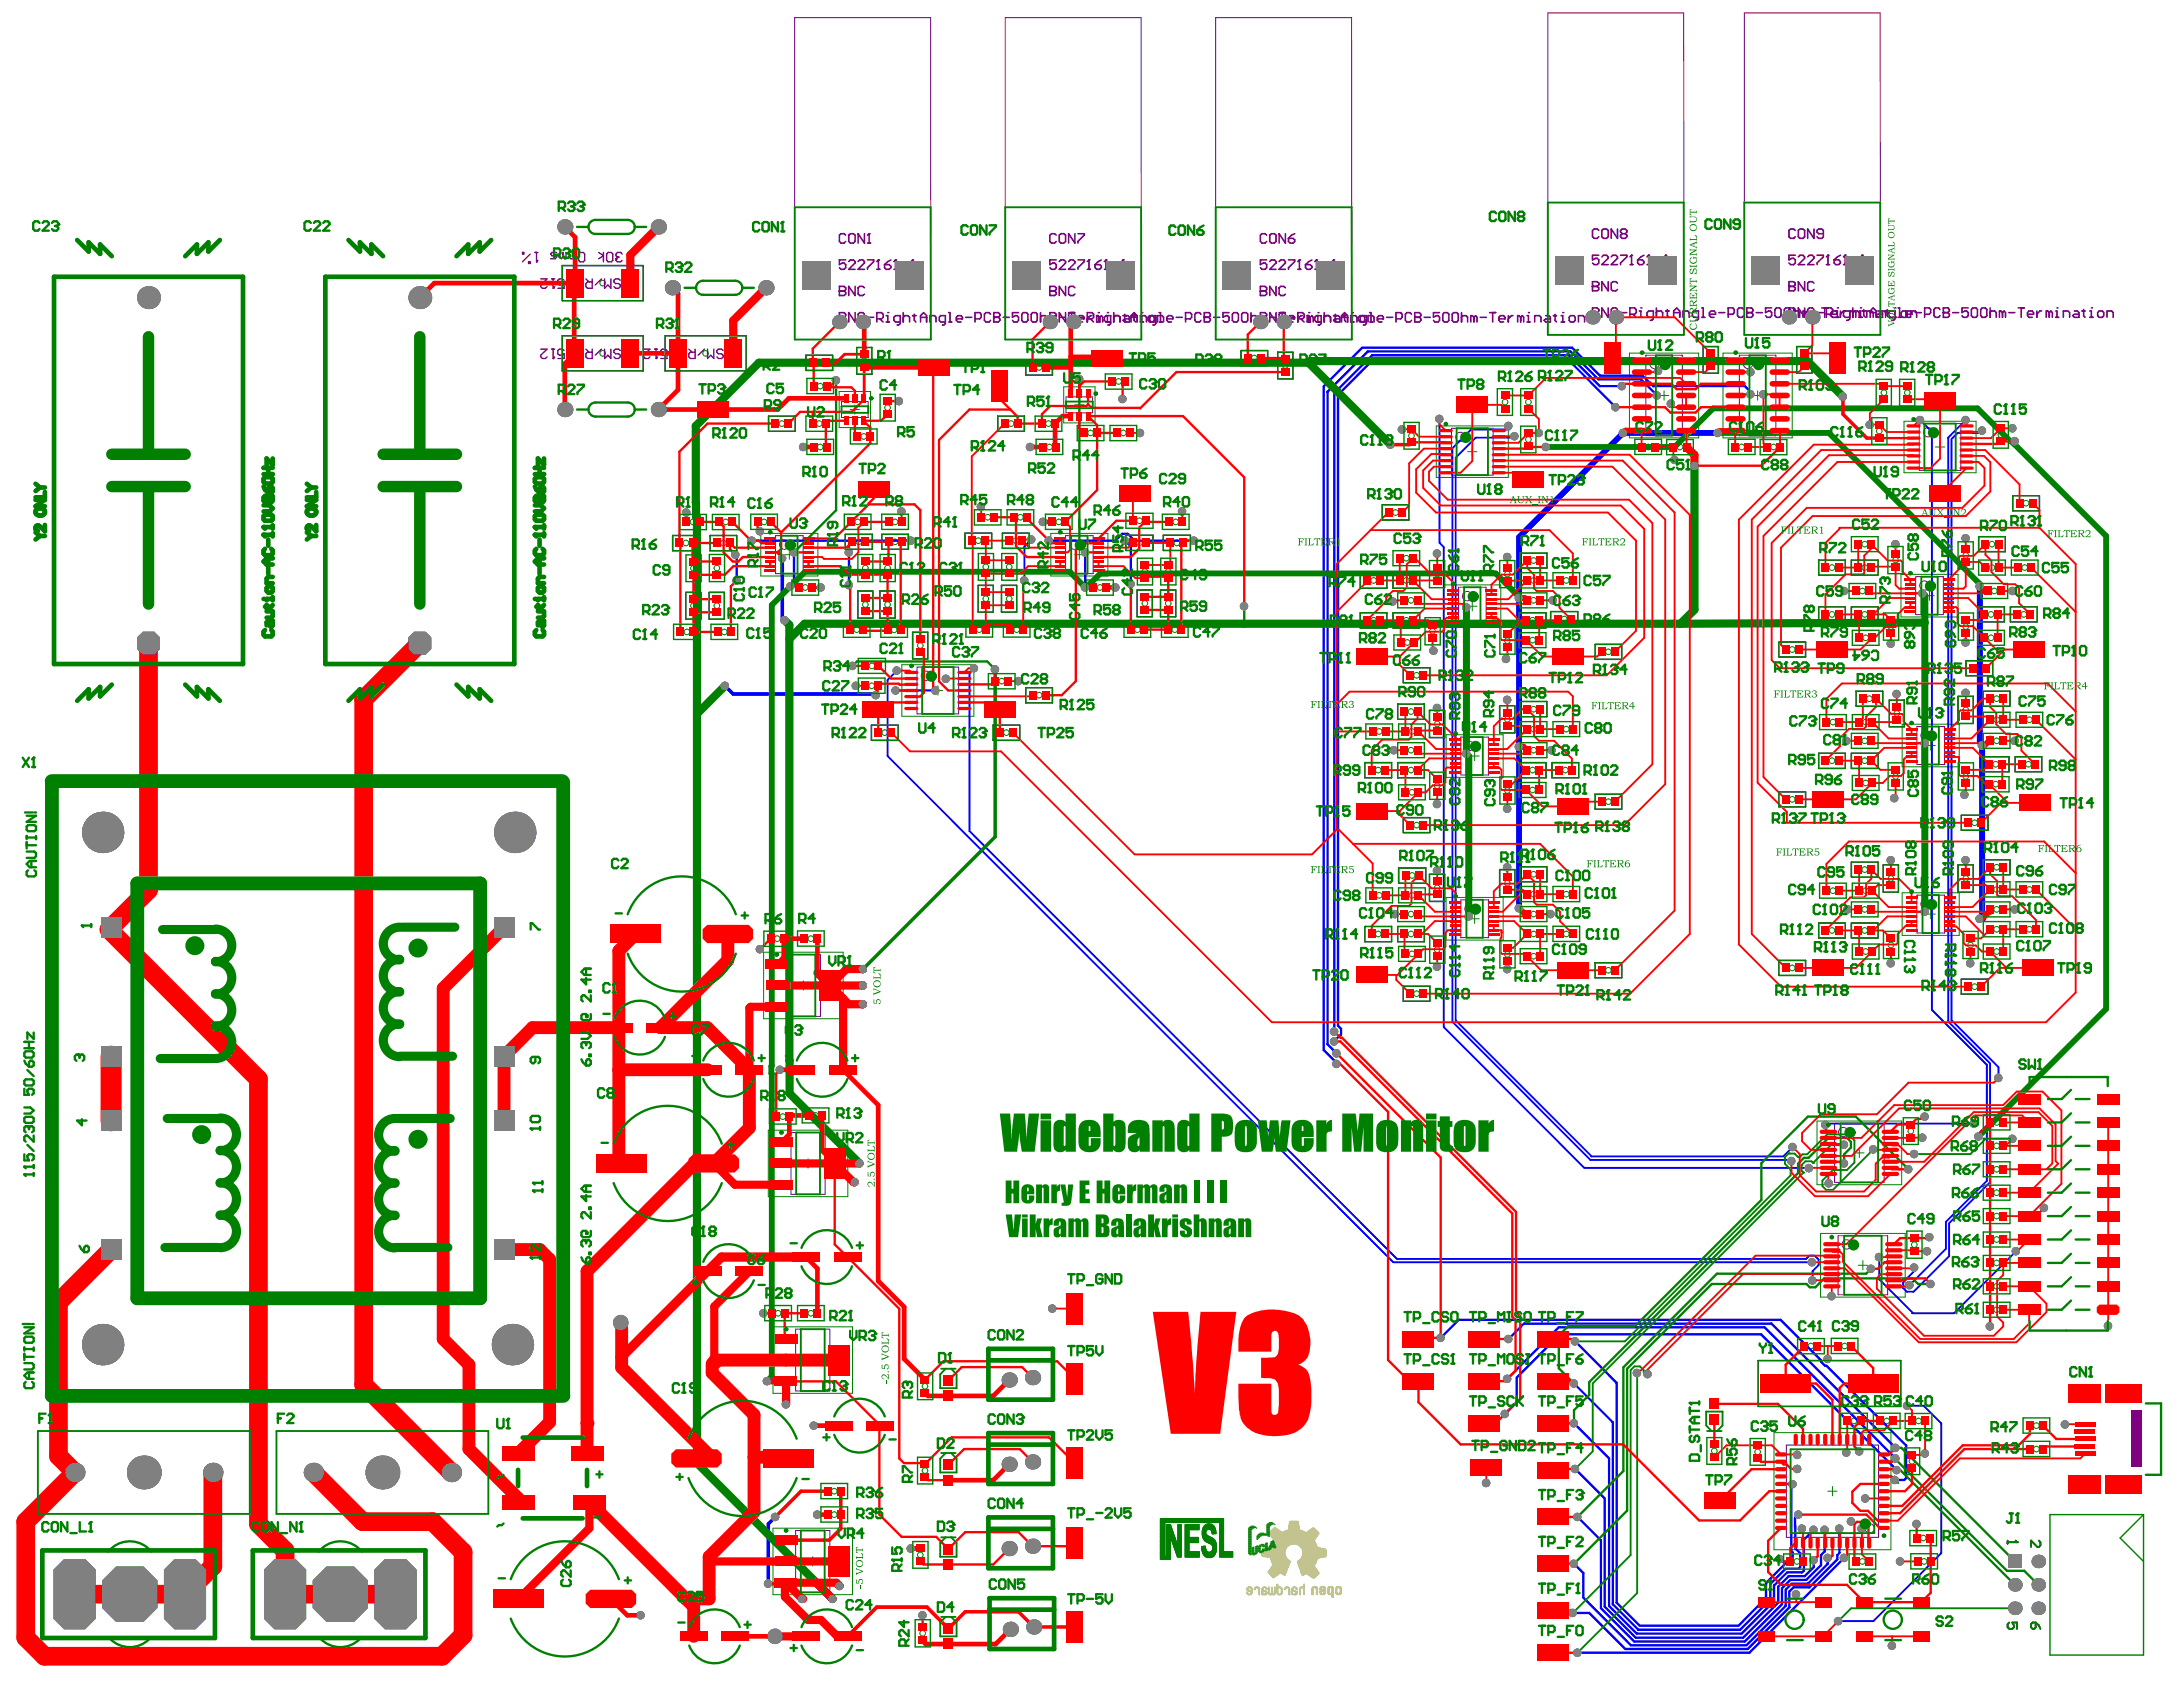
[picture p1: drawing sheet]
<svg xmlns="http://www.w3.org/2000/svg" width="269mm" height="207mm" viewBox="0 0 269 207" stroke-linecap="round" stroke-linejoin="round" font-family="sans-serif">
<path d="M262.5 173.7h1.3v6.9h-1.3z" fill-rule="evenodd" fill="#800080"/>
<g fill="none" stroke="#008000" stroke-width=".12">
<path d="M103.3 48.2h3.9v4.4h-3.9zM104.7 50.4h1.1M105.3 49.8v1.2M131 47.6h3.8v4.5h-3.8zM132.3 49.8h1.2M132.9 49.3v1.1M176.9 52.4h8.8v6.4h-8.8zM180.7 55.6h1.2M181.3 55v1.2M200.7 43.5h8.5v10.4h-8.5zM204.3 48.7h1.2M204.9 48.1v1.2"/>
<path d="M212.2 43.5h8.5v10.4h-8.5zM215.9 48.7h1.1M216.4 48.1v1.2M234.5 51.9h8.8v6.3h-8.8zM238.3 55h1.2M238.9 54.5v1.1M93.7 65.7h7v5.2h-7zM96.6 68.3h1.2M97.2 67.7v1.2M129.4 65.7h7v5.2h-7zM132.3 68.3h1.2M132.9 67.7v1.2"/>
<path d="M177.8 72h7v5.3h-7zM180.7 74.6h1.2M181.3 74.1v1.1M234.1 70.7h7v5.3h-7zM237 73.3h1.2M237.6 72.8v1.1M111.1 81.8h8.8v6.4h-8.8zM114.9 85h1.2M115.5 84.4v1.2M178.1 90.5h7v5.2h-7zM181 93.1h1.2M181.6 92.5v1.2"/>
<path d="M234.2 89.2h7.1v5.2h-7.1zM237.2 91.8h1.1M237.7 91.2v1.2M94 117.2h9.8v8.2h-9.8zM178.1 110.5h7v5.2h-7zM181 113.1h1.2M181.6 112.5v1.2M234.2 109.9h7.1v5.3h-7.1zM237.2 112.5h1.1M237.7 112v1.1M94.6 139.1h9.8v8.2h-9.8zM98.4 121.3h1.1"/>
<path d="M98.9 120.8v1.1M223.7 138h10.5v7.9h-10.5zM98.9 143.2h1.2M99.5 142.7v1.1M224.2 151.9h10.4v7.8h-10.4zM228.4 141.9h1.1M228.8 155.8h1.2M229 141.4v1.1M229.4 155.2v1.2M95.2 163.4h9.8v8.1h-9.8zM99.5 167.4h1.2M100.1 166.9v1.1"/>
<path d="M218.5 176.4h14.4v14.4h-14.4zM95.2 188.1h9.8v8.2h-9.8zM99.5 192.2h1.2M100.1 191.7v1.1M225.1 183.6h1.1M225.7 183v1.2"/>
<circle cx="74.2" cy="34.9" r=".35"/>
<circle cx="74.2" cy="43.5" r=".35"/>
<circle cx="86.9" cy="43.5" r=".35"/>
<circle cx="96.3" cy="52.2" r=".35"/>
<circle cx="100.9" cy="52.2" r=".35"/>
<circle cx="100.9" cy="44.7" r=".35"/>
<circle cx="101" cy="47.5" r=".35"/>
<circle cx="101" cy="55" r=".35"/>
<circle cx="106.4" cy="53.7" r=".35"/>
<circle cx="106.4" cy="44.4" r=".35"/>
<circle cx="109.3" cy="50.2" r=".35"/>
<circle cx="124.5" cy="52.2" r=".35"/>
<circle cx="128" cy="45.2" r=".35"/>
<circle cx="129.1" cy="52.2" r=".35"/>
<circle cx="129.2" cy="55" r=".35"/>
<circle cx="134.3" cy="53.3" r=".35"/>
<circle cx="137.8" cy="47" r=".35"/>
<circle cx="138.3" cy="53.3" r=".35"/>
<circle cx="154.5" cy="44.1" r=".35"/>
<circle cx="158.3" cy="45" r=".35"/>
<circle cx="173.8" cy="53.6" r=".35"/>
<circle cx="185.3" cy="49.5" r=".35"/>
<circle cx="188.2" cy="54.1" r=".35"/>
<circle cx="188.2" cy="49.5" r=".35"/>
<circle cx="203" cy="55" r=".35"/>
<circle cx="206.9" cy="55" r=".35"/>
<circle cx="210.7" cy="44.3" r=".35"/>
<circle cx="214.5" cy="55" r=".35"/>
<circle cx="218.4" cy="55" r=".35"/>
<circle cx="222.2" cy="44.3" r=".35"/>
<circle cx="231.4" cy="53.1" r=".35"/>
<circle cx="232" cy="48.3" r=".35"/>
<circle cx="234.9" cy="48.3" r=".35"/>
<circle cx="246.4" cy="53.5" r=".35"/>
<circle cx="84.5" cy="66.9" r=".35"/>
<circle cx="84.6" cy="77.8" r=".35"/>
<circle cx="85.3" cy="64.3" r=".35"/>
<circle cx="85.4" cy="70" r=".35"/>
<circle cx="85.4" cy="74.6" r=".35"/>
<circle cx="88.3" cy="69.9" r=".35"/>
<circle cx="88.3" cy="74.6" r=".35"/>
<circle cx="89.1" cy="66.9" r=".35"/>
<circle cx="89.2" cy="77.8" r=".35"/>
<circle cx="89.4" cy="64.3" r=".35"/>
<circle cx="94.1" cy="64.3" r=".35"/>
<circle cx="99.2" cy="72.3" r=".35"/>
<circle cx="105.5" cy="77.5" r=".35"/>
<circle cx="105.6" cy="64.3" r=".35"/>
<circle cx="105.8" cy="66.7" r=".35"/>
<circle cx="106.6" cy="69.9" r=".35"/>
<circle cx="106.6" cy="74.4" r=".35"/>
<circle cx="109.3" cy="69.9" r=".35"/>
<circle cx="109.3" cy="74.4" r=".35"/>
<circle cx="110.1" cy="77.5" r=".35"/>
<circle cx="110.2" cy="66.7" r=".35"/>
<circle cx="110.2" cy="64.3" r=".35"/>
<circle cx="113.3" cy="79.5" r=".35"/>
<circle cx="120.5" cy="66.6" r=".35"/>
<circle cx="120.6" cy="77.5" r=".35"/>
<circle cx="121.4" cy="69.8" r=".35"/>
<circle cx="121.4" cy="73.7" r=".35"/>
<circle cx="121.6" cy="63.7" r=".35"/>
<circle cx="124.3" cy="69.8" r=".35"/>
<circle cx="124.3" cy="73.7" r=".35"/>
<circle cx="125.1" cy="66.6" r=".35"/>
<circle cx="125.2" cy="77.5" r=".35"/>
<circle cx="125.7" cy="63.7" r=".35"/>
<circle cx="130.4" cy="64.3" r=".35"/>
<circle cx="135.4" cy="72.3" r=".35"/>
<circle cx="140.1" cy="77.5" r=".35"/>
<circle cx="140.3" cy="66.9" r=".35"/>
<circle cx="140.3" cy="64.1" r=".35"/>
<circle cx="141" cy="70.4" r=".35"/>
<circle cx="141" cy="74.3" r=".35"/>
<circle cx="143.9" cy="70.4" r=".35"/>
<circle cx="143.9" cy="74.3" r=".35"/>
<circle cx="144.7" cy="77.5" r=".35"/>
<circle cx="144.8" cy="64.3" r=".35"/>
<circle cx="144.9" cy="66.9" r=".35"/>
<circle cx="169.1" cy="71.5" r=".35"/>
<circle cx="169.1" cy="76.4" r=".35"/>
<circle cx="171.9" cy="63.1" r=".35"/>
<circle cx="173.2" cy="71.5" r=".35"/>
<circle cx="173.2" cy="76.4" r=".35"/>
<circle cx="173.2" cy="68.7" r=".35"/>
<circle cx="173.3" cy="79.1" r=".35"/>
<circle cx="173.8" cy="73.9" r=".35"/>
<circle cx="176.4" cy="77.7" r=".35"/>
<circle cx="177" cy="70.7" r=".35"/>
<circle cx="185.6" cy="70.7" r=".35"/>
<circle cx="185.6" cy="78.9" r=".35"/>
<circle cx="188.7" cy="76.4" r=".35"/>
<circle cx="188.7" cy="78.8" r=".35"/>
<circle cx="188.8" cy="73.9" r=".35"/>
<circle cx="188.8" cy="71.5" r=".35"/>
<circle cx="188.8" cy="69" r=".35"/>
<circle cx="192.6" cy="76.2" r=".35"/>
<circle cx="192.9" cy="71.5" r=".35"/>
<circle cx="220.7" cy="80" r=".35"/>
<circle cx="225.6" cy="69.9" r=".35"/>
<circle cx="225.6" cy="75.6" r=".35"/>
<circle cx="229.3" cy="72.8" r=".35"/>
<circle cx="229.6" cy="69.9" r=".35"/>
<circle cx="229.6" cy="75.6" r=".35"/>
<circle cx="229.6" cy="67" r=".35"/>
<circle cx="229.7" cy="78.5" r=".35"/>
<circle cx="232.9" cy="77.1" r=".35"/>
<circle cx="233.4" cy="69" r=".35"/>
<circle cx="242.1" cy="77.1" r=".35"/>
<circle cx="242.1" cy="68.4" r=".35"/>
<circle cx="245.2" cy="75.6" r=".35"/>
<circle cx="245.2" cy="78.5" r=".35"/>
<circle cx="245.3" cy="67" r=".35"/>
<circle cx="245.3" cy="69.9" r=".35"/>
<circle cx="245.6" cy="72.8" r=".35"/>
<circle cx="249.2" cy="75.6" r=".35"/>
<circle cx="249.3" cy="69.9" r=".35"/>
<circle cx="249.5" cy="62" r=".35"/>
<circle cx="107.3" cy="84.4" r=".35"/>
<circle cx="107.4" cy="82" r=".35"/>
<circle cx="109" cy="90.2" r=".35"/>
<circle cx="123.4" cy="83.9" r=".35"/>
<circle cx="123.9" cy="90.2" r=".35"/>
<circle cx="128" cy="85.6" r=".35"/>
<circle cx="169.7" cy="94.8" r=".35"/>
<circle cx="169.8" cy="90.1" r=".35"/>
<circle cx="173.8" cy="87.6" r=".35"/>
<circle cx="173.8" cy="92.4" r=".35"/>
<circle cx="173.8" cy="94.8" r=".35"/>
<circle cx="173.9" cy="90.1" r=".35"/>
<circle cx="173.9" cy="97.5" r=".35"/>
<circle cx="174.4" cy="83.1" r=".35"/>
<circle cx="177" cy="89.1" r=".35"/>
<circle cx="177" cy="96.7" r=".35"/>
<circle cx="185.6" cy="88.6" r=".35"/>
<circle cx="185.6" cy="97.3" r=".35"/>
<circle cx="188.7" cy="97.3" r=".35"/>
<circle cx="188.7" cy="94.8" r=".35"/>
<circle cx="188.8" cy="92.4" r=".35"/>
<circle cx="188.8" cy="89.8" r=".35"/>
<circle cx="188.8" cy="87.3" r=".35"/>
<circle cx="192.8" cy="94.8" r=".35"/>
<circle cx="192.9" cy="89.8" r=".35"/>
<circle cx="198.1" cy="98.7" r=".35"/>
<circle cx="198.1" cy="80.3" r=".35"/>
<circle cx="220.7" cy="98.4" r=".35"/>
<circle cx="225.6" cy="93.7" r=".35"/>
<circle cx="225.7" cy="88.9" r=".35"/>
<circle cx="229.6" cy="93.7" r=".35"/>
<circle cx="229.6" cy="91.2" r=".35"/>
<circle cx="229.7" cy="96.4" r=".35"/>
<circle cx="229.7" cy="88.9" r=".35"/>
<circle cx="230.2" cy="86" r=".35"/>
<circle cx="233.4" cy="95.6" r=".35"/>
<circle cx="233.6" cy="87.8" r=".35"/>
<circle cx="242.1" cy="87.4" r=".35"/>
<circle cx="242.1" cy="95.6" r=".35"/>
<circle cx="243.7" cy="82.3" r=".35"/>
<circle cx="245.8" cy="96.5" r=".35"/>
<circle cx="245.8" cy="94.1" r=".35"/>
<circle cx="245.9" cy="91.2" r=".35"/>
<circle cx="245.9" cy="88.6" r=".35"/>
<circle cx="245.9" cy="86" r=".35"/>
<circle cx="249.8" cy="94.1" r=".35"/>
<circle cx="249.9" cy="88.6" r=".35"/>
<circle cx="95.7" cy="115.6" r=".35"/>
<circle cx="99.9" cy="115.6" r=".35"/>
<circle cx="169.7" cy="115" r=".35"/>
<circle cx="169.8" cy="110.2" r=".35"/>
<circle cx="173.8" cy="112.5" r=".35"/>
<circle cx="173.8" cy="115" r=".35"/>
<circle cx="173.9" cy="110.2" r=".35"/>
<circle cx="173.9" cy="117.4" r=".35"/>
<circle cx="173.9" cy="107.8" r=".35"/>
<circle cx="174.4" cy="101.6" r=".35"/>
<circle cx="177" cy="109.3" r=".35"/>
<circle cx="177" cy="116.9" r=".35"/>
<circle cx="185.6" cy="117.5" r=".35"/>
<circle cx="185.6" cy="108.7" r=".35"/>
<circle cx="188.8" cy="110.1" r=".35"/>
<circle cx="188.8" cy="115" r=".35"/>
<circle cx="188.8" cy="117.7" r=".35"/>
<circle cx="188.8" cy="112.5" r=".35"/>
<circle cx="188.8" cy="107.6" r=".35"/>
<circle cx="192.9" cy="110.1" r=".35"/>
<circle cx="192.9" cy="115" r=".35"/>
<circle cx="198.1" cy="119.5" r=".35"/>
<circle cx="220.7" cy="119.2" r=".35"/>
<circle cx="225.6" cy="114.6" r=".35"/>
<circle cx="225.7" cy="109.7" r=".35"/>
<circle cx="229.6" cy="107.1" r=".35"/>
<circle cx="229.6" cy="112" r=".35"/>
<circle cx="229.6" cy="114.6" r=".35"/>
<circle cx="229.7" cy="117.1" r=".35"/>
<circle cx="229.7" cy="109.7" r=".35"/>
<circle cx="232.9" cy="108.2" r=".35"/>
<circle cx="232.9" cy="116.3" r=".35"/>
<circle cx="242.1" cy="108.2" r=".35"/>
<circle cx="242.6" cy="116.3" r=".35"/>
<circle cx="243.2" cy="101.3" r=".35"/>
<circle cx="245.9" cy="114.4" r=".35"/>
<circle cx="245.9" cy="117.1" r=".35"/>
<circle cx="245.9" cy="109.5" r=".35"/>
<circle cx="245.9" cy="112" r=".35"/>
<circle cx="245.9" cy="106.8" r=".35"/>
<circle cx="249.9" cy="114.4" r=".35"/>
<circle cx="249.9" cy="109.5" r=".35"/>
<circle cx="96.4" cy="137.5" r=".35"/>
<circle cx="100.4" cy="137.3" r=".35"/>
<circle cx="174.4" cy="122.3" r=".35"/>
<circle cx="235.3" cy="139.3" r=".35"/>
<circle cx="243.2" cy="121.5" r=".35"/>
<circle cx="245.9" cy="138.2" r=".35"/>
<circle cx="235.7" cy="153.2" r=".35"/>
<circle cx="245.9" cy="144" r=".35"/>
<circle cx="245.9" cy="155.5" r=".35"/>
<circle cx="245.9" cy="149.7" r=".35"/>
<circle cx="245.9" cy="158.4" r=".35"/>
<circle cx="245.9" cy="152.6" r=".35"/>
<circle cx="245.9" cy="146.8" r=".35"/>
<circle cx="245.9" cy="141.1" r=".35"/>
<circle cx="95.8" cy="161.7" r=".35"/>
<circle cx="99.9" cy="161.7" r=".35"/>
<circle cx="113.9" cy="170.7" r=".35"/>
<circle cx="211.1" cy="178.6" r=".35"/>
<circle cx="216.4" cy="178.7" r=".35"/>
<circle cx="221.7" cy="170.3" r=".35"/>
<circle cx="223" cy="165.7" r=".35"/>
<circle cx="227.1" cy="165.7" r=".35"/>
<circle cx="228.3" cy="174.9" r=".35"/>
<circle cx="232.3" cy="174.9" r=".35"/>
<circle cx="235.4" cy="179.9" r=".35"/>
<circle cx="236.2" cy="174.9" r=".35"/>
<circle cx="245.9" cy="161.3" r=".35"/>
<circle cx="250.8" cy="175.5" r=".35"/>
<circle cx="250.8" cy="178.4" r=".35"/>
<circle cx="102.7" cy="183.6" r=".35"/>
<circle cx="102.7" cy="186.5" r=".35"/>
<circle cx="113.3" cy="191.4" r=".35"/>
<circle cx="113.9" cy="181.1" r=".35"/>
<circle cx="221.3" cy="192.2" r=".35"/>
<circle cx="229.3" cy="192.2" r=".35"/>
<circle cx="236.8" cy="189.4" r=".35"/>
<circle cx="236.9" cy="192.2" r=".35"/>
<circle cx="113.6" cy="201.1" r=".35"/>
</g>
<g fill="none" stroke="#800080" stroke-width=".12">
<path d="M97.9 2.2h16.7v39.6h-16.7zM123.8 2.2h16.7v39.6h-16.7zM149.7 2.2h16.7l.1 39.6h-16.8zM190.6 1.6h16.7l.1 39.6h-16.8zM214.8 1.6h16.7l.1 39.6h-16.8zM103.6 49.4h3.3v2h-3.3zM131.3 48.9h3.3v1.9h-3.3zM178.7 52.7h5.2v5.8h-5.2zM202.7 43.7h4.5v9.9h-4.5zM214.2 43.7h4.5v9.9h-4.5zM236.3 52.2h5.2v5.7h-5.2zM95.5 66h3.4v4.6h-3.4z"/>
<path d="M131.2 66h3.4v4.6h-3.4zM179.6 72.3h3.4v4.7h-3.4zM235.9 71h3.4v4.7h-3.4zM112.9 82.1h5.2v5.8h-5.2zM179.9 90.7h3.4v4.7h-3.4zM236 89.4h3.4v4.7h-3.4zM96.8 117.5h4.2v7.6h-4.2zM179.9 110.8h3.4v4.6h-3.4zM236 110.2h3.4v4.7h-3.4zM97.4 139.4h4.2v7.6h-4.2zM225.9 138.3h6.1v7.3h-6.1zM226.3 152.1h6.1v7.3h-6.1z"/>
<path d="M98 163.6h4.2v7.7h-4.2zM220 177.9h11.3v11.4h-11.3zM98 188.4h4.2v7.6h-4.2z"/>
<circle cx="179.8" cy="53.8" r=".58"/>
<circle cx="203.7" cy="44.8" r=".58"/>
<circle cx="215.3" cy="44.8" r=".58"/>
<circle cx="237.4" cy="53.2" r=".58"/>
<circle cx="96.6" cy="67.1" r=".58"/>
<circle cx="132.3" cy="67.1" r=".58"/>
<circle cx="180.7" cy="73.4" r=".58"/>
<circle cx="237" cy="72.1" r=".58"/>
<circle cx="114" cy="83.2" r=".58"/>
<circle cx="181" cy="91.8" r=".58"/>
<circle cx="237.1" cy="90.5" r=".58"/>
<circle cx="181" cy="111.9" r=".58"/>
<circle cx="237.1" cy="111.3" r=".58"/>
<circle cx="227" cy="139.4" r=".58"/>
<circle cx="227.4" cy="153.2" r=".58"/>
<circle cx="230.2" cy="188.2" r=".58"/>
</g>
<g fill="none" stroke="#800080" stroke-width=".17">
<path d="M64.3 31.1h.2v.2h-.2zM65.1 32.2h.2v.2h-.2zM65.3 31.3l-1 .9M65.9 31.1h.3M66.1 32.2h.1M66.1 31.1v1.1M66.2 32.1l-.1 .1M66.6 34.3h.8l-.8 .8v.2l.2 .2h.4l.2-.2M67.9 34.3h.4M68.1 35.5h.1M68.1 34.3v1.2M68.3 35.3l-.2 .2"/>
<path d="M68.5 31.1h-.5l-.2 .2 .2 .2h.4l.1 .2-.1 .2h-.6M68.9 31.1v.6l.2 .2 .2-.2M69.2 32.7h10v4.3h-10zM69.3 31.1v.6M69.5 34.5l-.2-.2h-.4l-.2 .2v.4l.2 .2 .6-.2v.6h-.8M69.7 31.1v.8h-.2l-.2-.2M69.8 34.3h.8l-.8 .8v.2l.2 .2h.4l.2-.2M70.1 31.1v.6l.2 .2h.4l.1-.2M70.8 31.1v1.1M71 34.1h.8M71.4 31.1h.4l.2 .2v.8l-.2 .1h-.4l-.1-.1v-.8zM72.1 34.3l.4 .4"/>
<path d="M72.9 34.3v1.2h-.6l-.2-.2v-.4l.2-.2h.6M73.7 31.1l.6 .4-.6 .4M74.1 34.3l-.8 .8M74.3 31.1v1.1M74.4 34.3v1.2l.5-.4 .3 .4v-1.2M74.9 31.1h.4l.2 .2v.8l-.2 .1h-.4l-.2-.1v-.8zM75.9 31.9h.1M75.9 31.9v.2l.1 .1h.4l.2-.1M76 31.7l-.1 .2M76 31.7h.2M76.4 34.5l-.2-.2h-.4l-.2 .2v.2l.2 .2h.4l.2 .2v.2l-.2 .2h-.4l-.2-.2M76.6 31.3l-.2-.2h-.4l-.1 .2v.2l.1 .2"/>
<path d="M66.6 43h.8l-.8 .7v.2l.2 .2h.4l.2-.2M67.9 43h.4M68.1 44.1h.1M68.1 43v1.1M68.3 43.9l-.2 .2M69.2 41.3h10v4.4h-10zM69.5 43.2l-.2-.2h-.4l-.2 .2v.4l.2 .1 .6-.1v.5h-.8M69.8 43h.8l-.8 .7v.2l.2 .2h.4l.2-.2M71 42.8h.8M72.1 43l.4 .4M72.9 43v1.1h-.6l-.2-.2v-.3l.2-.2h.6M74.1 43l-.8 .7"/>
<path d="M74.4 43v1.1l.5-.4 .3 .4v-1.1M76.4 43.2l-.2-.2h-.4l-.2 .2v.2l.2 .2h.4l.2 .1v.2l-.2 .2h-.4l-.2-.2M79.3 43h.7l-.7 .7v.2l.2 .2h.3l.2-.2M80.6 43h.4M80.8 44.1h.1M80.8 43v1.1M81 43.9l-.2 .2M81.9 41.3h10v4.4h-10zM82.1 43.2l-.2-.2h-.3l-.2 .2v.4l.2 .1 .5-.1v.5h-.7M82.5 43h.8l-.8 .7v.2l.2 .2h.4l.2-.2M83.7 42.8h.7M84.8 43l.4 .4"/>
<path d="M85.6 43v1.1h-.6l-.2-.2v-.3l.2-.2h.6M86.7 43l-.7 .7M87.1 43v1.1l.4-.4 .4 .4v-1.1M89.1 43.2l-.3-.2h-.3l-.2 .2v.2l.2 .2h.3l.3 .1v.2l-.3 .2h-.3l-.2-.2M94.6 51.2h3.3v1.9h-3.3zM99.2 43.7h3.3v1.9h-3.3zM105.5 42.8h1.9v3.3h-1.9zM122.9 51.2h3.2v1.9h-3.2zM126.3 44.3h3.3v1.9h-3.3zM152.8 43.2h3.3v1.8h-3.3zM157.3 43.4h1.9v3.2h-1.9zM209.7 42.7h1.9v3.3h-1.9z"/>
<path d="M221.2 42.7h1.9v3.3h-1.9zM82.8 65.9h3.3v1.9h-3.3zM84.4 72.9h1.9v3.3h-1.9zM87.3 72.9h1.9v3.3h-1.9zM87.4 65.9h3.3v1.9h-3.3zM104.1 65.8h3.3v1.8h-3.3zM105.6 72.8h1.9v3.3h-1.9zM108.3 72.8h1.9v3.3h-1.9zM108.6 65.8h3.3v1.8h-3.3zM112.4 77.8h1.9v3.3h-1.9zM118.8 65.6h3.3v1.9h-3.3zM120.4 72.1h1.9v3.3h-1.9z"/>
<path d="M123.3 72.1h1.9v3.3h-1.9zM123.4 65.6h3.3v1.9h-3.3zM138.6 65.9h3.4v1.9h-3.4zM140 72.6h1.9v3.3h-1.9zM142.9 72.6h1.9v3.3h-1.9zM143.3 65.9h3.3v1.9h-3.3zM167.5 70.5h3.3v1.9h-3.3zM167.5 75.4h3.3v1.9h-3.3zM170.2 62.2h3.3v1.8h-3.3zM171.5 70.5h3.3v1.9h-3.3zM171.5 75.4h3.3v1.9h-3.3zM187.1 75.4h3.3v1.9h-3.3z"/>
<path d="M187.2 68.1h3.3v1.8h-3.3zM190.9 75.3h3.4v1.8h-3.4zM196.4 79.3h3.3v1.9h-3.3zM219.1 79h3.2v1.9h-3.2zM224 69h3.2v1.8h-3.2zM224 74.7h3.2v1.9h-3.2zM228 69h3.3v1.8h-3.3zM228 74.7h3.3v1.9h-3.3zM243.5 74.7h3.3v1.9h-3.3zM243.7 66.1h3.2v1.8h-3.2zM247.6 74.7h3.3v1.9h-3.3zM247.9 61h3.2v1.9h-3.2z"/>
<path d="M107.3 89.3h3.3v1.8h-3.3zM122.3 89.3h3.3v1.8h-3.3zM126.3 84.7h3.3v1.8h-3.3zM168.1 93.9h3.3v1.9h-3.3zM172.1 86.7h3.3v1.9h-3.3zM172.1 93.9h3.3v1.9h-3.3zM172.8 82.2h3.3v1.9h-3.3zM176 87.5h1.9v3.3h-1.9zM184.7 86.9h1.8v3.3h-1.8zM187.1 93.9h3.3v1.9h-3.3zM187.2 86.4h3.3v1.8h-3.3zM191.1 93.9h3.3v1.9h-3.3z"/>
<path d="M196.4 97.8h3.3v1.8h-3.3zM219.1 97.5h3.2v1.8h-3.2zM224 92.7h3.2v1.9h-3.2zM228 92.7h3.3v1.9h-3.3zM228.6 85.1h3.2v1.8h-3.2zM232.6 86.2h1.9v3.3h-1.9zM241.1 85.7h1.9v3.4h-1.9zM242.1 81.3h3.3v1.9h-3.3zM244.1 93.2h3.3v1.8h-3.3zM244.2 85.1h3.3v1.8h-3.3zM248.1 93.2h3.3v1.8h-3.3zM168.1 114.1h3.3v1.8h-3.3z"/>
<path d="M172.1 114.1h3.3v1.8h-3.3zM172.2 106.9h3.4v1.8h-3.4zM172.8 100.7h3.3v1.8h-3.3zM176 107.6h1.9v3.4h-1.9zM184.7 107.1h1.8v3.3h-1.8zM187.2 106.7h3.3v1.9h-3.3zM196.4 118.5h3.3v1.9h-3.3zM219.1 118.2h3.2v1.9h-3.2zM224 113.6h3.2v1.9h-3.2zM228 106.1h3.3v1.9h-3.3zM228 113.6h3.3v1.9h-3.3zM231.9 106.5h1.9v3.3h-1.9z"/>
<path d="M241.1 106.5h1.9v3.3h-1.9zM241.5 100.4h3.3v1.8h-3.3zM244.2 105.9h3.3v1.8h-3.3zM172.8 121.4h3.3v1.9h-3.3zM241.5 120.6h3.3v1.8h-3.3zM216.5 167.5h17.6v5.7h-17.6z"/>
</g>
<g fill="none" stroke="#800080" stroke-width=".2">
<path d="M103.4 35.8h.1M103.4 39.1h.1M103.4 38.5h.5l.2 .2v.2l-.2 .2 .2 .2v.1l-.2 .2h-.5zM103.4 39.1h.5M103.4 35.3h.5l.2 .1v.2l-.2 .2 .2 .2v.2l-.2 .2h-.5zM103.4 35.8h.5M104.1 32h-.7v.6l.3-.2h.2l.2 .2v.4l-.2 .2h-.3l-.2-.2M104.1 28.9l-.2-.1h-.3l-.2 .1v.8l.2 .2h.3l.2-.2M104.5 32.2l.2-.2h.4l.2 .2v.2l-.8 .8h.8M104.5 28.9l.2-.1h.4l.2 .1v.8l-.2 .2h-.4l-.2-.2zM105.3 35.3v1.1l-.8-1.1v1.1M105.3 38.5v1.1l-.8-1.1v1.1"/>
<path d="M105.7 32.2l.2-.2h.3l.2 .2v.2l-.7 .8h.7M106.4 38.7l-.2-.2h-.3l-.2 .2v.7l.2 .2h.3l.2-.2M106.4 35.4l-.2-.1h-.3l-.2 .1v.8l.2 .2h.3l.2-.2M106.4 28.8v1.1l-.7-1.1v1.1M106.8 39.1h.8M106.8 32h.8v.2l-.8 .8v.2M106.8 29.9h.4M107 28.8h.1M107 28.8v1.1M107 28.8l-.2 .1M108 39.3h.5l.3-.2v-.4l-.3-.2h-.5v1.1M108 33.2h.3"/>
<path d="M108.2 32h.1M108.2 32v1.2M108.2 32l-.2 .2M108.3 39.3l.5 .3M108.9 32.6h.6l.2 .2v.2l-.2 .2h-.4l-.2-.2zM109.1 39.6h.4M109.1 38.9h.2v.7M109.3 38.5h.1M109.7 32l-.8 .6M110.1 33.2h.4M110.3 32h.1M110.3 32v1.2"/>
<path d="M110.3 32l-.2 .2M110.9 39.6h-.6l-.2-.2v-.3l.2-.2h.6v.9l-.2 .2h-.2M111.1 32.6h.7M111.2 39.1l.2-.2h.4l.2 .2v.5M111.2 38.5v1.1M112.2 33.2h.4M112.4 32h.1M112.4 38.9h.4M112.4 32v1.2M112.4 32l-.2 .2M112.6 38.7v.7l.2 .2M113.4 39.1h.7"/>
<path d="M113.4 39.6v-.7l.3-.4 .4 .4v.7M114.5 39.6v-.7h.6l.2 .2v.5M116.4 39.6h-.6l-.1-.2v-.3l.1-.2h.6v.9l-.2 .2h-.2M116.8 39.6h.4M116.8 38.5h.2v1.1M117.8 39.3h.7v-.2l-.2-.2h-.3l-.2 .2v.3l.2 .2h.3M118.9 39.1h.8M120.1 39.3h.5l.2-.2v-.4l-.2-.2h-.5v1.1M122 38.7l-.2-.2h-.4l-.2 .2v.7l.2 .2h.4l.2-.2M122.4 39.1h.1M122.4 38.5h.5l.2 .2v.2l-.2 .2 .2 .2v.1l-.2 .2h-.5zM122.4 39.1h.5"/>
<path d="M123.5 39.1h.8M125.4 38.5h-.7v.6l.4-.2h.2l.1 .2v.3l-.1 .2h-.5l-.1-.2M126 38.5h.4l.2 .2v.7l-.2 .2h-.4l-.2-.2v-.7zM127.2 38.5h.4l.1 .2v.7l-.1 .2h-.4l-.2-.2v-.7zM128.1 39.1l.2-.2h.4l.2 .2v.5M128.1 38.5v1.1M129.3 35.8h.1M129.3 39.1h.1M129.3 38.5h.6l.2 .2v.2l-.2 .2 .2 .2v.1l-.2 .2h-.6zM129.3 39.1h.6M129.3 38.9h.2l.2 .2M129.3 35.3h.6l.2 .1v.2l-.2 .2 .2 .2v.2l-.2 .2h-.6z"/>
<path d="M129.3 35.8h.6M129.7 39.1v.5M129.7 39.1l.2-.2 .1 .2v.5M130.1 32h-.8v.6l.4-.2h.2l.2 .2v.4l-.2 .2h-.4l-.2-.2M130.1 28.9l-.2-.1h-.4l-.2 .1v.8l.2 .2h.4l.2-.2M130.4 39.1h.8M130.4 32.2l.2-.2h.4l.2 .2v.2l-.8 .8h.8M130.4 28.9l.2-.1h.4l.2 .1v.8l-.2 .2h-.4l-.2-.2zM131.2 35.3v1.1l-.8-1.1v1.1M131.2 38.5v1.1l-.8-1.1v1.1M131.6 38.5h.7M131.6 32.2l.2-.2h.4l.2 .2v.2l-.8 .8h.8"/>
<path d="M131.8 38.5l-.2 .2v.7l.2 .2h.4l.2-.2M132 38.5v1.1M132.2 38.5l.2 .2M132.4 35.4l-.2-.1h-.4l-.2 .1v.8l.2 .2h.4l.2-.2M132.4 28.8v1.1l-.8-1.1v1.1M132.7 39.1v.3l.2 .2h.4M132.7 39.1h.8M132.7 39.1l.2-.2h.4l.2 .2v.2h-.8M132.7 32h.8v.2l-.8 .8v.2M132.7 28.8h.8v.1l-.8 .8v.2M133.9 33.2h.4M134.1 32h.1"/>
<path d="M134.1 32v1.2M134.1 32l-.2 .2M134.3 39.3l.4 .3M134.5 38.9h-.2l-.4 .4h.6l.2-.2v-.4l-.2-.2h-.6v1.1M134.8 32.6h.6l.2 .2v.2l-.2 .2h-.4l-.2-.2zM135.2 38.9l.2 .2M135.2 38.5h.1M135.4 39.1v.5h-.4v-.7h.2v.7M135.4 39.1l.2-.2 .2 .2v.5M135.6 32l-.8 .6M136 33.2h.4M136.2 32h.1"/>
<path d="M136.2 32v1.2M136.2 32l-.2 .2M136.4 38.5h.1M136.4 38.9v.7M136.8 39.6h-.6l-.2-.2v-.3l.2-.2h.6v.9l-.2 .2h-.2M137 32.6h.7M137.1 38.9h.6l.2 .2v.5M137.1 38.5v1.1M137.3 38.9l-.2 .2M138.1 33.2h.4M138.3 32h.1M138.3 38.9h.6l.2 .2v.5h-.6l-.2-.2 .2-.1h.6"/>
<path d="M138.3 32v1.2M138.3 32l-.2 .2M138.5 38.7v.7l.2 .2M139.3 39.1h.7M139.3 39.6v-.7l.4-.4 .3 .4v.7M139.5 38.9h.3M139.7 38.7v.7l.1 .2M140.4 39.6h.4M140.4 38.9h.6l.2 .2v.5M140.4 38.9v.7M140.6 38.5h.1M140.6 38.9v.7"/>
<path d="M141.8 38.9l-.2 .2v.3l.2 .2M142 38.9l.1 .2v.3l-.1 .2M142.3 39.6h-.7l-.2-.2v-.3l.2-.2h.7v.9l-.1 .2h-.2M142.5 39.6v-.7h.6l.2 .2v.5M142.7 39.6h.4M142.7 38.5h.2v1.1M143.7 39.3h.7v-.2l-.1-.2h-.4l-.2 .2v.3l.2 .2h.4M144.8 39.1h.8M146 39.3h.6l.1-.2v-.4l-.1-.2h-.6v1.1M147.9 38.7l-.2-.2h-.4l-.2 .2v.7l.2 .2h.4l.2-.2M148.3 39.1h.1M148.3 38.5h.6l.1 .2v.2l-.1 .2 .1 .2v.1l-.1 .2h-.6z"/>
<path d="M148.3 39.1h.6M149.4 39.1h.8M151.3 38.5h-.7v.6l.4-.2h.2l.1 .2v.3l-.1 .2h-.4l-.2-.2M151.9 38.5h.4l.2 .2v.7l-.2 .2h-.4l-.2-.2v-.7zM153.1 38.5h.4l.1 .2v.7l-.1 .2h-.4l-.2-.2v-.7zM154.1 39.1l.1-.2h.4l.2 .2v.5M154.1 38.5v1.1M155.2 39.1h.1M155.2 35.8h.1M155.2 35.3h.6l.2 .1v.2l-.2 .2 .2 .2v.2l-.2 .2h-.6zM155.2 38.5h.6l.2 .2v.2l-.2 .2 .2 .2v.1l-.2 .2h-.6zM155.2 39.1h.6"/>
<path d="M155.2 38.9h.2l.2 .2M155.2 35.8h.6M155.6 39.1v.5M155.6 39.1l.2-.2 .2 .2v.5M156 28.9l-.2-.1h-.4l-.2 .1v.8l.2 .2h.4l.2-.2M156 32h-.8v.6l.4-.2h.2l.2 .2v.4l-.2 .2h-.4l-.2-.2M156.4 39.1h.7M156.4 28.9l.2-.1h.3l.2 .1v.8l-.2 .2h-.3l-.2-.2zM156.4 32.2l.2-.2h.3l.2 .2v.2l-.7 .8h.7M157.1 35.3v1.1l-.7-1.1v1.1M157.1 38.5v1.1l-.7-1.1v1.1M157.5 38.5h.8"/>
<path d="M157.5 32.2l.2-.2h.4l.2 .2v.2l-.8 .8h.8M157.7 38.5l-.2 .2v.7l.2 .2h.4l.2-.2M157.9 38.5v1.1M158.1 38.5l.2 .2M158.3 28.8v1.1l-.8-1.1v1.1M158.3 35.4l-.2-.1h-.4l-.2 .1v.8l.2 .2h.4l.2-.2M158.7 39.1v.3l.1 .2h.4M158.7 39.1h.7M158.7 39.1l.1-.2h.4l.2 .2v.2h-.7M158.7 32h.7v.2l-.7 .8v.2M158.7 29.4h.5l.2 .1v.2l-.2 .2h-.3l-.2-.2zM159.4 28.8l-.4 .1-.3 .5"/>
<path d="M159.8 33.2h.4M160 32h.1M160 32v1.2M160 32l-.2 .2M160.2 39.3l.4 .3M160.4 38.9h-.2l-.4 .4h.6l.2-.2v-.4l-.2-.2h-.6v1.1M160.8 32.6h.5l.2 .2v.2l-.2 .2h-.3l-.2-.2zM161.1 38.9l.2 .2M161.2 38.5h.1M161.3 39.1v.5h-.3v-.7h.2v.7M161.3 39.1l.2-.2 .2 .2v.5M161.5 32l-.7 .6"/>
<path d="M161.9 33.2h.4M162.1 32h.1M162.1 32v1.2M162.1 32l-.2 .2M162.3 38.5h.1M162.3 38.9v.7M162.7 39.6h-.6l-.2-.2v-.3l.2-.2h.6v.9l-.2 .2h-.2M162.9 32.6h.7M163.1 38.9h.5l.2 .2v.5M163.1 38.5v1.1M163.3 38.9l-.2 .2M164 33.2h.4"/>
<path d="M164.2 32h.1M164.2 38.9h.6l.2 .2v.5h-.6l-.2-.2 .2-.1h.6M164.2 32v1.2M164.2 32l-.2 .2M164.4 38.7v.7l.2 .2M165.2 39.1h.7M165.2 39.6v-.7l.4-.4 .3 .4v.7M165.4 38.9h.3M165.6 38.7v.7l.1 .2M166.3 39.6h.4M166.3 38.9h.6l.2 .2v.5M166.4 38.9v.7"/>
<path d="M166.5 38.5h.1M166.5 38.9v.7M167.7 38.9l-.2 .2v.3l.2 .2M167.9 38.9l.1 .2v.3l-.1 .2M168.3 39.6h-.8l-.2-.2v-.3l.2-.2h.8v.9l-.2 .2h-.2M168.5 39.6v-.7h.5l.2 .2v.5M168.7 39.6h.3M168.7 38.5h.1v1.1M169.6 39.3h.8v-.2l-.2-.2h-.4l-.2 .2v.3l.2 .2h.4M170.8 39.1h.7M171.9 39.3h.6l.2-.2v-.4l-.2-.2h-.6v1.1M173.8 38.7l-.2-.2h-.4l-.1 .2v.7l.1 .2h.4l.2-.2"/>
<path d="M174.2 39.1h.1M174.2 38.5h.6l.2 .2v.2l-.2 .2 .2 .2v.1l-.2 .2h-.6zM174.2 39.1h.6M175.4 39.1h.7M177.3 38.5h-.8v.6l.4-.2h.2l.2 .2v.3l-.2 .2h-.4l-.2-.2M177.8 38.5h.4l.2 .2v.7l-.2 .2h-.4l-.1-.2v-.7zM179 38.5h.4l.2 .2v.7l-.2 .2h-.4l-.2-.2v-.7zM180 39.1l.1-.2h.4l.2 .2v.5M180 38.5v1.1M181.5 39.1l-.2-.2h-.2v.7M181.5 39.1v.5M181.5 39.1l.2-.2 .2 .2v.5"/>
<path d="M182.3 39.1h.7M183.4 38.5h.8M183.8 38.5v1.1M184.6 39.3h.7v-.2l-.1-.2h-.4l-.2 .2v.3l.2 .2h.4M185.7 38.9v.7M186.3 38.9h-.2l-.4 .4M187.3 39.1l-.2-.2h-.2v.7M187.3 39.1v.5M187.3 39.1l.2-.2 .1 .2v.5M188 39.6h.4M188 38.9h.2v.7M188.2 38.5h.1"/>
<path d="M189 39.6v-.7h.6l.2 .2v.5M190.3 38.9h.4l.2 .2v.5h-.6l-.2-.2 .2-.1h.6M191.3 38.9h.4M191.5 38.7v.7l.2 .2M192.2 39.6h.4M192.2 38.9h.2v.7M192.4 38.5h.1M193.4 38.9h.4l.2 .2v.3l-.2 .2h-.4l-.2-.2v-.3zM194.4 39.6v-.7h.5l.2 .2v.5M196.1 35.3h.1M196.1 38.5h.1M196.1 37.9h.6l.2 .2v.2l-.2 .2 .2 .2v.2l-.2 .2h-.6z"/>
<path d="M196.1 38.5h.6M196.1 34.7h.6l.2 .2v.2l-.2 .2 .2 .1v.2l-.2 .2h-.6zM196.1 35.3h.6M196.9 31.4h-.8v.6l.4-.2h.2l.2 .2v.4l-.2 .2h-.4l-.2-.2M196.9 28.4l-.2-.2h-.4l-.2 .2v.7l.2 .3h.4l.2-.3M197.3 31.6l.2-.2h.3l.2 .2v.2l-.7 .8h.7M197.3 28.4l.2-.2h.3l.2 .2v.7l-.2 .3h-.3l-.2-.3zM198 34.7v1.1l-.7-1.1v1.1M198 37.9v1.2l-.7-1.2v1.2M198.4 31.6l.2-.2h.4l.2 .2v.2l-.8 .8h.8M199.2 38.1l-.2-.2h-.4l-.2 .2v.8l.2 .2h.4l.2-.2M199.2 34.9l-.2-.2h-.4l-.2 .2v.7l.2 .2h.4l.2-.2"/>
<path d="M199.2 28.2v1.2l-.8-1.2v1.2M199.6 38.5h.7M199.6 31.4h.7v.2l-.7 .8v.2M199.8 28.8h.3M199.8 28.8l-.2-.2v-.2l.2-.2h.3l.2 .2v.2l-.2 .2M199.8 28.8l-.2 .1v.2l.2 .3h.3l.2-.3v-.2l-.2-.1M200.7 32.6h.4M200.7 38.7h.6l.2-.2v-.4l-.2-.2h-.6v1.2M200.9 31.4h.1M200.9 31.4v1.2M200.9 31.4l-.2 .2M201.1 38.7l.4 .4"/>
<path d="M201.7 32h.5l.2 .2v.2l-.2 .2h-.3l-.2-.2zM201.9 39.1h.3M201.9 38.3h.2v.8M202.1 37.9h.1M202.4 31.4l-.7 .6M202.8 32.6h.4M203 31.4h.1M203 31.4v1.2M203 31.4l-.2 .2M203.6 39.1h-.6l-.2-.2v-.4l.2-.2h.6v1l-.2 .1h-.2M203.8 32h.7M204 38.5l.2-.2h.3l.2 .2v.6"/>
<path d="M204 37.9v1.2M204.9 32.6h.4M205.1 31.4h.1M205.1 38.3h.4M205.1 31.4v1.2M205.1 31.4l-.2 .2M205.3 38.1v.8l.2 .2M206.1 38.5h.7M206.1 39.1v-.8l.4-.4 .3 .4v.8M207.2 39.1v-.8h.6l.2 .2v.6M209.1 39.1h-.5l-.2-.2v-.4l.2-.2h.5v1l-.1 .1h-.2M209.6 39.1h.3"/>
<path d="M209.6 37.9h.1v1.2M210.5 38.7h.8v-.2l-.2-.2h-.4l-.2 .2v.4l.2 .2h.4M211.7 38.5h.7M212.8 38.7h.6l.2-.2v-.4l-.2-.2h-.6v1.2M214.7 38.1l-.2-.2h-.4l-.1 .2v.8l.1 .2h.4l.2-.2M215.1 38.5h.1M215.1 37.9h.6l.2 .2v.2l-.2 .2 .2 .2v.2l-.2 .2h-.6zM215.1 38.5h.6M216.3 38.5h.7M218.2 37.9h-.8v.6l.4-.2h.2l.2 .2v.4l-.2 .2h-.4l-.2-.2M218.7 37.9h.4l.2 .2v.8l-.2 .2h-.4l-.1-.2v-.8zM220.3 35.3h.1"/>
<path d="M220.3 38.5h.1M220.3 38.5h.6M220.3 34.7h.6l.2 .2v.2l-.2 .2 .2 .1v.2l-.2 .2h-.6zM220.3 35.3h.6M220.3 37.9l.2 .2v.8l-.2 .2zM220.9 37.9h-1l-.2 .2v.8l.2 .2h1M220.9 37.9l.2 .2v.2l-.2 .2M220.9 38.5l.2 .2v.2l-.2 .2M220.9 38.5l.1-.2h.4l.2 .2v.6M220.9 37.9v1.2M221.1 31.4h-.8v.6l.4-.2h.2l.2 .2v.4l-.2 .2h-.4l-.2-.2M221.1 28.4l-.2-.2h-.4l-.2 .2v.7l.2 .3h.4l.2-.3"/>
<path d="M221.4 31.6l.2-.2h.4l.2 .2v.2l-.8 .8h.8M221.4 28.4l.2-.2h.4l.2 .2v.7l-.2 .3h-.4l-.2-.3zM222.2 34.7v1.1l-.8-1.1v1.1M222.2 37.9v1.2l-.8-1.2v1.2M222.4 38.5l-.2-.2h-.2v.8M222.4 38.5v.6M222.4 38.5l.2-.2 .2 .2v.6M222.6 31.6l.2-.2h.4l.2 .2v.2l-.8 .8h.8M223.2 38.5h1.3M223.4 38.1l-.2-.2h-.4l-.2 .2v.8l.2 .2h.4l.2-.2M223.4 34.9l-.2-.2h-.4l-.2 .2v.7l.2 .2h.4l.2-.2M223.4 28.2v1.2l-.8-1.2v1.2"/>
<path d="M223.7 31.4h.8v.2l-.8 .8v.2M224.3 37.9h1.2l.2 .2v.4l-.2 .2M224.5 28.8h-.5l-.3-.2v-.2l.3-.2h.3l.2 .2v.7l-.2 .3h-.3l-.3-.3M224.7 37.9v1.2M224.9 32.6h.4M224.9 37.9v1.2M224.9 38.7h1.3M225.1 31.4h.1M225.1 31.4v1.2M225.1 31.4l-.2 .2M225.3 38.7l.4 .4M225.9 32h.5l.2 .2v.2l-.2 .2h-.3l-.2-.2z"/>
<path d="M226.1 38.3l.1 .2M226.3 37.9h.1M226.3 39.1v-.8h-.6l-.2 .2v.4l.2 .2h.7M226.6 31.4l-.7 .6M226.6 38.3v.8M227 32.6h.4M227.2 31.4h.1M227.2 38.3l-.2 .2v.4l.2 .2h.6M227.2 31.4v1.2M227.2 31.4l-.2 .2M227.8 38.3v1l-.2 .1h-.2M228 32h.7"/>
<path d="M228.2 37.9v1.2M228.4 38.3h.3l.2 .2v.6h.4M228.4 38.3l-.2 .2-.2-.2h-1l-.4 .4M228.4 38.3l.1 .2v.6M228.9 38.3h.2v.8M229.1 37.9h.1M229.1 32.6h.4M229.3 31.4h.1M229.3 31.4v1.2M229.3 31.4l-.2 .2M229.3 38.3h.4M229.5 38.1v.8l.2 .2"/>
<path d="M229.9 39.1v-.8h.6l.2 .2v.6M230.3 38.5h.7M230.3 39.1v-.8l.4-.4 .3 .4v.8M231.2 38.3h.8l.2 .2v.6M231.4 38.3v.8M231.6 38.3l.2 .2v.6h-.6l-.2-.2 .2-.2h.6M232.2 38.3h.4M232.4 38.1v.8l.2 .2M233.3 37.9h.1M233.5 39.1h-.7l-.2-.2v-.4l.2-.2h.5v1l-.1 .1h-.2M233.7 39.1h.4M233.7 37.9h.2v1.2"/>
<path d="M234.3 38.3h.4l.2 .2v.4l-.2 .2h-.4l-.2-.2v-.4zM234.7 38.7h.7v-.2l-.1-.2v.8h-.4l-.2-.2v-.4l.2-.2h.9l.2 .2v.6M235.8 38.5h.8M237 38.7h.6l.1-.2v-.4l-.1-.2h-.6v1.2M238.9 38.1l-.2-.2h-.4l-.1 .2v.8l.1 .2h.4l.2-.2M239.3 38.5h.1M239.3 37.9h.6l.2 .2v.2l-.2 .2 .2 .2v.2l-.2 .2h-.6zM239.3 38.5h.6M240.5 38.5h.7M242.4 37.9h-.8v.6l.4-.2h.2l.2 .2v.4l-.2 .2h-.4l-.2-.2M242.9 37.9h.4l.2 .2v.8l-.2 .2h-.4l-.1-.2v-.8zM244.1 37.9h.4l.2 .2v.8l-.2 .2h-.4l-.2-.2v-.8z"/>
<path d="M245.1 38.5l.1-.2h.4l.2 .2v.6M245.1 37.9v1.2M246.6 38.5l-.2-.2h-.2v.8M246.6 38.5v.6M246.6 38.5l.2-.2 .2 .2v.6M247.4 38.5h.7M248.5 37.9h.8M248.9 37.9v1.2M249.7 38.7h.7v-.2l-.2-.2h-.4l-.1 .2v.4l.1 .2h.4M250.8 38.3v.8M251.4 38.3h-.2l-.4 .4M252.3 38.5l-.2-.2h-.1v.8"/>
<path d="M252.3 38.5v.6M252.3 38.5l.3-.2 .1 .2v.6M253.1 39.1h.4M253.1 38.3h.2v.8M253.3 37.9h.1M254.1 39.1v-.8h.6l.2 .2v.6M255.4 38.3h.4l.2 .2v.6h-.6l-.2-.2 .2-.2h.6M256.4 38.3h.4M256.6 38.1v.8l.2 .2M257.3 39.1h.4M257.3 38.3h.2v.8M257.5 37.9h.1"/>
<path d="M258.5 38.3h.4l.2 .2v.4l-.2 .2h-.4l-.2-.2v-.4zM259.5 39.1v-.8h.5l.2 .2v.6"/>
</g>
<path d="M247.2 189.7v.3M247.2 189.9h1.2M247.4 199.8l-.2 .2v.3l.2 .2h.4l.2-.2v-.2l-.2-.3h.6v.7M248.2 189.7l.2 .2M248.4 189.9h.1M250.3 199.8h.4v.5l-.2 .2h-.2l-.2-.2v-.3zM250.7 199.8l.4 .3 .2 .4M251.1 189.7l.2 .2v.3l-.2 .2h-.2l-.8-.7v.7" fill="none" stroke="#800080" stroke-width=".23"/>
<g fill="none" stroke="#00f" stroke-width=".29">
<path d="M199 50.1l-6-5.9h-23.8l-4.4 4.4v77.7l.3 .4v.7l-.8 .8M199.7 47.5h-2.7l-3.8-3.8h-24.2l-4.7 4.7v78.6M204.1 48.7l-2-2h-5.3l-3.4-3.4h-25l-4.9 4.9v80.4l1.1 1.1M215.9 48.5l-1-1h-11.3l-1.3-1.3h-5.3l-3.4-3.4h-25.9l-4.7 4.7v81.8l1.6 1.6v.1M90.6 68.3l.1 .1v3.1M92.7 66.6h19.5M97.8 68v4M104.5 68v4M129.2 66.6h8.1l.9-.9h.7l.8 .9h7.3M133.6 68v4.3M138.5 66.6l.7 .7v4.6M110.3 85h4.9"/>
<path d="M164.6 129.7h.1M177.4 164.7l2.2-2.2h39.7l4.9 5v.1l.5 .5h.2l9.8 9.9v4l-.2 .2h-1.2M185.3 174.1l1.5-1.5v-3l5.3-5.3h24.8l16.7 16.7M185.6 169.8l6.4-6.4h25.3l16.1 16.2M185.8 164.9l1.9-1.9h30.4l15.3 15.3M193.8 175.2l4.3 4.4v18.1l3.4 3.4h13l4-4v-1.9l1.6-1.6h1.8l.2-.2v-3.8l1.2-1.3M193.8 170.3l4.8 4.8v22.4l3.1 3.2h12.6l3.7-3.8v-1.9l1.9-1.9h1.6l.2-.2v-1.7l-.6-.6v-2.7M194 165.1l5.1 5.1v27.1l2.8 2.8h12.2l3.4-3.4v-1.8l3.3-3.3v-.5l-.2-.1v-8.1l.2-.2M194 180.9l3.6 3.6v13.3l3.8 3.8h13.2l4.4-4.3v-1.9l1.3-1.3h1.9l1.1-1.2v-.8M194.3 186.8l2.8 2.8v8.4l4.1 4.1h13.7l4.5-4.6v-1.9l1.1-1.1h1.9l1.8-1.8v-1.2l.5-.5v-2.7M221.5 186.5l-.5 .4v1.2M225.1 191.8v.7l-2.5 2.5h-2l-.7 .7v2l-4.8 4.9h-14.3l-5.8-5.9v-3l-1.2-1.2"/>
<path d="M226.5 188.2v3l-.2 .3v.5l-3.5 3.4h-2l-.4 .5v2l-5.2 5.1h-15.1l-4.4-4.4h-2M227.1 191.8l-11.7 11.7h-21.1"/>
</g>
<g fill="none" stroke="#00f" stroke-width=".23">
<path d="M177.3 51.6v15.2l.5 .5v59.2l17.3 17.3h27.7M185.9 52.9h-4.7l-2.3 2.3v70.6l16.9 17h24.8v.1M186.5 53.7l-.2 .2h-4.6l-2.4 2.5v69.2l16.7 16.8h23.6l1.2-1.2M236.5 51.7l1.4 1.5v71.1l6.8 6.8v14.3l-5.1 5v3.4l-4.4 4.4M242.1 51.7l-2.2 2.2v71.9l5.2 5.1v14.6l-5.1 5.1v4l-4.4 4.4h-.8l-.5-.4v-.7l1.4-1.4v-.4M244.1 53l-.3 .3h-2.7l-.8 .8v71.5l5.8 5.8v1.3M127 66.4l-.9 .9v4.2M110.4 82.6l-1.1 1.1v9.4l62.3 62.3h51.5M120 82.3l-.6 .5v19.5l52.6 52.7h50.4l.4-.4h.7l.5 .5v.6l-.8 .8v1.1M243.1 138.3h-18.3v.2M231.4 154.8v2.7l4.2 4.2M248.3 154l-7.7 7.7h-5.2"/>
<path d="M234.9 173.1h2l2.1 2.1v16l-8.3 8.4h-4.3"/>
</g>
<path d="M211.5 53.3h-11.6l-12.8 12.8v45.7M243.8 72.2v19.2l.3 .2v21.4l.1 .1" fill="none" stroke="#00f" stroke-width=".72"/>
<path d="M96.3 68.7v7.4M89.3 84.4l1 1h17.4l.2 .2M95.5 186.8l-.9 .8v7.4" fill="none" stroke="#00f" stroke-width=".43"/>
<g fill="#808080">
<circle cx="105.2" cy="145.5" r=".52"/>
<circle cx="94.4" cy="170" r=".52"/>
<circle cx="96.8" cy="172.9" r=".52"/>
<circle cx="98.8" cy="196.8" r=".52"/>
<circle cx="103.4" cy="195.3" r=".52"/>
<circle cx="171.5" cy="74.1" r=".52"/>
<circle cx="247.8" cy="140.2" r=".52"/>
<circle cx="235.7" cy="142.1" r=".52"/>
<circle cx="237.6" cy="152.3" r=".52"/>
<circle cx="237" cy="137.5" r=".52"/>
<circle cx="153.2" cy="74.6" r=".52"/>
<circle cx="241.9" cy="97.8" r=".52"/>
<circle cx="233.5" cy="85.4" r=".52"/>
<circle cx="233.3" cy="98.3" r=".52"/>
<circle cx="236" cy="187.6" r=".52"/>
<circle cx="221.3" cy="180.9" r=".52"/>
<circle cx="219.1" cy="191.9" r=".52"/>
<circle cx="227.9" cy="187.3" r=".52"/>
<circle cx="228.9" cy="178.7" r=".52"/>
<circle cx="180.8" cy="112.8" r=".52"/>
<circle cx="180.5" cy="92.8" r=".52"/>
<circle cx="185.4" cy="81.1" r=".52"/>
<circle cx="176.5" cy="80.1" r=".52"/>
<circle cx="180.5" cy="74.8" r=".52"/>
<circle cx="104.9" cy="82" r=".52"/>
<circle cx="226.9" cy="48.8" r=".52"/>
<circle cx="171.2" cy="54.7" r=".52"/>
<circle cx="107.8" cy="85.6" r=".52"/>
<circle cx="89.3" cy="84.4" r=".52"/>
<circle cx="102.5" cy="196.8" r=".52"/>
<circle cx="243.6" cy="139.9" r=".52"/>
<circle cx="122.5" cy="82.4" r=".52"/>
<circle cx="237" cy="112.2" r=".52"/>
<circle cx="237" cy="91.5" r=".52"/>
<circle cx="236.7" cy="73" r=".52"/>
<circle cx="208.6" cy="57.3" r=".52"/>
<circle cx="132.9" cy="46.7" r=".52"/>
<circle cx="102.9" cy="46.8" r=".52"/>
<circle cx="96.3" cy="68.7" r=".52"/>
<circle cx="96.6" cy="76.4" r=".52"/>
<circle cx="187" cy="111.8" r=".52"/>
<circle cx="242.6" cy="118.6" r=".52"/>
<circle cx="243.8" cy="113.1" r=".52"/>
<circle cx="244.1" cy="91.8" r=".52"/>
<circle cx="243.8" cy="72.2" r=".52"/>
<circle cx="211.5" cy="53.3" r=".52"/>
<circle cx="199.8" cy="53.3" r=".52"/>
<circle cx="187" cy="91.9" r=".52"/>
<circle cx="187" cy="73.6" r=".52"/>
<circle cx="105.8" cy="143.2" r=".52"/>
<circle cx="248.1" cy="54.3" r=".52"/>
<circle cx="190.3" cy="55" r=".52"/>
<circle cx="106.2" cy="123.6" r=".52"/>
<circle cx="106.2" cy="119.3" r=".52"/>
<circle cx="106.2" cy="121.3" r=".52"/>
<circle cx="230.4" cy="156.2" r=".52"/>
<circle cx="237.7" cy="158.1" r=".52"/>
<circle cx="222.7" cy="143.8" r=".52"/>
<circle cx="220.6" cy="142.9" r=".52"/>
<circle cx="202.9" cy="169.2" r=".52"/>
<circle cx="201.6" cy="169" r=".52"/>
<circle cx="235" cy="144" r=".52"/>
<circle cx="230.7" cy="141.5" r=".52"/>
<circle cx="227.1" cy="143.2" r=".52"/>
<circle cx="227.1" cy="140.9" r=".52"/>
<circle cx="215.5" cy="48.5" r=".52"/>
<circle cx="164.6" cy="131" r=".52"/>
<circle cx="204" cy="48.7" r=".52"/>
<circle cx="164.6" cy="129.7" r=".52"/>
<circle cx="183" cy="182.6" r=".52"/>
<circle cx="177.4" cy="164.7" r=".52"/>
<circle cx="233.3" cy="182.2" r=".52"/>
<circle cx="164.3" cy="128.2" r=".52"/>
<circle cx="233.4" cy="178.3" r=".52"/>
<circle cx="185.7" cy="164.9" r=".52"/>
<circle cx="206.2" cy="56.6" r=".52"/>
<circle cx="198.9" cy="50.1" r=".52"/>
<circle cx="199.7" cy="47.5" r=".52"/>
<circle cx="164.3" cy="127" r=".52"/>
<circle cx="185.3" cy="174.1" r=".52"/>
<circle cx="233.5" cy="181" r=".52"/>
<circle cx="185.6" cy="169.8" r=".52"/>
<circle cx="233.4" cy="179.6" r=".52"/>
<circle cx="193.9" cy="165.1" r=".52"/>
<circle cx="220.7" cy="182.7" r=".52"/>
<circle cx="221.4" cy="186.5" r=".52"/>
<circle cx="193.8" cy="170.3" r=".52"/>
<circle cx="193.8" cy="175.2" r=".52"/>
<circle cx="223.3" cy="188.3" r=".52"/>
<circle cx="193.9" cy="180.9" r=".52"/>
<circle cx="223.3" cy="192.1" r=".52"/>
<circle cx="194.2" cy="186.8" r=".52"/>
<circle cx="224.7" cy="188.3" r=".52"/>
<circle cx="193.8" cy="192.5" r=".52"/>
<circle cx="225" cy="191.8" r=".52"/>
<circle cx="193.7" cy="198.6" r=".52"/>
<circle cx="226.5" cy="188.2" r=".52"/>
<circle cx="194.2" cy="203.5" r=".52"/>
<circle cx="227.1" cy="191.8" r=".52"/>
<circle cx="234.8" cy="173.1" r=".52"/>
<circle cx="226.3" cy="199.6" r=".52"/>
<circle cx="221.2" cy="196.3" r=".52"/>
<circle cx="233" cy="202.6" r=".52"/>
<circle cx="237" cy="178.9" r=".52"/>
<circle cx="234" cy="192.2" r=".52"/>
<circle cx="227.3" cy="178.8" r=".52"/>
<circle cx="254.3" cy="175.4" r=".52"/>
<circle cx="229.7" cy="184.5" r=".52"/>
<circle cx="221.3" cy="179.1" r=".52"/>
<circle cx="221.9" cy="188.2" r=".52"/>
<circle cx="229.2" cy="188.2" r=".52"/>
<circle cx="231.4" cy="154.8" r=".52"/>
<circle cx="248.2" cy="154" r=".52"/>
<circle cx="245" cy="163.3" r=".52"/>
<circle cx="244.1" cy="53" r=".52"/>
<circle cx="246.1" cy="132.7" r=".52"/>
<circle cx="251.7" cy="148.7" r=".52"/>
<circle cx="225" cy="167.3" r=".52"/>
<circle cx="129.6" cy="161.1" r=".52"/>
<circle cx="237.3" cy="154" r=".52"/>
<circle cx="236.7" cy="140.1" r=".52"/>
<circle cx="186.5" cy="53.7" r=".52"/>
<circle cx="220.7" cy="141.2" r=".52"/>
<circle cx="185.7" cy="52.4" r=".52"/>
<circle cx="177.2" cy="51.6" r=".52"/>
<circle cx="242" cy="51.7" r=".52"/>
<circle cx="235.7" cy="156.1" r=".52"/>
<circle cx="236.4" cy="51.7" r=".52"/>
<circle cx="235.1" cy="158.2" r=".52"/>
<circle cx="119.9" cy="82.3" r=".52"/>
<circle cx="223.2" cy="157.6" r=".52"/>
<circle cx="110.4" cy="82.6" r=".52"/>
<circle cx="223.1" cy="155.4" r=".52"/>
<circle cx="224.8" cy="138.5" r=".52"/>
<circle cx="243" cy="138.3" r=".52"/>
<circle cx="225.2" cy="145.7" r=".52"/>
<circle cx="225.5" cy="159.6" r=".52"/>
<circle cx="259.6" cy="163.2" r=".52"/>
<circle cx="204.2" cy="45.7" r=".52"/>
<circle cx="215.5" cy="45.8" r=".52"/>
<circle cx="217.1" cy="48.5" r=".52"/>
<circle cx="205.7" cy="49.7" r=".52"/>
<circle cx="247.8" cy="52.7" r=".52"/>
<circle cx="230.2" cy="52.3" r=".52"/>
<circle cx="172.6" cy="52.9" r=".52"/>
<circle cx="189.5" cy="53.3" r=".52"/>
<circle cx="185.6" cy="119.3" r=".52"/>
<circle cx="185.6" cy="106.8" r=".52"/>
<circle cx="176.9" cy="119" r=".52"/>
<circle cx="176.9" cy="107.2" r=".52"/>
<circle cx="185.6" cy="99.6" r=".52"/>
<circle cx="185.6" cy="86.2" r=".52"/>
<circle cx="176.9" cy="99" r=".52"/>
<circle cx="176.9" cy="87.2" r=".52"/>
<circle cx="242" cy="105.9" r=".52"/>
<circle cx="232.8" cy="105.9" r=".52"/>
<circle cx="185.6" cy="68.6" r=".52"/>
<circle cx="176.9" cy="68.1" r=".52"/>
<circle cx="232.8" cy="118.6" r=".52"/>
<circle cx="242" cy="85.3" r=".52"/>
<circle cx="242" cy="79.1" r=".52"/>
<circle cx="242" cy="66.3" r=".52"/>
<circle cx="232.8" cy="79.2" r=".52"/>
<circle cx="233.4" cy="67" r=".52"/>
<circle cx="248.1" cy="112" r=".52"/>
<circle cx="227.5" cy="112" r=".52"/>
<circle cx="227.3" cy="91.2" r=".52"/>
<circle cx="248.1" cy="91.2" r=".52"/>
<circle cx="227.1" cy="72.8" r=".52"/>
<circle cx="247.8" cy="72.8" r=".52"/>
<circle cx="171.8" cy="112.5" r=".52"/>
<circle cx="190.9" cy="112.5" r=".52"/>
<circle cx="191.1" cy="92.4" r=".52"/>
<circle cx="171.6" cy="92.4" r=".52"/>
<circle cx="191.2" cy="73.9" r=".52"/>
<circle cx="105.4" cy="84.4" r=".52"/>
<circle cx="125.4" cy="83.9" r=".52"/>
<circle cx="115.2" cy="85" r=".52"/>
<circle cx="110.3" cy="85" r=".52"/>
<circle cx="116.5" cy="83.6" r=".52"/>
<circle cx="140.4" cy="53.3" r=".52"/>
<circle cx="111" cy="63" r=".52"/>
<circle cx="120.8" cy="62.4" r=".52"/>
<circle cx="147" cy="66.6" r=".52"/>
<circle cx="129.1" cy="66.6" r=".52"/>
<circle cx="145.6" cy="63" r=".52"/>
<circle cx="84.5" cy="63.1" r=".52"/>
<circle cx="104.5" cy="68" r=".52"/>
<circle cx="112.1" cy="66.6" r=".52"/>
<circle cx="92.6" cy="66.6" r=".52"/>
<circle cx="138.5" cy="66.6" r=".52"/>
<circle cx="139.2" cy="71.9" r=".52"/>
<circle cx="97.3" cy="72.2" r=".52"/>
<circle cx="97.7" cy="68" r=".52"/>
<circle cx="133.6" cy="72.3" r=".52"/>
<circle cx="133.6" cy="68" r=".52"/>
<circle cx="127" cy="66.4" r=".52"/>
<circle cx="126.1" cy="71.5" r=".52"/>
<circle cx="137.3" cy="72.3" r=".52"/>
<circle cx="128.4" cy="64.3" r=".52"/>
<circle cx="126.8" cy="55" r=".52"/>
<circle cx="94" cy="161.7" r=".52"/>
<circle cx="98.9" cy="55" r=".52"/>
<circle cx="100.6" cy="186.5" r=".52"/>
<circle cx="112.1" cy="190.7" r=".52"/>
<circle cx="100.2" cy="175.5" r=".52"/>
<circle cx="78.9" cy="198.9" r=".52"/>
<circle cx="104.5" cy="72" r=".52"/>
<circle cx="93.6" cy="65.4" r=".52"/>
<circle cx="101.1" cy="72.3" r=".52"/>
<circle cx="90.5" cy="68.3" r=".52"/>
<circle cx="90.7" cy="71.5" r=".52"/>
<circle cx="138.2" cy="49.1" r=".52"/>
<circle cx="110.7" cy="49.4" r=".52"/>
<circle cx="113.6" cy="198.9" r=".52"/>
<circle cx="93.6" cy="116.9" r=".52"/>
<circle cx="94.6" cy="195" r=".52"/>
<circle cx="95.4" cy="186.8" r=".52"/>
<circle cx="96" cy="131.7" r=".52"/>
<circle cx="76.4" cy="162.8" r=".95"/>
<circle cx="95.4" cy="201.5" r=".95"/>
<circle cx="69.6" cy="50.4" r=".94"/>
<circle cx="81.1" cy="50.4" r=".94"/>
<circle cx="106.2" cy="39.6" r=".89"/>
<circle cx="127.2" cy="190.4" r=".94"/>
<circle cx="69.6" cy="27.9" r=".94"/>
<circle cx="81.1" cy="27.9" r=".94"/>
<circle cx="199" cy="39.1" r=".89"/>
<circle cx="223.2" cy="39.1" r=".89"/>
<circle cx="251" cy="198" r=".84"/>
<circle cx="248.1" cy="198" r=".84"/>
<circle cx="9.2" cy="181.3" r="1.2"/>
<circle cx="38.6" cy="181.3" r="1.2"/>
<circle cx="47.1" cy="181.3" r="2.09"/>
<circle cx="55.6" cy="181.3" r="1.2"/>
<circle cx="82.8" cy="35.4" r=".94"/>
<circle cx="94.3" cy="35.4" r=".94"/>
<circle cx="103.4" cy="39.6" r=".89"/>
<circle cx="124.4" cy="200.6" r=".94"/>
<circle cx="124.3" cy="190.7" r=".94"/>
<circle cx="124.3" cy="180.3" r=".94"/>
<circle cx="124.3" cy="169.9" r=".94"/>
<circle cx="132.2" cy="39.6" r=".89"/>
<circle cx="129.3" cy="39.6" r=".89"/>
<circle cx="158.1" cy="39.6" r=".89"/>
<circle cx="196.1" cy="39.1" r=".89"/>
<circle cx="251" cy="195.1" r=".84"/>
<circle cx="248.1" cy="195.1" r=".84"/>
<circle cx="251" cy="192.2" r=".84"/>
<circle cx="12.6" cy="165.5" r="2.55"/>
<circle cx="12.6" cy="102.5" r="2.55"/>
<circle cx="18.3" cy="36.6" r="1.41"/>
<circle cx="51.7" cy="36.6" r="1.41"/>
<circle cx="127.3" cy="200.3" r=".94"/>
<circle cx="26.2" cy="181.3" r="1.2"/>
<circle cx="17.7" cy="181.3" r="2.09"/>
<circle cx="127.2" cy="180" r=".94"/>
<circle cx="127.2" cy="169.6" r=".94"/>
<circle cx="155.2" cy="39.6" r=".89"/>
<circle cx="220.3" cy="39.1" r=".89"/>
<circle cx="63.1" cy="165.5" r="2.55"/>
<circle cx="63.4" cy="102.5" r="2.55"/>
</g>
<g fill="#808080">
<path d="M12.4 152.5h2.5v2.6h-2.5z" fill-rule="evenodd"/>
<path d="M12.4 112.9h2.5v2.6h-2.5z" fill-rule="evenodd"/>
<path d="M16.9 78.5l.7-.7h1.4l.7 .7v1.4l-.7 .7h-1.4l-.7-.7z" fill-rule="evenodd"/>
<path d="M50.3 78.5l.7-.7h1.4l.7 .7v1.4l-.7 .7h-1.4l-.7-.7z" fill-rule="evenodd"/>
<path d="M110.3 32.1h3.4v3.5h-3.4z" fill-rule="evenodd"/>
<path d="M150.6 32.1h3.5v3.5h-3.5z" fill-rule="evenodd"/>
<path d="M203 31.6h3.5v3.4h-3.5z" fill-rule="evenodd"/>
<path d="M215.7 31.6h3.4v3.4h-3.4z" fill-rule="evenodd"/>
<path d="M247.3 191.4h1.7v1.7h-1.7z" fill-rule="evenodd"/>
<path d="M12.4 128.8h2.5v2.5h-2.5z" fill-rule="evenodd"/>
<path d="M12.4 136.7h2.5v2.6h-2.5z" fill-rule="evenodd"/>
<path d="M21.5 191.9h2.6l1.3 1.3v6.1l-1.3 1.3h-2.6l-1.3-1.3v-6.1z" fill-rule="evenodd"/>
<path d="M47.4 191.9h2.6l1.3 1.3v6.1l-1.3 1.3h-2.6l-1.3-1.3v-6.1z" fill-rule="evenodd"/>
<path d="M60.8 152.5h2.5v2.6h-2.5z" fill-rule="evenodd"/>
<path d="M60.8 112.9h2.5v2.6h-2.5z" fill-rule="evenodd"/>
<path d="M98.8 32.1h3.4v3.5h-3.4z" fill-rule="evenodd"/>
<path d="M136.2 32.1h3.5v3.5h-3.5z" fill-rule="evenodd"/>
<path d="M124.7 32.1h3.4v3.5h-3.4z" fill-rule="evenodd"/>
<path d="M162.1 32.1h3.5v3.5h-3.5z" fill-rule="evenodd"/>
<path d="M191.5 31.6h3.4v3.4h-3.4z" fill-rule="evenodd"/>
<path d="M227.2 31.6h3.5v3.4h-3.5z" fill-rule="evenodd"/>
<path d="M60.8 128.8h2.5v2.5h-2.5z" fill-rule="evenodd"/>
<path d="M60.8 136.7h2.5v2.5h-2.5z" fill-rule="evenodd"/>
<path d="M7.9 191.9h2.6l1.3 1.3v6.1l-1.3 1.3h-2.6l-1.3-1.3v-6.1z" fill-rule="evenodd"/>
<path d="M14.3 192.9h3.4l1.7 1.7v3.4l-1.7 1.7h-3.4l-1.7-1.7v-3.4z" fill-rule="evenodd"/>
<path d="M40.2 192.9h3.4l1.7 1.7v3.4l-1.7 1.7h-3.4l-1.7-1.7v-3.4z" fill-rule="evenodd"/>
<path d="M33.8 191.9h2.6l1.3 1.3v6.1l-1.3 1.3h-2.6l-1.3-1.3v-6.1z" fill-rule="evenodd"/>
</g>
<path d="M161.1 44.7h-67.6l-7.8 7.7v9.5v1.7l.1 .1v116.4l16.7 16.7M161.1 44.7l.2-.2h61.3l4.3 4.3M161.1 44.7l10.1 10M208.7 57.3v17.8l-1.8 1.7M248.1 54.3l-.1 .2M96.6 76.4l.6 .5v57.7l8.6 8.6M206.9 76.8h-107.8l-1.9 1.9M237 76.7l-30.1 .1M89.3 84.4l-3.5 3.5M96.8 172.4v.5" fill="none" stroke="#008000" stroke-width="1"/>
<g fill="none" stroke="#008000" stroke-width=".29">
<path d="M103 46.8v16l-5.2 5.2M132.9 46.7v20.6l.7 .7M153.2 74.6v2.2M105 82l.5-.6h16.1l.9 1M164.6 130.7v.3M237 137.5v.4M221.5 144.4h.1M221.5 144.4l-25.8 25.8v1.5l-1.9 1.9v1.6M227.1 143.2v-1.1l.8-.8v-.7l-.5-.5h-2.2l-2.5 2.4h-.6l-.7 .7 .1 1.2M230.4 156.2l-.6 .6h-18.4l-11.5 11.5v12.8l-5.6 5.7M235 144l-6.5-6.5h-5.9l-5.7 5.7v4.5l-15.6 15.6h-8.2l-1.1 1.1v4.1l1.8 1.8M237.7 158.1h-1.5l-.7-.7h-10.9l-1.1 1.1h-.6l-.4-.4h-11.7l-10.4 10.4v17.5l-6.6 6.5"/>
<path d="M94 161.7h1M233.4 179.6v.1l13.7 13.7h2.2l1.7 1.7M233.4 178.3h.7l14 13.9M225.1 191.8v.1M233.3 182.2l.4 .4M233.6 181h.4l14.1 14.1"/>
</g>
<path d="M190.4 55h15.8l4.8-4.7h32.5l4 4h.6v.4l11.2 11.3v58.2l-15.6 15.7M211.5 53.3h13.7l18.6 18.6v.3M187.1 73.5l-2.9-2.9h-48.7l-1.7 1.7h-.2l-1.9-1.9h-32.6l-4.1 4.1v95l-.4 .3" fill="none" stroke="#008000" stroke-width=".72"/>
<g fill="none" stroke="#008000" stroke-width=".23">
<path d="M84.5 63.1h.2M180.6 76.8v-.1l.1 .1M180.6 92.8l.3 .3M222.1 144.4h.1M222.1 144.4l-26 25.9v8.4l-2.1 2.2M223.3 143.2h.1M223.3 143.2l-.2-.2h-.8l-.5 .5v.6l.3 .3M227.1 140.9l-1.7 .1-2.1 2.2M230.7 141.5l-5 5h-.8l-.5-.5v-.7l1.3-1.3h1.7l1-.9v-2.7l-.8-.7h-2.6l-2.5 2.4h-.5l-.4 .4h-.2l-.4-.5h-.7l-.5 .5v.8l.7 .7v.7l-20.4 20.4h-6.1M247.8 140.2h-3.3l-1.9 1.9h-6.9M248.3 154l-.2 .2M201.6 169v27.1l-7.3 7.4"/>
<path d="M202.9 169.2l-.1 .1-.4-.3v-.3l-.5-.5h-.6l-.5 .5v22.8l-7.1 7.1M248.1 198h-20.1l-1.6 1.6"/>
</g>
<path d="M180.6 74.8v1.9M180.6 76.8v16M236.7 73l.3 .3v18.1M180.9 93.1v19.7M237 91.5v20.7" fill="none" stroke="#008000" stroke-width=".86"/>
<path d="M122.5 82.4v20.6l-16.2 16.3" fill="none" stroke="#008000" stroke-width=".43"/>
<g fill="#808080">
<circle cx="105.2" cy="145.5" r=".52"/>
<circle cx="94.4" cy="170" r=".52"/>
<circle cx="96.8" cy="172.9" r=".52"/>
<circle cx="98.8" cy="196.8" r=".52"/>
<circle cx="103.4" cy="195.3" r=".52"/>
<circle cx="171.5" cy="74.1" r=".52"/>
<circle cx="247.8" cy="140.2" r=".52"/>
<circle cx="235.7" cy="142.1" r=".52"/>
<circle cx="237.6" cy="152.3" r=".52"/>
<circle cx="237" cy="137.5" r=".52"/>
<circle cx="153.2" cy="74.6" r=".52"/>
<circle cx="241.9" cy="97.8" r=".52"/>
<circle cx="233.5" cy="85.4" r=".52"/>
<circle cx="233.3" cy="98.3" r=".52"/>
<circle cx="236" cy="187.6" r=".52"/>
<circle cx="221.3" cy="180.9" r=".52"/>
<circle cx="219.1" cy="191.9" r=".52"/>
<circle cx="227.9" cy="187.3" r=".52"/>
<circle cx="228.9" cy="178.7" r=".52"/>
<circle cx="180.8" cy="112.8" r=".52"/>
<circle cx="180.5" cy="92.8" r=".52"/>
<circle cx="185.4" cy="81.1" r=".52"/>
<circle cx="176.5" cy="80.1" r=".52"/>
<circle cx="180.5" cy="74.8" r=".52"/>
<circle cx="104.9" cy="82" r=".52"/>
<circle cx="226.9" cy="48.8" r=".52"/>
<circle cx="171.2" cy="54.7" r=".52"/>
<circle cx="107.8" cy="85.6" r=".52"/>
<circle cx="89.3" cy="84.4" r=".52"/>
<circle cx="102.5" cy="196.8" r=".52"/>
<circle cx="243.6" cy="139.9" r=".52"/>
<circle cx="122.5" cy="82.4" r=".52"/>
<circle cx="237" cy="112.2" r=".52"/>
<circle cx="237" cy="91.5" r=".52"/>
<circle cx="236.7" cy="73" r=".52"/>
<circle cx="208.6" cy="57.3" r=".52"/>
<circle cx="132.9" cy="46.7" r=".52"/>
<circle cx="102.9" cy="46.8" r=".52"/>
<circle cx="96.3" cy="68.7" r=".52"/>
<circle cx="96.6" cy="76.4" r=".52"/>
<circle cx="187" cy="111.8" r=".52"/>
<circle cx="242.6" cy="118.6" r=".52"/>
<circle cx="243.8" cy="113.1" r=".52"/>
<circle cx="244.1" cy="91.8" r=".52"/>
<circle cx="243.8" cy="72.2" r=".52"/>
<circle cx="211.5" cy="53.3" r=".52"/>
<circle cx="199.8" cy="53.3" r=".52"/>
<circle cx="187" cy="91.9" r=".52"/>
<circle cx="187" cy="73.6" r=".52"/>
<circle cx="105.8" cy="143.2" r=".52"/>
<circle cx="248.1" cy="54.3" r=".52"/>
<circle cx="190.3" cy="55" r=".52"/>
<circle cx="106.2" cy="123.6" r=".52"/>
<circle cx="106.2" cy="119.3" r=".52"/>
<circle cx="106.2" cy="121.3" r=".52"/>
<circle cx="230.4" cy="156.2" r=".52"/>
<circle cx="237.7" cy="158.1" r=".52"/>
<circle cx="222.7" cy="143.8" r=".52"/>
<circle cx="220.6" cy="142.9" r=".52"/>
<circle cx="202.9" cy="169.2" r=".52"/>
<circle cx="201.6" cy="169" r=".52"/>
<circle cx="235" cy="144" r=".52"/>
<circle cx="230.7" cy="141.5" r=".52"/>
<circle cx="227.1" cy="143.2" r=".52"/>
<circle cx="227.1" cy="140.9" r=".52"/>
<circle cx="215.5" cy="48.5" r=".52"/>
<circle cx="164.6" cy="131" r=".52"/>
<circle cx="204" cy="48.7" r=".52"/>
<circle cx="164.6" cy="129.7" r=".52"/>
<circle cx="183" cy="182.6" r=".52"/>
<circle cx="177.4" cy="164.7" r=".52"/>
<circle cx="233.3" cy="182.2" r=".52"/>
<circle cx="164.3" cy="128.2" r=".52"/>
<circle cx="233.4" cy="178.3" r=".52"/>
<circle cx="185.7" cy="164.9" r=".52"/>
<circle cx="206.2" cy="56.6" r=".52"/>
<circle cx="198.9" cy="50.1" r=".52"/>
<circle cx="199.7" cy="47.5" r=".52"/>
<circle cx="164.3" cy="127" r=".52"/>
<circle cx="185.3" cy="174.1" r=".52"/>
<circle cx="233.5" cy="181" r=".52"/>
<circle cx="185.6" cy="169.8" r=".52"/>
<circle cx="233.4" cy="179.6" r=".52"/>
<circle cx="193.9" cy="165.1" r=".52"/>
<circle cx="220.7" cy="182.7" r=".52"/>
<circle cx="221.4" cy="186.5" r=".52"/>
<circle cx="193.8" cy="170.3" r=".52"/>
<circle cx="193.8" cy="175.2" r=".52"/>
<circle cx="223.3" cy="188.3" r=".52"/>
<circle cx="193.9" cy="180.9" r=".52"/>
<circle cx="223.3" cy="192.1" r=".52"/>
<circle cx="194.2" cy="186.8" r=".52"/>
<circle cx="224.7" cy="188.3" r=".52"/>
<circle cx="193.8" cy="192.5" r=".52"/>
<circle cx="225" cy="191.8" r=".52"/>
<circle cx="193.7" cy="198.6" r=".52"/>
<circle cx="226.5" cy="188.2" r=".52"/>
<circle cx="194.2" cy="203.5" r=".52"/>
<circle cx="227.1" cy="191.8" r=".52"/>
<circle cx="234.8" cy="173.1" r=".52"/>
<circle cx="226.3" cy="199.6" r=".52"/>
<circle cx="221.2" cy="196.3" r=".52"/>
<circle cx="233" cy="202.6" r=".52"/>
<circle cx="237" cy="178.9" r=".52"/>
<circle cx="234" cy="192.2" r=".52"/>
<circle cx="227.3" cy="178.8" r=".52"/>
<circle cx="254.3" cy="175.4" r=".52"/>
<circle cx="229.7" cy="184.5" r=".52"/>
<circle cx="221.3" cy="179.1" r=".52"/>
<circle cx="221.9" cy="188.2" r=".52"/>
<circle cx="229.2" cy="188.2" r=".52"/>
<circle cx="231.4" cy="154.8" r=".52"/>
<circle cx="248.2" cy="154" r=".52"/>
<circle cx="245" cy="163.3" r=".52"/>
<circle cx="244.1" cy="53" r=".52"/>
<circle cx="246.1" cy="132.7" r=".52"/>
<circle cx="251.7" cy="148.7" r=".52"/>
<circle cx="225" cy="167.3" r=".52"/>
<circle cx="129.6" cy="161.1" r=".52"/>
<circle cx="237.3" cy="154" r=".52"/>
<circle cx="236.7" cy="140.1" r=".52"/>
<circle cx="186.5" cy="53.7" r=".52"/>
<circle cx="220.7" cy="141.2" r=".52"/>
<circle cx="185.7" cy="52.4" r=".52"/>
<circle cx="177.2" cy="51.6" r=".52"/>
<circle cx="242" cy="51.7" r=".52"/>
<circle cx="235.7" cy="156.1" r=".52"/>
<circle cx="236.4" cy="51.7" r=".52"/>
<circle cx="235.1" cy="158.2" r=".52"/>
<circle cx="119.9" cy="82.3" r=".52"/>
<circle cx="223.2" cy="157.6" r=".52"/>
<circle cx="110.4" cy="82.6" r=".52"/>
<circle cx="223.1" cy="155.4" r=".52"/>
<circle cx="224.8" cy="138.5" r=".52"/>
<circle cx="243" cy="138.3" r=".52"/>
<circle cx="225.2" cy="145.7" r=".52"/>
<circle cx="225.5" cy="159.6" r=".52"/>
<circle cx="259.6" cy="163.2" r=".52"/>
<circle cx="204.2" cy="45.7" r=".52"/>
<circle cx="215.5" cy="45.8" r=".52"/>
<circle cx="217.1" cy="48.5" r=".52"/>
<circle cx="205.7" cy="49.7" r=".52"/>
<circle cx="247.8" cy="52.7" r=".52"/>
<circle cx="230.2" cy="52.3" r=".52"/>
<circle cx="172.6" cy="52.9" r=".52"/>
<circle cx="189.5" cy="53.3" r=".52"/>
<circle cx="185.6" cy="119.3" r=".52"/>
<circle cx="185.6" cy="106.8" r=".52"/>
<circle cx="176.9" cy="119" r=".52"/>
<circle cx="176.9" cy="107.2" r=".52"/>
<circle cx="185.6" cy="99.6" r=".52"/>
<circle cx="185.6" cy="86.2" r=".52"/>
<circle cx="176.9" cy="99" r=".52"/>
<circle cx="176.9" cy="87.2" r=".52"/>
<circle cx="242" cy="105.9" r=".52"/>
<circle cx="232.8" cy="105.9" r=".52"/>
<circle cx="185.6" cy="68.6" r=".52"/>
<circle cx="176.9" cy="68.1" r=".52"/>
<circle cx="232.8" cy="118.6" r=".52"/>
<circle cx="242" cy="85.3" r=".52"/>
<circle cx="242" cy="79.1" r=".52"/>
<circle cx="242" cy="66.3" r=".52"/>
<circle cx="232.8" cy="79.2" r=".52"/>
<circle cx="233.4" cy="67" r=".52"/>
<circle cx="248.1" cy="112" r=".52"/>
<circle cx="227.5" cy="112" r=".52"/>
<circle cx="227.3" cy="91.2" r=".52"/>
<circle cx="248.1" cy="91.2" r=".52"/>
<circle cx="227.1" cy="72.8" r=".52"/>
<circle cx="247.8" cy="72.8" r=".52"/>
<circle cx="171.8" cy="112.5" r=".52"/>
<circle cx="190.9" cy="112.5" r=".52"/>
<circle cx="191.1" cy="92.4" r=".52"/>
<circle cx="171.6" cy="92.4" r=".52"/>
<circle cx="191.2" cy="73.9" r=".52"/>
<circle cx="105.4" cy="84.4" r=".52"/>
<circle cx="125.4" cy="83.9" r=".52"/>
<circle cx="115.2" cy="85" r=".52"/>
<circle cx="110.3" cy="85" r=".52"/>
<circle cx="116.5" cy="83.6" r=".52"/>
<circle cx="140.4" cy="53.3" r=".52"/>
<circle cx="111" cy="63" r=".52"/>
<circle cx="120.8" cy="62.4" r=".52"/>
<circle cx="147" cy="66.6" r=".52"/>
<circle cx="129.1" cy="66.6" r=".52"/>
<circle cx="145.6" cy="63" r=".52"/>
<circle cx="84.5" cy="63.1" r=".52"/>
<circle cx="104.5" cy="68" r=".52"/>
<circle cx="112.1" cy="66.6" r=".52"/>
<circle cx="92.6" cy="66.6" r=".52"/>
<circle cx="138.5" cy="66.6" r=".52"/>
<circle cx="139.2" cy="71.9" r=".52"/>
<circle cx="97.3" cy="72.2" r=".52"/>
<circle cx="97.7" cy="68" r=".52"/>
<circle cx="133.6" cy="72.3" r=".52"/>
<circle cx="133.6" cy="68" r=".52"/>
<circle cx="127" cy="66.4" r=".52"/>
<circle cx="126.1" cy="71.5" r=".52"/>
<circle cx="137.3" cy="72.3" r=".52"/>
<circle cx="128.4" cy="64.3" r=".52"/>
<circle cx="126.8" cy="55" r=".52"/>
<circle cx="94" cy="161.7" r=".52"/>
<circle cx="98.9" cy="55" r=".52"/>
<circle cx="100.6" cy="186.5" r=".52"/>
<circle cx="112.1" cy="190.7" r=".52"/>
<circle cx="100.2" cy="175.5" r=".52"/>
<circle cx="78.9" cy="198.9" r=".52"/>
<circle cx="104.5" cy="72" r=".52"/>
<circle cx="93.6" cy="65.4" r=".52"/>
<circle cx="101.1" cy="72.3" r=".52"/>
<circle cx="90.5" cy="68.3" r=".52"/>
<circle cx="90.7" cy="71.5" r=".52"/>
<circle cx="138.2" cy="49.1" r=".52"/>
<circle cx="110.7" cy="49.4" r=".52"/>
<circle cx="113.6" cy="198.9" r=".52"/>
<circle cx="93.6" cy="116.9" r=".52"/>
<circle cx="94.6" cy="195" r=".52"/>
<circle cx="95.4" cy="186.8" r=".52"/>
<circle cx="96" cy="131.7" r=".52"/>
<circle cx="76.4" cy="162.8" r=".95"/>
<circle cx="95.4" cy="201.5" r=".95"/>
<circle cx="69.6" cy="50.4" r=".94"/>
<circle cx="81.1" cy="50.4" r=".94"/>
<circle cx="106.2" cy="39.6" r=".86"/>
<circle cx="127.2" cy="190.4" r=".94"/>
<circle cx="69.6" cy="27.9" r=".94"/>
<circle cx="81.1" cy="27.9" r=".94"/>
<circle cx="199" cy="39.1" r=".86"/>
<circle cx="223.2" cy="39.1" r=".86"/>
<circle cx="251" cy="198" r=".84"/>
<circle cx="248.1" cy="198" r=".84"/>
<circle cx="9.2" cy="181.3" r="1.2"/>
<circle cx="38.6" cy="181.3" r="1.2"/>
<circle cx="47.1" cy="181.3" r="2.09"/>
<circle cx="55.6" cy="181.3" r="1.2"/>
<circle cx="82.8" cy="35.4" r=".94"/>
<circle cx="94.3" cy="35.4" r=".94"/>
<circle cx="103.4" cy="39.6" r=".86"/>
<circle cx="112" cy="33.9" r=".86"/>
<circle cx="124.4" cy="200.6" r=".94"/>
<circle cx="124.3" cy="190.7" r=".94"/>
<circle cx="124.3" cy="180.3" r=".94"/>
<circle cx="124.3" cy="169.9" r=".94"/>
<circle cx="132.2" cy="39.6" r=".86"/>
<circle cx="129.3" cy="39.6" r=".86"/>
<circle cx="152.3" cy="33.9" r=".86"/>
<circle cx="158.1" cy="39.6" r=".86"/>
<circle cx="196.1" cy="39.1" r=".86"/>
<circle cx="204.7" cy="33.3" r=".86"/>
<circle cx="217.4" cy="33.3" r=".86"/>
<circle cx="251" cy="195.1" r=".84"/>
<circle cx="248.1" cy="195.1" r=".84"/>
<circle cx="251" cy="192.2" r=".84"/>
<circle cx="12.6" cy="165.5" r="2.55"/>
<circle cx="12.6" cy="102.5" r="2.55"/>
<circle cx="18.3" cy="36.6" r="1.41"/>
<circle cx="51.7" cy="36.6" r="1.41"/>
<circle cx="127.3" cy="200.3" r=".94"/>
<circle cx="26.2" cy="181.3" r="1.2"/>
<circle cx="17.7" cy="181.3" r="2.09"/>
<circle cx="100.5" cy="33.9" r=".86"/>
<circle cx="127.2" cy="180" r=".94"/>
<circle cx="127.2" cy="169.6" r=".94"/>
<circle cx="155.2" cy="39.6" r=".86"/>
<circle cx="137.9" cy="33.9" r=".86"/>
<circle cx="126.4" cy="33.9" r=".86"/>
<circle cx="163.8" cy="33.9" r=".86"/>
<circle cx="193.2" cy="33.3" r=".86"/>
<circle cx="220.3" cy="39.1" r=".86"/>
<circle cx="228.9" cy="33.3" r=".86"/>
<circle cx="63.1" cy="165.5" r="2.55"/>
<circle cx="63.4" cy="102.5" r="2.55"/>
</g>
<g fill="#808080">
<path d="M12.4 152.5h2.5v2.6h-2.5z" fill-rule="evenodd"/>
<path d="M12.4 112.9h2.5v2.6h-2.5z" fill-rule="evenodd"/>
<path d="M16.9 78.5l.7-.7h1.4l.7 .7v1.4l-.7 .7h-1.4l-.7-.7z" fill-rule="evenodd"/>
<path d="M50.3 78.5l.7-.7h1.4l.7 .7v1.4l-.7 .7h-1.4l-.7-.7z" fill-rule="evenodd"/>
<path d="M247.3 191.4h1.7v1.7h-1.7z" fill-rule="evenodd"/>
<path d="M12.4 128.8h2.5v2.5h-2.5z" fill-rule="evenodd"/>
<path d="M12.4 136.7h2.5v2.6h-2.5z" fill-rule="evenodd"/>
<path d="M21.5 191.9h2.6l1.3 1.3v6.1l-1.3 1.3h-2.6l-1.3-1.3v-6.1z" fill-rule="evenodd"/>
<path d="M47.4 191.9h2.6l1.3 1.3v6.1l-1.3 1.3h-2.6l-1.3-1.3v-6.1z" fill-rule="evenodd"/>
<path d="M60.8 152.5h2.5v2.6h-2.5z" fill-rule="evenodd"/>
<path d="M60.8 112.9h2.5v2.6h-2.5z" fill-rule="evenodd"/>
<path d="M60.8 128.8h2.5v2.5h-2.5z" fill-rule="evenodd"/>
<path d="M60.8 136.7h2.5v2.5h-2.5z" fill-rule="evenodd"/>
<path d="M7.9 191.9h2.6l1.3 1.3v6.1l-1.3 1.3h-2.6l-1.3-1.3v-6.1z" fill-rule="evenodd"/>
<path d="M14.3 192.9h3.4l1.7 1.7v3.4l-1.7 1.7h-3.4l-1.7-1.7v-3.4z" fill-rule="evenodd"/>
<path d="M40.2 192.9h3.4l1.7 1.7v3.4l-1.7 1.7h-3.4l-1.7-1.7v-3.4z" fill-rule="evenodd"/>
<path d="M33.8 191.9h2.6l1.3 1.3v6.1l-1.3 1.3h-2.6l-1.3-1.3v-6.1z" fill-rule="evenodd"/>
</g>
<g fill="none" stroke="#f00" stroke-width=".29">
<path d="M158.1 39.6v4.5h-2.8M83.7 55.6v11.3M98.5 50.7h6.4M100.1 42.9v1.8l.1 .1v2.7M100.1 50.7v1.5M101.7 44.7l.1 .1M102.2 47.5h-.4l.2 .2h2.8l.5 .4v.9M104.2 51.9v-.1h-2.2l-.3 .4v2.7l.1 .1M105.3 51.8v1.6l.3 .3M106.3 49v.2M109.3 51l-.8 .8h-2.2l.9 .8v2M115.1 45.2l-.2 .2v39.6"/>
<path d="M115.6 54.2v29.7M119.4 50.4h5l.9 .9v.9M123.1 47.5v1.6M127.2 41.8v3.4M132.9 52.7l.6 .6M132.9 47.5v1M134 49.8l-.2 .2h-4.5l-1 1M134 49.8l.4 .4M134 48.5v1.3M135.1 52.4v.9M138.6 47l-.4 .3v2l-.1 .1M140.3 50.2l.1 .1"/>
<path d="M153.2 58.8v15.8M173.8 54.5h4.2M190.4 55h-2.1l-.1-.1-.3 .3h-3.3M202.2 48.7h1.9M202.2 50.1h2.8l.7 .7h3.1l.7-.7M202.2 47.3h3.6l.7 .6h2.3l.7-.6M215.9 48.5h-2l-.2 .2M246.4 54.3l-.3 .4h-3.9M248.1 54.3h.1M83.8 67v10.8M85.4 69.1h2.9M86.1 64.3h2.5l.5 .5v3.2"/>
<path d="M88.2 70.8h-2.8v3h2.9M88.3 66.9h-3v2.1l.1 .2M88.3 75.4h-2.9v2.4h3M90.3 69.7l-1 1h-1M90.7 71.5l-.7 .7v5.6M93.3 64.3v1.1M94.8 68.6h-3.3l-.6 .5h-.7M94.8 67.4h-4.3l-.6-.5v.7l.7 .7M94.8 66.3v.6h-1l-.3-.3h-1M94.8 68h1M94.8 69.2v.5M96.2 65.6v2"/>
<path d="M97.3 72.2h.9M99.6 66.3v.6M99.6 69.2v.5M103.5 69.7l1 1h2.1M104.5 72l.2 .2v5.3M104.5 67.1v.9M104.9 66.7l-.7 .7M107.6 61.4l-.6 .6v.1M109.3 70.7v2.9M109.3 75.2v2.3M109.4 66.7v2.3M112.2 66.6h-1l-.3 .2v10.7"/>
<path d="M112.6 62.1l.7 .7v15.9M122.4 63.7h2.4l.3 .2v3.4M126.5 63.7v.2M130.6 66.3v.6h-1.1l-.3-.3M132.5 67.7v16.2l-1.7 1.7h-2M133.6 68h1.7M133.6 72.3h1M135.3 66.3v.6h-2M137.5 64.1h2M138.5 66.6l.3 .3h.7M139.2 71.9v5.6M141 75.1h2.9v2.4h-3"/>
<path d="M141.1 64.1l-.8 .8v2.6M141.3 64.3h2.7M143.9 71.2v2.3h-2.9M147 66.6h-1l-.5 .5v10.4M235.2 73h1.5M105 82h1.6M108.1 87.3v2.9M108.2 82l1.5 1.5h2.5M108.4 84.2l-.3 .2M109 86.5h3.2M110.3 85h1.9M110.7 84.2l.1 .1h1.4"/>
<path d="M113.3 80.3l.5 .4v4.6l-.5 .5h-1.1M118.7 86.5h3.6M122.5 82.4v1.5l-.4 .4h-3.4M123.1 87.3v2.9M235.4 91.5h1.3M235.4 112.2h.1M235.4 112.2h1.6M95.6 132.2v5.3M164.3 128.2h.8M164.6 131h.4M170.9 136.9v30.5M237 137.5l-.3 .3h-.7l-.7 .7h-1.6l-.9 .8"/>
<path d="M243.7 139.9v-.3l1.4-1.4v25.1M98.7 154.7l-.1 .1M102.8 143.2v10l1.6 1.6M177.4 142.5v22.2M186.2 149.4v12.7l.4 .4v6.2M186.7 149.2v12.3l.5 .6v10.1M225.1 143h1.9l.1 .2M230.4 156.2h.9M232.8 143.8l.2 .2h.9M233.9 144h.1M234.6 157.6l.2-.2h2.3l.6 .7M237.6 152.3l-.1 .1h-3.5l-.8 .8"/>
<path d="M94 161.7h1M99 161.7h-2.4v3l.2 .1M108.3 175.5v11M110.7 161.1v18.5l.6 .5h2.5l.1 .1M118.4 168.3h7.5M173.5 170h1.2v2.6M174.8 164.7l-.1 .2M182.7 164.9h3.1M185.3 174.1l-1.1 1.1h-1.5M185.6 169.8l-.3 .2h-2.6M193.5 170l.3 .3M193.7 164.9l.3 .2"/>
<path d="M211.1 172.8h7.8M216.4 179.6l.5 .4M219.3 180l.3 .3h.4M219.9 168v2.3h3.7M222 175.9v1.3M225.7 172.3v4.9M227.1 170.3l-.6 .6v6.3M230.7 168.4v1.9M231.5 174.9h-2.4l-.7 .8v2.4l.6 .6M233.4 178.3l-.8 .8h-.6M233.4 179.6l-.4 .4h-1M250 175.5v1.1l-1.4 1.3"/>
<path d="M251.9 178.1l-.3 .3M111 189.2h4.3M113.3 192.2l.4 .4h3.1M113.6 198.9v1.4M113.9 181.9l.4 .3h2.5M118.9 188.6h6.5M132.3 189.9l-.4 .5M191.4 180.9l-.2 .1M193.4 198.3l.3 .3M217.7 189.7v3.8M219.2 191.9l.3 .3M220.7 182.7h.1"/>
<path d="M221.3 186.5h.2M223.3 188.3l-.4 .4v1.2M223.8 189.9v1.7l-.5 .5M224.7 188.3l.1 1.6M225.7 189.9v1.6l-.3 .3h-.3M226.5 188.2v1.7M227.5 191.4l-.4 .4M228 187.3v-.1l.4 .5M228.4 187.7v4.4l.1 .1M228.6 187.4l-.2 .3M229.6 197.3h7M229.8 186.5l1.7 1.6h.5"/>
<path d="M230.1 187.9v1.9l.1 .1M232 182.7h-2.9l-1 .9v1.4l1 1h.9l1.2 1.2h.8M232 181.8h.9l.4 .4M232 186.3h2M232 180.9h1.5M235.4 180.7v2l-.8 .9h-2.6M236 187.6v1.8M237.7 189.5v6.6"/>
</g>
<g fill="none" stroke="#f00" stroke-width="1">
<path d="M77.6 31.4v3.5M90.3 39.5v4M104.2 119.3h2.1M95.6 124h-3.2l-.1 .1v7.6M102.2 121.3h4.1M103.8 122.9v8.8M104.5 123.6h1.8M102.8 143.2h3M105.1 145.5h.2M88 160.8v7.1M96.8 170.1v2.8M72.6 184.9v3.2"/>
<path d="M87.3 191.7l.6 .5M96.7 195v1.6M96.8 194.9l2 1.9"/>
</g>
<path d="M173.8 54.5l-.3 .2M226.9 48.8v2.2M95.8 68l.5 .6M108.1 84.4l-.1 .2v.8l-.1 .2M96.6 189.5l.2 .1M96.8 194.9l-.1 .1h-2.1M103.5 183.6v4.6l-1.4 1.4M118.9 198.4h6.5" fill="none" stroke="#f00" stroke-width=".43"/>
<path d="M78.3 115l-2.1 2.1v25.8l.4 .3M92.3 131.7v7.2M66.5 153.8l1.2 1.3M85.5 143.2h2.4M57.7 168v10.4M76.5 162.8l.1 .1v5.5M87.7 167.9v1.1M88.1 167.4v.3l-.1-.1M92.9 179.4h4.1l.1 .2M92.9 174.2v11.9M87.3 196.8h-2.8l.9 1v3.7" fill="none" stroke="#f00" stroke-width="1.6"/>
<g fill="none" stroke="#f00" stroke-width=".58">
<path d="M69.6 27.9l1.2 1.3v5.7h.6l-.7 .6M82.8 35.4l.7 .7v11.9M106.2 39.6l.2 .2v3.8M132.2 39.6l-.4 .4v8.5M70.7 43.4l.1 .1-1.2 1.3v5.6M98.9 55h1.3M115.6 44.7l-.5 .5M128.8 45.2h3M129.9 52.2v2.7l.1 .1M130.8 51.2h1M131.8 43.9h3.8l.8 .8M128.4 64.3h1.2"/>
<path d="M99 115.6h-2.5v2.2M96 131.7h2.7M97.3 137.3l-.1 .2v2.1l-1 1M101.2 137.3v4.4M108.1 136.1v21.6M100.2 175.5h3.1M111.3 160.9v6.4M114.3 171.9h2.5M75.2 196.8l2 2.1h1.7M100.7 186.5h1.2M113.3 190.6l-1.1 .1M113.6 201.9v.1l.4 .4h2.8"/>
</g>
<g fill="none" stroke="#f00" stroke-width=".23">
<path d="M199 39.1v4.6l-.4 .4M223.2 39.1v3.4l-1 1h3.5l.5 .6M119.7 56.2l.1 20.7M139.1 53.3h1.3M173.5 57.1v5.1l-.8 .9M173.8 52.8l-1.1 .1M175.3 55.2h2.7M176.3 55.9h1.7v.1M177.3 51.6v.7l.7 .7M178 56.7h-1.5l-1.2 1.2v2.2M178 57.5h-1.4l-.6 .6v1.1M181.3 56.8l-1.4 1.4h-1.9"/>
<path d="M184.6 58.2h2.7M184.6 54.5h2.4M184.9 49.8l.4 .5M185.3 48.7h2.9M185.8 52.4l-.6 .6h-.6M186.5 53.7l-1.9 .1M189.5 51.6v1.7h-1.3M202.2 53l-.1 2M203.8 55h2.3v1.5l.1 .1M204.2 45.7l-.1 .1h-1.9M206.9 46.5l.7 .8M207.6 53l.1 2"/>
<path d="M207.6 48.7v1.4h-2M210.7 45.1l-.7 .7M213.7 53.1v1.9M213.7 45.8h1.9M219.1 50.1v-1.4l-.1-.2h-1.8v6.1l.4 .4h-2.3M219.2 53.1v1.9M222.2 45.1l-.7 .7M230.3 50.9v1.4h1.1l.9 .9h3.3M231.7 47.3l.3 .2h2.9M235.5 56l.1 .1M235.6 54.7h.1M236.5 51.7l-.9 .7"/>
<path d="M242.1 51.7l.1 .1v.6M242.2 56.9h1.4l.8 .7v2.2M242.2 55.4h2.3M244.1 53l-.2 .2h-1.7M244.3 56.1l.8 .8v3.6M246.4 52.7h1.4M248.7 59.6v2.4M106.4 64.3l-.7 .7v3l-.8 .8h-3.4l-.3-.2M111 63v1.3M120.8 62.4v1.3M121.3 66.6h3M121.4 70.6h4.3"/>
<path d="M121.4 72.9h2.9M121.4 74.5h2.9M121.4 69h2.9M126 71.3l.1 .2M127 66.4h-1l-.1 .2 .9 .8M130.6 69.2v.5M131.2 64.3l.6 .5v2.9l-.3 .3h-.9M135.3 69.2v.5M139.5 66.9l-.6 .5M139.5 61.1v3l.3-.3M139.8 71.2h1.2M140.5 71h3.5"/>
<path d="M141 69.6h2.9M141.1 66.9h3v2.4M145.6 63v1.3M164.6 69.4v32.8h.3M168.3 71.5v.1M170 76.4h2.4M172.4 68.7v2.8h-2.4M172.5 76.5v2.6M172.9 73.9h-1.4l-.1 .2h.1M174 71.5h3M174.2 68.7h-.2l-.8 .8v2.8l-.4 .5h-1.3l-.8 .8v.4l-.1 .1M174.6 73.9l.4 .4h5.1l.5 .5"/>
<path d="M176.1 70.6h1.8l1 1.1M176.3 73.8h2.6M176.4 78.5v1.5l.1 .1M177 68.1v1.8M178.9 75.5v.5h-.7l-.4 .4v1.1l-.2 .3h-2l-3.2 3M178.9 74.9h-3.5l-1.4 1.5h1.9l.5 .5M178.9 72.6v.6M183.7 75.5v.5v.2h.7l.4 .3v2.1l.2 .2h2.9M183.7 74.9h1.9l1.5 1.5h.8M183.7 73.8h2M183.7 72.6v.6M185.6 68.6v1.3"/>
<path d="M185.6 79.7v1.3l-.1 .1M188 73.9l-.4 .4h-3.9M188 71.5h-2.4M188.1 69.9l-.1-.9-1.7 1.7h-1.4l-1.2 1.3M188.9 70.8v1.6l.3 .4h2l.8 .8v1.2l1.4 1.4M189.5 76.4v2.4M189.7 69v2.5M189.7 73.9h1.5M193.7 68.1v3.4M201.5 66.6v11.1M202.5 65.1v13.4M203.5 64.4v29.7"/>
<path d="M205.1 64v32.5M206.2 63.1v49M208.1 63.4v51.6M214.1 64v52.3M215.7 64v51M216.4 64.8v31.6M217.2 66v29.7M219.3 67.4v12l.6 .6M221.5 80h4.3M224.8 66.9v3M224.8 73.2v2.4M226.5 65v.1"/>
<path d="M228.8 75.6l.1 .2v2.7M228.8 67v2.9M229.6 70.5l-.2 .2M230.1 72.8l.3 .2h4.8M230.4 75.6h1.8l.7 .7M230.5 69.8h2.9v2.2l.5 .5h1.3M232.4 69h1.7l.2 .2M232.7 73.6h2.5M232.9 77.9v1.3M233.4 67v1.1M234.3 70.4l.9 .9v.6M235.2 74.2v.6h-.7l-.8 .8v1.3l-.3 .3h-1.2l-1.3 1.3h-.4"/>
<path d="M239.5 60.3v.5M240 74.2v.5h.9l.2 .2v1.8M240 71.3v.6M240 73.6h2.4M241.4 77.1h1.5l1.5 1.4M242.1 66.3v1.3M242.1 77.9v1.2M243 68.4h-1.6l-.2 .2M244.4 75.6l-.7 .7h-1.6M244.5 69.9l-.7-.7h-1.7v3l-.3 .3h-1.8M244.5 67v1.3l.7 .7v1.4l1.5 1.5M244.8 72.8l-.3 .2h-4.5"/>
<path d="M246 75.6v2.9M246.1 67v2.9M246.4 72.8h1.4M248.6 72.4v1.9l1.4 1.3M250.3 62l.8 .8v2.2M255.6 69.4v52.8M105.4 84.4h1.1M110.4 82.6h1.6l.2 .2M116.5 83.5v.1M120 82.3h-.7l-.6 .5M124.2 83.9h1.2M127.2 85.6l-.2 .1-8.3 .1"/>
<path d="M168.9 99.9h3.5v.4l1.2 1.3M168.9 80.8h3.5M169 90.1h-4.3l-.1 .1M170.2 91.1l-1.3 1.3v2.4M170.5 94.8h2.4l.2 .1v2.6M171.7 92.4h1.2M172.4 80.8v1.1l1.2 1.2M172.9 87.6l.2 .1v2.4h-2.5M173.8 89.2v1.5l-.3 .4M174.6 92.4l.4 .4h5.6M174.6 88.4v-.8l1.5 1.6h1.5M176.8 92.2h2.4"/>
<path d="M177 89.9h-2.2l-.1 .2M177 87.2v1.1M177 97.5v1.5M179.2 93.9v.6h-1l-.2 .2v1.6l-.4 .4h-1.2l-.8 .8h-.9M179.2 93.4h-3.2l-1.4 1.4h1.3M179.2 90.8v.9M183.9 93.9v.6h.7l.3 .3-.1 2.3 .2 .2h2.9M183.9 92.2h1.7M183.9 93.4h2.6l1.4 1.4-1.7 1.7h-.6M184.9 88.5h.1M184.9 88.5l-1 .9v2.3M185.6 86.2v1.5"/>
<path d="M185.6 98.1v1.5M185.6 89.4h2l.4 .4M186.3 88.5l1.2-1.2h.5l.9 .9v2.4l.6 .6h1.9M188 92.4l-.4 .4h-3.7M189.5 94.8v2.5M189.7 87.3v2.5M189.7 92.4h1.4M193.1 85.2l.6 .5v4.1M193.6 93.4v1.4M197.3 98.7h-3l-.6 .6M197.3 80.3l-.6 .5h-3.6M220 100v1.3"/>
<path d="M221.5 98.4h3.6M226.6 90.9v1M226.8 84.1l-1.9 1.9v2.9M228.8 93.7l.1 .1v2.6M229.4 86v2.4l-.5 .5M230.1 91.5h5.3M230.4 93.7l1.2 1.1h1.8M231 86v1l-1.2 1.2v1.2l-.3 .3h-1.8M232 92.1h3.4M232.6 90.9h2.8M232.9 87.9h1.3l.2 .2v.7l1 1v.6M233.4 96.4v1.9h-.1"/>
<path d="M233.6 88.6l-.3 .3h-2.8M233.6 85.4v1.6M234.1 95.5h-1.4l-.9 .9h-1.3M235.4 92.6v.6h-.7l-.3 .3v1.7M240.1 92.6v.6l1.1 .1M240.1 92.1h2.8M240.1 90.9h2.7M240.1 91.5h4M241.2 88.7l-1.1 1.1v.6M241.4 95.5h2.1l1 1h.4M242.1 85.3v1.3M242.1 96.4v1.3l-.2 .1"/>
<path d="M242.1 88.2h2.6l.4 .4M242.8 87.5h-1.4l-.2 .1M244.2 86h.9v1l.7 .8M244.9 94.1l-.6 .7h-2.2M246.4 98.8h4.2M246.6 94.1v2.4M246.7 86v2.6M248.4 90.4l.5 .5v1.5M168.9 114v1M169 106.3v3.9M170.5 115h2.4v2.3M171.8 112.5h1.1"/>
<path d="M173.1 107.8v2.4h-2.5M173.5 111.5l.3-.3v-2.5l.9-.9 1.6 1.6h2.4l.5 .5v1.8M174.6 115h1.3M174.6 112.5l.2 .3h6.1M176.7 112.2h2.5M176.7 113.4h2.5M177 110.1h-2.2l-.1 .1M177 107.2v1.3M177 117.7v1.3M179.2 114v.5h-.9l-.3 .3v1.8l-.3 .3h-2.4l-.6 .5M180.9 112.8h.1M183.9 114v.5l1 .1v.8l-.1 .1v1.8l.2 .1h2.7l.3 .3"/>
<path d="M183.9 111.7v-2l1-.9h2l1.1-1.2 .9 .9v2.6l.3 .3h2l.9 .8v1.2M183.9 112.2h1.1M183.9 113.4h2.6l1.5 1.6-1.7 1.7h-.7M184.9 114.8h.1M185.6 106.8v1.1M185.6 118.3v1M185.6 109.5h1.9l.1 .2M188 112.5l-.3 .3h-3.8M189.7 107.6v2.5M189.7 115v2.7M189.7 112.5h1.2M193.7 107.9v2.2"/>
<path d="M193.7 119.5h3.6M221.5 119.2h3.6M224.9 106.4v3.3M226.7 111.6v1M227.5 112h1.3M228.8 114.6l.1 .1v2.4M228.8 107.1l.1 .1v2.5M230.4 112l.3 .2h4.7M230.4 114.6h1.5l1 .9M232.4 112.8h3M232.6 111.7h2.8M232.9 109h-1.7l-.7 .7"/>
<path d="M232.9 105.9v1.4M232.9 117.1v1.5M233.9 108.2h-2.3l-1.2-1.1v1.1l-.6 .6v1.4l-.3 .3h-1.7M235.4 113.4v.5h-.7l-1 1.1v1.1l-.2 .2h-2.1l-.9 .8M235.4 109.7v1.4M240.1 112.8h2M240.1 113.4v.5l.1 .2h.7l.9 .9v1.1l.3 .3h1.2l.8 .7h1M240.1 109.5v1.6M240.1 111.7h2.8M241.4 108.2h2.2l1.5-1.4v.8l.8 .9v1.7l.2 .1h1.7M242.1 105.9v1.4M242.1 109h2.4l.6 .5"/>
<path d="M242.6 117.1v1.5M245.1 112l-.3 .2h-4.7M245.1 114.4l-1.2 1.1h-1.3M246.3 119.2h4.7M246.7 106.8v2.7M246.7 114.4v2.7M250.7 113.3v1.1M168.9 120h3.2M171.9 120v.6M221.9 139.5v1M224.8 138.5v.5M243.2 137.3v.9l-.1 .1h-.9"/>
<path d="M246.1 132.7l-.6 .6M248.3 134.4h3.2M249 137.3l.9 .9M253.1 138.5v4.4l.3 .4M253.8 136.7v9M220.6 142.8v1.6M220.8 141.2l.8 .9v2.6M223.2 157.6h.1M225.1 140.8h1.9l.1 .1M225.1 144.5v1.1l.1 .1M225.1 142.3h2.9M225.5 154.6l.1 .1"/>
<path d="M225.5 156.8l.1 .1M225.6 153.9l.1 .2h.9l.3 .3v.9M225.6 158.4v1.2M225.6 156.1h1.6M225.6 153.2h1.8M230.7 141.5v.1M232.8 142.3l-.2 .2h-.8l-.8 .8v2M232.8 140.8l.2 .2h.8M232.8 143h4.1M232.8 140.1h2.5M233.2 156.9h-1.6l-.5 .5v1.3M233.2 154.7l-.1 .1h-1.7"/>
<path d="M233.2 153.9h2.4M234.9 142.1h.8M235.2 158.2l-.2 .2h-1.8M235.3 140.1h1.4M235.7 156.1h-.1h-2.4M235.7 154h1.6M246.7 155.5v1.5l-.8 .7v4.4l.8 .7v.5l-1.2 1.2M247.8 140.2l-.8 .9h-.3M249.9 153.1l-.1-.5-1.4 1.4h-.1M249.9 158.4h.5M249.9 144h2.1M251.7 148.7l-1 1h-.8"/>
<path d="M129.6 161.1h2.7M201.6 169h.1M202.6 168.9l.3 .3M212.6 177.9h5.6M221.3 179.1h.1M223.8 165.7h2.5M227.5 178.7l-.1 .1M229.5 176.1l-.2 .3v.8M234.9 173.1l.5 .5v1.3h-2.3M237.1 174.9v4l-.2 .2h-1.5M249.9 161.3v1.7M252 160.5v1"/>
<path d="M254.3 175.3v.1M256.8 179l-.6 .6M183 180.7v1.9M221.2 196.3v1h3.3M221.9 188.2l.1-.1v1.8M222.1 190v2.2M229.3 188.2v3.2M229.7 184.5h2.3M232 187.2h1.7M233 201.5v1.1"/>
</g>
<path d="M104 43.6h2.4M106.4 45.2v3.8h-.1" fill="none" stroke="#f00" stroke-width=".35"/>
<path d="M200.2 53l-.3 .3M202.1 53v.1M213.7 53.1h-1.9l-.3 .2M187.1 73.6h.6l.3 .3M244.4 72.8h.4M187.1 91.9h.5l.4 .5M245.1 90.9v.2l-.9 .8-.1-.1M187.1 111.8l.7 .7h.2M244.9 112.3l-.8 .8M245.1 112v.3M94.5 170.1h2.3" fill="none" stroke="#f00" stroke-width=".72"/>
<circle cx="98.8" cy="196.8" r=".5" fill="#f00"/>
<g fill="none" stroke="#f00" stroke-width=".29">
<path d="M103.4 39.6l-3.3 3.3M87.1 52.2l-3.4 3.4M98.5 50.7l-1.4 1.5M102.8 44.8h-1M103 46.8l-.8 .7M106.3 49.2l-1.4 1.5M109.3 49.4h1.4M123.1 49.1l1.3 1.3M128.3 51v1.2M132.9 46.7v.8l.6-.5M132.9 51.2v1.5M134 51.2l1.1 1.2"/>
<path d="M135.1 53.3v7l-3.9 4M144.9 45.8l-4.5 4.5M153.6 41.2v2.9M231.5 53.9h4.1M94.9 64.3l1.3 1.3M96.2 67.6l-.4 .4M98.2 72.2l.2 .1M100 72.3h1.1M107 62.1l-4.2 4.2M107.6 60.2v1.2M125.1 67.3l1.3 1.3M133.3 66.9l-.8 .8"/>
<path d="M140.3 67.5l-1.1 1.1M115.6 83.9l1.2 1.1M94.9 115.6l-1.3 1.3M96 131.7l-.4 .5M164.3 127l.8 .8h.2M165 131l5.9 5.9M233.2 157.6h1.4M233.2 155.4h-1.1l-.8 .8M233.9 144h1.1M102.9 170.1l5.5 5.4M116.2 167.6l-2.3 2.3M117.2 177l-3.3 3.2"/>
<path d="M118.7 178.4h6.9M129.2 177l3.1 3.1M130.2 167.6l2.1 2.2M174.7 172.6l5.2 5.2M174.8 164.7h2.6M186.6 168.7l-1 1.1M187.2 172.2l-1.9 1.9M211.1 174.7v3.1M222.2 165.7l-2.3 2.3M223.6 170.3l2.1 2M251.6 175.5l1.6 1.7M115.3 189.2l1.5 1.5"/>
<path d="M124.3 190.7l-2 1.9M215.7 180.9l-3.9 3.8M217.9 183.6l-3.6 3.6M220 180.3l.6 .6h.7M221.1 189.9l-.6 .7v1.6h-1M227.5 189.9v1.5M229.6 187.4l.5 .5M232 185.4h2.2"/>
</g>
<g fill="none" stroke="#f00" stroke-width=".58">
<path d="M70.7 35.5v7.9M97.1 49l-1.3 1.4M130.8 51.2l-.9 1M96.5 117.8l-.9 .9M100.7 115.6v4.2M103.8 131.7l4.3 4.4M100.7 156.2v5.5M101.2 141.7l1.6 1.5M111.3 167.3l2.6 2.6M113.9 171.5l.4 .4M124.3 169.9l-2 2M124.3 180.3l-2 1.9"/>
<path d="M124.4 200.6l-1.8 1.8"/>
</g>
<path d="M108 197.9l-3.6 3.6M114.1 197.9l2.7 2.6" fill="none" stroke="#f00" stroke-width=".46"/>
<path d="M207.7 55l1 1v1.3M100.7 119.8l3.8 3.8M104.2 119.3l-2 2M102.8 143.2l2.3 2.3M101.1 199.4l2 2.1h1.3M103.4 195.3l-.4-.4h-2.5l2 1.9" fill="none" stroke="#f00" stroke-width="1"/>
<path d="M104 43.6l-1.2 1.2" fill="none" stroke="#f00" stroke-width=".35"/>
<g fill="none" stroke="#f00" stroke-width=".23">
<path d="M123.7 52.2l-4 4M173.8 52.8l.9 1h3.3M175.3 55.2l-1.8 1.9M176 59.2l2.3 2.3M176.3 55.9l-1.9 1.9v2.9l2.4 2.4M181.3 49.8v7M187.3 58.2l.9 .9M188.2 53.3l-1.2 1.2M188.2 50.3l1.3 1.3M190.4 46.5l-2.2 2.2M232 49.2l-1.7 1.7M238.9 49.3v7.2"/>
<path d="M242.2 56.1h2.1M242.2 57.6l-2.7 2.7M244.4 59.8l-2.8 2.7M246.4 52.7l-1.2 1.2h-3M84.5 63.1v1.2M121.4 66.7v2.3M121.4 70.6v2.3M121.4 74.5v2.4h3M126 71.3v5.6M126.6 69.7l-.9 .9M138.4 69.7l1.4 1.5M139.8 60.8l-.3 .3"/>
<path d="M168.3 71.6l-3.7 3.8M170.6 74.1l-2.3 2.3M171.1 62.9l-6.5 6.5M174 71.5l2.3 2.3M174.2 68.7l1.9 1.9M175.3 60.1l2.1 2.1M178.9 71.7v.9M183.7 72v.6M187.3 76.4l-1.7 1.7M187.9 78.8l2 2M188 71.5l-2.3 2.3M188.1 69.9l.8 .9"/>
<path d="M218.2 66.9v14.4l1 1M226.5 65.1l-1.7 1.8M227.3 70.7l-2.5 2.5M230.4 67.5l-.8 .9v2.1M230.4 67l2 2M230.5 78.5l-1.4 1.5M232.7 73.6l-2 2M234.3 69.2v1.2M241.1 76.7l.3 .4M241.2 68.6v1.5l-1.2 1.2M242.4 73.6l2 2M244.4 78.5l1.4 1.5"/>
<path d="M244.5 67l-1.5 1.4M245.1 60.5l-3 3M248.1 71.9l.5 .5M250.1 69.9l5.5 5.5M251.1 65l4.5 4.4M109.8 90.2l2.3 2.3M166.2 85.2l-1.6 1.5M174.6 88.4l-.8 .8M174.7 90.1l2.1 2.1M175.9 94.8l1.1 1.1M177.6 89.2l1.6 1.6M185 88.5h1.3"/>
<path d="M187.9 97.3l2 2M188 89.8l-2.4 2.4M226.6 91.9l-1.8 1.8M227.7 89.7l-1.1 1.2M230.5 88.9l2.1 2M231 86l1.9 1.9M232 92.1l-1.6 1.6M234.4 95.2l-.3 .3M241.2 93.3v2.1l.2 .1M241.2 87.6v1.1M242.9 92.1l2 2M244.2 86l-1.4 1.5"/>
<path d="M245.1 88.6l-2.3 2.3M245.8 87.8v1.4M246.4 98.8l-2.4 2.5M248.9 92.4l1.7 1.7M250.7 88.6l4.9 4.9M252.1 84.1l3.5 3.5M164.9 102.2l4.1 4.1M171.4 111.5l-2.5 2.5M174.7 110.2l2 2M175.9 115l1.1 1.1M176.7 113.4l-1.6 1.6M187.6 109.7l-2.6 2.5"/>
<path d="M188 117.7l1.8 1.8M192.1 113.4l1.6 1.6M226.7 112.6l-1.9 2M227.7 103.6l-2.8 2.8M227.8 110.5l-1.1 1.1M230.5 109.7l2.1 2M232.4 112.8l-1.7 1.8M233.9 108.2l1.5 1.5M241.4 108.2l-1.3 1.3M242.1 112.8l2.2 2.3M245.1 109.5l-2.2 2.2M246.3 119.2l-2.3 2.3"/>
<path d="M247.8 110.3l2.9 3M250.7 109.5l4.9 4.9M251.7 103.6l3.9 3.9M224.2 137.2l-2.3 2.3M224.8 139l.3 .3M233.3 136.1l-4.1 4M235 133.3l-3.9 3.9M251 136.9l1.7 1.7v4.6l-.7 .8M251.1 136.5l2 2M251.5 134.4l2.3 2.3M255.6 122.2l-3.7 3.7M259.6 138.2v25"/>
<path d="M220.6 144.4l2.9 2.9M221.6 144.7l2 2M221.9 140.5l1.1 1.1h2.1M222.7 143.8h2.4M222.7 143.8h.1M223.1 155.4h2.5M223.2 157.6h2.4M230.7 141.6h2.1M231 145.3l-1.5 1.4M231.1 158.7l5.8 5.8M232.8 144.5l-2.8 2.8M233.8 141l1.1 1.1"/>
<path d="M249.9 158.4l2.1 2.1M253.4 143.3l-3.5 3.5M253.8 145.7l-3.9 4M212.6 177.9l-1.5 1.5M225.1 165.7v1.6M227.5 175v3.7M233.1 174.9l-1.1 1.2h-2.5M249.9 163l-1.9 1.9M252 161.5l-3.7 3.8M226.4 199.6l-1.9 1.9M229.3 191.4l.8 .8M234 192.2h2.1"/>
<path d="M229.6 201.5h7"/>
</g>
<path d="M229.9 53.9h1.6M98.6 183.6l-3.1 3.2" fill="none" stroke="#f00" stroke-width=".43"/>
<path d="M243.8 72.2l.6 .6" fill="none" stroke="#f00" stroke-width=".72"/>
<path d="M18.3 79.2v30.4M31.8 132.9v54.7M3.2 187.3v14.3l2.3 2.3M57 191.1v10.2" fill="none" stroke="#f00" stroke-width="2.3"/>
<path d="M13.7 130v8" fill="none" stroke="#f00" stroke-width="2.6"/>
<path d="M54.6 121.7v43.2l3.1 3.1M67.7 155.1v20l-3.9 3.9M63.8 184.5v.4M87.3 191.7v5.1" fill="none" stroke="#f00" stroke-width="1.6"/>
<circle cx="72.3" cy="175.2" r=".79" fill="#f00"/>
<g fill="none" stroke="#f00" stroke-width="1.6">
<path d="M62.1 114.2l-7.5 7.5M89.6 115v3.2l-8.3 8.3h5.8l5.2 5.2M76.2 126.5h-10.6l-3.5 3.5v8M76.2 131.7h10.9M92.3 138.9l-4.4 4.3M62.1 153.8h4.4M85.5 143.2l-13.2 13.3v22.5M57.7 178.4l6.1 6.1M76.6 168.4l11.1 11.2M87.7 169l5.2 5.2M88.1 167.4h15.3M72.6 184.9l11.9 11.9"/>
<path d="M92.9 186.1l-5.6 5.6"/>
</g>
<g fill="none" stroke="#f00" stroke-width=".58">
<path d="M70.8 34.9h-17.3l-1.8 1.7M77.6 43.5h5.9M83.5 48l-2.4 2.4h14.7M97.1 49h7.1M106.4 45.2h8.7M126.9 55h1.5M136.3 72.3h1.1M97.3 137.3h2.3M99.2 154.8l1.5 1.4M108.1 157.7l3.2 3.2M116.8 171.9h5.5M116.8 182.2h5.5"/>
<path d="M90.5 201.5h5M116.8 202.4h5.8"/>
</g>
<path d="M108 197.9h6.1" fill="none" stroke="#f00" stroke-width=".46"/>
<g fill="none" stroke="#f00" stroke-width=".29">
<path d="M129.3 39.6l-2.1 2.2M155.2 39.6l-1.6 1.6M87.1 52.2h8.4M107.2 54.6l-11 11M119.4 50.4l-3.8 3.8M125.3 52.2h3M133.5 47h3.4M134 51.2h11.7l7.5 7.6M134.4 50.2h5.9M135.1 53.3h2.4M144.9 45.8h13.4M199 50.1h3.2"/>
<path d="M200 47.3h2.2M209.5 50.1h4.2M209.5 47.3h4.2M219.2 55l-2.3 2.3h-8.2M246.4 54.3h1.7M89.1 68l1.1 1.1M90.2 64.3l2.3 2.3M90.3 69.7h4.5M97.8 68h1.8M99.6 69.7h3.9M99.6 67.4h4.6M99.6 66.3h3.2"/>
<path d="M106.4 64.3h3M106.4 77.7h2.9M106.6 75.2h2.7M106.6 73.6h2.7M106.6 70.7h2.7M106.6 69.1h2.7M106.6 66.7h2.8M107 62.1h5.6M126.4 68.6h4.2M126.5 63.9l2.7 2.7M135.3 68.6h3.9M137.5 64.1l-2.2 2.2"/>
<path d="M108.4 84.2h2.3M116.8 85h1.9M164.6 129.7l12.8 12.8M165.1 128.2l21.1 21.2M165.3 127.8l21.4 21.4M104.4 154.8l6.3 6.3M96.8 170.1h6.1M116.2 167.6h14M117.2 177h12M118.4 168.3l-1.6 1.7M118.7 178.4l-1.9 1.9M125.6 178.4l1.6 1.6"/>
<path d="M125.9 168.3l1.3 1.3M170.9 167.4l2.6 2.6M179.9 177.8h20l9.3 9.4h5.1M191.2 175.2h2.6M191.2 170h2.3M191.2 164.9h2.5M216.9 180h2.4M218.9 172.8l3.1 3.1M227.1 170.3h3.6M228 165.7l2.7 2.7M248.6 177.9h-6.9l-7.5 7.5M250 178.4h-8.1l-7.9 7.9"/>
<path d="M251.9 178.1h4.9M253.2 177.2h3.6M108.3 186.5l2.7 2.7M116.8 192.6h5.5M118.9 188.6l-2.1 2.1M125.4 188.6l1.8 1.8h4.7M191.2 198.3h2.2M191.2 192.5h2.6M191.2 186.8h3.1M191.4 180.9h2.6M215.7 180.9h3.6M217.7 193.5l1.6 1.6h8.1l2.2 2.2"/>
<path d="M217.9 183.6h1.4M219.3 188.1l-1.6 1.6M219.3 182.7h1.4M221.5 186.5h8.3M228.6 187.4h1M237.7 196.1l-1.1 1.2M191.2 203.5h3.1"/>
</g>
<path d="M171.2 54.7h2.3M226.9 51l3 2.9M96.8 189.6h5.3M98.6 183.6h3.3M118.9 198.4l-2.1 2.1M125.4 198.4l1.9 1.9h5" fill="none" stroke="#f00" stroke-width=".43"/>
<path d="M98.6 154.8h-9.8l-12.2 12.3" fill="none" stroke="#f00" stroke-width="1.2"/>
<path d="M81.1 27.9l-3.5 3.5M94.3 35.4l-4 4.1M95.6 121.3h6.6M87.9 143.2l2.6 2.7h5.7M92.3 156.5l-4.3 4.3M96.2 143.2h6.6M72.6 188.1l-8.7 8.7M87.9 192.2h15.5M96.7 196.6l2.8 2.8h1.6M96.8 194.9h3.7M95.5 201.5h3.7" fill="none" stroke="#f00" stroke-width="1"/>
<g fill="none" stroke="#f00" stroke-width=".23">
<path d="M199 39.1h7.2l4.5 4.4M181.3 49.8h3.6M184.6 57.5h13.9l6.6 6.5M184.6 56.7h15.2l6.4 6.4M184.6 56h16.1l7.4 7.4M190.4 46.5h16.5M207.6 45.8h2.4M219.1 47.3h12.6M219.1 45.8h2.4M234.9 49.2h3.9M235.5 56h-10.3l-8.8 8.8M235.6 54.7h-12.3l-9.2 9.3"/>
<path d="M235.6 55.4h-11.3l-8.6 8.6M235.6 56.9h-9.3l-9.1 9.1M238.9 56.5l-1.2 1.1h-2.1M244.5 55.4l4.2 4.2M99.6 68.6h1.6M126.6 69.7h4M126.8 67.4h3.8M135.3 69.7h3.1M135.3 67.4h3.6M168.8 65.3h22l2.9 2.8M176.8 63.1h21.2l3.5 3.5M177.4 62.2h22.2l2.9 2.9"/>
<path d="M178.3 61.5h22.3l2.9 2.9M189.5 76.4h2.2M189.7 71.5h2.4M201.5 77.7l-2.6 2.6M202.5 78.5l-4.6 4.6h-22.6M225.8 80h3.3M226.4 75.6h2.4M226.4 69.9h2.4M226.5 65h24.6M227.1 72.8h1.4M227.3 70.7h2.1M241.6 62.5h-19.1l-4.3 4.4"/>
<path d="M242.1 63.5h-18.9l-3.9 3.9M245.8 80h4M246 75.6h2.4M246.1 69.9h2.4M246.7 71.9h1.4M246.8 80l-2.3 2.3M112.1 92.5h11.2l33.3 33.4h95.3M116.5 83.5h2.2M124.7 90.2l15 15h21.9l3-3M166.2 85.2h26.9M170.2 91.1h3.3M174.7 97.5l-2.3 2.4"/>
<path d="M189.5 94.8h2.5M189.7 89.8h2.4M189.9 99.3h3.8M189.9 80.8h3.2M191.4 91.2l2.2 2.2M203.5 94.1l-4.6 4.6M205.1 96.5l-5.1 5.1h-24.7M216.4 96.4l3.6 3.6M217.2 95.7l2.7 2.7M219.2 82.3h23.7M226.4 93.7h2.4M226.5 88.9h2.4"/>
<path d="M226.8 84.1h25.3M227.4 91.2h1.4M230.5 96.4l-2 2h-3.4M244.9 96.5l2.4 2.3M245.8 89.2l1.2 1.2h1.4M246.6 94.1h2.4M246.7 91.2h1.4M246.7 88.6h2.4M166.6 103.9h23.1l4 4M171.4 111.5h2.1M174.7 117.4l-2.6 2.6M189.7 115h2.4"/>
<path d="M189.7 110.1h2.4M189.8 119.5h3.9M206.2 112.1l-7.3 7.4M208.1 115l-7.4 7.3h-25.4M214.1 116.3l5.2 5.2h23.1M215.7 115l4.2 4.2M220 101.3h22.4M226.4 114.6h2.4M226.5 109.7h2.4M227.7 103.6h24M230.5 117.1l-2 2.1h-3.4M245.1 117.1l2 2.1"/>
<path d="M246.7 114.4h2.4M246.7 112h1.4M246.7 109.5h2.4M171.9 120.6l1.7 1.7M224.2 137.2h6.9M235 133.3h10.5M242.2 138.3l-14.8 14.9M243.2 137.3h5.8M246.7 138.2h3.2M248.3 134.4l-1.6 1.7h-13.4M251 136.9h-8l-6.1 6.1M251.1 136.5h-17.2l-5.9 5.8"/>
<path d="M223.5 147.3h6.5M223.6 146.7h5.9M225.1 140.1h4.1M225.5 154.6h-9.3l-14.5 14.4M225.5 156.8h-10.9l-12 12.1M226.9 155.3l9.6 9.6h11.5M227.2 156.1l9.1 9.2h12M246.7 158.4h3.2M246.7 155.5h3.2M246.7 152.6h3.1M246.7 149.7h3.2M246.7 146.8h3.2"/>
<path d="M246.7 144h3.2M246.7 141.1h3.2M218.2 177.9l1.1 1.2h2M236.9 164.5h8.6M246.7 161.3h3.2M254.3 175.3h2.5M256.2 179.6h-14.9l-7.6 7.6M217.5 197.3h3.7M217.5 201.5h7"/>
</g>
<path d="M200.2 53h1.9" fill="none" stroke="#f00" stroke-width=".72"/>
<path d="M51.7 79.2l-6.9 6.9v84.4l10.8 10.8M18.3 109.6l-4.9 4.8 18.4 18.5M13.7 153.8l-6.5 6.5v19l2 2-6 6M26.2 181.3v11.5l-3.4 3.5h-13.6M31.8 187.6l3.3 3.3v5.4h13.6M38.6 181.3l6 6h8.7l3.7 3.8M57 201.3l-2.6 2.6h-48.9" fill="none" stroke="#f00" stroke-width="2.3"/>
<g fill="#f00">
<path d="M142 161.5h4.3l.6 6.1 .2 4.2 .2-4.2 .5-6.1h4.4l-1.9 15h-6.1z"/>
<path d="M153.3 162.2a6.2 6.2 0 0 1 4.9-.8l1.2 .3a2.43 2.43 0 0 1 1.5 1.4 4.8 4.8 0 0 1 0 4.1l-.3 .4-.8 .4a2 2 0 0 1 1.6 2 11 11 0 0 1-.4 4.9 3.7 3.7 0 0 1-3.4 1.9 5.7 5.7 0 0 1-4-1 3.2 3.2 0 0 1-1-2.4l-.1-3h4.1v3.2a.45 .45 0 0 0 .3 .6 .45 .45 0 0 0 .5-.5l.1-2.4a1.43 1.43 0 0 0-.7-1.5l-1.5-.2v-2.4l1-.1a.8 .8 0 0 0 1-.4l.2-.7v-1.1a1.19 1.19 0 0 0-.3-1 .51 .51 0 0 0-.6 .6v1.9h-4.1v-1.4a5.3 5.3 0 0 1 .8-2.8z"/>
</g>
<g fill="#808080">
<circle cx="105.2" cy="145.5" r=".52"/>
<circle cx="94.4" cy="170" r=".52"/>
<circle cx="96.8" cy="172.9" r=".52"/>
<circle cx="98.8" cy="196.8" r=".52"/>
<circle cx="103.4" cy="195.3" r=".52"/>
<circle cx="171.5" cy="74.1" r=".52"/>
<circle cx="247.8" cy="140.2" r=".52"/>
<circle cx="235.7" cy="142.1" r=".52"/>
<circle cx="237.6" cy="152.3" r=".52"/>
<circle cx="237" cy="137.5" r=".52"/>
<circle cx="153.2" cy="74.6" r=".52"/>
<circle cx="241.9" cy="97.8" r=".52"/>
<circle cx="233.5" cy="85.4" r=".52"/>
<circle cx="233.3" cy="98.3" r=".52"/>
<circle cx="236" cy="187.6" r=".52"/>
<circle cx="221.3" cy="180.9" r=".52"/>
<circle cx="219.1" cy="191.9" r=".52"/>
<circle cx="227.9" cy="187.3" r=".52"/>
<circle cx="228.9" cy="178.7" r=".52"/>
<circle cx="180.8" cy="112.8" r=".52"/>
<circle cx="180.5" cy="92.8" r=".52"/>
<circle cx="185.4" cy="81.1" r=".52"/>
<circle cx="176.5" cy="80.1" r=".52"/>
<circle cx="180.5" cy="74.8" r=".52"/>
<circle cx="104.9" cy="82" r=".52"/>
<circle cx="226.9" cy="48.8" r=".52"/>
<circle cx="171.2" cy="54.7" r=".52"/>
<circle cx="107.8" cy="85.6" r=".52"/>
<circle cx="89.3" cy="84.4" r=".52"/>
<circle cx="102.5" cy="196.8" r=".52"/>
<circle cx="243.6" cy="139.9" r=".52"/>
<circle cx="122.5" cy="82.4" r=".52"/>
<circle cx="237" cy="112.2" r=".52"/>
<circle cx="237" cy="91.5" r=".52"/>
<circle cx="236.7" cy="73" r=".52"/>
<circle cx="208.6" cy="57.3" r=".52"/>
<circle cx="132.9" cy="46.7" r=".52"/>
<circle cx="102.9" cy="46.8" r=".52"/>
<circle cx="96.3" cy="68.7" r=".52"/>
<circle cx="96.6" cy="76.4" r=".52"/>
<circle cx="187" cy="111.8" r=".52"/>
<circle cx="242.6" cy="118.6" r=".52"/>
<circle cx="243.8" cy="113.1" r=".52"/>
<circle cx="244.1" cy="91.8" r=".52"/>
<circle cx="243.8" cy="72.2" r=".52"/>
<circle cx="211.5" cy="53.3" r=".52"/>
<circle cx="199.8" cy="53.3" r=".52"/>
<circle cx="187" cy="91.9" r=".52"/>
<circle cx="187" cy="73.6" r=".52"/>
<circle cx="105.8" cy="143.2" r=".52"/>
<circle cx="248.1" cy="54.3" r=".52"/>
<circle cx="190.3" cy="55" r=".52"/>
<circle cx="106.2" cy="123.6" r=".52"/>
<circle cx="106.2" cy="119.3" r=".52"/>
<circle cx="106.2" cy="121.3" r=".52"/>
<circle cx="230.4" cy="156.2" r=".52"/>
<circle cx="237.7" cy="158.1" r=".52"/>
<circle cx="222.7" cy="143.8" r=".52"/>
<circle cx="220.6" cy="142.9" r=".52"/>
<circle cx="202.9" cy="169.2" r=".52"/>
<circle cx="201.6" cy="169" r=".52"/>
<circle cx="235" cy="144" r=".52"/>
<circle cx="230.7" cy="141.5" r=".52"/>
<circle cx="227.1" cy="143.2" r=".52"/>
<circle cx="227.1" cy="140.9" r=".52"/>
<circle cx="215.5" cy="48.5" r=".52"/>
<circle cx="164.6" cy="131" r=".52"/>
<circle cx="204" cy="48.7" r=".52"/>
<circle cx="164.6" cy="129.7" r=".52"/>
<circle cx="183" cy="182.6" r=".52"/>
<circle cx="177.4" cy="164.7" r=".52"/>
<circle cx="233.3" cy="182.2" r=".52"/>
<circle cx="164.3" cy="128.2" r=".52"/>
<circle cx="233.4" cy="178.3" r=".52"/>
<circle cx="185.7" cy="164.9" r=".52"/>
<circle cx="206.2" cy="56.6" r=".52"/>
<circle cx="198.9" cy="50.1" r=".52"/>
<circle cx="199.7" cy="47.5" r=".52"/>
<circle cx="164.3" cy="127" r=".52"/>
<circle cx="185.3" cy="174.1" r=".52"/>
<circle cx="233.5" cy="181" r=".52"/>
<circle cx="185.6" cy="169.8" r=".52"/>
<circle cx="233.4" cy="179.6" r=".52"/>
<circle cx="193.9" cy="165.1" r=".52"/>
<circle cx="220.7" cy="182.7" r=".52"/>
<circle cx="221.4" cy="186.5" r=".52"/>
<circle cx="193.8" cy="170.3" r=".52"/>
<circle cx="193.8" cy="175.2" r=".52"/>
<circle cx="223.3" cy="188.3" r=".52"/>
<circle cx="193.9" cy="180.9" r=".52"/>
<circle cx="223.3" cy="192.1" r=".52"/>
<circle cx="194.2" cy="186.8" r=".52"/>
<circle cx="224.7" cy="188.3" r=".52"/>
<circle cx="193.8" cy="192.5" r=".52"/>
<circle cx="225" cy="191.8" r=".52"/>
<circle cx="193.7" cy="198.6" r=".52"/>
<circle cx="226.5" cy="188.2" r=".52"/>
<circle cx="194.2" cy="203.5" r=".52"/>
<circle cx="227.1" cy="191.8" r=".52"/>
<circle cx="234.8" cy="173.1" r=".52"/>
<circle cx="226.3" cy="199.6" r=".52"/>
<circle cx="221.2" cy="196.3" r=".52"/>
<circle cx="233" cy="202.6" r=".52"/>
<circle cx="237" cy="178.9" r=".52"/>
<circle cx="234" cy="192.2" r=".52"/>
<circle cx="227.3" cy="178.8" r=".52"/>
<circle cx="254.3" cy="175.4" r=".52"/>
<circle cx="229.7" cy="184.5" r=".52"/>
<circle cx="221.3" cy="179.1" r=".52"/>
<circle cx="221.9" cy="188.2" r=".52"/>
<circle cx="229.2" cy="188.2" r=".52"/>
<circle cx="231.4" cy="154.8" r=".52"/>
<circle cx="248.2" cy="154" r=".52"/>
<circle cx="245" cy="163.3" r=".52"/>
<circle cx="244.1" cy="53" r=".52"/>
<circle cx="246.1" cy="132.7" r=".52"/>
<circle cx="251.7" cy="148.7" r=".52"/>
<circle cx="225" cy="167.3" r=".52"/>
<circle cx="129.6" cy="161.1" r=".52"/>
<circle cx="237.3" cy="154" r=".52"/>
<circle cx="236.7" cy="140.1" r=".52"/>
<circle cx="186.5" cy="53.7" r=".52"/>
<circle cx="220.7" cy="141.2" r=".52"/>
<circle cx="185.7" cy="52.4" r=".52"/>
<circle cx="177.2" cy="51.6" r=".52"/>
<circle cx="242" cy="51.7" r=".52"/>
<circle cx="235.7" cy="156.1" r=".52"/>
<circle cx="236.4" cy="51.7" r=".52"/>
<circle cx="235.1" cy="158.2" r=".52"/>
<circle cx="119.9" cy="82.3" r=".52"/>
<circle cx="223.2" cy="157.6" r=".52"/>
<circle cx="110.4" cy="82.6" r=".52"/>
<circle cx="223.1" cy="155.4" r=".52"/>
<circle cx="224.8" cy="138.5" r=".52"/>
<circle cx="243" cy="138.3" r=".52"/>
<circle cx="225.2" cy="145.7" r=".52"/>
<circle cx="225.5" cy="159.6" r=".52"/>
<circle cx="259.6" cy="163.2" r=".52"/>
<circle cx="204.2" cy="45.7" r=".52"/>
<circle cx="215.5" cy="45.8" r=".52"/>
<circle cx="217.1" cy="48.5" r=".52"/>
<circle cx="205.7" cy="49.7" r=".52"/>
<circle cx="247.8" cy="52.7" r=".52"/>
<circle cx="230.2" cy="52.3" r=".52"/>
<circle cx="172.6" cy="52.9" r=".52"/>
<circle cx="189.5" cy="53.3" r=".52"/>
<circle cx="185.6" cy="119.3" r=".52"/>
<circle cx="185.6" cy="106.8" r=".52"/>
<circle cx="176.9" cy="119" r=".52"/>
<circle cx="176.9" cy="107.2" r=".52"/>
<circle cx="185.6" cy="99.6" r=".52"/>
<circle cx="185.6" cy="86.2" r=".52"/>
<circle cx="176.9" cy="99" r=".52"/>
<circle cx="176.9" cy="87.2" r=".52"/>
<circle cx="242" cy="105.9" r=".52"/>
<circle cx="232.8" cy="105.9" r=".52"/>
<circle cx="185.6" cy="68.6" r=".52"/>
<circle cx="176.9" cy="68.1" r=".52"/>
<circle cx="232.8" cy="118.6" r=".52"/>
<circle cx="242" cy="85.3" r=".52"/>
<circle cx="242" cy="79.1" r=".52"/>
<circle cx="242" cy="66.3" r=".52"/>
<circle cx="232.8" cy="79.2" r=".52"/>
<circle cx="233.4" cy="67" r=".52"/>
<circle cx="248.1" cy="112" r=".52"/>
<circle cx="227.5" cy="112" r=".52"/>
<circle cx="227.3" cy="91.2" r=".52"/>
<circle cx="248.1" cy="91.2" r=".52"/>
<circle cx="227.1" cy="72.8" r=".52"/>
<circle cx="247.8" cy="72.8" r=".52"/>
<circle cx="171.8" cy="112.5" r=".52"/>
<circle cx="190.9" cy="112.5" r=".52"/>
<circle cx="191.1" cy="92.4" r=".52"/>
<circle cx="171.6" cy="92.4" r=".52"/>
<circle cx="191.2" cy="73.9" r=".52"/>
<circle cx="105.4" cy="84.4" r=".52"/>
<circle cx="125.4" cy="83.9" r=".52"/>
<circle cx="115.2" cy="85" r=".52"/>
<circle cx="110.3" cy="85" r=".52"/>
<circle cx="116.5" cy="83.6" r=".52"/>
<circle cx="140.4" cy="53.3" r=".52"/>
<circle cx="111" cy="63" r=".52"/>
<circle cx="120.8" cy="62.4" r=".52"/>
<circle cx="147" cy="66.6" r=".52"/>
<circle cx="129.1" cy="66.6" r=".52"/>
<circle cx="145.6" cy="63" r=".52"/>
<circle cx="84.5" cy="63.1" r=".52"/>
<circle cx="104.5" cy="68" r=".52"/>
<circle cx="112.1" cy="66.6" r=".52"/>
<circle cx="92.6" cy="66.6" r=".52"/>
<circle cx="138.5" cy="66.6" r=".52"/>
<circle cx="139.2" cy="71.9" r=".52"/>
<circle cx="97.3" cy="72.2" r=".52"/>
<circle cx="97.7" cy="68" r=".52"/>
<circle cx="133.6" cy="72.3" r=".52"/>
<circle cx="133.6" cy="68" r=".52"/>
<circle cx="127" cy="66.4" r=".52"/>
<circle cx="126.1" cy="71.5" r=".52"/>
<circle cx="137.3" cy="72.3" r=".52"/>
<circle cx="128.4" cy="64.3" r=".52"/>
<circle cx="126.8" cy="55" r=".52"/>
<circle cx="94" cy="161.7" r=".52"/>
<circle cx="98.9" cy="55" r=".52"/>
<circle cx="100.6" cy="186.5" r=".52"/>
<circle cx="112.1" cy="190.7" r=".52"/>
<circle cx="100.2" cy="175.5" r=".52"/>
<circle cx="78.9" cy="198.9" r=".52"/>
<circle cx="104.5" cy="72" r=".52"/>
<circle cx="93.6" cy="65.4" r=".52"/>
<circle cx="101.1" cy="72.3" r=".52"/>
<circle cx="90.5" cy="68.3" r=".52"/>
<circle cx="90.7" cy="71.5" r=".52"/>
<circle cx="138.2" cy="49.1" r=".52"/>
<circle cx="110.7" cy="49.4" r=".52"/>
<circle cx="113.6" cy="198.9" r=".52"/>
<circle cx="93.6" cy="116.9" r=".52"/>
<circle cx="94.6" cy="195" r=".52"/>
<circle cx="95.4" cy="186.8" r=".52"/>
<circle cx="96" cy="131.7" r=".52"/>
<circle cx="76.4" cy="162.8" r=".95"/>
<circle cx="95.4" cy="201.5" r=".95"/>
<circle cx="69.6" cy="50.4" r=".94"/>
<circle cx="81.1" cy="50.4" r=".94"/>
<circle cx="106.2" cy="39.6" r=".89"/>
<circle cx="127.2" cy="190.4" r=".94"/>
<circle cx="69.6" cy="27.9" r=".94"/>
<circle cx="81.1" cy="27.9" r=".94"/>
<circle cx="199" cy="39.1" r=".89"/>
<circle cx="223.2" cy="39.1" r=".89"/>
<circle cx="251" cy="198" r=".84"/>
<circle cx="248.1" cy="198" r=".84"/>
<circle cx="9.2" cy="181.3" r="1.2"/>
<circle cx="38.6" cy="181.3" r="1.2"/>
<circle cx="47.1" cy="181.3" r="2.09"/>
<circle cx="55.6" cy="181.3" r="1.2"/>
<circle cx="82.8" cy="35.4" r=".94"/>
<circle cx="94.3" cy="35.4" r=".94"/>
<circle cx="103.4" cy="39.6" r=".89"/>
<circle cx="124.4" cy="200.6" r=".94"/>
<circle cx="124.3" cy="190.7" r=".94"/>
<circle cx="124.3" cy="180.3" r=".94"/>
<circle cx="124.3" cy="169.9" r=".94"/>
<circle cx="132.2" cy="39.6" r=".89"/>
<circle cx="129.3" cy="39.6" r=".89"/>
<circle cx="158.1" cy="39.6" r=".89"/>
<circle cx="196.1" cy="39.1" r=".89"/>
<circle cx="251" cy="195.1" r=".84"/>
<circle cx="248.1" cy="195.1" r=".84"/>
<circle cx="251" cy="192.2" r=".84"/>
<circle cx="12.6" cy="165.5" r="2.55"/>
<circle cx="12.6" cy="102.5" r="2.55"/>
<circle cx="18.3" cy="36.6" r="1.41"/>
<circle cx="51.7" cy="36.6" r="1.41"/>
<circle cx="127.3" cy="200.3" r=".94"/>
<circle cx="26.2" cy="181.3" r="1.2"/>
<circle cx="17.7" cy="181.3" r="2.09"/>
<circle cx="127.2" cy="180" r=".94"/>
<circle cx="127.2" cy="169.6" r=".94"/>
<circle cx="155.2" cy="39.6" r=".89"/>
<circle cx="220.3" cy="39.1" r=".89"/>
<circle cx="63.1" cy="165.5" r="2.55"/>
<circle cx="63.4" cy="102.5" r="2.55"/>
</g>
<g fill="#808080">
<path d="M12.4 152.5h2.5v2.6h-2.5z" fill-rule="evenodd"/>
<path d="M12.4 112.9h2.5v2.6h-2.5z" fill-rule="evenodd"/>
<path d="M16.9 78.5l.7-.7h1.4l.7 .7v1.4l-.7 .7h-1.4l-.7-.7z" fill-rule="evenodd"/>
<path d="M50.3 78.5l.7-.7h1.4l.7 .7v1.4l-.7 .7h-1.4l-.7-.7z" fill-rule="evenodd"/>
<path d="M110.3 32.1h3.4v3.5h-3.4z" fill-rule="evenodd"/>
<path d="M150.6 32.1h3.5v3.5h-3.5z" fill-rule="evenodd"/>
<path d="M203 31.6h3.5v3.4h-3.5z" fill-rule="evenodd"/>
<path d="M215.7 31.6h3.4v3.4h-3.4z" fill-rule="evenodd"/>
<path d="M247.3 191.4h1.7v1.7h-1.7z" fill-rule="evenodd"/>
<path d="M12.4 128.8h2.5v2.5h-2.5z" fill-rule="evenodd"/>
<path d="M12.4 136.7h2.5v2.6h-2.5z" fill-rule="evenodd"/>
<path d="M21.5 191.9h2.6l1.3 1.3v6.1l-1.3 1.3h-2.6l-1.3-1.3v-6.1z" fill-rule="evenodd"/>
<path d="M47.4 191.9h2.6l1.3 1.3v6.1l-1.3 1.3h-2.6l-1.3-1.3v-6.1z" fill-rule="evenodd"/>
<path d="M60.8 152.5h2.5v2.6h-2.5z" fill-rule="evenodd"/>
<path d="M60.8 112.9h2.5v2.6h-2.5z" fill-rule="evenodd"/>
<path d="M98.8 32.1h3.4v3.5h-3.4z" fill-rule="evenodd"/>
<path d="M136.2 32.1h3.5v3.5h-3.5z" fill-rule="evenodd"/>
<path d="M124.7 32.1h3.4v3.5h-3.4z" fill-rule="evenodd"/>
<path d="M162.1 32.1h3.5v3.5h-3.5z" fill-rule="evenodd"/>
<path d="M191.5 31.6h3.4v3.4h-3.4z" fill-rule="evenodd"/>
<path d="M227.2 31.6h3.5v3.4h-3.5z" fill-rule="evenodd"/>
<path d="M60.8 128.8h2.5v2.5h-2.5z" fill-rule="evenodd"/>
<path d="M60.8 136.7h2.5v2.5h-2.5z" fill-rule="evenodd"/>
<path d="M7.9 191.9h2.6l1.3 1.3v6.1l-1.3 1.3h-2.6l-1.3-1.3v-6.1z" fill-rule="evenodd"/>
<path d="M14.3 192.9h3.4l1.7 1.7v3.4l-1.7 1.7h-3.4l-1.7-1.7v-3.4z" fill-rule="evenodd"/>
<path d="M40.2 192.9h3.4l1.7 1.7v3.4l-1.7 1.7h-3.4l-1.7-1.7v-3.4z" fill-rule="evenodd"/>
<path d="M33.8 191.9h2.6l1.3 1.3v6.1l-1.3 1.3h-2.6l-1.3-1.3v-6.1z" fill-rule="evenodd"/>
</g>
<g fill="#f00">
<path d="M83.3 77.3h.9v1.1h-.9z" fill-rule="evenodd"/>
<path d="M83.2 66.3h.9v1.1h-.9z" fill-rule="evenodd"/>
<path d="M84.9 77.3h1v1.1h-1z" fill-rule="evenodd"/>
<path d="M84.8 74.9h1.1v.9h-1.1z" fill-rule="evenodd"/>
<path d="M84.8 73.3h1.1v.9h-1.1z" fill-rule="evenodd"/>
<path d="M84.8 70.3h1.1v.9h-1.1z" fill-rule="evenodd"/>
<path d="M84.8 68.7h1.1v.9h-1.1z" fill-rule="evenodd"/>
<path d="M84.8 66.3h.9v1.1h-.9z" fill-rule="evenodd"/>
<path d="M85.7 63.7h.9v1.1h-.9z" fill-rule="evenodd"/>
<path d="M87.9 77.3h.9v1.1h-.9z" fill-rule="evenodd"/>
<path d="M87.7 74.9h1.1v.9h-1.1z" fill-rule="evenodd"/>
<path d="M87.7 73.3h1.1v.9h-1.1z" fill-rule="evenodd"/>
<path d="M87.7 70.3h1.1v.9h-1.1z" fill-rule="evenodd"/>
<path d="M87.7 68.7h1.1v.9h-1.1z" fill-rule="evenodd"/>
<path d="M87.8 66.3h.9v1.1h-.9z" fill-rule="evenodd"/>
<path d="M88.1 63.7h.9v1.1h-.9z" fill-rule="evenodd"/>
<path d="M89.5 77.3h1v1.1h-1z" fill-rule="evenodd"/>
<path d="M89.4 66.3h.9v1.1h-.9z" fill-rule="evenodd"/>
<path d="M89.7 63.7h.9v1.1h-.9z" fill-rule="evenodd"/>
<path d="M94.2 67.8h1.3v.4h-1.3z" fill-rule="evenodd"/>
<path d="M94.1 68.4h1.4v.4h-1.4z" fill-rule="evenodd"/>
<path d="M94.1 69h1.4v.3h-1.4z" fill-rule="evenodd"/>
<path d="M94.2 69.5h1.3v.4h-1.3z" fill-rule="evenodd"/>
<path d="M94.1 66.1h1.4v.4h-1.4z" fill-rule="evenodd"/>
<path d="M94.1 66.7h1.4v.4h-1.4z" fill-rule="evenodd"/>
<path d="M94.2 67.3h1.3v.3h-1.3z" fill-rule="evenodd"/>
<path d="M94.4 63.7h1v1.1h-1z" fill-rule="evenodd"/>
<path d="M98.9 67.8h1.4v.4h-1.4z" fill-rule="evenodd"/>
<path d="M98.9 68.4h1.3v.4h-1.3z" fill-rule="evenodd"/>
<path d="M98.9 69h1.3v.3h-1.3z" fill-rule="evenodd"/>
<path d="M98.9 69.5h1.4v.4h-1.4z" fill-rule="evenodd"/>
<path d="M98.9 66.1h1.4v.4h-1.4z" fill-rule="evenodd"/>
<path d="M98.9 66.7h1.3v.4h-1.3z" fill-rule="evenodd"/>
<path d="M98.9 67.3h1.4v.3h-1.4z" fill-rule="evenodd"/>
<path d="M101.5 185.9h.9v1.1h-.9z" fill-rule="evenodd"/>
<path d="M101.3 54.5h1v1.1h-1z" fill-rule="evenodd"/>
<path d="M103.1 185.9h.9v1.1h-.9z" fill-rule="evenodd"/>
<path d="M106 74.8h1.1v.9h-1.1z" fill-rule="evenodd"/>
<path d="M106 73.2h1.1v.9h-1.1z" fill-rule="evenodd"/>
<path d="M106 70.3h1.1v.9h-1.1z" fill-rule="evenodd"/>
<path d="M106 68.7h1.1v.9h-1.1z" fill-rule="evenodd"/>
<path d="M106.1 66.2h.9v1.1h-.9z" fill-rule="evenodd"/>
<path d="M106 63.7h.9v1.1h-.9z" fill-rule="evenodd"/>
<path d="M105.9 44.8h1.1v.9h-1.1z" fill-rule="evenodd"/>
<path d="M105.9 43.2h1.1v.9h-1.1z" fill-rule="evenodd"/>
<path d="M110.6 66.2h.9v1.1h-.9z" fill-rule="evenodd"/>
<path d="M110.6 63.7h.9v1.1h-.9z" fill-rule="evenodd"/>
<path d="M113.1 199.8h1.1v.9h-1.1z" fill-rule="evenodd"/>
<path d="M112.8 190.2h1.1v.9h-1.1z" fill-rule="evenodd"/>
<path d="M112.8 79.8h1.1v.9h-1.1z" fill-rule="evenodd"/>
<path d="M112.8 78.2h1.1v.9h-1.1z" fill-rule="evenodd"/>
<path d="M119.2 66h.9v1.1h-.9z" fill-rule="evenodd"/>
<path d="M123.8 66h.9v1.1h-.9z" fill-rule="evenodd"/>
<path d="M129.1 63.7h.9v1.1h-.9z" fill-rule="evenodd"/>
<path d="M129.6 54.5h.9v1.1h-.9z" fill-rule="evenodd"/>
<path d="M130.7 63.7h.9v1.1h-.9z" fill-rule="evenodd"/>
<path d="M131.5 47.9h.6v1.1h-.6z" fill-rule="evenodd"/>
<path d="M133.7 47.9h.6v1.1h-.6z" fill-rule="evenodd"/>
<path d="M140.4 73h1.1v.9h-1.1z" fill-rule="evenodd"/>
<path d="M140.4 70.7h1.1v.9h-1.1z" fill-rule="evenodd"/>
<path d="M140.7 66.3h.9v1.1h-.9z" fill-rule="evenodd"/>
<path d="M140.7 63.6h.9v1.1h-.9z" fill-rule="evenodd"/>
<path d="M145.3 66.3h.9v1.1h-.9z" fill-rule="evenodd"/>
<path d="M145.1 63.7h.9v1.1h-.9z" fill-rule="evenodd"/>
<path d="M168.5 114.4h.9v1.1h-.9z" fill-rule="evenodd"/>
<path d="M168.6 109.7h.9v1.1h-.9z" fill-rule="evenodd"/>
<path d="M168.6 89.5h.9v1.1h-.9z" fill-rule="evenodd"/>
<path d="M167.9 70.9h.9v1.1h-.9z" fill-rule="evenodd"/>
<path d="M170.1 114.4h.9v1.1h-.9z" fill-rule="evenodd"/>
<path d="M170.2 109.7h.9v1.1h-.9z" fill-rule="evenodd"/>
<path d="M170.2 89.5h.9v1.1h-.9z" fill-rule="evenodd"/>
<path d="M173.2 121.8h.9v1.1h-.9z" fill-rule="evenodd"/>
<path d="M172.6 116.9h.9v1.1h-.9z" fill-rule="evenodd"/>
<path d="M172.5 114.4h.9v1.1h-.9z" fill-rule="evenodd"/>
<path d="M172.5 112h.9v1.1h-.9z" fill-rule="evenodd"/>
<path d="M172.6 109.7h.9v1.1h-.9z" fill-rule="evenodd"/>
<path d="M172.6 107.2h1v1.1h-1z" fill-rule="evenodd"/>
<path d="M173.2 101h.9v1.1h-.9z" fill-rule="evenodd"/>
<path d="M172.5 91.8h.9v1.1h-.9z" fill-rule="evenodd"/>
<path d="M172.6 89.5h.9v1.1h-.9z" fill-rule="evenodd"/>
<path d="M172.5 87.1h.9v1.1h-.9z" fill-rule="evenodd"/>
<path d="M173.2 82.6h.9v1.1h-.9z" fill-rule="evenodd"/>
<path d="M172.5 73.4h.9v1.1h-.9z" fill-rule="evenodd"/>
<path d="M174.8 121.8h.9v1.1h-.9z" fill-rule="evenodd"/>
<path d="M174.8 101h.9v1.1h-.9z" fill-rule="evenodd"/>
<path d="M174.8 82.6h.9v1.1h-.9z" fill-rule="evenodd"/>
<path d="M189.2 117.2h.9v1.1h-.9z" fill-rule="evenodd"/>
<path d="M189.2 114.4h.9v1.1h-.9z" fill-rule="evenodd"/>
<path d="M189.2 112h.9v1.1h-.9z" fill-rule="evenodd"/>
<path d="M189.2 109.5h.9v1.1h-.9z" fill-rule="evenodd"/>
<path d="M189.2 107.1h.9v1.1h-.9z" fill-rule="evenodd"/>
<path d="M189.2 91.8h.9v1.1h-.9z" fill-rule="evenodd"/>
<path d="M189.2 89.2h.9v1.1h-.9z" fill-rule="evenodd"/>
<path d="M189.2 86.8h.9v1.1h-.9z" fill-rule="evenodd"/>
<path d="M189.2 73.4h.9v1.1h-.9z" fill-rule="evenodd"/>
<path d="M189.2 70.9h.9v1.1h-.9z" fill-rule="evenodd"/>
<path d="M189.2 68.5h.9v1.1h-.9z" fill-rule="evenodd"/>
<path d="M191.6 114.4h.9v1.1h-.9z" fill-rule="evenodd"/>
<path d="M191.6 109.5h.9v1.1h-.9z" fill-rule="evenodd"/>
<path d="M191.6 89.2h.9v1.1h-.9z" fill-rule="evenodd"/>
<path d="M191.3 75.7h1v1.1h-1z" fill-rule="evenodd"/>
<path d="M191.6 70.9h.9v1.1h-.9z" fill-rule="evenodd"/>
<path d="M193.2 114.4h.9v1.1h-.9z" fill-rule="evenodd"/>
<path d="M193.2 109.5h.9v1.1h-.9z" fill-rule="evenodd"/>
<path d="M193.2 89.2h.9v1.1h-.9z" fill-rule="evenodd"/>
<path d="M193 75.7h.9v1.1h-.9z" fill-rule="evenodd"/>
<path d="M193.2 70.9h.9v1.1h-.9z" fill-rule="evenodd"/>
<path d="M198.4 118.9h.9v1.1h-.9z" fill-rule="evenodd"/>
<path d="M198.4 98.2h.9v1h-.9z" fill-rule="evenodd"/>
<path d="M198.4 79.7h.9v1.1h-.9z" fill-rule="evenodd"/>
<path d="M203.3 54.5h.9v1.1h-.9z" fill-rule="evenodd"/>
<path d="M205.6 54.5h.9v1.1h-.9z" fill-rule="evenodd"/>
<path d="M207.2 54.5h.9v1.1h-.9z" fill-rule="evenodd"/>
<path d="M214.8 54.5h.9v1.1h-.9z" fill-rule="evenodd"/>
<path d="M217.1 54.5h.9v1.1h-.9z" fill-rule="evenodd"/>
</g>
<path d="M218.8 179.1h1M218.8 180h1M218.8 188.1h1M218.8 186.3h1M218.8 187.2h1M218.8 183.6h1M218.8 184.5h1M218.8 181.8h1" fill="none" stroke="#f00" stroke-width=".52"/>
<g fill="#f00">
<path d="M219.4 118.6h1v1.1h-1z" fill-rule="evenodd"/>
<path d="M219.4 97.9h1v1.1h-1z" fill-rule="evenodd"/>
<path d="M219.4 79.4h1v1.1h-1z" fill-rule="evenodd"/>
<path d="M218.7 54.5h1v1.1h-1z" fill-rule="evenodd"/>
</g>
<path d="M221.1 176.8v.9M222 176.8v.9" fill="none" stroke="#f00" stroke-width=".52"/>
<g fill="#f00">
<path d="M221.7 165.2h1v1.1h-1z" fill-rule="evenodd"/>
<path d="M221 118.6h1v1.1h-1z" fill-rule="evenodd"/>
<path d="M221 97.9h1v1.1h-1z" fill-rule="evenodd"/>
<path d="M221 79.4h1v1.1h-1z" fill-rule="evenodd"/>
</g>
<path d="M223.8 176.8v.9" fill="none" stroke="#f00" stroke-width=".52"/>
<path d="M223.3 165.2h1v1.1h-1z" fill-rule="evenodd" fill="#f00"/>
<path d="M225.7 176.8v.9M226.5 176.8v.9" fill="none" stroke="#f00" stroke-width=".52"/>
<g fill="#f00">
<path d="M225.9 165.2h.9v1.1h-.9z" fill-rule="evenodd"/>
<path d="M225.9 114h1v1.1h-1z" fill-rule="evenodd"/>
<path d="M225.9 75.1h1v1.1h-1z" fill-rule="evenodd"/>
</g>
<path d="M228.4 176.8v.9M229.3 176.8v.9" fill="none" stroke="#f00" stroke-width=".52"/>
<g fill="#f00">
<path d="M228.6 174.4h1v1.1h-1z" fill-rule="evenodd"/>
<path d="M227.5 165.2h.9v1.1h-.9z" fill-rule="evenodd"/>
<path d="M228.5 116.6h.9v1.1h-.9z" fill-rule="evenodd"/>
<path d="M228.4 114h.9v1.1h-.9z" fill-rule="evenodd"/>
<path d="M228.5 95.8h.9v1.1h-.9z" fill-rule="evenodd"/>
<path d="M228.5 78h.9v1.1h-.9z" fill-rule="evenodd"/>
<path d="M228.4 75.1h.9v1.1h-.9z" fill-rule="evenodd"/>
<path d="M228.4 66.4h.9v1.1h-.9z" fill-rule="evenodd"/>
</g>
<path d="M230.2 176.8v.9" fill="none" stroke="#f00" stroke-width=".52"/>
<g fill="#f00">
<path d="M230.1 116.6h.9v1.1h-.9z" fill-rule="evenodd"/>
<path d="M230 114h.9v1.1h-.9z" fill-rule="evenodd"/>
<path d="M230.1 95.8h.9v1.1h-.9z" fill-rule="evenodd"/>
<path d="M230.1 78h.9v1.1h-.9z" fill-rule="evenodd"/>
<path d="M230 75.1h.9v1.1h-.9z" fill-rule="evenodd"/>
<path d="M230 66.4h.9v1.1h-.9z" fill-rule="evenodd"/>
<path d="M232.7 174.4h.9v1.1h-.9z" fill-rule="evenodd"/>
<path d="M232.3 116.7h1.1v.9h-1.1z" fill-rule="evenodd"/>
<path d="M232.3 115.1h1.1v.9h-1.1z" fill-rule="evenodd"/>
<path d="M232.9 95.9h1.1v1h-1.1z" fill-rule="evenodd"/>
<path d="M232.9 94.3h1.1v.9h-1.1z" fill-rule="evenodd"/>
<path d="M233 86.6h1.1v.9h-1.1z" fill-rule="evenodd"/>
<path d="M232.3 77.5h1.1v.9h-1.1z" fill-rule="evenodd"/>
<path d="M232.3 75.9h1.1v.9h-1.1z" fill-rule="evenodd"/>
<path d="M234.9 178.6h1.1v1h-1.1z" fill-rule="evenodd"/>
<path d="M235 174.4h.9v1.1h-.9z" fill-rule="evenodd"/>
<path d="M235.2 153.6h1.1v.9h-1.1z" fill-rule="evenodd"/>
<path d="M235.2 152h1.1v.9h-1.1z" fill-rule="evenodd"/>
<path d="M234.8 139.6h1v.9h-1z" fill-rule="evenodd"/>
<path d="M234.8 138h1v.9h-1z" fill-rule="evenodd"/>
<path d="M234.7 114.4h1.4v.3h-1.4z" fill-rule="evenodd"/>
<path d="M234.7 113.2h1.3v.4h-1.3z" fill-rule="evenodd"/>
<path d="M234.7 112.7h1.3v.3h-1.3z" fill-rule="evenodd"/>
<path d="M234.7 112.1h1.4v.3h-1.4z" fill-rule="evenodd"/>
<path d="M234.7 111h1.3v.3h-1.3z" fill-rule="evenodd"/>
<path d="M234.7 110.4h1.4v.3h-1.4z" fill-rule="evenodd"/>
<path d="M234.7 93.6h1.4v.3h-1.4z" fill-rule="evenodd"/>
<path d="M234.7 92.5h1.3v.3h-1.3z" fill-rule="evenodd"/>
<path d="M234.7 91.9h1.3v.3h-1.3z" fill-rule="evenodd"/>
<path d="M234.7 91.3h1.4v.4h-1.4z" fill-rule="evenodd"/>
<path d="M234.7 90.2h1.3v.3h-1.3z" fill-rule="evenodd"/>
<path d="M234.7 89.6h1.4v.4h-1.4z" fill-rule="evenodd"/>
<path d="M234.5 75.2h1.4v.3h-1.4z" fill-rule="evenodd"/>
<path d="M234.5 74h1.4v.4h-1.4z" fill-rule="evenodd"/>
<path d="M234.5 73.5h1.4v.3h-1.4z" fill-rule="evenodd"/>
<path d="M234.6 72.9h1.3v.3h-1.3z" fill-rule="evenodd"/>
<path d="M234.5 71.8h1.4v.3h-1.4z" fill-rule="evenodd"/>
<path d="M234.5 71.2h1.4v.3h-1.4z" fill-rule="evenodd"/>
<path d="M239.4 114.4h1.4v.3h-1.4z" fill-rule="evenodd"/>
<path d="M239.4 113.2h1.4v.4h-1.4z" fill-rule="evenodd"/>
<path d="M239.4 112.7h1.4v.3h-1.4z" fill-rule="evenodd"/>
<path d="M239.4 112.1h1.4v.3h-1.4z" fill-rule="evenodd"/>
<path d="M239.4 111h1.4v.3h-1.4z" fill-rule="evenodd"/>
<path d="M239.4 110.4h1.4v.3h-1.4z" fill-rule="evenodd"/>
<path d="M239.4 93.6h1.4v.3h-1.4z" fill-rule="evenodd"/>
<path d="M239.4 92.5h1.4v.3h-1.4z" fill-rule="evenodd"/>
<path d="M239.4 91.9h1.4v.3h-1.4z" fill-rule="evenodd"/>
<path d="M239.4 91.3h1.4v.4h-1.4z" fill-rule="evenodd"/>
<path d="M239.4 90.2h1.4v.3h-1.4z" fill-rule="evenodd"/>
<path d="M239.4 89.6h1.4v.4h-1.4z" fill-rule="evenodd"/>
<path d="M239.3 75.2h1.4v.3h-1.4z" fill-rule="evenodd"/>
<path d="M239.3 74h1.3v.4h-1.3z" fill-rule="evenodd"/>
<path d="M239.3 73.5h1.3v.3h-1.3z" fill-rule="evenodd"/>
<path d="M239.3 72.9h1.4v.3h-1.4z" fill-rule="evenodd"/>
<path d="M239.3 71.8h1.3v.3h-1.3z" fill-rule="evenodd"/>
<path d="M239.3 71.2h1.4v.3h-1.4z" fill-rule="evenodd"/>
<path d="M241.9 120.9h.9v1.1h-.9z" fill-rule="evenodd"/>
<path d="M242.1 116.7h1.1v.9h-1.1z" fill-rule="evenodd"/>
<path d="M242.1 115.1h1.1v.9h-1.1z" fill-rule="evenodd"/>
<path d="M241.9 100.7h.9v1.1h-.9z" fill-rule="evenodd"/>
<path d="M241.5 95.9h1.1v1h-1.1z" fill-rule="evenodd"/>
<path d="M241.5 94.3h1.1v.9h-1.1z" fill-rule="evenodd"/>
<path d="M242.5 81.7h.9v1.1h-.9z" fill-rule="evenodd"/>
<path d="M241.5 77.5h1.1v.9h-1.1z" fill-rule="evenodd"/>
<path d="M241.5 75.9h1.1v.9h-1.1z" fill-rule="evenodd"/>
<path d="M241.5 68.7h1.1v.9h-1.1z" fill-rule="evenodd"/>
<path d="M244.6 160.7h.9v1.1h-.9z" fill-rule="evenodd"/>
<path d="M244.6 157.8h.9v1.1h-.9z" fill-rule="evenodd"/>
<path d="M244.6 149.2h.9v1.1h-.9z" fill-rule="evenodd"/>
<path d="M244.6 146.3h.9v1.1h-.9z" fill-rule="evenodd"/>
<path d="M244.6 137.6h.9v1.1h-.9z" fill-rule="evenodd"/>
<path d="M244.6 116.6h.9v1.1h-.9z" fill-rule="evenodd"/>
<path d="M244.5 96h.9v1.1h-.9z" fill-rule="evenodd"/>
<path d="M244.5 93.5h.9v1.1h-.9z" fill-rule="evenodd"/>
<path d="M244.1 81.7h.9v1.1h-.9z" fill-rule="evenodd"/>
<path d="M243.9 78h.9v1.1h-.9z" fill-rule="evenodd"/>
<path d="M243.9 75.1h.9v1.1h-.9z" fill-rule="evenodd"/>
<path d="M244 66.4h.9v1.1h-.9z" fill-rule="evenodd"/>
<path d="M246.2 160.7h.9v1.1h-.9z" fill-rule="evenodd"/>
<path d="M246.2 157.8h.9v1.1h-.9z" fill-rule="evenodd"/>
<path d="M246.2 149.2h.9v1.1h-.9z" fill-rule="evenodd"/>
<path d="M246.2 146.3h.9v1.1h-.9z" fill-rule="evenodd"/>
<path d="M246.2 137.6h.9v1.1h-.9z" fill-rule="evenodd"/>
<path d="M246.2 116.6h.9v1.1h-.9z" fill-rule="evenodd"/>
<path d="M246.1 96h.9v1.1h-.9z" fill-rule="evenodd"/>
<path d="M246.1 93.5h.9v1.1h-.9z" fill-rule="evenodd"/>
<path d="M248.5 93.5h.9v1.1h-.9z" fill-rule="evenodd"/>
<path d="M248.2 61.4h1v1.1h-1z" fill-rule="evenodd"/>
<path d="M94.6 161.1h.9v1.1h-.9z" fill-rule="evenodd"/>
<path d="M94.4 115h1v1.1h-1z" fill-rule="evenodd"/>
<path d="M94.1 70.1h1.4v.4h-1.4z" fill-rule="evenodd"/>
<path d="M95 51.6h.9v1.1h-.9z" fill-rule="evenodd"/>
<path d="M96.2 161.1h.9v1.1h-.9z" fill-rule="evenodd"/>
<path d="M96.6 51.6h.9v1.1h-.9z" fill-rule="evenodd"/>
<path d="M98.6 161.1h.9v1.1h-.9z" fill-rule="evenodd"/>
<path d="M99.2 136.8h.9v1.1h-.9z" fill-rule="evenodd"/>
<path d="M98.6 115h.9v1.1h-.9z" fill-rule="evenodd"/>
<path d="M99.5 71.8h.9v1.1h-.9z" fill-rule="evenodd"/>
<path d="M98.9 70.1h1.4v.4h-1.4z" fill-rule="evenodd"/>
<path d="M99.6 51.6h.9v1.1h-.9z" fill-rule="evenodd"/>
<path d="M99.6 44.1h.9v1.1h-.9z" fill-rule="evenodd"/>
<path d="M100.8 136.8h.9v1.1h-.9z" fill-rule="evenodd"/>
<path d="M101.3 47h1v1.1h-1z" fill-rule="evenodd"/>
<path d="M101.2 51.6h1v1.1h-1z" fill-rule="evenodd"/>
<path d="M101.2 44.1h1v1.1h-1z" fill-rule="evenodd"/>
<path d="M104.2 77h1v1.1h-1z" fill-rule="evenodd"/>
<path d="M103.9 51.3h.6v1.1h-.6z" fill-rule="evenodd"/>
<path d="M103.9 48.5h.6v1.1h-.6z" fill-rule="evenodd"/>
<path d="M106.1 83.9h.9v1.1h-.9z" fill-rule="evenodd"/>
<path d="M105.8 77h1v1.1h-1z" fill-rule="evenodd"/>
<path d="M106.1 81.4h.9v1.1h-.9z" fill-rule="evenodd"/>
<path d="M106 51.3h.6v1.1h-.6z" fill-rule="evenodd"/>
<path d="M106 48.5h.6v1.1h-.6z" fill-rule="evenodd"/>
<path d="M107.7 89.7h.9v1h-.9z" fill-rule="evenodd"/>
<path d="M107.7 83.9h.9v1.1h-.9z" fill-rule="evenodd"/>
<path d="M107.7 81.4h.9v1.1h-.9z" fill-rule="evenodd"/>
<path d="M108.8 77h1v1.1h-1z" fill-rule="evenodd"/>
<path d="M110.4 77h1v1.1h-1z" fill-rule="evenodd"/>
<path d="M113.1 201.4h1.1v1h-1.1z" fill-rule="evenodd"/>
<path d="M112.8 191.8h1.1v.9h-1.1z" fill-rule="evenodd"/>
<path d="M119.3 77h.9v1.1h-.9z" fill-rule="evenodd"/>
<path d="M122.7 89.7h.9v1h-.9z" fill-rule="evenodd"/>
<path d="M122.1 83.3h.9v1.1h-.9z" fill-rule="evenodd"/>
<path d="M124.3 89.7h.9v1h-.9z" fill-rule="evenodd"/>
<path d="M123.9 77h.9v1.1h-.9z" fill-rule="evenodd"/>
<path d="M124.8 51.6h1v1.1h-1z" fill-rule="evenodd"/>
<path d="M126.7 85h.9v1.1h-.9z" fill-rule="evenodd"/>
<path d="M129.5 51.6h.9v1.1h-.9z" fill-rule="evenodd"/>
<path d="M131.5 50.7h.6v1.1h-.6z" fill-rule="evenodd"/>
<path d="M134.2 71.8h.9v1.1h-.9z" fill-rule="evenodd"/>
<path d="M133 52.8h1v1.1h-1z" fill-rule="evenodd"/>
<path d="M133.7 50.7h.6v1.1h-.6z" fill-rule="evenodd"/>
<path d="M135.8 71.8h.9v1.1h-.9z" fill-rule="evenodd"/>
<path d="M136.5 46.4h.9v1.1h-.9z" fill-rule="evenodd"/>
<path d="M138.8 77h.9v1.1h-.9z" fill-rule="evenodd"/>
<path d="M138.1 46.4h.9v1.1h-.9z" fill-rule="evenodd"/>
<path d="M138.7 52.8h.9v1.1h-.9z" fill-rule="evenodd"/>
<path d="M140.4 74.6h1.1v1h-1.1z" fill-rule="evenodd"/>
<path d="M140.4 77h.9v1.1h-.9z" fill-rule="evenodd"/>
<path d="M140.4 69.1h1.1v.9h-1.1z" fill-rule="evenodd"/>
<path d="M143.4 77h.9v1.1h-.9z" fill-rule="evenodd"/>
<path d="M145 77h.9v1.1h-.9z" fill-rule="evenodd"/>
<path d="M154.8 43.5h.9v1.1h-.9z" fill-rule="evenodd"/>
<path d="M168.5 94.3h.9v1.1h-.9z" fill-rule="evenodd"/>
<path d="M167.9 75.8h.9v1.1h-.9z" fill-rule="evenodd"/>
<path d="M170.1 94.3h.9v1.1h-.9z" fill-rule="evenodd"/>
<path d="M170.6 62.6h.9v1.1h-.9z" fill-rule="evenodd"/>
<path d="M172.5 94.3h.9v1.1h-.9z" fill-rule="evenodd"/>
<path d="M172.6 97h.9v1.1h-.9z" fill-rule="evenodd"/>
<path d="M172.2 62.6h.9v1.1h-.9z" fill-rule="evenodd"/>
<path d="M189.1 96.7h.9v1.1h-.9z" fill-rule="evenodd"/>
<path d="M189.1 94.3h.9v1.1h-.9z" fill-rule="evenodd"/>
<path d="M189.1 78.3h.9v1.1h-.9z" fill-rule="evenodd"/>
<path d="M189.1 75.8h.9v1.1h-.9z" fill-rule="evenodd"/>
<path d="M191.5 94.3h.9v1.1h-.9z" fill-rule="evenodd"/>
<path d="M193.1 94.3h.9v1.1h-.9z" fill-rule="evenodd"/>
</g>
<path d="M218.8 185.4h1M218.8 180.9h1M218.8 182.7h1" fill="none" stroke="#f00" stroke-width=".52"/>
<path d="M221.6 191.7h.9v1.1h-.9z" fill-rule="evenodd" fill="#f00"/>
<path d="M221.1 189.5v.9M222 189.5v.9M223.8 189.5v.9M225.7 189.5v.9M226.5 189.5v.9" fill="none" stroke="#f00" stroke-width=".52"/>
<g fill="#f00">
<path d="M226.1 109.1h.9v1.1h-.9z" fill-rule="evenodd"/>
<path d="M225.9 93.1h1v1.1h-1z" fill-rule="evenodd"/>
<path d="M226.1 88.4h.9v1h-.9z" fill-rule="evenodd"/>
<path d="M225.9 69.3h1v1.1h-1z" fill-rule="evenodd"/>
<path d="M228.1 191.7h.9v1.1h-.9z" fill-rule="evenodd"/>
</g>
<path d="M228.4 189.5v.9M229.3 189.5v.9" fill="none" stroke="#f00" stroke-width=".52"/>
<g fill="#f00">
<path d="M228.4 111.4h.9v1.1h-.9z" fill-rule="evenodd"/>
<path d="M228.5 109.1h.9v1.1h-.9z" fill-rule="evenodd"/>
<path d="M228.4 106.5h.9v1.1h-.9z" fill-rule="evenodd"/>
<path d="M228.4 93.1h.9v1.1h-.9z" fill-rule="evenodd"/>
<path d="M228.4 90.7h.9v1.1h-.9z" fill-rule="evenodd"/>
<path d="M228.5 88.4h.9v1h-.9z" fill-rule="evenodd"/>
<path d="M228.1 72.2h.9v1.1h-.9z" fill-rule="evenodd"/>
<path d="M228.4 69.3h.9v1.1h-.9z" fill-rule="evenodd"/>
</g>
<path d="M230.2 189.5v.9" fill="none" stroke="#f00" stroke-width=".52"/>
<g fill="#f00">
<path d="M230 111.4h.9v1.1h-.9z" fill-rule="evenodd"/>
<path d="M230.1 109.1h.9v1.1h-.9z" fill-rule="evenodd"/>
<path d="M230 106.5h.9v1.1h-.9z" fill-rule="evenodd"/>
<path d="M230 93.1h.9v1.1h-.9z" fill-rule="evenodd"/>
<path d="M230 90.7h.9v1.1h-.9z" fill-rule="evenodd"/>
<path d="M230.1 88.4h.9v1h-.9z" fill-rule="evenodd"/>
<path d="M230.5 85.5h1v1.1h-1z" fill-rule="evenodd"/>
<path d="M230 69.3h.9v1.1h-.9z" fill-rule="evenodd"/>
<path d="M232.3 106.9h1.1v.9h-1.1z" fill-rule="evenodd"/>
<path d="M232.3 108.5h1.1v.9h-1.1z" fill-rule="evenodd"/>
<path d="M233 88.2h1.1v.9h-1.1z" fill-rule="evenodd"/>
<path d="M232.9 67.7h1.1v.9h-1.1z" fill-rule="evenodd"/>
<path d="M232.9 69.3h1.1v.9h-1.1z" fill-rule="evenodd"/>
<path d="M235.6 188.8h.9v1.1h-.9z" fill-rule="evenodd"/>
<path d="M234.9 180.2h1.1v1h-1.1z" fill-rule="evenodd"/>
<path d="M234.7 113.8h1.4v.3h-1.4z" fill-rule="evenodd"/>
<path d="M234.7 111.5h1.4v.3h-1.4z" fill-rule="evenodd"/>
<path d="M234.7 93h1.4v.4h-1.4z" fill-rule="evenodd"/>
<path d="M234.7 90.7h1.4v.4h-1.4z" fill-rule="evenodd"/>
<path d="M234.6 74.6h1.3v.3h-1.3z" fill-rule="evenodd"/>
<path d="M234.6 72.3h1.3v.3h-1.3z" fill-rule="evenodd"/>
<path d="M237.3 191.7h.9v1.1h-.9z" fill-rule="evenodd"/>
<path d="M237.2 188.8h.9v1.1h-.9z" fill-rule="evenodd"/>
<path d="M239.4 113.8h1.4v.3h-1.4z" fill-rule="evenodd"/>
<path d="M239.4 111.5h1.4v.3h-1.4z" fill-rule="evenodd"/>
<path d="M239.4 93h1.4v.4h-1.4z" fill-rule="evenodd"/>
<path d="M239.4 90.7h1.4v.4h-1.4z" fill-rule="evenodd"/>
<path d="M239.3 74.6h1.4v.3h-1.4z" fill-rule="evenodd"/>
<path d="M239.3 72.3h1.4v.3h-1.4z" fill-rule="evenodd"/>
<path d="M241.5 106.9h1.1v.9h-1.1z" fill-rule="evenodd"/>
<path d="M241.5 108.5h1.1v.9h-1.1z" fill-rule="evenodd"/>
<path d="M241.5 86.1h1.1v1h-1.1z" fill-rule="evenodd"/>
<path d="M241.5 87.7h1.1v1h-1.1z" fill-rule="evenodd"/>
<path d="M241.5 67.1h1.1v.9h-1.1z" fill-rule="evenodd"/>
<path d="M244.6 152.1h.9v1.1h-.9z" fill-rule="evenodd"/>
<path d="M244.6 154.9h.9v1.1h-.9z" fill-rule="evenodd"/>
<path d="M244.6 143.4h.9v1.1h-.9z" fill-rule="evenodd"/>
<path d="M244.6 140.5h.9v1.1h-.9z" fill-rule="evenodd"/>
<path d="M244.6 113.9h.9v1.1h-.9z" fill-rule="evenodd"/>
<path d="M244.6 111.4h.9v1.1h-.9z" fill-rule="evenodd"/>
<path d="M244.6 109h.9v1.1h-.9z" fill-rule="evenodd"/>
<path d="M244.6 106.2h.9v1.1h-.9z" fill-rule="evenodd"/>
<path d="M244.6 90.7h.9v1.1h-.9z" fill-rule="evenodd"/>
<path d="M244.6 88.1h.9v1.1h-.9z" fill-rule="evenodd"/>
<path d="M244.6 85.5h.9v1.1h-.9z" fill-rule="evenodd"/>
<path d="M244.3 72.2h.9v1.1h-.9z" fill-rule="evenodd"/>
<path d="M244 69.3h.9v1.1h-.9z" fill-rule="evenodd"/>
<path d="M246.2 152.1h.9v1.1h-.9z" fill-rule="evenodd"/>
<path d="M246.2 154.9h.9v1.1h-.9z" fill-rule="evenodd"/>
<path d="M246.2 143.4h.9v1.1h-.9z" fill-rule="evenodd"/>
<path d="M246.2 140.5h.9v1.1h-.9z" fill-rule="evenodd"/>
<path d="M246.2 113.9h.9v1.1h-.9z" fill-rule="evenodd"/>
<path d="M246.2 111.4h.9v1.1h-.9z" fill-rule="evenodd"/>
<path d="M246.2 109h.9v1.1h-.9z" fill-rule="evenodd"/>
<path d="M246.2 106.2h.9v1.1h-.9z" fill-rule="evenodd"/>
<path d="M246.2 90.7h.9v1.1h-.9z" fill-rule="evenodd"/>
<path d="M246.2 88.1h.9v1.1h-.9z" fill-rule="evenodd"/>
<path d="M246.2 85.5h.9v1.1h-.9z" fill-rule="evenodd"/>
<path d="M245.9 72.2h.9v1.1h-.9z" fill-rule="evenodd"/>
<path d="M248.6 113.9h1v1.1h-1z" fill-rule="evenodd"/>
<path d="M248.6 109h1v1.1h-1z" fill-rule="evenodd"/>
<path d="M248.6 88.1h1v1.1h-1z" fill-rule="evenodd"/>
<path d="M251.1 177.9h.9v1h-.9z" fill-rule="evenodd"/>
<path d="M96.7 136.9h1v1.1h-1z" fill-rule="evenodd"/>
<path d="M101.5 183h.9v1.1h-.9z" fill-rule="evenodd"/>
<path d="M103.1 183h.9v1.1h-.9z" fill-rule="evenodd"/>
<path d="M120.4 63.1h.9v1.1h-.9z" fill-rule="evenodd"/>
<path d="M122 63.1h.9v1.1h-.9z" fill-rule="evenodd"/>
<path d="M124.4 63.1h.9v1.1h-.9z" fill-rule="evenodd"/>
<path d="M126.7 44.7h.9v1.1h-.9z" fill-rule="evenodd"/>
<path d="M197.6 42.1h2v3.9h-2z" fill-rule="evenodd"/>
<path d="M225.2 42.1h2v3.9h-2z" fill-rule="evenodd"/>
<path d="M251.1 175h.9v1.1h-.9z" fill-rule="evenodd"/>
<path d="M74.5 125.9h3.4v1.2h-3.4z" fill-rule="evenodd"/>
<path d="M85.5 155.9h3.3v1.2h-3.3z" fill-rule="evenodd"/>
<path d="M84.1 63.7h.9v1.1h-.9z" fill-rule="evenodd"/>
<path d="M85.9 49.4h3.9v2h-3.9z" fill-rule="evenodd"/>
<path d="M95.4 169.5h2.8v1.1h-2.8z" fill-rule="evenodd"/>
<path d="M90.6 155.9h3.4v1.2h-3.4z" fill-rule="evenodd"/>
<path d="M94.9 140h2.7v1.2h-2.7z" fill-rule="evenodd"/>
<path d="M94.3 123.4h2.7v1.1h-2.7z" fill-rule="evenodd"/>
<path d="M92.8 63.7h.9v1.1h-.9z" fill-rule="evenodd"/>
<path d="M104.5 66.2h.9v1.1h-.9z" fill-rule="evenodd"/>
<path d="M104.3 63.7h1v1.1h-1z" fill-rule="evenodd"/>
<path d="M99.7 54.5h1v1.1h-1z" fill-rule="evenodd"/>
<path d="M116.2 201.8h1.2v1.2h-1.2z" fill-rule="evenodd"/>
<path d="M116.2 199.9h1.2v1.2h-1.2z" fill-rule="evenodd"/>
<path d="M116.2 190.1h1.2v1.2h-1.2z" fill-rule="evenodd"/>
<path d="M116.2 181.6h1.2v1.2h-1.2z" fill-rule="evenodd"/>
<path d="M113.4 181.4h1.1v.9h-1.1z" fill-rule="evenodd"/>
<path d="M116.2 169.4h1.2v1.2h-1.2z" fill-rule="evenodd"/>
<path d="M113.4 169.4h1.1v.9h-1.1z" fill-rule="evenodd"/>
</g>
<path d="M111.5 86.5h1.4M111.5 87.2h1.4M111.5 84.3h1.4M111.5 85h1.4M111.5 85.8h1.4M111.5 82.8h1.4M111.5 83.5h1.4" fill="none" stroke="#f00" stroke-width=".4"/>
<g fill="#f00">
<path d="M109 66.2h.9v1.1h-.9z" fill-rule="evenodd"/>
<path d="M109 63.7h.9v1.1h-.9z" fill-rule="evenodd"/>
<path d="M121.2 86.3h3.9v2h-3.9z" fill-rule="evenodd"/>
<path d="M123.7 72.4h1.1v1h-1.1z" fill-rule="evenodd"/>
<path d="M120.8 72.4h1.1v1h-1.1z" fill-rule="evenodd"/>
<path d="M120.8 70.1h1.1v1h-1.1z" fill-rule="evenodd"/>
<path d="M123.7 70.1h1.1v1h-1.1z" fill-rule="evenodd"/>
<path d="M120.8 68.5h1.1v.9h-1.1z" fill-rule="evenodd"/>
<path d="M123.7 68.5h1.1v.9h-1.1z" fill-rule="evenodd"/>
<path d="M125.4 66h.9v1.1h-.9z" fill-rule="evenodd"/>
<path d="M120.8 66h.9v1.1h-.9z" fill-rule="evenodd"/>
<path d="M129.9 67.8h1.3v.4h-1.3z" fill-rule="evenodd"/>
<path d="M129.9 68.4h1.3v.4h-1.3z" fill-rule="evenodd"/>
<path d="M129.9 69h1.3v.3h-1.3z" fill-rule="evenodd"/>
<path d="M129.9 69.5h1.3v.4h-1.3z" fill-rule="evenodd"/>
<path d="M134.6 67.8h1.4v.4h-1.4z" fill-rule="evenodd"/>
<path d="M134.6 68.4h1.3v.4h-1.3z" fill-rule="evenodd"/>
<path d="M134.6 69h1.3v.3h-1.3z" fill-rule="evenodd"/>
<path d="M134.6 69.5h1.4v.4h-1.4z" fill-rule="evenodd"/>
<path d="M129.9 66.1h1.3v.4h-1.3z" fill-rule="evenodd"/>
<path d="M129.9 66.7h1.3v.4h-1.3z" fill-rule="evenodd"/>
<path d="M129.9 67.3h1.3v.3h-1.3z" fill-rule="evenodd"/>
<path d="M134.6 66.1h1.4v.4h-1.4z" fill-rule="evenodd"/>
<path d="M134.6 66.7h1.3v.4h-1.3z" fill-rule="evenodd"/>
<path d="M134.6 67.3h1.4v.3h-1.4z" fill-rule="evenodd"/>
<path d="M128 54.5h.9v1.1h-.9z" fill-rule="evenodd"/>
<path d="M132.6 47.9h.6v1.1h-.6z" fill-rule="evenodd"/>
<path d="M143.3 73h1.1v.9h-1.1z" fill-rule="evenodd"/>
<path d="M143.3 70.7h1.1v.9h-1.1z" fill-rule="evenodd"/>
<path d="M143.7 66.3h.9v1.1h-.9z" fill-rule="evenodd"/>
<path d="M139 66.3h1v1.1h-1z" fill-rule="evenodd"/>
<path d="M143.5 63.7h.9v1.1h-.9z" fill-rule="evenodd"/>
<path d="M139 63.6h1v1.1h-1z" fill-rule="evenodd"/>
<path d="M157.7 45.3h1.1v1h-1.1z" fill-rule="evenodd"/>
<path d="M169.5 70.9h.9v1.1h-.9z" fill-rule="evenodd"/>
<path d="M171.9 70.9h.9v1.1h-.9z" fill-rule="evenodd"/>
<path d="M171.9 68.2h.9v1.1h-.9z" fill-rule="evenodd"/>
<path d="M176.4 117.3h1.1v.9h-1.1z" fill-rule="evenodd"/>
<path d="M174.2 116.9h.9v1.1h-.9z" fill-rule="evenodd"/>
<path d="M178.5 114.9h1.4v.4h-1.4z" fill-rule="evenodd"/>
<path d="M178.6 114.4h1.3v.3h-1.3z" fill-rule="evenodd"/>
<path d="M174.1 114.4h.9v1.1h-.9z" fill-rule="evenodd"/>
<path d="M178.5 113.2h1.4v.4h-1.4z" fill-rule="evenodd"/>
<path d="M178.6 112.7h1.3v.3h-1.3z" fill-rule="evenodd"/>
<path d="M178.6 112.1h1.3v.3h-1.3z" fill-rule="evenodd"/>
<path d="M174.1 112h.9v1.1h-.9z" fill-rule="evenodd"/>
<path d="M174.2 109.7h.9v1.1h-.9z" fill-rule="evenodd"/>
<path d="M178.5 111h1.4v.3h-1.4z" fill-rule="evenodd"/>
<path d="M176.4 109.7h1.1v.9h-1.1z" fill-rule="evenodd"/>
<path d="M174.2 107.2h1v1.1h-1z" fill-rule="evenodd"/>
<path d="M176.4 108h1.1v1h-1.1z" fill-rule="evenodd"/>
<path d="M178.5 94.9h1.4v.3h-1.4z" fill-rule="evenodd"/>
<path d="M178.6 94.3h1.3v.4h-1.3z" fill-rule="evenodd"/>
<path d="M178.5 93.8h1.4v.3h-1.4z" fill-rule="evenodd"/>
<path d="M178.5 93.2h1.4v.3h-1.4z" fill-rule="evenodd"/>
<path d="M178.6 92.6h1.3v.4h-1.3z" fill-rule="evenodd"/>
<path d="M178.6 92h1.3v.4h-1.3z" fill-rule="evenodd"/>
<path d="M178.5 91.5h1.4v.3h-1.4z" fill-rule="evenodd"/>
<path d="M178.5 90.9h1.4v.4h-1.4z" fill-rule="evenodd"/>
<path d="M174.1 91.8h.9v1.1h-.9z" fill-rule="evenodd"/>
<path d="M176.4 89.5h1.1v.9h-1.1z" fill-rule="evenodd"/>
<path d="M174.2 89.5h.9v1.1h-.9z" fill-rule="evenodd"/>
<path d="M174.1 87.1h.9v1.1h-.9z" fill-rule="evenodd"/>
<path d="M175.9 78.1h1v.9h-1z" fill-rule="evenodd"/>
<path d="M178.2 76.4h1.4v.4h-1.4z" fill-rule="evenodd"/>
<path d="M178.3 75.9h1.3v.3h-1.3z" fill-rule="evenodd"/>
<path d="M178.2 75.3h1.4v.4h-1.4z" fill-rule="evenodd"/>
<path d="M178.2 74.7h1.4v.4h-1.4z" fill-rule="evenodd"/>
<path d="M178.3 74.2h1.3v.3h-1.3z" fill-rule="evenodd"/>
<path d="M178.3 73.6h1.3v.3h-1.3z" fill-rule="evenodd"/>
<path d="M178.2 73h1.4v.4h-1.4z" fill-rule="evenodd"/>
<path d="M178.2 72.5h1.4v.3h-1.4z" fill-rule="evenodd"/>
<path d="M174.1 73.4h.9v1.1h-.9z" fill-rule="evenodd"/>
<path d="M176.4 71h1.1v1h-1.1z" fill-rule="evenodd"/>
<path d="M173.5 70.9h.9v1.1h-.9z" fill-rule="evenodd"/>
<path d="M173.5 68.2h.9v1.1h-.9z" fill-rule="evenodd"/>
</g>
<path d="M177.4 56.7h1.3M177.4 57.5h1.3M177.4 58.2h1.3M177.4 54.5h1.3M177.4 55.2h1.3M177.4 53h1.3" fill="none" stroke="#f00" stroke-width=".4"/>
<g fill="#f00">
<path d="M187.6 117.2h.9v1.1h-.9z" fill-rule="evenodd"/>
<path d="M183.3 114.9h1.3v.4h-1.3z" fill-rule="evenodd"/>
<path d="M183.3 114.4h1.3v.3h-1.3z" fill-rule="evenodd"/>
<path d="M187.6 114.4h.9v1.1h-.9z" fill-rule="evenodd"/>
<path d="M187.6 112h.9v1.1h-.9z" fill-rule="evenodd"/>
<path d="M183.3 113.2h1.3v.4h-1.3z" fill-rule="evenodd"/>
<path d="M183.3 112.7h1.3v.3h-1.3z" fill-rule="evenodd"/>
<path d="M183.3 112.1h1.3v.3h-1.3z" fill-rule="evenodd"/>
<path d="M187.6 109.5h.9v1.1h-.9z" fill-rule="evenodd"/>
<path d="M183.3 111h1.3v.3h-1.3z" fill-rule="evenodd"/>
<path d="M185.1 107.5h1.1v.9h-1.1z" fill-rule="evenodd"/>
<path d="M187.6 107.1h.9v1.1h-.9z" fill-rule="evenodd"/>
<path d="M185.1 96h1.1v1h-1.1z" fill-rule="evenodd"/>
<path d="M183.3 94.9h1.3v.3h-1.3z" fill-rule="evenodd"/>
<path d="M183.3 94.3h1.3v.4h-1.3z" fill-rule="evenodd"/>
<path d="M183.3 93.8h1.3v.3h-1.3z" fill-rule="evenodd"/>
<path d="M183.3 93.2h1.3v.3h-1.3z" fill-rule="evenodd"/>
<path d="M187.6 91.8h.9v1.1h-.9z" fill-rule="evenodd"/>
<path d="M183.3 92.6h1.3v.4h-1.3z" fill-rule="evenodd"/>
<path d="M183.3 92h1.3v.4h-1.3z" fill-rule="evenodd"/>
<path d="M183.3 91.5h1.3v.3h-1.3z" fill-rule="evenodd"/>
<path d="M183.3 90.9h1.3v.4h-1.3z" fill-rule="evenodd"/>
<path d="M185.1 88.9h1.1v.9h-1.1z" fill-rule="evenodd"/>
<path d="M187.6 89.2h.9v1.1h-.9z" fill-rule="evenodd"/>
<path d="M185.1 87.3h1.1v.9h-1.1z" fill-rule="evenodd"/>
<path d="M187.6 86.8h.9v1.1h-.9z" fill-rule="evenodd"/>
<path d="M185.1 77.6h1.1v.9h-1.1z" fill-rule="evenodd"/>
<path d="M183 76.4h1.4v.4h-1.4z" fill-rule="evenodd"/>
<path d="M183 75.9h1.4v.3h-1.4z" fill-rule="evenodd"/>
<path d="M183 75.3h1.3v.4h-1.3z" fill-rule="evenodd"/>
<path d="M183 74.7h1.3v.4h-1.3z" fill-rule="evenodd"/>
<path d="M187.6 73.4h.9v1.1h-.9z" fill-rule="evenodd"/>
<path d="M183 74.2h1.4v.3h-1.4z" fill-rule="evenodd"/>
<path d="M183 73.6h1.4v.3h-1.4z" fill-rule="evenodd"/>
<path d="M183 73h1.3v.4h-1.3z" fill-rule="evenodd"/>
<path d="M183 72.5h1.4v.3h-1.4z" fill-rule="evenodd"/>
<path d="M187.6 70.9h.9v1.1h-.9z" fill-rule="evenodd"/>
<path d="M185.1 71h1.1v1h-1.1z" fill-rule="evenodd"/>
<path d="M187.6 68.5h.9v1.1h-.9z" fill-rule="evenodd"/>
</g>
<path d="M183.9 56.7h1.3M183.9 57.5h1.3M183.9 58.2h1.3" fill="none" stroke="#f00" stroke-width=".4"/>
<path d="M187.7 54.5h1.1v.9h-1.1z" fill-rule="evenodd" fill="#f00"/>
<path d="M183.9 54.5h1.3M183.9 55.2h1.3" fill="none" stroke="#f00" stroke-width=".4"/>
<path d="M187.7 52.8h1.1v1h-1.1z" fill-rule="evenodd" fill="#f00"/>
<path d="M183.9 53h1.3" fill="none" stroke="#f00" stroke-width=".4"/>
<g fill="#f00">
<path d="M187.7 49.8h1.1v1h-1.1z" fill-rule="evenodd"/>
<path d="M184.8 49.8h1.1v1h-1.1z" fill-rule="evenodd"/>
<path d="M187.7 48.2h1.1v1h-1.1z" fill-rule="evenodd"/>
<path d="M184.8 48.2h1.1v1h-1.1z" fill-rule="evenodd"/>
<path d="M196.8 118.9h.9v1.1h-.9z" fill-rule="evenodd"/>
<path d="M196.8 98.2h.9v1h-.9z" fill-rule="evenodd"/>
<path d="M196.8 79.7h.9v1.1h-.9z" fill-rule="evenodd"/>
<path d="M201.7 54.5h.9v1.1h-.9z" fill-rule="evenodd"/>
</g>
<path d="M206.7 53h1.8M206.7 50.1h1.8M206.7 48.7h1.8M206.7 45.8h1.8" fill="none" stroke="#f00" stroke-width=".69"/>
<g fill="#f00">
<path d="M215.9 179.1h1.1v.9h-1.1z" fill-rule="evenodd"/>
<path d="M210.6 179h1.1v.9h-1.1z" fill-rule="evenodd"/>
<path d="M210.6 177.4h1.1v.9h-1.1z" fill-rule="evenodd"/>
<path d="M210.5 174.1h1.2v1.3h-1.2z" fill-rule="evenodd"/>
<path d="M210.5 172.2h1.2v1.2h-1.2z" fill-rule="evenodd"/>
<path d="M213.2 54.5h.9v1.1h-.9z" fill-rule="evenodd"/>
</g>
<path d="M212.8 53h1.8M212.8 50.1h1.8M212.8 48.7h1.8M212.8 45.8h1.8" fill="none" stroke="#f00" stroke-width=".69"/>
<path d="M222.9 176.8v.9M224.8 176.8v.9M227.5 176.8v.9" fill="none" stroke="#f00" stroke-width=".52"/>
<path d="M227 174.4h1v1.1h-1z" fill-rule="evenodd" fill="#f00"/>
<path d="M224.3 144.5h1.7M224.3 142.3h1.7M224.3 143h1.7M224.3 140.1h1.7M224.3 140.8h1.7M224.8 158.4h1.6M224.8 156.1h1.6M224.8 156.9h1.6M224.8 153.9h1.6M224.8 154.7h1.6" fill="none" stroke="#f00" stroke-width=".52"/>
<g fill="#f00">
<path d="M224.3 114h.9v1.1h-.9z" fill-rule="evenodd"/>
<path d="M224.3 75.1h.9v1.1h-.9z" fill-rule="evenodd"/>
<path d="M221.6 43h1.1v1h-1.1z" fill-rule="evenodd"/>
</g>
<path d="M231.5 180h1M231.5 179.1h1M231.5 188.1h1M231.5 187.2h1M231.5 186.3h1M231.5 184.5h1M231.5 183.6h1M231.5 181.8h1" fill="none" stroke="#f00" stroke-width=".52"/>
<g fill="#f00">
<path d="M231.1 174.4h.9v1.1h-.9z" fill-rule="evenodd"/>
<path d="M236.6 174.4h.9v1.1h-.9z" fill-rule="evenodd"/>
</g>
<path d="M232 144.5h1.6M232 142.3h1.6M232 143h1.6M232 140.1h1.6M232 140.8h1.6M232.4 158.4h1.6M232.4 156.1h1.6M232.4 156.9h1.6M232.4 153.9h1.6M232.4 154.7h1.6" fill="none" stroke="#f00" stroke-width=".52"/>
<path d="M235 56.9h1.3M235 57.6h1.3M235 54.7h1.3M235 55.4h1.3M235 52.4h1.3M235 53.2h1.3" fill="none" stroke="#f00" stroke-width=".4"/>
<g fill="#f00">
<path d="M230.9 51.8h1.1v.9h-1.1z" fill-rule="evenodd"/>
<path d="M234.3 47.1h1.1v.9h-1.1z" fill-rule="evenodd"/>
<path d="M231.4 47.1h1.1v.9h-1.1z" fill-rule="evenodd"/>
<path d="M243.5 120.9h.9v1.1h-.9z" fill-rule="evenodd"/>
<path d="M243.5 100.7h.9v1.1h-.9z" fill-rule="evenodd"/>
<path d="M245.5 78h.9v1.1h-.9z" fill-rule="evenodd"/>
<path d="M245.5 75.1h.9v1.1h-.9z" fill-rule="evenodd"/>
<path d="M245.6 66.4h1v1.1h-1z" fill-rule="evenodd"/>
</g>
<path d="M241.5 56.9h1.3M241.5 57.6h1.3M241.5 54.7h1.3M241.5 55.4h1.3M241.5 52.4h1.3M241.5 53.2h1.3" fill="none" stroke="#f00" stroke-width=".4"/>
<g fill="#f00">
<path d="M248.5 160.6h2.8v1.3h-2.8z" fill-rule="evenodd"/>
<path d="M248.5 149.1h2.8v1.3h-2.8z" fill-rule="evenodd"/>
<path d="M248.5 137.6h2.8v1.2h-2.8z" fill-rule="evenodd"/>
<path d="M248.6 97.8h3.9v2.1h-3.9z" fill-rule="evenodd"/>
<path d="M250.1 93.5h1v1.1h-1z" fill-rule="evenodd"/>
<path d="M247.9 75.1h1v1.1h-1z" fill-rule="evenodd"/>
<path d="M249.6 75.1h.9v1.1h-.9z" fill-rule="evenodd"/>
<path d="M249.8 61.4h1v1.1h-1z" fill-rule="evenodd"/>
<path d="M258.2 160.9l.3-.3h2.2l.3 .3v.7l-.3 .3h-2.2l-.3-.3z" fill-rule="evenodd"/>
<path d="M258.2 149.1h2.8v1.3h-2.8z" fill-rule="evenodd"/>
<path d="M258.2 137.6h2.8v1.2h-2.8z" fill-rule="evenodd"/>
<path d="M72.1 196.3l.6-.6h5.1l.5 .6v1.1l-.5 .6h-5.1l-.6-.6z" fill-rule="evenodd"/>
<path d="M73.4 142.1h6.3v2.3h-6.3z" fill-rule="evenodd"/>
<path d="M76.5 41.8h2.2v3.4h-2.2z" fill-rule="evenodd"/>
<path d="M83.7 200.9h3.4v1.1h-3.4z" fill-rule="evenodd"/>
<path d="M82.7 179l.5-.6h5.1l.6 .6v1.1l-.6 .6h-5.1l-.5-.6z" fill-rule="evenodd"/>
<path d="M85.5 131.1h3.3v1.2h-3.3z" fill-rule="evenodd"/>
<path d="M82.4 41.8h2.2v3.4h-2.2z" fill-rule="evenodd"/>
<path d="M95.4 194.3h2.8v1.1h-2.8z" fill-rule="evenodd"/>
<path d="M95.4 191.7h2.8v1.1h-2.8z" fill-rule="evenodd"/>
<path d="M95.4 189h2.8v1.2h-2.8z" fill-rule="evenodd"/>
<path d="M95.4 166.9h2.8v1.1h-2.8z" fill-rule="evenodd"/>
<path d="M95.4 164.2h2.8v1.2h-2.8z" fill-rule="evenodd"/>
<path d="M94.8 145.3h2.8v1.1h-2.8z" fill-rule="evenodd"/>
<path d="M94.9 142.7h2.7v1.1h-2.7z" fill-rule="evenodd"/>
<path d="M90.6 131.1h3.4v1.2h-3.4z" fill-rule="evenodd"/>
<path d="M94.3 120.8h2.7v1.1h-2.7z" fill-rule="evenodd"/>
<path d="M96 115h1v1.1h-1z" fill-rule="evenodd"/>
<path d="M94.3 118.1h2.7v1.2h-2.7z" fill-rule="evenodd"/>
<path d="M97.9 71.8h.9v1.1h-.9z" fill-rule="evenodd"/>
<path d="M102.7 200.9h3.4v1.1h-3.4z" fill-rule="evenodd"/>
<path d="M100.2 161.1h.9v1.1h-.9z" fill-rule="evenodd"/>
<path d="M102.7 154.2h3.4v1.1h-3.4z" fill-rule="evenodd"/>
<path d="M101.4 141.4h2.7v3.7h-2.7z" fill-rule="evenodd"/>
<path d="M102.1 131.1h3.4v1.2h-3.4z" fill-rule="evenodd"/>
<path d="M100.2 115h.9v1.1h-.9z" fill-rule="evenodd"/>
<path d="M104.9 51.3h.7v1.1h-.7z" fill-rule="evenodd"/>
<path d="M104.9 48.5h.7v1.1h-.7z" fill-rule="evenodd"/>
<path d="M99.7 47h1v1.1h-1z" fill-rule="evenodd"/>
<path d="M106.7 53.2h.9v1.1h-.9z" fill-rule="evenodd"/>
<path d="M105.1 53.2h.9v1.1h-.9z" fill-rule="evenodd"/>
<path d="M116.2 192h1.2v1.2h-1.2z" fill-rule="evenodd"/>
<path d="M116.2 179.7h1.2v1.3h-1.2z" fill-rule="evenodd"/>
<path d="M113.4 179.8h1.1v.9h-1.1z" fill-rule="evenodd"/>
<path d="M116.2 171.2h1.2v1.3h-1.2z" fill-rule="evenodd"/>
<path d="M113.4 171h1.1v.9h-1.1z" fill-rule="evenodd"/>
<path d="M109.3 89.7h.9v1h-.9z" fill-rule="evenodd"/>
<path d="M123.7 83.3h.9v1.1h-.9z" fill-rule="evenodd"/>
<path d="M120.9 77h1v1.1h-1z" fill-rule="evenodd"/>
<path d="M125.5 77h1v1.1h-1z" fill-rule="evenodd"/>
<path d="M123.7 74.1h1.1v.9h-1.1z" fill-rule="evenodd"/>
<path d="M120.8 74.1h1.1v.9h-1.1z" fill-rule="evenodd"/>
<path d="M123.2 51.6h1v1.1h-1z" fill-rule="evenodd"/>
<path d="M131.3 198.4h2v3.8h-2z" fill-rule="evenodd"/>
<path d="M131.3 188h2v3.9h-2z" fill-rule="evenodd"/>
<path d="M131.3 178.2h2v3.9h-2z" fill-rule="evenodd"/>
<path d="M131.3 167.8h2v3.9h-2z" fill-rule="evenodd"/>
<path d="M131.3 159.2h2v3.8h-2z" fill-rule="evenodd"/>
<path d="M128.3 85h.9v1.1h-.9z" fill-rule="evenodd"/>
<path d="M129.9 70.1h1.3v.4h-1.3z" fill-rule="evenodd"/>
<path d="M134.6 70.1h1.4v.4h-1.4z" fill-rule="evenodd"/>
<path d="M127.8 51.6h1v1.1h-1z" fill-rule="evenodd"/>
<path d="M134.6 52.8h1v1.1h-1z" fill-rule="evenodd"/>
<path d="M132.6 50.7h.6v1.1h-.6z" fill-rule="evenodd"/>
<path d="M143.3 74.6h1.1v1h-1.1z" fill-rule="evenodd"/>
<path d="M143.3 69.1h1.1v.9h-1.1z" fill-rule="evenodd"/>
<path d="M137.9 59.8h3.9v2h-3.9z" fill-rule="evenodd"/>
<path d="M137.1 52.8h.9v1.1h-.9z" fill-rule="evenodd"/>
<path d="M153.2 43.5h.9v1.1h-.9z" fill-rule="evenodd"/>
<path d="M157.7 43.7h1.1v1h-1.1z" fill-rule="evenodd"/>
<path d="M167 98.8h3.8v2.1h-3.8z" fill-rule="evenodd"/>
<path d="M167 79.8h3.8v2h-3.8z" fill-rule="evenodd"/>
<path d="M172 78.6h.9v1h-.9z" fill-rule="evenodd"/>
<path d="M169.5 75.8h.9v1.1h-.9z" fill-rule="evenodd"/>
<path d="M171.9 75.8h.9v1.1h-.9z" fill-rule="evenodd"/>
<path d="M178.5 113.8h1.4v.4h-1.4z" fill-rule="evenodd"/>
<path d="M178.5 111.5h1.4v.4h-1.4z" fill-rule="evenodd"/>
<path d="M176.4 115.7h1.1v.9h-1.1z" fill-rule="evenodd"/>
<path d="M176.4 97.1h1.1v.9h-1.1z" fill-rule="evenodd"/>
<path d="M176.4 95.5h1.1v.9h-1.1z" fill-rule="evenodd"/>
<path d="M174.1 94.3h.9v1.1h-.9z" fill-rule="evenodd"/>
<path d="M174.2 97h.9v1.1h-.9z" fill-rule="evenodd"/>
<path d="M176.4 87.9h1.1v.9h-1.1z" fill-rule="evenodd"/>
<path d="M175.9 76.4h1v1h-1z" fill-rule="evenodd"/>
<path d="M173.6 78.6h1v1h-1z" fill-rule="evenodd"/>
<path d="M173.5 75.8h.9v1.1h-.9z" fill-rule="evenodd"/>
<path d="M176.4 69.4h1.1v.9h-1.1z" fill-rule="evenodd"/>
</g>
<path d="M177.4 56h1.3M177.4 53.8h1.3" fill="none" stroke="#f00" stroke-width=".4"/>
<g fill="#f00">
<path d="M185.1 117.8h1.1v1h-1.1z" fill-rule="evenodd"/>
<path d="M185.1 116.2h1.1v.9h-1.1z" fill-rule="evenodd"/>
<path d="M183.3 113.8h1.3v.4h-1.3z" fill-rule="evenodd"/>
<path d="M183.3 111.5h1.3v.4h-1.3z" fill-rule="evenodd"/>
<path d="M185.1 109.1h1.1v.9h-1.1z" fill-rule="evenodd"/>
<path d="M187.5 96.7h.9v1.1h-.9z" fill-rule="evenodd"/>
<path d="M187.5 94.3h.9v1.1h-.9z" fill-rule="evenodd"/>
<path d="M185.1 97.7h1.1v.9h-1.1z" fill-rule="evenodd"/>
<path d="M187.5 78.3h.9v1.1h-.9z" fill-rule="evenodd"/>
<path d="M187.5 75.8h.9v1.1h-.9z" fill-rule="evenodd"/>
<path d="M185.1 79.2h1.1v.9h-1.1z" fill-rule="evenodd"/>
<path d="M185.1 69.4h1.1v.9h-1.1z" fill-rule="evenodd"/>
<path d="M186.3 58.1h3.8v2h-3.8z" fill-rule="evenodd"/>
</g>
<path d="M183.9 56h1.3M183.9 53.8h1.3" fill="none" stroke="#f00" stroke-width=".4"/>
<path d="M191.8 98.3h3.8v2h-3.8z" fill-rule="evenodd" fill="#f00"/>
<path d="M206.7 51.6h1.8M206.7 47.3h1.8M206.7 44.4h1.8" fill="none" stroke="#f00" stroke-width=".69"/>
<g fill="#f00">
<path d="M216.5 200.8h2v1.3h-2z" fill-rule="evenodd"/>
<path d="M216.5 196.6h2v1.3h-2z" fill-rule="evenodd"/>
<path d="M215.9 177.5h1.1v.9h-1.1z" fill-rule="evenodd"/>
</g>
<path d="M212.8 51.6h1.8M212.8 47.3h1.8M212.8 44.4h1.8" fill="none" stroke="#f00" stroke-width=".69"/>
<g fill="#f00">
<path d="M223.5 200.8h2v1.3h-2z" fill-rule="evenodd"/>
<path d="M223.5 196.6h2v1.3h-2z" fill-rule="evenodd"/>
<path d="M220 191.7h.9v1.1h-.9z" fill-rule="evenodd"/>
</g>
<path d="M224.3 139.3h1.7M224.3 141.6h1.7M224.3 143.8h1.7M224.8 157.6h1.6M224.8 153.2h1.6M224.8 155.4h1.6M222.9 189.5v.9M224.8 189.5v.9M227.5 189.5v.9" fill="none" stroke="#f00" stroke-width=".52"/>
<g fill="#f00">
<path d="M224.4 109.1h1v1.1h-1z" fill-rule="evenodd"/>
<path d="M223.1 97.4h3.9v2h-3.9z" fill-rule="evenodd"/>
<path d="M224.3 93.1h.9v1.1h-.9z" fill-rule="evenodd"/>
<path d="M224.4 88.4h1v1h-1z" fill-rule="evenodd"/>
<path d="M223.7 79h3.9v2h-3.9z" fill-rule="evenodd"/>
<path d="M224.3 69.3h.9v1.1h-.9z" fill-rule="evenodd"/>
<path d="M221.6 44.7h1.1v.9h-1.1z" fill-rule="evenodd"/>
<path d="M235.6 200.8h2v1.3h-2z" fill-rule="evenodd"/>
<path d="M235.6 196.6h2v1.3h-2z" fill-rule="evenodd"/>
<path d="M235.7 191.7h.9v1.1h-.9z" fill-rule="evenodd"/>
<path d="M229.7 191.7h.9v1.1h-.9z" fill-rule="evenodd"/>
</g>
<path d="M232 139.3h1.6M232 141.6h1.6M232 143.8h1.6M232.4 157.6h1.6M232.4 153.2h1.6M232.4 155.4h1.6M231.5 185.4h1M231.5 182.7h1M231.5 180.9h1" fill="none" stroke="#f00" stroke-width=".52"/>
<g fill="#f00">
<path d="M228.9 85.5h1v1.1h-1z" fill-rule="evenodd"/>
<path d="M229.7 72.2h.9v1.1h-.9z" fill-rule="evenodd"/>
</g>
<path d="M235 56.1h1.3M235 53.9h1.3" fill="none" stroke="#f00" stroke-width=".4"/>
<g fill="#f00">
<path d="M234.3 48.7h1.1v.9h-1.1z" fill-rule="evenodd"/>
<path d="M230.9 53.4h1.1v.9h-1.1z" fill-rule="evenodd"/>
<path d="M231.4 48.7h1.1v.9h-1.1z" fill-rule="evenodd"/>
<path d="M245.6 69.3h1v1.1h-1z" fill-rule="evenodd"/>
</g>
<path d="M241.5 56.1h1.3M241.5 53.9h1.3" fill="none" stroke="#f00" stroke-width=".4"/>
<g fill="#f00">
<path d="M249.5 177.9h.9v1h-.9z" fill-rule="evenodd"/>
<path d="M248.5 157.7h2.8v1.3h-2.8z" fill-rule="evenodd"/>
<path d="M248.5 152h2.8v1.2h-2.8z" fill-rule="evenodd"/>
<path d="M248.5 154.9h2.8v1.2h-2.8z" fill-rule="evenodd"/>
<path d="M248.5 140.4h2.8v1.3h-2.8z" fill-rule="evenodd"/>
<path d="M248.5 143.3h2.8v1.3h-2.8z" fill-rule="evenodd"/>
<path d="M248.5 134.7h2.8v1.2h-2.8z" fill-rule="evenodd"/>
<path d="M250.2 113.9h1v1.1h-1z" fill-rule="evenodd"/>
<path d="M250.2 109h1v1.1h-1z" fill-rule="evenodd"/>
<path d="M250.2 88.1h1v1.1h-1z" fill-rule="evenodd"/>
<path d="M247.9 79h3.9v2h-3.9z" fill-rule="evenodd"/>
<path d="M249.7 69.3h.9v1.1h-.9z" fill-rule="evenodd"/>
<path d="M248.1 69.3h.9v1.1h-.9z" fill-rule="evenodd"/>
<path d="M259.3 181.6h4.5v2.3h-4.5z" fill-rule="evenodd"/>
<path d="M259.3 170.4h4.5v2.3h-4.5z" fill-rule="evenodd"/>
<path d="M258.2 157.7h2.8v1.3h-2.8z" fill-rule="evenodd"/>
<path d="M258.2 154.9h2.8v1.2h-2.8z" fill-rule="evenodd"/>
<path d="M258.2 152h2.8v1.2h-2.8z" fill-rule="evenodd"/>
<path d="M258.2 143.3h2.8v1.3h-2.8z" fill-rule="evenodd"/>
<path d="M258.2 140.4h2.8v1.3h-2.8z" fill-rule="evenodd"/>
<path d="M258.2 134.7h2.8v1.2h-2.8z" fill-rule="evenodd"/>
<path d="M76.5 33.1h2.2v3.5h-2.2z" fill-rule="evenodd"/>
<path d="M95.1 136.9h.9v1.1h-.9z" fill-rule="evenodd"/>
<path d="M102 165.6h2.7v3.7h-2.7z" fill-rule="evenodd"/>
<path d="M102 190.4h2.7v3.7h-2.7z" fill-rule="evenodd"/>
<path d="M101.6 174.9h3.4v1.2h-3.4z" fill-rule="evenodd"/>
<path d="M100.9 119.5h2.7v3.7h-2.7z" fill-rule="evenodd"/>
<path d="M113.1 44.2h3.9v2h-3.9z" fill-rule="evenodd"/>
<path d="M126 63.1h.9v1.1h-.9z" fill-rule="evenodd"/>
<path d="M122.1 45.6h2v3.9h-2z" fill-rule="evenodd"/>
<path d="M128.3 44.7h.9v1.1h-.9z" fill-rule="evenodd"/>
<path d="M167 119h3.8v2h-3.8z" fill-rule="evenodd"/>
<path d="M191.8 118.4h3.8v2.1h-3.8z" fill-rule="evenodd"/>
<path d="M223.1 118.2h3.9v2h-3.9z" fill-rule="evenodd"/>
<path d="M249.5 175h.9v1.1h-.9z" fill-rule="evenodd"/>
<path d="M248.5 146.2h2.8v1.3h-2.8z" fill-rule="evenodd"/>
<path d="M249.1 118.2h3.8v2h-3.8z" fill-rule="evenodd"/>
<path d="M258.2 146.2h2.8v1.3h-2.8z" fill-rule="evenodd"/>
<path d="M79.6 125.9h3.4v1.2h-3.4z" fill-rule="evenodd"/>
<path d="M106.2 86.3h3.9v2h-3.9z" fill-rule="evenodd"/>
</g>
<path d="M118.1 86.5h1.3M118.1 87.2h1.3M118.1 84.3h1.3M118.1 85h1.3M118.1 85.8h1.3M118.1 82.8h1.3M118.1 83.5h1.3" fill="none" stroke="#f00" stroke-width=".4"/>
<g fill="#f00">
<path d="M108.8 74.8h1v.9h-1z" fill-rule="evenodd"/>
<path d="M108.8 73.2h1v.9h-1z" fill-rule="evenodd"/>
<path d="M108.8 70.3h1v.9h-1z" fill-rule="evenodd"/>
<path d="M108.8 68.7h1v.9h-1z" fill-rule="evenodd"/>
<path d="M108.8 50.5h1v1h-1z" fill-rule="evenodd"/>
<path d="M173.3 54h1.1v.9h-1.1z" fill-rule="evenodd"/>
<path d="M173.3 52.4h1.1v.9h-1.1z" fill-rule="evenodd"/>
</g>
<path d="M201.3 53h1.8M201.3 50.1h1.8M201.3 48.7h1.8M201.3 45.8h1.8M218.2 53h1.9M218.2 50.1h1.9M218.2 48.7h1.9M218.2 45.8h1.9" fill="none" stroke="#f00" stroke-width=".69"/>
<g fill="#f00">
<path d="M210.1 43h1.1v1h-1.1z" fill-rule="evenodd"/>
<path d="M255.5 178.7h2.5v.6h-2.5z" fill-rule="evenodd"/>
<path d="M255.5 176.9h2.5v.6h-2.5z" fill-rule="evenodd"/>
<path d="M255.5 175.1h2.5v.5h-2.5z" fill-rule="evenodd"/>
<path d="M245.8 52.3h1.1v.9h-1.1z" fill-rule="evenodd"/>
<path d="M60.8 195.7h6.2v2.3h-6.2z" fill-rule="evenodd"/>
<path d="M61.8 178.1h4v1.8h-4z" fill-rule="evenodd"/>
<path d="M70.3 178.1h4v1.8h-4z" fill-rule="evenodd"/>
<path d="M75.2 113.9h6.2v2.2h-6.2z" fill-rule="evenodd"/>
<path d="M69.7 41.8h2.2v3.4h-2.2z" fill-rule="evenodd"/>
<path d="M97.5 200.9h3.4v1.1h-3.4z" fill-rule="evenodd"/>
<path d="M88.8 200.9h3.4v1.1h-3.4z" fill-rule="evenodd"/>
<path d="M94 178.4h6.2v2.3h-6.2z" fill-rule="evenodd"/>
<path d="M97.5 154.2h3.4v1.1h-3.4z" fill-rule="evenodd"/>
<path d="M97 131.1h3.4v1.2h-3.4z" fill-rule="evenodd"/>
<path d="M86.5 114.4l.6-.5h5.1l.5 .5v1.2l-.5 .5h-5.1l-.6-.5z" fill-rule="evenodd"/>
<path d="M105.6 59.2h3.9v2h-3.9z" fill-rule="evenodd"/>
<path d="M108.8 48.9h1v.9h-1z" fill-rule="evenodd"/>
<path d="M89.2 41.8h2.2v3.4h-2.2z" fill-rule="evenodd"/>
<path d="M134.4 43.1h3.9v2h-3.9z" fill-rule="evenodd"/>
<path d="M189.3 197.3h3.9v2h-3.9z" fill-rule="evenodd"/>
<path d="M189.3 185.8h3.9v2h-3.9z" fill-rule="evenodd"/>
<path d="M189.3 180h3.9v2h-3.9z" fill-rule="evenodd"/>
<path d="M181.1 179.7h3.9v2h-3.9z" fill-rule="evenodd"/>
<path d="M189.3 169h3.9v2.1h-3.9z" fill-rule="evenodd"/>
<path d="M180.8 169h3.9v2.1h-3.9z" fill-rule="evenodd"/>
<path d="M172.7 169h3.9v2.1h-3.9z" fill-rule="evenodd"/>
<path d="M191.2 79.8h3.8v2h-3.8z" fill-rule="evenodd"/>
<path d="M179.4 48.8h3.8v2.1h-3.8z" fill-rule="evenodd"/>
<path d="M228.6 200.8h2v1.3h-2z" fill-rule="evenodd"/>
<path d="M228.6 196.6h2v1.3h-2z" fill-rule="evenodd"/>
<path d="M216.8 169.2h6.2v2.3h-6.2z" fill-rule="evenodd"/>
</g>
<path d="M201.3 51.6h1.8M201.3 47.3h1.8M218.2 51.6h1.9M218.2 47.3h1.9" fill="none" stroke="#f00" stroke-width=".69"/>
<path d="M210.1 44.7h1.1v.9h-1.1z" fill-rule="evenodd" fill="#f00"/>
<path d="M201.3 44.4h1.8M218.2 44.4h1.9" fill="none" stroke="#f00" stroke-width=".69"/>
<g fill="#f00">
<path d="M255.5 177.8h2.5v.6h-2.5z" fill-rule="evenodd"/>
<path d="M255.5 176h2.5v.6h-2.5z" fill-rule="evenodd"/>
<path d="M254.7 181.6h4v2.3h-4z" fill-rule="evenodd"/>
<path d="M254.7 170.4h4v2.3h-4z" fill-rule="evenodd"/>
<path d="M237.5 59.8h3.9v2h-3.9z" fill-rule="evenodd"/>
<path d="M237 48.3h3.8v2h-3.8z" fill-rule="evenodd"/>
<path d="M245.8 53.9h1.1v.9h-1.1z" fill-rule="evenodd"/>
<path d="M61.8 184h4v1.8h-4z" fill-rule="evenodd"/>
<path d="M70.6 184h4v1.8h-4z" fill-rule="evenodd"/>
<path d="M69.7 33.1h2.2v3.5h-2.2z" fill-rule="evenodd"/>
<path d="M106.7 174.9h3.4v1.2h-3.4z" fill-rule="evenodd"/>
<path d="M189.3 202.5h3.9v2h-3.9z" fill-rule="evenodd"/>
<path d="M189.3 191.5h3.9v2h-3.9z" fill-rule="evenodd"/>
<path d="M189.3 163.8h3.9v2.1h-3.9z" fill-rule="evenodd"/>
<path d="M189.3 174.2h3.9v2h-3.9z" fill-rule="evenodd"/>
<path d="M180.8 163.8h3.9v2.1h-3.9z" fill-rule="evenodd"/>
<path d="M180.8 174.2h3.9v2h-3.9z" fill-rule="evenodd"/>
<path d="M172.7 163.8h3.9v2.1h-3.9z" fill-rule="evenodd"/>
<path d="M209.9 183.7h3.9v2.1h-3.9z" fill-rule="evenodd"/>
<path d="M84.8 142.7l.6-.6h5.1l.5 .6v1.1l-.5 .6h-5.1l-.6-.6z" fill-rule="evenodd"/>
<path d="M227.6 169.2h6.2v2.3h-6.2z" fill-rule="evenodd"/>
</g>
<g fill="none" stroke="#c0c073" stroke-width=".12">
<path d="M153.5 196h.1M153.5 196.2h.2M153.5 196.1h.1M153.5 195.8h.3M153.5 195.7h.2M153.5 195.7h.1M153.5 195.6h.1M153.5 195.6h.2M153.6 196.2h.2M153.6 196.2h.1M153.6 195.8h.4M153.6 195.6h.1"/>
<path d="M153.6 195.5h.2M153.6 196.3h.5M153.6 195.5h.5M153.6 195.4h.5M153.7 196.4h.3M153.7 195.9h.5M153.9 195.9h.3M153.9 196.2h.2M153.9 195.5h.2M154 196h.2M154 196.2h.2M154 195.6h.2"/>
<path d="M154.1 196.2h.1M154.1 196.1h.1M154.1 196h.1M154.1 195.8h.1M154.1 195.6h.1M154.1 195.7h.1M154.4 195.7h.2M154.4 195.6h.2M154.5 195.7h.1M154.5 195.6h.1M154.5 195.6h.2M154.5 195.5h.2"/>
<path d="M154.5 195.5h.5M154.6 195.4h.4M154.8 195.5h.3M154.9 195.6h.2M155 196h.1M155 196.3h.1M155 196.2h.1M155 196.1h.1M155 195.9h.1M155 195.8h.1M155 195.7h.1M155 195.6h.1"/>
<path d="M155.1 196.4h.1M155.4 196h.1M155.4 196.3h.1M155.4 196.2h.1M155.4 196.1h.1M155.4 195.9h.1M155.4 195.8h.5M155.4 195.8h.2M155.4 195.7h.1M155.4 195.6h.1M155.4 195.6h.2M155.4 191.6h2.9"/>
<path d="M155.4 191.5h2.9M155.4 191.4h2.9M155.4 191.3h2.8M155.4 191.2h2.8M155.4 191.1h2.8M155.4 191h2.9M155.4 190.9h2.9M155.4 195.5h.2M155.4 190.8h2.9M155.4 190.7h2.9M155.4 190.7h3M155.4 190.6h3"/>
<path d="M155.5 196.4h.1M155.5 195.5h.5M155.5 195.4h.4M155.6 190.6h2.9M155.6 196.3h.4M155.6 195.9h.4M155.6 191.7h2.8M155.6 196.4h.3M155.6 196.2h.1M155.7 195.9h.3M155.8 196h.2M155.8 195.5h.2"/>
<path d="M155.8 190.5h2.7M155.8 196.2h.2M155.9 196.2h.1M155.9 196h.1M155.9 195.6h.1M155.9 191.7h2.5M155.9 196.2h.2M155.9 196.1h.2M155.9 195.7h.1M156 195.7h.1M156 190.5h2.5M156.2 193.5h2.2"/>
<path d="M156.2 191.7h2.2M156.2 196h.1M156.2 196.2h.2M156.2 196.1h.1M156.2 195.9h.1M156.2 195.8h.1M156.2 195.7h.1M156.2 195.6h.1M156.2 195.5h.1M156.2 195.4h.1M156.2 193.6h2.2M156.2 193.5h2.3"/>
<path d="M156.2 193.4h2.3M156.2 196.3h.8M156.2 193.7h2.2M156.2 190.4h2.3M156.2 188.8h6.2M156.2 188.7h6.2M156.3 196.3h.7M156.3 193.7h1.3M156.3 193.3h2.2M156.3 188.8h6.1M156.3 188.7h6.1M156.3 193.8h1.2"/>
<path d="M156.3 188.6h1.6M156.3 188.7h4.5M156.3 193.2h2.2M156.3 188.9h6M156.3 188.9h6.1M156.4 196.4h.2M156.4 193.9h1M156.4 188.6h1.4M156.4 193.2h2.1M156.4 189h5.9M156.4 188.5h1.3M156.4 193.1h2.2"/>
<path d="M156.4 189.1h5.9M156.5 196.2h.5M156.5 193.9h.8M156.5 188.5h1.2M156.5 193.1h2.1M156.5 191.9h2M156.5 191.8h2M156.5 190.4h2.1M156.5 189.1h5.7M156.5 194h.7M156.5 188.5h1.1M156.5 193h2.1"/>
<path d="M156.5 192.1h2.2M156.5 192h2.2M156.5 192h2.1M156.5 190.3h2.2M156.5 189.2h5.7M156.6 196.2h.1M156.6 194h.6M156.6 188.4h.9M156.6 193h2M156.6 192.2h2.3M156.6 192.2h2.2M156.6 192.1h2.2"/>
<path d="M156.6 190.3h2.1M156.6 190.2h2.2M156.6 189.2h5.5M156.6 189.2h5.6M156.6 192.3h2.3M156.6 196h.1M156.6 196.1h.1M156.6 195.9h.1M156.6 195.8h.1M156.6 195.7h.1M156.6 195.6h.1M156.6 195.5h.1"/>
<path d="M156.6 195.4h.1M156.6 194.1h.5M156.6 192.9h2.1M156.6 192.4h2.3M156.6 190.2h2.3M156.6 190.1h2.5M156.6 190.1h2.7M156.6 189.3h5.5M156.6 188.3h.8M156.6 192.8h2.1M156.6 192.4h2.2M156.6 190h5.4"/>
<path d="M156.7 194.2h.3M156.7 188.3h.6M156.7 192.8h2M156.7 192.7h2M156.7 192.5h2.1M156.7 189.9h5.3M156.7 189.4h5.3M156.7 196.4h.2M156.7 194.2h.2M156.7 188.2h.6M156.7 192.6h2M156.7 192.6h2.1"/>
<path d="M156.7 189.8h5.2M156.8 192.6h1.9M156.8 189.8h5.1M156.8 189.5h5.1M156.8 194.3h.1M156.8 188.2h.4M156.8 189.7h5.1M156.8 189.6h5.1M156.8 188.1h.4M156.9 196.2h.2M156.9 196h.2M156.9 196.1h.2"/>
<path d="M156.9 195.9h.2M156.9 195.8h.2M156.9 195.7h.2M156.9 195.6h.2M156.9 195.5h.2M156.9 195.4h.2M156.9 188.1h.1M157.2 196h.2M157.2 196.2h.2M157.2 196.1h.2M157.2 195.9h.2M157.2 195.8h.2"/>
<path d="M157.2 195.7h.2M157.2 195.6h.2M157.2 195.5h.3M157.2 195.5h.6M157.2 195.4h.6M157.2 195.3h.2M157.2 195.2h.2M157.2 195.1h.2M157.2 195h.1M157.3 196.2h.2M157.3 196.3h.5M157.4 196.3h.4"/>
<path d="M157.5 196.4h.2M157.6 196.2h.3M157.6 195.5h.3M157.7 196.2h.2M157.7 195.6h.2M157.8 196h.1M157.8 196.1h.1M157.8 195.9h.1M157.8 195.8h.1M157.8 195.7h.1M157.8 195.6h.1M157.8 193.7h.5"/>
<path d="M157.9 193.8h.4M157.9 188.6h2.8M158 193.9h.3M158 188.6h2.6M158.1 193.9h.2M158.1 188.5h2.5M158.1 195.7h.2M158.1 195.6h.2M158.2 195.7h.1M158.2 195.6h.2M158.2 195.5h.3M158.2 193.9h.1"/>
<path d="M158.2 188.5h2.3M158.2 195.5h.5M158.3 195.4h.4M158.3 188.5h2.1M158.4 188.4h1.9M158.4 193.6h-2.2M158.5 195.5h.2M158.6 188.4h1.5M158.6 195.6h.2M158.7 195.6h.1M158.7 188.3h1.3M158.7 188.2h1.3"/>
<path d="M158.7 188.1h1.3M158.7 196h.1M158.7 196.3h.1M158.7 196.2h.1M158.7 196.1h.1M158.7 195.9h.1M158.7 195.8h.1M158.7 195.7h.1M158.7 188h1.3M158.7 187.9h1.3M158.7 187.8h1.3M158.7 187.8h1.2"/>
<path d="M158.7 187.7h1.2M158.7 187.6h1.2M158.7 187.5h1.2M158.8 196.4h.1M158.8 187.5h1.1M158.8 187.4h1.1M158.8 187.3h1M158.9 187.3h.9M159.1 196h.1M159.1 196.3h.1M159.1 196.2h.1M159.1 196.1h.1"/>
<path d="M159.1 195.9h.1M159.1 195.9h.5M159.1 195.8h.4M159.1 195.8h.2M159.1 195.7h.1M159.1 195.6h.1M159.1 195.6h.2M159.2 195.5h.2M159.2 195.5h.5M159.2 195.4h.4M159.3 196.4h.3M159.3 196.3h.4"/>
<path d="M159.3 196.2h.1M159.4 195.9h.3M159.4 190.1h2.7M159.5 196h.3M159.5 196.2h.3M159.5 195.5h.2M159.5 195.6h.2M159.6 196.2h.2M159.6 196h.2M159.6 195.6h.2M159.6 196.1h.2M159.6 195.7h.2"/>
<path d="M159.7 190.1h2.4M159.8 192.4h2.3M159.8 192.3h2.3M159.8 192.2h2.3M159.8 190.2h2.3M159.8 192.4h2.2M159.8 192.6h2.2M159.8 192.5h2.2M159.9 192.7h2M159.9 192.6h2M159.9 192.1h2.3M159.9 192.8h2"/>
<path d="M159.9 190.3h2.2M160 193h1.9M160 192.9h1.9M160 192.1h2.2M160 196h.1M160 196.3h.1M160 196.2h.1M160 196.1h.1M160 195.9h.1M160 195.8h.1M160 195.7h.1M160 195.6h.1"/>
<path d="M160 195.6h.2M160 193.1h2M160 193h2M160 192h2.2M160 190.3h2.2M160 195.5h.3M160 193.2h2.1M160 193.1h2.1M160 190.4h2.2M160.1 196.4h.1M160.1 195.5h.5M160.1 193.3h2.1"/>
<path d="M160.1 193.2h2.1M160.1 193.2h2M160.1 190.4h2.1M160.1 195.4h.5M160.1 193.4h2.2M160.1 193.3h2.2M160.1 191.9h2.1M160.2 193.6h2.2M160.2 193.5h2.1M160.2 191.9h2.1M160.2 190.5h2.1M160.2 190.5h2"/>
<path d="M160.2 193.7h2.2M160.2 191.8h2.3M160.2 190.6h2.4M160.3 193.8h.5M160.3 193.7h2.1M160.3 190.7h2.8M160.3 190.6h2.6M160.3 193.9h.3M160.3 193.9h.4M160.3 193.8h.4M160.3 191.7h2.9M160.3 190.7h2.9"/>
<path d="M160.4 194h.1M160.4 193.9h.1M160.4 191.6h2.9M160.4 190.8h2.9M160.4 190.7h2.8M160.4 195.5h.2M160.4 191.5h2.9M160.4 191.4h2.9M160.4 191.3h2.9M160.4 191.1h2.9M160.4 191h2.9M160.4 190.9h2.9"/>
<path d="M160.4 191.2h2.9M160.5 195.6h.1M160.5 195.7h.1M160.6 196h.1M160.6 196.3h.1M160.6 196.2h.1M160.6 196.1h.1M160.6 195.9h.1M160.6 195.8h.1M160.6 195.7h.1M160.6 195.3h.1M160.6 195.2h.1"/>
<path d="M160.6 195.1h.1M160.6 195h.1M160.9 188.7h1.4M160.9 193.8h1.5M160.9 188.6h1.4M161 193.8h1.3M161 188.6h1.3M161.1 193.9h1.2M161.1 188.5h1.2M161.1 188.5h1.1M161.2 193.9h1M161.2 188.5h1"/>
<path d="M161.2 194h1M161.2 188.4h.9M161.3 188.4h.8M161.3 194h.8M161.3 194.1h.8M161.3 188.3h.7M161.4 188.3h.6M161.4 194.1h.6M161.5 194.2h.5M161.5 188.2h.4M161.5 196h.2M161.5 196.3h.2"/>
<path d="M161.5 196.2h.2M161.5 196.1h.2M161.5 195.9h.2M161.5 195.8h.2M161.5 195.7h.2M161.5 195.6h.2M161.5 194.2h.4M161.6 195.6h.2M161.6 195.5h.2M161.6 188.1h.2M161.6 196.3h.1M161.6 195.5h.6"/>
<path d="M161.6 195.4h.6M161.6 194.3h.3M161.7 194.3h.1M161.7 195.3h.4M162 195.5h.3M162 195.6h.3M162.1 196h.2M162.1 196.3h.2M162.1 196.2h.2M162.1 196.1h.2M162.1 195.9h.2M162.1 195.8h.2"/>
<path d="M162.1 195.7h.2M162.1 195.6h.2M162.2 196.3h.1M162.5 196h.2M162.5 196.1h.2M162.5 195.9h.1M162.5 195.8h.5M162.5 195.7h.4M162.5 195.7h.3M162.5 195.6h.2M162.5 196.2h.7M162.5 196.2h.3"/>
<path d="M162.5 195.5h.3M162.5 195.5h.7M162.6 196.2h.6M162.6 195.8h.6M162.6 195.4h.6M162.6 196.3h.5M162.7 196.3h.4M162.7 195.3h.4M162.8 195.9h.4M162.9 195.9h.3M163 196.2h.2M163 196h.2"/>
<path d="M163 195.5h.2M163 191.7l-2.7 .1M163 196.1h.2M163 195.6h.2M163.1 196h.1M163.1 195.8h.1M163.1 195.7h.1M163.1 195.6h.1M163.5 196h.2M163.5 196.2h.3M163.5 196.1h.2M163.5 195.9h.2"/>
<path d="M163.5 195.8h.2M163.5 195.7h.2M163.5 195.6h.2M163.5 195.5h.3M163.6 196.2h.6M163.6 195.5h.6M163.6 195.4h.6M163.6 196.3h.6M163.7 196.3h.5M163.7 195.3h.3M163.9 196.2h.3M163.9 195.5h.3"/>
<path d="M164 196.1h.2M164 195.6h.2M164 196h.2M164 196.4h.2M164 195.9h.2M164 195.8h.2M164 195.7h.2M164 196.6h.2M164 196.5h.2M164.1 196.7h.1M164.2 196.7h.1M164.4 196h.2"/>
<path d="M164.4 196.1h.3M164.4 195.9h.2M164.4 195.8h.2M164.4 195.7h.2M164.4 195.6h.2M164.4 195.6h.3M164.5 196.2h.6M164.5 196.2h.3M164.5 195.5h.3M164.5 195.5h.6M164.5 195.4h.6M164.6 196.3h.5"/>
<path d="M164.6 195.3h.4M164.7 196.3h.3M164.9 196.2h.2M164.9 195.5h.3M165 196.1h.2M165 195.6h.2M165 196h.2M165 195.9h.2M165 195.8h.2M165 195.7h.2"/>
</g>
<g fill="none" stroke="#008000" stroke-width=".58">
<path d="M6.7 34.1h23.2v47.7h-23.2zM9.5 29.6l1.4 1.4v-1.2l1.4 1.5v-1.2l1.5 1.4M27.1 29.6l-1.4 1.4v-1.2l-1.5 1.5v-1.2l-1.4 1.4M40.1 34.1h23.2v47.7h-23.2zM42.9 29.6l1.4 1.4v-1.2l1.4 1.5v-1.2l1.5 1.4M60.5 29.6l-1.4 1.4v-1.2l-1.4 1.5v-1.2l-1.5 1.4M13.8 84.3l-1.5 1.4v-1.1l-1.4 1.4v-1.1l-1.4 1.4M22.8 84.3l1.4 1.4v-1.1l1.5 1.4v-1.1l1.4 1.4M47.2 84.3l-1.5 1.4v-1.1l-1.4 1.4v-1.1l-1.4 1.4M56.2 84.3l1.5 1.4v-1.1l1.4 1.4v-1.1l1.4 1.4M69.2 96.2l.2 .1M64.4 177h7.3"/>
<path d="M121.7 166.1h8v6.2h-8zM121.7 176.4h8v6.3h-8zM121.7 177.9h8M121.7 167.5h8M5.2 190.9h21.3v10.8h-21.3zM31.1 190.9h21.3v10.8h-21.3zM63.8 181v2M64.4 186.9h7.3M72.3 181v2M121.7 186.8h8v6.3h-8zM121.7 188.2h8M121.9 196.8h7.9v6.2h-7.9z"/>
<path d="M121.9 198.2h7.9"/>
</g>
<g fill="none" stroke="#008000" stroke-width=".29">
<path d="M71.1 27.9h1.4M73.3 28.8h4M73.3 27.1h4M78.1 27.9h1.5M84.3 35.4h1.4M86.6 36.3h3.9M86.6 34.6h3.9M91.4 35.4h1.4M71.1 50.4h1.4M73.3 51.3h4M73.3 49.6h4M78.1 50.4h1.5"/>
<path d="M92.2 68.4h.1M92.2 67.6v-.8h.2l.7 .8h.2M92.2 68.4h1.1M92.2 68.4l.2 .2M92.9 69.7v-.6l-.2-.1h-.3l-.2 .1v.6h1.1M93.3 69l-.4 .3M93.3 68.2v.4M103.5 70.8h.1M103.5 69.9h.1M103.5 70.8h1.2M103.5 70.8l.2 .2M103.5 69.9h1.2"/>
<path d="M103.5 69.9l.2 .2M103.7 71.4l-.2 .2v.4l.2 .2h.8l.2-.2v-.4l-.2-.2M104.7 69.7v.4M104.7 70.7v.3M138.4 72.4l-.2 .2v.4l.2 .2h.8l.2-.2v-.4l-.2-.2M138.8 71.3v.7l-.6-.5h1.2M139.4 70.1v.8l-.8-.8h-.2l-.2 .2v.4l.2 .2M234.8 77.4l-.2-.2v-.3l.2-.2h.7l.2 .2v.3l-.2 .2M234.8 77.8h.4v.6l-.2 .2h-.2l-.2-.2v-.4zM235 66.9v.8h.6l-.2-.4v-.2l.2-.2h.4l.2 .2v.4l-.2 .2M235.2 79.2l.2-.2h.1l.2 .2v.3l-.2 .2h-.1l-.2-.2M235.2 79.2l-.2-.2h-.2l-.2 .2v.3l.2 .2h.2l.2-.2"/>
<path d="M235.2 77.8l.3 .4 .2 .4M235.2 79.2v.3M235.2 68.1l-.2 .2v.4l.2 .2h.8l.2-.2v-.4l-.2-.2M235.6 66l-.2-.2h-.2l-.2 .2v.4l.2 .2h.2l.2-.2M235.6 66l.2-.2h.2l.2 .2v.4l-.2 .2h-.2l-.2-.2M235.6 66v.4M239.2 67.3v-.8h.2l.7 .8h.2M239.2 65.4l.2 .4 .4 .3M239.8 77.3l-.2-.2v-.4l.2-.2h.8l.2 .2v.4l-.2 .2M239.8 78.8l-.2 .2v.4l.2 .2h.8l.2-.2v-.4l-.2-.2h-.2l-.2 .2v.6M239.8 77.7h.4v.5l-.2 .2h-.2l-.2-.2v-.3zM240 68.4v-.5l-.2-.2h-.4l-.2 .2v.5h1.1"/>
<path d="M240 65.4h.1l.2 .2v.3l-.2 .2h-.3v-.5zM240.2 77.7l.4 .3 .2 .4M240.3 67.7l-.3 .4M234.9 84.1h.1M234.9 84.1h1.1M234.9 84.1l.2 .2M235 94.9v.8h.6l-.2-.4v-.2l.2-.2h.4l.2 .2v.4l-.2 .2M235.2 97.2l-.2 .2v.4l.2 .2h.8l.2-.2v-.4l-.2-.2M235.4 84.7v.5l-.2 .2h-.1l-.2-.2v-.3l.2-.2h.7l.2 .2v.3l-.2 .2M235.6 96.3l-.2-.3h-.2l-.2 .3v.3l.2 .2h.2l.2-.2M235.6 96.3l.2-.3h.2l.2 .3v.3l-.2 .2h-.2l-.2-.2M235.6 96.3v.3"/>
<path d="M235.6 86.6v-.6l-.2-.2h-.3l-.2 .2v.6h1.1M236 85.8l-.4 .4M236 83.9v.4M239.2 95.2h.1M239.2 95.2h1.1M239.2 95.2l.2 .2M239.4 96.9l-.2 .2v.4l.2 .2h.7l.2-.2v-.4l-.2-.2M239.8 95.8v.5l-.2 .2h-.2l-.2-.2v-.3l.2-.2h.7l.2 .2v.3l-.2 .2M240.1 84.8v.6l-.3 .2h-.1l-.2-.2v-.4l.2-.2h.7l.2 .2v.4l-.2 .2M240.3 86.7v-.5l-.2-.2h-.4l-.2 .2v.5h1.1M240.3 95v.4M240.6 83.7v.7l-.8-.7h-.1l-.2 .2v.3l.2 .2"/>
<path d="M240.6 86l-.3 .4M75.8 112.5h.8M234.7 106.3h.1M234.7 106.3l.2 .2M234.7 106.3h1.2M234.9 104.8h.8l.2 .2v.3l-.2 .2h-.8l-.2-.2v-.3zM235.3 103.8l-.2-.2h-.2l-.2 .2v.4l.2 .2h.2l.2-.2M235.3 103.8l.2-.2h.2l.2 .2v.4l-.2 .2h-.2l-.2-.2M235.3 103.8v.4M235.5 107.6v-.5l-.2-.2h-.4l-.2 .2v.5h1.2M235.9 106.9l-.4 .4M235.9 106.1v.4"/>
<path d="M239.3 106.3h.1M239.3 106.3h1.2M239.3 106.3l.2 .2M239.5 104.8h.8l.2 .2v.3l-.2 .2h-.8l-.2-.2v-.3zM239.9 103.6v.6l-.2 .2h-.2l-.2-.2v-.4l.2-.2h.8l.2 .2v.4l-.2 .2M240.1 107.6v-.5l-.2-.2h-.4l-.2 .2v.5h1.2M240.5 106.9l-.4 .4M240.5 106.1v.4M9.6 129.8h.1M9.6 129.8h-.2l-.2 .2v.4l.2 .2M9.6 129.8l.2 .2M9.8 130l.2-.2h.2l.2 .2v.4l-.2 .2"/>
<path d="M9.8 130v.2M85.2 130h.8M96.8 130h.7M249.9 133.7v-1.1h9.6v1.1M255 139.9l-1.1 1.2h-1.7M255 137.1l-1.1 1.1h-1.7M255 134.2l-1.1 1.1h-1.7M255.6 138.2h1.7M255.6 135.3h1.7M74.1 140.7h.8M85.2 157.9h.8M85.7 157.5v.8"/>
<path d="M89.6 141h.8M90 140.6v.7M255 157.2l-1.1 1.2h-1.7M255 151.5l-1.1 1.1h-1.7M255 148.6l-1.1 1.1h-1.7M255 145.7l-1.1 1.1h-1.7M255 154.4l-1.1 1.1h-1.7M255 142.8l-1.1 1.2h-1.7M255.6 158.4h1.7M255.6 152.6h1.7M255.6 149.7h1.7M255.6 146.8h1.7"/>
<path d="M255.6 141.1h1.7M255.6 155.5h1.7M255.6 144h1.7M101.4 177h.8M101.8 176.6v.7M249.9 162.7v1.1h9.6v-1.1M255 160.1l-1.1 1.2h-1.7M255.6 161.3h1.7M264.2 172.8h1.9v8.8h-1.9M69.1 192.2l.2 .4 .4 .4M69.3 194.5l-.2 .2v.4l.2 .2h.8l.2-.2v-.4l-.2-.2M69.9 192.2h.2l.2 .2v.4l-.2 .2h-.4v-.6z"/>
<path d="M70.3 193.3v.8l-.8-.8h-.2l-.2 .2v.4l.2 .2M73.4 181.5h.8M73.8 181.1v.8M83.3 181.8h.8M83.7 181.5v.7M98.8 182.1h.8M220.1 196.8h1.9M232.2 196.8h1.9M220.1 201.9h1.9M232.2 201.9h1.9"/>
</g>
<g fill="none" stroke="#008000" stroke-width=".17">
<path d="M69.2 32.7h10v4.3h-10zM69.2 41.3h10v4.4h-10zM81.9 41.3h10v4.4h-10zM94.6 51.2h3.3v1.9h-3.3zM99.2 43.7h3.3v1.9h-3.3zM99.2 51.2h3.3v1.9h-3.3zM99.4 46.6h3.2v1.9h-3.2zM99.4 54.1h3.2v1.9h-3.2zM104.7 52.8h3.3v1.9h-3.3zM105.5 42.8h1.9v3.3h-1.9zM108.4 48.5h1.8v3.3h-1.8zM122.9 51.2h3.2v1.9h-3.2z"/>
<path d="M126.3 44.3h3.3v1.9h-3.3zM127.5 51.2h3.3v1.9h-3.3zM127.6 54.1h3.3v1.9h-3.3zM132.7 52.4h3.2v1.9h-3.2zM136.1 46h3.3v1.9h-3.3zM136.7 52.4h3.3v1.9h-3.3zM152.8 43.2h3.3v1.8h-3.3zM157.3 43.4h1.9v3.2h-1.9zM172.9 52h1.9v3.3h-1.9zM184.4 47.9h1.9v3.2h-1.9zM187.3 47.9h1.8v3.2h-1.8zM187.3 52.5h1.8v3.3h-1.8z"/>
<path d="M201.3 54.1h3.3v1.9h-3.3zM205.2 54.1h3.3v1.9h-3.3zM209.7 42.7h1.9v3.3h-1.9zM212.8 54.1h3.3v1.9h-3.3zM216.8 54.1h3.2v1.9h-3.2zM221.2 42.7h1.9v3.3h-1.9zM230.5 51.4h1.9v3.3h-1.9zM231 46.7h1.9v3.3h-1.9zM233.9 46.7h1.9v3.3h-1.9zM245.4 51.9h1.9v3.3h-1.9zM82.8 65.9h3.3v1.9h-3.3zM82.9 76.9h3.3v1.8h-3.3z"/>
<path d="M83.7 63.3h3.3v1.9h-3.3zM84.4 72.9h1.9v3.3h-1.9zM84.5 68.3h1.8v3.3h-1.8zM87.3 72.9h1.9v3.3h-1.9zM87.4 68.3h1.8v3.3h-1.8zM87.4 65.9h3.3v1.9h-3.3zM87.6 76.9h3.2v1.8h-3.2zM87.7 63.3h3.3v1.9h-3.3zM92.4 63.3h3.3v1.9h-3.3zM97.5 71.4h3.3v1.9h-3.3zM103.9 76.6h3.2v1.9h-3.2zM104 63.3h3.3v1.9h-3.3z"/>
<path d="M104.1 65.8h3.3v1.8h-3.3zM105.6 68.3h1.9v3.3h-1.9zM105.6 72.8h1.9v3.3h-1.9zM108.3 72.8h1.9v3.3h-1.9zM108.4 68.3h1.8v3.3h-1.8zM108.5 76.6h3.2v1.9h-3.2zM108.6 63.3h3.3v1.9h-3.3zM108.6 65.8h3.3v1.8h-3.3zM112.4 77.8h1.9v3.3h-1.9zM118.8 65.6h3.3v1.9h-3.3zM118.9 76.6h3.3v1.8h-3.3zM120 62.8h3.3v1.8h-3.3z"/>
<path d="M120.4 72.1h1.9v3.3h-1.9zM120.5 68.1h1.8v3.3h-1.8zM123.3 72.1h1.9v3.3h-1.9zM123.4 68.1h1.8v3.3h-1.8zM123.4 65.6h3.3v1.9h-3.3zM123.6 76.6h3.2v1.8h-3.2zM124 62.8h3.3v1.8h-3.3zM128.7 63.3h3.3v1.9h-3.3zM133.8 71.4h3.3v1.9h-3.3zM138.4 76.6h3.3v1.9h-3.3zM138.6 63.2h3.4v1.8h-3.4zM138.6 65.9h3.4v1.9h-3.4z"/>
<path d="M140 72.6h1.9v3.3h-1.9zM140.1 68.7h1.8v3.3h-1.8zM142.9 72.6h1.9v3.3h-1.9zM142.9 68.7h1.9v3.3h-1.9zM143 76.6h3.3v1.9h-3.3zM143.1 63.3h3.3v1.9h-3.3zM143.3 65.9h3.3v1.9h-3.3zM167.5 70.5h3.3v1.9h-3.3zM167.5 75.4h3.3v1.9h-3.3zM170.2 62.2h3.3v1.8h-3.3zM171.5 67.8h3.3v1.8h-3.3zM171.5 70.5h3.3v1.9h-3.3z"/>
<path d="M171.5 75.4h3.3v1.9h-3.3zM171.7 78.2h3.2v1.8h-3.2zM172.1 73h3.3v1.8h-3.3zM175.5 76h1.9v3.4h-1.9zM176 69h1.9v3.4h-1.9zM184.7 69h1.8v3.4h-1.8zM184.7 77.2h1.9v3.3h-1.9zM187.1 75.4h3.3v1.9h-3.3zM187.1 77.9h3.3v1.8h-3.3zM187.2 68.1h3.3v1.8h-3.3zM187.2 70.5h3.3v1.9h-3.3zM187.2 73h3.3v1.8h-3.3z"/>
<path d="M190.9 75.3h3.4v1.8h-3.4zM191.2 70.5h3.3v1.9h-3.3zM196.4 79.3h3.3v1.9h-3.3zM219.1 79h3.2v1.9h-3.2zM224 69h3.2v1.8h-3.2zM224 74.7h3.2v1.9h-3.2zM227.7 71.8h3.3v1.9h-3.3zM228 66.1h3.3v1.8h-3.3zM228 69h3.3v1.8h-3.3zM228 74.7h3.3v1.9h-3.3zM228.1 77.6h3.3v1.8h-3.3zM231.9 75.5h1.9v3.3h-1.9z"/>
<path d="M232.5 67.3h1.8v3.3h-1.8zM241.1 66.7h1.9v3.4h-1.9zM241.1 75.5h1.9v3.3h-1.9zM243.5 74.7h3.3v1.9h-3.3zM243.5 77.6h3.3v1.8h-3.3zM243.7 66.1h3.2v1.8h-3.2zM243.7 69h3.2v1.8h-3.2zM243.9 71.8h3.3v1.9h-3.3zM247.6 74.7h3.3v1.9h-3.3zM247.7 69h3.3v1.8h-3.3zM247.9 61h3.2v1.9h-3.2zM105.7 81.1h3.3v1.8h-3.3z"/>
<path d="M105.7 83.5h3.3v1.9h-3.3zM107.3 89.3h3.3v1.8h-3.3zM121.7 82.9h3.3v1.9h-3.3zM122.3 89.3h3.3v1.8h-3.3zM126.3 84.7h3.3v1.8h-3.3zM168.1 93.9h3.3v1.9h-3.3zM168.2 89.1h3.3v1.9h-3.3zM172.1 86.7h3.3v1.9h-3.3zM172.1 91.4h3.3v1.9h-3.3zM172.1 93.9h3.3v1.9h-3.3zM172.2 89.1h3.3v1.9h-3.3zM172.2 96.6h3.3v1.9h-3.3z"/>
<path d="M172.8 82.2h3.3v1.9h-3.3zM176 87.5h1.9v3.3h-1.9zM176.1 95.1h1.8v3.3h-1.8zM184.7 86.9h1.8v3.3h-1.8zM184.7 95.6h1.9v3.4h-1.9zM187.1 93.9h3.3v1.9h-3.3zM187.1 96.3h3.3v1.9h-3.3zM187.2 86.4h3.3v1.8h-3.3zM187.2 88.8h3.3v1.9h-3.3zM187.2 91.4h3.3v1.9h-3.3zM191.1 93.9h3.3v1.9h-3.3zM191.2 88.8h3.3v1.9h-3.3z"/>
<path d="M196.4 97.8h3.3v1.8h-3.3zM219.1 97.5h3.2v1.8h-3.2zM224 92.7h3.2v1.9h-3.2zM224.1 88h3.2v1.8h-3.2zM228 90.3h3.3v1.8h-3.3zM228 92.7h3.3v1.9h-3.3zM228.1 88h3.3v1.8h-3.3zM228.1 95.5h3.3v1.8h-3.3zM228.6 85.1h3.2v1.8h-3.2zM232.5 93.9h1.9v3.4h-1.9zM232.6 86.2h1.9v3.3h-1.9zM241.1 85.7h1.9v3.4h-1.9z"/>
<path d="M241.1 93.9h1.9v3.4h-1.9zM242.1 81.3h3.3v1.9h-3.3zM244.1 93.2h3.3v1.8h-3.3zM244.1 95.6h3.3v1.9h-3.3zM244.2 85.1h3.3v1.8h-3.3zM244.2 87.7h3.3v1.8h-3.3zM244.2 90.3h3.3v1.8h-3.3zM248.1 93.2h3.3v1.8h-3.3zM248.3 87.7h3.2v1.8h-3.2zM94.1 114.6h3.2v1.9h-3.2zM98.2 114.6h3.3v1.9h-3.3zM168.1 114.1h3.3v1.8h-3.3z"/>
<path d="M168.2 109.3h3.3v1.9h-3.3zM172.1 111.6h3.3v1.9h-3.3zM172.1 114.1h3.3v1.8h-3.3zM172.2 106.9h3.4v1.8h-3.4zM172.2 109.3h3.3v1.9h-3.3zM172.2 116.5h3.3v1.9h-3.3zM172.8 100.7h3.3v1.8h-3.3zM176 107.6h1.9v3.4h-1.9zM176.1 115.2h1.8v3.4h-1.8zM184.7 107.1h1.8v3.3h-1.8zM184.7 115.8h1.9v3.4h-1.9zM187.2 106.7h3.3v1.9h-3.3z"/>
<path d="M187.2 109.1h3.3v1.9h-3.3zM187.2 111.6h3.3v1.9h-3.3zM187.2 114h3.3v1.9h-3.3zM187.2 116.8h3.3v1.8h-3.3zM191.2 109.1h3.3v1.9h-3.3zM191.2 114h3.3v1.9h-3.3zM196.4 118.5h3.3v1.9h-3.3zM219.1 118.2h3.2v1.9h-3.2zM224 113.6h3.2v1.9h-3.2zM224.1 108.7h3.2v1.9h-3.2zM228 106.1h3.3v1.9h-3.3zM228 111h3.3v1.9h-3.3z"/>
<path d="M228 113.6h3.3v1.9h-3.3zM228.1 108.7h3.3v1.9h-3.3zM228.1 116.2h3.3v1.9h-3.3zM231.9 106.5h1.9v3.3h-1.9zM231.9 114.7h1.9v3.3h-1.9zM241.1 106.5h1.9v3.3h-1.9zM241.5 100.4h3.3v1.8h-3.3zM241.7 114.7h1.9v3.3h-1.9zM244.2 105.9h3.3v1.8h-3.3zM244.2 108.6h3.3v1.8h-3.3zM244.2 111h3.3v1.9h-3.3zM244.2 113.5h3.3v1.8h-3.3z"/>
<path d="M244.2 116.2h3.3v1.9h-3.3zM248.3 108.6h3.2v1.8h-3.2zM248.3 113.5h3.2v1.8h-3.2zM94.8 136.5h3.2v1.9h-3.2zM98.8 136.4h3.3v1.8h-3.3zM172.8 121.4h3.3v1.9h-3.3zM234.4 137.6h1.8v3.3h-1.8zM241.5 120.6h3.3v1.8h-3.3zM244.2 137.3h3.3v1.8h-3.3zM234.8 151.6h1.9v3.3h-1.9zM244.2 140.2h3.3v1.8h-3.3zM244.2 143h3.3v1.9h-3.3z"/>
<path d="M244.2 145.9h3.3v1.9h-3.3zM244.2 148.8h3.3v1.8h-3.3zM244.2 151.7h3.3v1.8h-3.3zM244.2 154.6h3.3v1.8h-3.3zM244.2 157.4h3.3v1.9h-3.3zM94.2 160.7h3.3v1.9h-3.3zM98.2 160.7h3.3v1.9h-3.3zM113 169h1.9v3.3h-1.9zM113 179.4h1.9v3.3h-1.9zM210.2 177h1.8v3.3h-1.8zM215.5 177.1h1.9v3.3h-1.9zM216.5 167.5h17.6v5.7h-17.6z"/>
<path d="M221.4 164.8h3.2v1.9h-3.2zM225.5 164.8h3.3v1.8h-3.3zM226.7 174h3.2v1.9h-3.2zM230.7 174h3.3v1.9h-3.3zM234.5 178.3h1.9v3.2h-1.9zM234.6 174h3.3v1.9h-3.3zM244.2 160.3h3.3v1.9h-3.3zM249.1 174.6h3.3v1.8h-3.3zM249.1 177.5h3.3v1.8h-3.3zM101.1 182.6h3.3v1.9h-3.3zM101.1 185.5h3.3v1.9h-3.3zM112.4 189.8h1.9v3.3h-1.9z"/>
<path d="M112.7 199.4h1.9v3.4h-1.9zM219.6 191.3h3.3v1.9h-3.3zM227.7 191.3h3.3v1.9h-3.3zM235.2 188.4h3.3v1.9h-3.3zM235.3 191.3h3.3v1.9h-3.3zM252.4 186.5h11.6v17.3h-11.6zM264 186.5l-2.9 2.9 2.9 2.8"/>
</g>
<g fill="none" stroke="#008000" stroke-width=".23">
<path d="M97.9 25.5h16.7v16.3h-16.7zM123.8 25.5h16.7v16.3h-16.7zM149.7 25.5h16.7l.1 16.3h-16.8zM190.6 24.9h16.7l.1 16.3h-16.8zM214.8 24.9h16.7l.1 16.3h-16.8zM103.6 50h3.3v.8h-3.3zM131.3 49.4h3.3v.8h-3.3zM179.4 52.7h3.8v5.8h-3.8zM203.9 43.8h2v9.8h-2zM215.4 43.8h2v9.8h-2zM237 52.2h3.8v5.7h-3.8zM96.2 66h2v4.6h-2z"/>
<path d="M131.9 66h2v4.6h-2zM180.3 72.3h2v4.7h-2zM236.6 71h2v4.7h-2zM113.6 82.1h3.8v5.8h-3.8zM180.6 90.7h2v4.7h-2zM236.7 89.4h2.1v4.7h-2.1zM97.5 117.5h2.9v7.6h-2.9zM180.6 110.8h2v4.6h-2zM236.7 110.2h2.1v4.7h-2.1zM98 139.4h3v7.6h-3zM226.7 138.3h4.6v7.3h-4.6zM227.1 152.1h4.6v7.3h-4.6z"/>
<path d="M4.7 176.2h26.1v10.2h-26.1zM34 176.2h26.1v10.2h-26.1zM98.6 163.6h3v7.7h-3zM115.9 178.9h1.8M115.9 168.5h1.8M116.4 178.9l-.6 .7v1.7h2v-1.7l-.7-.7M116.4 168.5l-.6 .7v1.7h2v-1.7l-.7-.7M210.2 176.2h1.8M210.8 176.2l-.7-.7v-1.7h2v1.7l-.6 .7M220.5 178.4h10.3v10.3h-10.3zM98.6 188.4h3v7.6h-3zM115.9 189.3h1.8"/>
<path d="M115.9 199.1h1.8M116.4 199.1l-.6 .7v1.7h2v-1.7l-.7-.7M116.4 189.3l-.6 .7v1.7h2v-1.7l-.7-.7"/>
</g>
<g fill="none" stroke="#008000" stroke-width=".12">
<path d="M142.9 192h1.2M142.9 191.9h1.2M142.9 191.8h1.2M142.9 191.7h1.2M142.9 191.6h1.2M142.9 191.5h.6M142.9 191.4h.6M142.9 191.3h.6M142.9 191.2h.6M142.9 191.1h.6M142.9 191h.6M142.9 190.9h.6"/>
<path d="M142.9 190.8h.6M142.9 190.7h.6M142.9 190.6h.6M142.9 190.5h.6M142.9 190.4h.6M142.9 190.3h.6M142.9 190.2h.6M142.9 190.1h.6M142.9 190h.6M142.9 189.9h.6M142.9 189.8h.6M142.9 189.7h.6"/>
<path d="M142.9 189.6h.6M142.9 189.5h.6M142.9 189.4h.6M142.9 189.3h.6M142.9 189.2h.6M142.9 189.1h.6M142.9 189h.6M142.9 188.9h.6M142.9 188.8h.6M142.9 188.7h.6M142.9 188.6h.6M142.9 188.5h.6"/>
<path d="M142.9 188.4h.6M142.9 188.3h.6M142.9 188.2h.6M142.9 188.1h.6M142.9 188h.6M142.9 187.9h.6M142.9 187.8h.6M142.9 187.7h.6M142.9 187.6h.6M142.9 187.5h.6M142.9 187.5h7.8M142.9 187.4h7.8"/>
<path d="M142.9 187.3h7.8M142.9 187.2h7.8M142.9 187.1h7.8M142.9 187h7.8M143.7 191.5h.4M143.7 191.4h.4M143.7 191.3h.4M143.7 191.2h.4M143.7 191.1h.4M143.7 191h.4M143.7 190.9h.4M143.7 190.8h.4"/>
<path d="M143.7 190.7h.4M143.7 190.6h.4M143.7 190.5h.4M143.7 190.4h.4M143.7 190.3h.4M143.7 190.2h.4M143.7 190.1h.4M143.7 190h.4M143.7 189.9h.4M143.7 189.8h.4M143.7 189.7h.4M143.7 189.6h.4"/>
<path d="M143.7 189.5h.4M143.7 189.4h.4M143.7 189.3h.4M143.7 189.3h1M143.7 189.2h1M143.7 189.2h.9M143.7 189.1h.9M143.7 189h.9M143.7 188.9h.8M143.7 188.8h.8M143.7 188.7h.8M143.7 188.6h.8"/>
<path d="M143.7 188.5h.7M143.7 188.4h.7M143.7 188.3h.7M143.7 188.3h.6M143.7 188.2h.6M143.7 188.1h.6M143.7 188h.6M143.7 188h.5M143.7 187.9h.5M143.7 187.8h.5M143.7 187.7h.4M144.2 189.4h.5"/>
<path d="M144.2 189.3h.5M144.2 189.5h.6M144.2 189.4h.6M144.2 189.6h.6M144.3 189.6h.5M144.3 189.7h.5M144.3 189.8h.6M144.3 189.8h.5M144.3 189.9h.6M144.4 189.9h.5M144.4 190h.6M144.4 190h.5"/>
<path d="M144.4 190.1h.6M144.5 190.2h1M144.5 190.2h.5M144.5 190.3h1M144.5 190.4h1M144.5 190.5h1M144.6 190.6h.9M144.6 190.5h.9M144.6 190.7h.9M144.7 190.8h.8M144.7 190.7h.8M144.7 190.9h.8"/>
<path d="M144.7 191h.8M144.8 191.1h.7M144.8 191h.7M144.8 191.2h.7M144.8 191.3h.7M144.9 191.4h.6M144.9 191.3h.6M144.9 191.5h.6M145 191.6h.5M145 191.7h.5M145 190.2h.5M145 190.1h.5"/>
<path d="M145 190h.5M145 189.9h.5M145 189.8h.5M145 189.7h.5M145 189.6h.5M145 189.5h.5M145 189.4h.5M145 189.3h.5M145 189.2h.5M145 189.1h.5M145 189h.5M145 188.9h.5"/>
<path d="M145 188.8h.5M145 188.7h.5M145 188.6h.5M145 188.5h.5M145 188.4h.5M145 188.3h.5M145 188.2h.5M145 188.1h.5M145 188h.5M145 187.9h.5M145 187.8h.5M145 187.7h.5"/>
<path d="M145.9 191.7h1.8M145.9 191.6h1.8M145.9 191.5h1.8M145.9 191.4h1.8M145.9 191.3h1.8M145.9 191.2h1.8M145.9 191.1h1.8M145.9 191h1.8M145.9 191h.5M145.9 190.9h.5M145.9 190.8h.5M145.9 190.7h.5"/>
<path d="M145.9 190.6h.5M145.9 190.5h.5M145.9 190.4h.5M145.9 190.3h.5M145.9 190.2h.5M145.9 190.1h.5M145.9 190h.5M145.9 189.9h1.7M145.9 189.8h1.7M145.9 189.7h1.7M145.9 189.6h1.7M145.9 189.5h1.7"/>
<path d="M145.9 189.4h1.7M145.9 189.3h1.7M145.9 189.2h.5M145.9 189.1h.5M145.9 189h.5M145.9 188.9h.5M145.9 188.8h.5M145.9 188.7h.5M145.9 188.6h.5M145.9 188.5h.5M145.9 188.4h.5M145.9 188.3h1.8"/>
<path d="M145.9 188.2h1.8M145.9 188.1h1.8M145.9 188h1.8M145.9 187.9h1.8M145.9 187.8h1.8M145.9 187.7h1.8M147.6 189.9l-1.7 .1M147.9 190.6h.6M147.9 190.5h.6M147.9 190.5h.5M147.9 190.4h.5M148 190.8h.5"/>
<path d="M148 190.7h.5M148 190.6h.5M148 190.9h.6M148 190.8h.6M148 191h.7M148 191h.6M148 189h.7M148 189h.6M148 188.9h.6M148 188.9h.5M148 188.8h.5M148 188.7h.5"/>
<path d="M148 188.6h.5M148 188.5h.5M148 188.5h.6M148.1 191.1h1.6M148.1 191.1h1.7M148.1 191.1h.7M148.1 189.2h.8M148.1 189.1h.8M148.1 189.1h.7M148.1 189l.7 .1M148.1 188.4h.5M148.1 188.3h.6"/>
<path d="M148.1 191.2h1.6M148.1 190.4h.3M148.1 189.3h1.1M148.1 189.2h1M148.1 189.2h.9M148.1 188.3h1.6M148.1 188.2h1.6M148.1 191.3h1.6M148.1 189.3h1.2M148.1 188.2h1.5M148.1 188.1h1.5M148.1 191.3h1.5"/>
<path d="M148.1 189.4h1.3M148.1 189.4h1.2M148.2 191.4h1.4M148.2 189.5h1.3M148.2 189.4h1.2M148.2 188h1.4M148.2 191.5h1.4M148.2 189.6h1.4M148.2 187.9h1.3M148.3 191.5h1.2M148.3 191.5h1.3M148.3 190.3h.1"/>
<path d="M148.3 189.6h1.3M148.3 187.9h1.2M148.3 191.6h1.2M148.3 189.7h1.3M148.3 187.8h1.1M148.4 191.6h1.1M148.4 189.7h1.2M148.4 191.6h1M148.4 189.7h1.3M148.4 187.8h1M148.4 191.7h1M148.4 189.8h1.3"/>
<path d="M148.4 187.7h1M148.4 187.7h.9M148.5 191.7h.9M148.5 189.8h1.2M148.5 191.7h.8M148.6 187.7h.6M148.6 191.7h.6M148.6 189.9h1.1M148.6 187.6h.5M148.7 189.9l1.1 .1M148.8 187.6h.2M148.8 190h1"/>
<path d="M148.9 190h.9M149 190h.8M149 188.3h.7M149 190.1h.8M149 191.1h.8M149.1 190.1h.7M149.1 191h.7M149.1 188.4h.6M149.2 191h.6M149.2 190.2h.6M149.2 188.5h.5M149.2 188.4h.5"/>
<path d="M149.2 190.9h.6M149.2 188.6h.5M149.2 188.8h.6M149.2 188.7h.6M149.2 188.7h.5M149.3 190.8h.5M149.3 190.3h.5M149.3 188.9h.2M149.3 188.8h.5M149.3 190.7h.5M149.3 190.4h.5M149.3 190.6h.5"/>
<path d="M149.3 190.5h.5M150.2 191.7h1.6M150.2 191.6h1.6M150.2 191.5h1.6M150.2 191.4h1.6M150.2 191.3h1.6M150.2 191.2h1.6M150.2 191.1h1.6M150.2 191h1.6M150.2 191h.5M150.2 190.9h.5M150.2 190.8h.5"/>
<path d="M150.2 190.7h.5M150.2 190.6h.5M150.2 190.5h.5M150.2 190.4h.5M150.2 190.3h.5M150.2 190.2h.5M150.2 190.1h.5M150.2 190h.5M150.2 189.9h.5M150.2 189.8h.5M150.2 189.7h.5M150.2 189.6h.5"/>
<path d="M150.2 189.5h.5M150.2 189.4h.5M150.2 189.3h.5M150.2 189.2h.5M150.2 189.1h.5M150.2 189h.5M150.2 188.9h.5M150.2 188.8h.5M150.2 188.7h.5M150.2 188.6h.5M150.2 188.5h.5M150.2 188.4h.5"/>
<path d="M150.2 188.3h.5M150.2 188.2h.5M150.2 188.1h.5M150.2 188h.5M150.2 187.9h.5M150.2 187.8h.5M150.2 187.7h.5M150.2 187.6h.5M150.2 187.5h.5M153.7 191.3h.4M153.7 191.2h.4M153.7 191.1h.4"/>
<path d="M153.7 191h.4M153.7 190.9h.4M153.7 190.8h.4M153.7 190.7h.4M153.7 190.6h.4M153.7 190.5h.4M153.7 190.4h.4M153.7 190.3h.4M153.7 190.2h.4M153.7 190.1h.4M153.7 190h.4M153.7 189.9h.4"/>
<path d="M153.7 189.8h.4M153.7 189.7h.4M153.7 189.6h.4M153.7 189.5h.4M153.7 189.4h.4M153.7 189.3h.4M153.7 189.2h.4M153.7 189.1h.4M153.7 189h.4M153.7 188.9h.4M153.7 188.8h.4M153.7 188.7h.4"/>
<path d="M153.7 188.6h.4M153.7 188.5h.4M153.7 188.4h.4M153.7 188.3h.5M153.7 188.2h.6M153.7 188.1h.7M153.8 191.3h.3M153.8 188.1h.9M153.9 191.4h.2M153.9 188h.7M154.1 187.9h.3M154.2 191.3h.5"/>
<path d="M154.2 191.3h.6M154.2 191.2h.2M154.2 191.1h.2M154.2 191h.2M154.2 190.9h.2M154.2 190.8h.2M154.2 190.7h.2M154.2 190.6h.2M154.3 191.4h.2M154.3 190.5h.1M154.5 191.2h.4M154.6 191.1h.3"/>
<path d="M154.6 191h.3M154.6 190.9h.3M154.6 190.8h.3M154.6 190.7h.3M154.6 190.6h.3M154.6 190.5h.3M154.6 190.4h.3M154.7 188.1h.1M154.8 190.3h.1M154.8 189.5h.1M154.8 189.4h.1M154.8 189.4h.2"/>
<path d="M154.8 189.3h.3M154.8 189.2h.4M154.8 189.1h.6M154.9 189h1.4M154.9 191h.7M154.9 190.9h.3M154.9 190.8h.3M154.9 190.7h.3M154.9 190.6h.3M154.9 190.5h.3M154.9 190.4h.4M154.9 188.9h1.4"/>
<path d="M155 191.1h.6M155 190.3h.7M155 188.8h.9M155.1 191.2h.3M155.1 190.2h.6M155.2 188.7h.4M155.3 190.1h.3M155.4 190.9h.3M155.5 190.8h.2M155.5 190.7h.2M155.5 190.4h.2M155.8 190.9h.3"/>
<path d="M155.8 190.8h.5M155.8 190.7h.7M155.8 190.6h.3M155.8 190.5h.3M155.8 190.4h.3M155.8 190.3h.3M155.8 190.2h.3M155.8 190.1h.3M155.8 190h.3M155.9 190h.2M156 188.8h.3M156 188.7h.3"/>
<path d="M156 188.6h.3M156 188.5h.3M156 188.4h.3M156 188.3h.3M156 188.2h.3M156 188.1h.3M156 188h.3M156 187.9h.4M156 187.8h.5M156 187.7h.7M156.1 189.1h.2M156.1 187.6h.8"/>
<path d="M156.2 187.5h.6M156.2 190.6h.4M156.2 190.5h.9M156.2 189.2h.1M156.3 190.4h.8M156.3 190.3h.7M156.3 187.5h.4M156.4 190.2h.3M156.4 190.1h.3M156.4 190h.5M156.5 190h.4M156.5 189.9h.4"/>
<path d="M156.5 189.8h.3M156.7 189.7h.1M156.8 190.2h.2M156.8 190.1h.2M156.8 190.6h.3M156.9 187.7h.1"/>
</g>
<path d="M6.4 96.2h62.8M6.4 96.3v75.4M69.4 96.3v75.4M16.9 108.8h42.2v51h-42.2zM6.4 171.9h63" fill="none" stroke="#008000" stroke-width="1.7"/>
<path d="M13.8 59.9h9M13.8 55.9h9M18.3 41.5v14.1M47.2 59.9h9M47.2 55.9h9M51.7 41.5v14.1M18.3 60.2v14.2M51.7 60.2v14.2" fill="none" stroke="#008000" stroke-width="1.4"/>
<path d="M20 114.4h6.5M49.5 114.2h6.5M19.7 130.3h6.5M20.6 137.7h6.5M48.9 137.7h6.5M49.2 130h6.5M20.3 153.6h6.5M48.6 153.6h6.6" fill="none" stroke="#008000" stroke-width="1.1"/>
<g fill="#008000">
<path d="M109.1 170l.1 .3z"/>
<path d="M108.6 169.3l.4-.1 .4 .5v-.4l-.2-.1h.3l-.1 .6-.3-.3a.23 .23 0 0 0-.3-.2 .23 .23 0 0 0-.2 .3 .23 .23 0 0 0 .3 .2 .28 .28 0 0 1-.3-.2 .28 .28 0 0 1 0-.3z"/>
<path d="M108.5 168h.2v.5h.2v-.2a.31 .31 0 0 1 .5-.2 .31 .31 0 0 1-.2 .5v-.1a.22 .22 0 0 0 .1-.3 .22 .22 0 0 0-.3-.1 .22 .22 0 0 0 0 .3v.1h-.4z"/>
<path d="M108.6 166.6l.8 .4v.1l-.8 .4v-.3h.1l.6-.2-.6-.2-.1 .1z"/>
<path d="M108.6 165.2l.1 .1h.7v-.3l-.2-.2 .2 .1v.6v-.1h-.8v.1z"/>
<path d="M108.5 164.1l.3-.1-.2 .2v.1h.8v-.1v.4v-.1h-.8l.1 .2 .1 .1-.3-.1z"/>
<path d="M232.5 39.4l.8 .4-.8 .4v-.3l.1 .1 .6-.2-.6-.2h-.1z"/>
<path d="M232.5 38.1l.1 .1h.6a.31 .31 0 0 0-.2-.4l.3 .1v.5l-.1-.1h-.6l-.1 .1z"/>
<path d="M232.5 37.1h.2l-.1 .1v.2h.6l.1-.1v.3l-.1-.1h-.6v.1l.1 .1h-.2z"/>
<path d="M232.5 35.6l.3-.1-.2 .2v.3l.2 .1h.2a.22 .22 0 0 0 .2-.3 .22 .22 0 0 0-.3-.2v.1v-.3v.1h.4v.5l-.2 .2h-.3l-.3-.2z"/>
<path d="M232.5 34.7l.2-.1-.1 .2v.3h.3v-.2l-.2-.1h.4l-.2 .1v.2h.3v-.3l-.2-.3 .3 .1v.7l-.1-.1h-.6l-.1 .1z"/>
<path d="M232.5 33.5h.2v.1a.19 .19 0 0 0-.2 .1 .19 .19 0 0 0 .2 .2l.2-.3a.25 .25 0 0 1 .3-.1 .25 .25 0 0 1 .1 .4l-.1 .1h.1l-.3 .1 .2-.2a.17 .17 0 0 0 0-.3 .17 .17 0 0 0-.3 .1v.2a.21 .21 0 0 1-.3 .1 .21 .21 0 0 1-.1-.3z"/>
<path d="M232.5 33l.1 .2h.6l.1-.2v.4l-.1-.2h-.6l-.1 .2z"/>
<path d="M232.5 32.3l.2-.1-.1 .1a.31 .31 0 0 0 .2 .5 .31 .31 0 0 0 .4-.2 .19 .19 0 0 0-.1-.3 .19 .19 0 0 0-.2 .1v-.3v.1h.4v.6l-.3 .2-.4-.2z"/>
<path d="M232.5 31.3l.1 .1h.7l-.7 .5h.6l.1-.1v.2l-.1-.1h-.6l-.1 .1v-.2l.6-.4h-.5l-.1 .1z"/>
<path d="M232.5 30.1l.1 .1h.6a.31 .31 0 0 0-.2-.4h.3v.6l-.1-.1h-.6l-.1 .1z"/>
<path d="M232.5 27.6l.1 .1h.6l.1 .2a.27 .27 0 0 1-.3 .4h-.4l-.1 .1v-.3l.1 .1h.4a.23 .23 0 0 0 .2-.2 .23 .23 0 0 0-.2-.2h-.4l-.1 .1z"/>
<path d="M232.5 26.9h.2l-.1 .1v.2h.6l.1-.1v.3l-.1-.1h-.6v.1l.1 .1h-.2z"/>
<path d="M108.5 166.1a.5 .5 0 0 1 1 0 .5 .5 0 0 1-1 0zM108.6 166.1a.35 .35 0 0 0 .7 0 .35 .35 0 0 0-.7 0z"/>
<path d="M232.5 38.9a.4 .4 0 0 1 .8 0 .4 .4 0 0 1-.8 0zM232.6 38.7l-.1 .2 .1 .2 .2 .1 .3-.1a.32 .32 0 0 0 0-.4 .32 .32 0 0 0-.5 0z"/>
<path d="M232.5 36.6l.8-.3v.3l-.1-.1-.2 .1v.2l.2 .1 .1-.1v.2l-.8-.3zM232.6 36.7l.3 .1v-.2z"/>
<path d="M232.5 30.8l.8-.4v.3l-.1-.1-.2 .1v.3l.2 .1 .1-.1v.2l-.8-.3zM232.6 30.9l.3 .1v-.3z"/>
<path d="M232.5 28.9a.41 .41 0 0 1 .8 0 .41 .41 0 0 1-.8 0zM232.6 28.7a.34 .34 0 0 0 .2 .5 .34 .34 0 0 0 .5-.3l-.3-.2z"/>
<circle cx="109.4" cy="168.9" r=".09"/>
</g>
<g fill="none" stroke="#008000" stroke-width=".29">
<path d="M86.1 47.3h.8M86.5 47.3v1.2M87.3 48.1h.5l.2-.2v-.4l-.2-.2h-.5v1.2M88.4 47.5l.2-.2h.4l.2 .2v.2M88.8 47.9h.2M89 47.9l.2 .2v.2l-.2 .2h-.4l-.2-.2M89.2 47.7h.1M89.2 47.7l-.2 .2M95.3 47.5l-.2-.2h-.4l-.2 .2v.7l.2 .2h.4l.2-.2M96.4 47.3h-.8v.5l.4-.2h.2l.2 .2v.4l-.2 .2h-.4l-.2-.2M119.7 55.1h.5l.2-.2v-.4l-.2-.2h-.5v1.2M120 55.1l.4 .4"/>
<path d="M120.8 55.5h.4M121 54.3h.1M121 54.3l-.2 .2M121 54.3v1.2M121.8 54.5l.2-.2h.3l.2 .2v.2l-.7 .8h.7M123.7 54.9h-.8l.6-.6v1.2M83.4 62h.6l.2-.2v-.4l-.2-.2h-.6v1.2M83.8 62l.4 .4M84.5 62.4h.4M84.7 61.2h.1M84.7 61.2l-.2 .2M84.7 61.2v1.2"/>
<path d="M85.5 62.4h.4M85.7 61.2h.1M85.7 61.2v1.2M85.7 61.2l-.2 .2M92.8 77.6l-.2-.2h-.4l-.2 .2v.7l.2 .2h.4l.2-.2M92.9 61.6l-.2-.2h-.3l-.2 .2v.7l.2 .2h.3l.2-.2M93.2 78.5h.3M93.3 62.5h.4M93.4 77.4h.1M93.4 77.4v1.1M93.4 77.4l-.2 .2M93.5 61.4h.1"/>
<path d="M93.5 61.4v1.1M93.5 61.4l-.2 .2M94.3 62h.5l.2 .2v.1l-.2 .2h-.3l-.2-.2zM94.9 77.4h-.8v.5l.6-.2 .2 .2v.4l-.2 .2h-.4l-.2-.2M95 61.4l-.7 .6M103.8 61.9h.6l.2-.2v-.4l-.2-.2h-.6v1.1M104.2 61.9l.4 .3M105 62.2h.4M105.2 61.1h.1M105.2 61.1v1.1M105.2 61.1l-.2 .2M105.9 61.3l.2-.2h.4l.2 .2v.2l-.8 .7h.8"/>
<path d="M109.2 61.9h.5l.2-.2v-.4l-.2-.2h-.5v1.1M109.5 61.9l.4 .3M110.5 61.7l-.2-.2v-.2l.2-.2h.4l.2 .2v.2l-.2 .2M110.5 61.7l-.2 .2v.1l.2 .2h.4l.2-.2v-.1l-.2-.2M110.5 61.7h.4M111.2 74h.5l.2-.2v-.4l-.2-.2h-.5v1.1M111.5 74l.4 .3M112.3 73.4l.2-.2h.4l.2 .2v.2l-.8 .7h.8M112.8 67.1h.5l.2-.2v-.4l-.2-.2h-.5v1.1M113.1 67.1l.4 .3M113.5 73.8h.5l.3 .2v.1l-.3 .2h-.3l-.2-.2zM113.9 66.5l.2-.2h.4l.2 .2v.1l-.8 .8h.8"/>
<path d="M114.3 73.2l-.5 .2-.3 .4M115.3 66.3h.3l.2 .2v.7l-.2 .2h-.3l-.2-.2v-.7zM128.2 77.6l-.2-.2h-.4l-.2 .2v.7l.2 .2h.4l.2-.2M128.6 77.6l.2-.2h.4l.2 .2v.1M129 77.9h.2M129.2 77.9l.2 .2v.2l-.2 .2h-.4l-.2-.2M129.4 77.7h.1M129.4 77.7l-.2 .2M129.9 77.9l-.2-.2v-.1l.2-.2h.4l.2 .2v.1l-.2 .2M129.9 77.9l-.2 .2v.2l.2 .2h.4l.2-.2v-.2l-.2-.2M129.9 77.9h.4M130.4 61.4l-.2-.2h-.4l-.2 .2v.8l.2 .2h.4l.2-.2"/>
<path d="M131.5 61.8h-.7l.5-.6v1.2M132.7 61.8h-.8l.6-.6v1.2M132.9 64v.9l.2 .2h.4l.2-.2v-.9M134.1 64h.7v.2l-.7 .7v.2M147.8 77.4l-.2-.2h-.4l-.2 .2v.8l.2 .2h.4l.2-.2M149 77.8h-.8l.6-.6v1.2M149.3 77.2h.8v.2l-.8 .8v.2M167.6 69.1h.6l.2-.2v-.4l-.2-.2h-.6v1.1M168 69.1l.4 .3M168.8 68.3h.7v.2l-.7 .7v.2M169 73.4l-.2-.2h-.4l-.2 .2v.7l.2 .2h.4l.2-.2M169.3 73.8h.6l.2 .2v.1l-.2 .2h-.4l-.2-.2z"/>
<path d="M170.1 73.2l-.4 .2-.4 .4M170.5 73.4l.2-.2h.4l.2 .2v.2l-.8 .7h.8M170.7 68.3h-.8v.6l.4-.2h.2l.2 .2v.3l-.2 .2h-.4l-.2-.2M187.4 66.8h.6l.2-.2v-.4l-.2-.2h-.6v1.1M187.8 66.8l.4 .3M188.6 66h.7v.2l-.7 .7v.2M189.7 67.1h.4M189.9 66h.1M189.9 66v1.1M189.9 66l-.2 .2M101.2 86.7h.8M101.6 86.7v1.2"/>
<path d="M102.4 87.5h.6l.2-.2v-.4l-.2-.2h-.6v1.2M103.5 86.9l.2-.2h.4l.2 .2v.2l-.8 .8h.8M105.5 87.3h-.8l.6-.6v1.2M113.2 89v1l.2 .2h.4l.2-.2v-1M115.1 89.6h-.8l.6-.6v1.2M187.2 85.5h.6l.2-.2v-.4l-.2-.2h-.6v1.2M187.6 85.5l.4 .4M188.6 85.3l-.2-.2v-.2l.2-.2h.3l.2 .2v.2l-.2 .2M188.6 85.3l-.2 .2v.2l.2 .2h.3l.2-.2v-.2l-.2-.2M188.6 85.3h.3M189.7 85.3l-.2-.2v-.2l.2-.2h.4l.2 .2v.2l-.2 .2M189.7 85.3l-.2 .2v.2l.2 .2h.4l.2-.2v-.2l-.2-.2"/>
<path d="M189.7 85.3h.4M91.3 112.7h.8M91.7 112.3v.8M165.1 109.9l-.2-.2h-.4l-.2 .2v.7l.2 .2h.4l.2-.2M166.2 110.2h-.5l-.2-.2v-.1l.2-.2h.3l.2 .2v.7l-.2 .2h-.3l-.2-.2M166.8 110.2l-.2-.2v-.1l.2-.2h.4l.2 .2v.1l-.2 .2M166.8 110.2l-.2 .2v.2l.2 .2h.4l.2-.2v-.2l-.2-.2M166.8 110.2h.4M167.6 117.5h.6l.2-.2v-.4l-.2-.2h-.6v1.2M168 117.5l.4 .4M168.3 112l-.3-.2h-.3l-.2 .2v.8l.2 .2h.3l.3-.2M168.6 113h.4"/>
<path d="M168.8 117.9h.3M168.8 111.8h.1M168.8 111.8v1.2M168.8 111.8l-.2 .2M169 116.7h.1M169 116.7l-.2 .2M169 116.7v1.2M169.1 107.7l-.2-.2h-.4l-.2 .2v.7l.2 .2h.4l.2-.2M169.7 117.9h.4M169.8 111.8h.4l.2 .2v.8l-.2 .2h-.4l-.2-.2v-.8zM169.9 116.7h.1M169.9 116.7v1.2"/>
<path d="M169.9 116.7l-.2 .2M170.3 108.1h-.6l-.2-.2v-.2l.2-.2h.4l.2 .2v.7l-.2 .2h-.4l-.2-.2M171.4 108.1h-.6l-.2-.2v-.2l.2-.2h.4l.2 .2v.7l-.2 .2h-.4l-.2-.2M171.4 116.7h-.7v.6l.4-.2h.2l.1 .2v.4l-.1 .2h-.4l-.2-.2M171.5 112.4h-.8l.6-.6v1.2M184.9 105.7h.5l.2-.2v-.3l-.2-.2h-.5v1.1M185.2 105.7l.4 .4M186 106.1h.4M186.2 105h.1M186.2 105l-.2 .2M186.2 105v1.1M187 106.1h.4"/>
<path d="M187.2 105h.1M187.2 105v1.1M187.2 105l-.2 .2M188 106.1h.3M188.1 105h.1M188.1 105v1.1M188.1 105l-.1 .2M234.6 117v.4M234.6 118v.4M234.6 117.2h1.1M234.6 118.2h1.1M234.8 116.6l-.2-.2v-.3l.2-.2h.7l.2 .2v.3l-.2 .2"/>
<path d="M234.8 118.9l-.2 .2v.4l.2 .2h.2l.2-.2M235.2 119.5l.2 .2M235.2 119.3v.2M235.4 119.7h.1M235.5 118.9l.2 .2v.4l-.2 .2h-.1M235.5 117l.2 .2M235.5 118l.2 .2M235.7 117.2h.1M235.7 118.2h.1M239.6 116.3h1.2v.6l-.2 .2h-.4l-.2-.2v-.6M239.6 117.4v.4M239.6 118.4v.4"/>
<path d="M239.6 117.6h1.2M239.6 118.6h1.2M240 116.7l-.4 .4M240.2 119.5l.2-.1h.2l.2 .1v.4l-.2 .2h-.2l-.2-.2M240.2 119.5l-.2-.1h-.2l-.2 .1v.4l.2 .2h.2l.2-.2M240.2 119.5v.4M240.6 117.4l.2 .2M240.6 118.4l.2 .2M240.8 117.6h.1M240.8 118.6h.1M10.1 137.8v.7l-.6-.5h1.2M74.3 124.8h.8"/>
<path d="M75.1 121.2l-.2-.2h-.4l-.2 .2v.8l.2 .2h.4l.2-.2M75.5 122.2h.3M75.7 121h.1M75.7 121v1.2M75.7 121l-.2 .2M86 126.4l-.2-.2h-.3l-.3 .2v.8l.3 .2h.3l.2-.2M86.4 126.2h.8v.2l-.8 .8v.2M97.5 126.4l-.2-.2h-.3l-.2 .2v.8l.2 .2h.3l.2-.2M97.9 126.4l.2-.2h.4l.2 .2v.2M98.3 126.8h.2M98.5 126.8l.2 .2v.2l-.2 .2h-.4l-.2-.2M98.7 126.6h.1"/>
<path d="M98.7 126.6l-.2 .2M103.1 139.5v.8l.4 .3 .4-.3v-.8M105.4 139.7l.2-.2h.4l.2 .2v.2l-.8 .7h.8M9.8 153.4l.6 .8M10.6 153.4h.1l.2 .2v.4l-.2 .2h-.3v-.6zM86 151.2l-.2-.2h-.3l-.3 .2v.8l.3 .2h.3l.2-.2M86.4 152.2h.4M86.6 151h.1M86.6 151v1.2M86.6 151l-.2 .2M87.6 151.6l-.2-.2v-.2l.2-.2h.3l.2 .2v.2l-.2 .2M87.6 151.6l-.2 .2v.2l.2 .2h.3l.2-.2v-.2l-.2-.2"/>
<path d="M87.6 151.6h.3M93.4 158.2h.8M104.3 140.3h.5l.2-.2v-.4l-.2-.2h-.5v1.1M104.6 140.3l.4 .3M102.2 170.2l-.2-.2h-.4l-.2 .2v.8l.2 .2h.4l.2-.2M102.5 171.2h.4M102.7 170h.1M102.7 170v1.2M102.7 170l-.2 .2M103.5 170.2l.2-.2h.4l.2 .2v.2M103.9 170.6h.2M104.1 170.6l.2 .2v.2l-.2 .2h-.4l-.2-.2"/>
<path d="M104.3 170.4h.1M104.3 170.4l-.2 .2M109.5 177.2h.8M122.5 174.3l-.2-.2h-.4l-.2 .2v.8l.2 .2h.4l.2-.2M123.1 174.1h.4l.2 .2v.8l-.2 .2h-.4l-.2-.2v-.8zM124.8 174.1v1.2l-.8-1.2v1.2M125.2 174.3l.2-.2h.4l.2 .2v.2M125.6 174.7h.2M125.8 174.7l.2 .2v.2l-.2 .2h-.4l-.2-.2M126 174.5h.1M126 174.5l-.2 .2M62 181.6l-.2 .2h-.4l-.2 .2"/>
<path d="M73.2 186.8h.7M83.5 199.8h.8M92 199.6v.8M103.2 188.2v.8l.4 .4 .4-.4v-.8M104.4 189h.6l.2-.2v-.4l-.2-.2h-.6v1.2M104.8 189l.4 .4M106.3 188.8h-.7l.5-.6v1.2M115.5 197.3h.6l.2 .2v.7l-.2 .2h-.6zM117.4 197.9h-.8l.6-.6v1.1M91.7 200h.7M97.3 202.9h.8M97.7 202.5v.8"/>
<path d="M105.5 203.2h.8"/>
</g>
<g fill="#008000">
<path d="M186.8 61.1h.3v.6l.1 .2a.25 .25 0 0 0 .3-.3v-.4l-.1-.1h.3l-.1 .1v.5a.33 .33 0 0 1-.3 .3 .33 .33 0 0 1-.4-.3v-.5z"/>
<path d="M187.8 61.1h.4l-.1 .1 .1 .2 .2-.2v-.1h.2l-.3 .4 .4 .5h-.3v-.2l-.2-.3-.2 .3 .1 .2h-.3l.4-.5z"/>
<path d="M188.7 62h.6v.1h-.6z"/>
<path d="M189.4 61.1h.3l-.1 .1v.6l.1 .2h-.3l.1-.1v-.8z"/>
<path d="M189.8 61.1h.3l.4 .6v-.5l-.1-.1h.3h-.1v.9h-.1l-.5-.8v.6l.1 .2h-.3l.1-.1v-.7z"/>
<path d="M190.9 61.1h.3v.7l.1 .2h-.4l.2-.1v-.7z"/>
<path d="M186.3 61.1h.1l.4 .9h-.3v-.1v-.3h-.3l-.1 .2 .1 .2h-.3zM186.3 61.2l-.1 .4h.3z"/>
</g>
<g fill="none" stroke="#008000" stroke-width=".29">
<path d="M195.9 71.1l-.2-.2h-.4l-.2 .2v.7l.2 .2h.4l.2-.2M197.1 70.9h-.8v.6l.3-.2h.3l.2 .2v.3l-.2 .2h-.4l-.2-.2M197.4 70.9h.8v.2l-.8 .7v.2M196 89.2l-.2-.2h-.3l-.2 .2v.8l.2 .2h.3l.2-.2M196.3 82.6h.6l.2-.2v-.4l-.2-.2h-.6v1.2M196.6 89.6l-.2-.2v-.2l.2-.2h.4l.2 .2v.2l-.2 .2M196.6 89.6l-.2 .2v.2l.2 .2h.4l.2-.2v-.2l-.2-.2M196.6 89.6h.4M196.6 82.6l.5 .4M197.4 83h.4M197.6 81.8h.1M197.6 81.8l-.2 .2"/>
<path d="M197.6 81.8v1.2M197.8 89h.3l.2 .2v.8l-.2 .2h-.3l-.2-.2v-.8zM198.4 82l.2-.2h.4l.2 .2v.2M198.8 82.4h.2M199 82.4l.2 .2v.2l-.2 .2h-.4l-.2-.2M199.2 82.2h.1M199.2 82.2l-.2 .2M200.3 82.4h-.8l.6-.6v1.2M196.2 114.6l-.2-.2h-.4l-.2 .2v.8l.2 .2h.4l.2-.2M196.6 115.6h.3M196.8 114.4h.1M196.8 114.4v1.2"/>
<path d="M196.8 114.4l-.2 .2M197.5 115.6h.4M197.7 114.4h.1M197.7 114.4v1.2M197.7 114.4l-.2 .2M198.7 114.4h.4l.1 .2v.8l-.1 .2h-.4l-.2-.2v-.8z"/>
</g>
<g fill="#008000">
<path d="M194.8 66.3h.7l.1 .2-.2-.2h-.3v.4l.2-.1 .1-.1v.4l-.2-.2h-.1v.4h.1h-.4h.1v-.7z"/>
<path d="M195.6 66.3h.4h-.1v.8h.1h-.4h.2v-.7z"/>
<path d="M196.1 66.3h.3h-.1v.8h.3l.1-.2v.2h-.6h.1v-.8z"/>
<path d="M196.9 66.2h.6l.1 .3-.3-.2v.8h-.3l.1-.1v-.7l-.3 .2z"/>
<path d="M197.6 66.3h.7l.1 .2-.2-.2h-.3v.3h.2l.1-.1v.4l-.1-.2h-.2v.4h.3l.2-.2v.2h-.8h.1v-.8z"/>
<path d="M199.6 66.3h.4a.38 .38 0 0 1 .1 .4 .38 .38 0 0 1-.4 .3l-.1 .1h.4l.1-.2v.3l-.6-.1 .3-.3a.23 .23 0 0 0 .2-.3 .23 .23 0 0 0-.2-.2 .23 .23 0 0 0-.2 .3l-.1-.1z"/>
<path d="M198.5 66.3h.5a.24 .24 0 0 1 .3 .2 .24 .24 0 0 1-.3 .2l.4 .4h-.2l-.3-.4h-.1v.4h.1h-.4h.2v-.8zM198.8 66.3v.4l.2-.1a.16 .16 0 0 0 .2-.1 .16 .16 0 0 0-.2-.2z"/>
</g>
<g fill="none" stroke="#008000" stroke-width=".29">
<path d="M68.2 31.4h.6l.2-.2v-.4l-.2-.2h-.6v1.1M68.6 31.4l.4 .3M69.4 39.4l.2-.2h.4l.2 .2v.2l-.8 .8h.8M69.4 30.8l.2-.2h.4l.2 .2v.2M69.8 31.2h.2M70 31.2l.2 .2v.1l-.2 .2h-.4l-.2-.2M70.2 31h.1M70.2 31l-.2 .2M70.7 30.6h.4l.2 .2v.7l-.2 .2h-.4l-.2-.2v-.7zM71.3 39.8h-.6l-.2-.2v-.2l.2-.2h.4l.2 .2v.8l-.2 .2h-.4l-.2-.2M82.1 33.1h.5l.2-.2v-.4l-.2-.2h-.5v1.2M82.4 33.1l.4 .4"/>
<path d="M83.2 32.5l.2-.2h.4l.2 .2v.2M83.6 32.9h.2M83.8 32.9l.2 .2v.2l-.2 .2h-.4l-.2-.2M84 32.7h.1M84 32.7l-.2 .2M84.4 32.5l.2-.2h.3l.2 .2v.2l-.7 .8h.7M68.2 40h.6l.2-.2v-.4l-.2-.2h-.6v1.2M68.6 40l.4 .4M94 45.1h.6l.2-.2v-.3l-.2-.2h-.6v1.1M94.2 50h.6l.2-.2v-.3l-.2-.2h-.6v1.1M94.4 45.1l.4 .4M94.6 50l.4 .4"/>
<path d="M95.2 44.6l.2-.2h.4l.2 .2v.1l-.8 .8h.8M96.1 49.8h-.6l-.2-.2v-.1l.2-.2h.4l.2 .2v.7l-.2 .2h-.4l-.2-.2M202.3 52.2l-.2-.2h-.4l-.2 .2v.7l.2 .2h.4l.2-.2M202.7 52h.7v.2l-.7 .7v.2M203.8 52.2l.2-.2h.4l.2 .2v.2l-.8 .7h.8M206.1 56.8l-.2-.2h-.4l-.2 .2v.8l.2 .2h.4l.2-.2M207.3 56.6h-.8v.6l.4-.2h.2l.2 .2v.4l-.2 .2h-.4l-.2-.2M207.7 57.8h.3M207.9 56.6h.1M207.9 56.6v1.2M207.9 56.6l-.2 .2M213.8 52.2l-.2-.2h-.4l-.2 .2v.7l.2 .2h.4l.2-.2"/>
<path d="M214.2 53.1h.4M214.4 52h.1M214.4 52v1.1M214.4 52l-.2 .2M215.3 52h.4l.2 .2v.7l-.2 .2h-.4l-.2-.2v-.7zM216.3 52.6h.6l.2 .2v.1l-.2 .2h-.4l-.2-.2zM217.1 52l-.8 .6M77.9 67.2h.6l.2-.2v-.4l-.2-.2h-.6v1.2M78.3 67.2l.4 .4M79.1 67.6h.3M79.3 66.4h.1M79.3 66.4l-.2 .2"/>
<path d="M79.3 66.4v1.2M80 67h.6l.2 .2v.2l-.2 .2h-.4l-.2-.2zM80.8 66.4l-.8 .6M224.4 78h.5l.2-.2v-.4l-.2-.2h-.5v1.2M224.7 78l.4 .4M225.5 77.2h.8v.2l-.8 .8v.2M227.4 77.8h-.5l-.2-.2v-.2l.2-.2h.3l.2 .2v.8l-.2 .2h-.3l-.2-.2M247.5 78h.6l.2-.2v-.4l-.2-.2h-.6v1.2M247.7 64.3h.6l.2-.2v-.4l-.2-.2h-.6v1.2M247.9 78l.4 .4M248.1 64.3l.4 .4M248.8 64.7h.4"/>
<path d="M248.9 77.8l-.2-.2v-.2l.2-.2h.4l.2 .2v.2l-.2 .2M248.9 77.8l-.2 .2v.2l.2 .2h.4l.2-.2v-.2l-.2-.2M248.9 77.8h.4M249 63.5h.1M249 63.5l-.2 .2M249 63.5v1.2M249.8 63.7l.2-.2h.4l.2 .2v.2M249.8 77.4l.2-.2h.4l.2 .2v.2M250.2 64.1h.2M250.2 77.8h.2M250.4 64.1l.2 .2v.2l-.2 .2h-.4l-.2-.2M250.4 77.8l.2 .2v.2l-.2 .2h-.4l-.2-.2"/>
<path d="M250.6 63.9h.1M250.6 63.9l-.2 .2M250.6 77.6h.1M250.6 77.6l-.2 .2M250.9 64.7h.4M251.1 63.5h.1M251.1 63.5v1.2M251.1 63.5l-.2 .2M251.7 75.7h.6l.2-.2v-.4l-.2-.2h-.6v1.2M252.1 75.7l.4 .4M253.1 75.5l-.2-.2v-.2l.2-.2h.3l.2 .2v.2l-.2 .2M253.1 75.5l-.2 .2v.2l.2 .2h.3l.2-.2v-.2l-.2-.2"/>
<path d="M253.1 75.5h.3M254.8 75.5h-.8l.6-.6v1.2M2.8 93.3l.8 1.1M3.6 93.3l-.8 1.1M3.9 94.4h.4M4.1 93.3h.1M4.1 93.3v1.1M4.1 93.3l-.2 .2M248.4 96.7h.6l.2-.2v-.3l-.2-.2h-.6v1.1M248.8 96.7l.4 .4M250.3 96.5h-.5l-.2-.2v-.1l.2-.2h.3l.2 .2v.7l-.2 .2h-.3l-.2-.2M250.7 96h.8v.2l-.8 .7v.2"/>
<path d="M252.4 94.4h.6l.2-.2v-.3l-.2-.2h-.6v1.1M252.8 94.4l.4 .4M254.4 94.2h-.6l-.2-.2v-.1l.2-.2h.4l.2 .2v.7l-.2 .2h-.4l-.2-.2M254.9 94.2l-.2-.2v-.1l.2-.2h.4l.2 .2v.1l-.2 .2M254.9 94.2l-.2 .2v.2l.2 .2h.4l.2-.2v-.2l-.2-.2M254.9 94.2h.4M10.1 113.9h.1M10.1 113.9h1.1M10.1 113.9l.2 .3M11.2 113.8v.4M65.3 114.4v-.7h.2l.8 .7h.2M76.1 105.9l-.2-.2h-.3l-.2 .2v.8l.2 .2h.3l.2-.2"/>
<path d="M76.5 105.9l.2-.2h.4l.2 .2v.2l-.8 .8h.8M94.3 113.3h.5l.2-.2v-.4l-.2-.2h-.5v1.2M94.6 113.3l.4 .4M95.4 113.1h.6l.2 .2v.2l-.2 .2h-.4l-.2-.2zM96.2 112.5l-.4 .2-.4 .4M65.9 130.1v.6l-.2 .2h-.2l-.2-.2v-.4l.2-.2h.8l.2 .2v.4l-.2 .2M74.4 134.2l-.2-.2h-.4l-.2 .2v.7l.2 .2h.4l.2-.2M75 134.6l-.2-.2v-.2l.2-.2h.4l.2 .2v.2l-.2 .2M75 134.6l-.2 .2v.1l.2 .2h.4l.2-.2v-.1l-.2-.2M75 134.6h.4M82.5 125.1h.7M82.8 124.7v.8"/>
<path d="M93.4 130.3h.8M93.7 135.1h.6l.2-.2v-.4l-.2-.2h-.6v1.2M93.8 129.9v.8M94.1 135.1l.4 .4M94.9 135.5h.4M95.1 134.3h.1M95.1 134.3l-.2 .2M95.1 134.3v1.2M96 134.9l-.2-.2v-.2l.2-.2h.4l.2 .2v.2l-.2 .2M96 134.9l-.2 .2v.2l.2 .2h.4l.2-.2v-.2l-.2-.2M96 134.9h.4M223.5 121.3h.8"/>
<path d="M223.9 121.3v1.2M224.6 122.1h.6l.2-.2v-.4l-.2-.2h-.6v1.2M225.8 122.5h.4M226 121.3h.1M226 121.3l-.2 .2M226 121.3v1.2M226.9 121.9l-.2-.2v-.2l.2-.2h.4l.2 .2v.2l-.2 .2M226.9 121.9l-.2 .2v.2l.2 .2h.4l.2-.2v-.2l-.2-.2M226.9 121.9h.4M240.5 138.2h.6l.2-.2v-.3l-.2-.2h-.6v1.1M240.9 138.2l.4 .4M241.6 138h.6l.2 .2v.2l-.2 .2h-.4l-.2-.2z"/>
<path d="M242.4 137.5l-.4 .2-.4 .3M243.6 138h-.6l-.2-.2v-.1l.2-.2h.4l.2 .2v.7l-.2 .2h-.4l-.2-.2M249.4 130.6l-.2-.2h-.3l-.2 .2v.2l.2 .2h.3l.2 .2v.2l-.2 .2h-.3l-.2-.2M249.8 130.4v1.2l.4-.4 .4 .4v-1.2M251 131.6h.3M251.2 130.4h.1M251.2 130.4v1.2M251.2 130.4l-.2 .2M65.3 154.8h.1M65.3 154.8h1.2M65.3 154.8l.2 .2M65.6 146.6h.1"/>
<path d="M65.6 145.6h.1M65.6 146.6h1.2M65.6 146.6l.2 .2M65.6 145.6h1.2M65.6 145.6l.2 .2M66.5 153.3v.7l-.8-.7h-.2l-.2 .2v.3l.2 .2M66.5 154.6v.4M66.8 145.4v.4M66.8 146.4v.4M92.9 154.7l-.2-.2h-.3l-.2 .2v.7l.2 .2h.3l.2-.2M93.3 155.1h.6l.2 .2v.1l-.2 .2h-.4l-.2-.2zM94.1 154.5l-.4 .2-.4 .4"/>
<path d="M94.4 159.4h.6l.2-.2v-.4l-.2-.2h-.6v1.2M94.8 159.4l.4 .4M95.5 158.8l.2-.2h.4l.2 .2v.2l-.8 .8h.8M96.9 159.2l-.2-.2v-.2l.2-.2h.4l.2 .2v.2l-.2 .2M96.9 159.2l-.2 .2v.2l.2 .2h.4l.2-.2v-.2l-.2-.2M96.9 159.2h.4M97.3 153.1h.8M105.5 153.3h.8M105.9 152.9v.8M240.6 149.9h.6l.2-.2v-.4l-.2-.2h-.6v1.2M241 149.9l.4 .4M241.8 149.7h.6l.2 .2v.2l-.2 .2h-.4l-.2-.2z"/>
<path d="M242.6 149.1l-.4 .2-.4 .4M243.7 149.1h-.8v.6l.4-.2h.2l.2 .2v.4l-.2 .2h-.4l-.2-.2M83.6 170.5l-.2-.2h-.3l-.2 .2v.8l.2 .2h.3l.2-.2M84 171.5h.4M84.2 170.3h.1M84.2 170.3v1.2M84.2 170.3l-.2 .2M85.7 170.9h-.5l-.2-.2v-.2l.2-.2h.3l.2 .2v.8l-.2 .2h-.3l-.2-.2M102.2 162.2h.6l.2-.2v-.4l-.2-.2h-.6v1.1M102.6 162.2l.4 .3M103.4 161.6l.2-.2h.4l.2 .2v.2l-.8 .7h.8M104.5 162.5h.4"/>
<path d="M104.7 163.8v.8l.4 .4 .4-.4v-.8M104.7 161.4h.1M104.7 161.4v1.1M104.7 161.4l-.2 .2M105.8 164.6h.6l.2-.2v-.4l-.2-.2h-.6v1.2M106.2 164.6l.4 .4M107 164l.2-.2h.4l.2 .2v.2M107.4 164.4h.2M107.6 164.4l.2 .2v.2l-.2 .2h-.4l-.2-.2M107.8 164.2h.1M107.8 164.2l-.2 .2M216.7 165.4v.2l.4 .4"/>
<path d="M217.1 166v.6M217.5 165.4v.2l-.4 .4M217.8 166.6h.4M218 165.4h.1M218 165.4v1.2M218 165.4l-.2 .2M220.3 174.4v.9l.2 .2h.4l.2-.2v-.9M221.5 174.9h.6l.2 .2v.2l-.2 .2h-.4l-.2-.2zM222.3 174.4l-.5 .2-.3 .3M222.3 162.9l-.2-.2h-.3l-.2 .2v.7l.2 .2h.3l.2-.2M223.5 163.3h-.8l.6-.6v1.1M223.9 163.8h.3"/>
<path d="M224.1 162.7h.1M224.1 162.7v1.1M224.1 162.7l-.2 .2M230.9 172.7h.6l.2-.2v-.4l-.2-.2h-.6v1.1M231.3 172.7l.4 .3M232.8 171.9h-.8v.6l.4-.2h.2l.2 .2v.3l-.2 .2h-.4l-.2-.2M233.2 172.1l.2-.2h.4l.2 .2v.2M233.6 172.5h.2M233.8 172.5l.2 .2v.1l-.2 .2h-.4l-.2-.2M234 172.3h.1M234 172.3l-.2 .2M240.9 161.3h.6l.2-.2v-.4l-.2-.2h-.6v1.2"/>
<path d="M241.3 161.3l.4 .4M242.1 161.1h.5l.2 .2v.2l-.2 .2h-.3l-.2-.2zM242.8 160.5l-.4 .2-.3 .4M243.2 161.7h.4M243.4 160.5h.1M243.4 160.5v1.2M243.4 160.5l-.2 .2M61.4 194.3h.8M62 187.6l-.2 .2h-.4l-.2 .1M76.9 194.6h.8M77.3 194.2v.7M84.3 196.2l-.2-.2h-.4l-.2 .2v.7l.2 .2h.4l.2-.2"/>
<path d="M84.7 196.2l.2-.2h.3l.3 .2v.2l-.8 .7h.8M86.6 196h-.8v.6l.4-.2h.2l.2 .2v.3l-.2 .2h-.4l-.2-.2M105 197.2l-.2-.2h-.3l-.2 .2v.7l.2 .2h.3l.2-.2M105.4 197.2l.2-.2h.4l.2 .2v.2l-.8 .7h.8M107.3 197.6h-.7l.5-.6v1.1M239.3 189.3h.6l.2-.2v-.4l-.2-.2h-.6v1.1M239.7 189.3l.4 .3M241.3 188.5h-.8v.6l.4-.2h.2l.2 .2v.3l-.2 .2h-.4l-.2-.2M241.6 188.5h.8v.2l-.8 .7v.2"/>
</g>
<path d="M247.4 199.8l-.2 .2v.3l.2 .2h.4l.2-.2v-.2l-.2-.3h.6v.7M250.3 199.8h.4v.5l-.2 .2h-.2l-.2-.2v-.3zM250.7 199.8l.4 .3 .2 .4" fill="none" stroke="#008000" stroke-width=".23"/>
<g fill="#008000">
<path d="M107 145.5h.3l.3 .5v-.4l-.1-.1h.2v.6l-.4-.4a.22 .22 0 0 0-.4 0 .22 .22 0 0 0 .3 .3 .28 .28 0 0 1-.4-.1 .28 .28 0 0 1 .2-.4z"/>
<path d="M106.8 144.3h.1v.5h.3v-.4l.2-.2 .3 .2v.3a.13 .13 0 0 1 0 .1 .13 .13 0 0 1-.2 0 .23 .23 0 0 0 .2-.3 .23 .23 0 0 0-.3-.1 .23 .23 0 0 0-.2 .2l.1 .2h-.5z"/>
<path d="M106.8 142.9l.9 .4v.1l-.9 .4v-.3l.2 .1 .6-.3-.6-.2h-.2z"/>
<path d="M106.8 141.4l.1 .2h.8l-.1-.4-.2-.1 .3 .1v.6l-.1-.1h-.7l-.1 .1z"/>
<path d="M106.8 140.4l.3-.1-.2 .2v.1h.7l.1-.1v.3h-.8v.1l.2 .2-.3-.1z"/>
<path d="M106.8 142.4a.45 .45 0 0 1 .9 0 .45 .45 0 0 1-.9 0zM106.9 142.4a.35 .35 0 0 0 .7 0 .35 .35 0 0 0-.7 0z"/>
<circle cx="107.7" cy="145.2" r=".08"/>
</g>
<g fill="none" stroke="#008000" stroke-width=".29">
<path d="M119.2 27.9l-.2-.2h-.4l-.2 .2v.8l.2 .2h.4l.2-.2M119.6 27.9l.2-.2h.3l.2 .2v.8l-.2 .2h-.3l-.2-.2zM121.5 27.7v1.2l-.8-1.2v1.2M121.9 27.7h.7v.2l-.7 .8v.2M110.6 53.4h.6l.2-.2v-.4l-.2-.2h-.6v1.1M111 53.4l.4 .3M112.5 52.6h-.8v.6l.4-.2h.2l.2 .2v.3l-.2 .2h-.4l-.2-.2M132.2 56.2h.6l.2-.2v-.3l-.2-.2h-.6v1.1M132.6 56.2l.4 .4M134.1 56h-.8l.6-.5v1.1M135.3 56h-.8l.6-.5v1.1M138.1 57.7h.8"/>
<path d="M138.5 57.7v1.1M139.1 43.5h.8M139.2 58.5h.6l.2-.2v-.4l-.2-.2h-.6v1.1M139.5 43.5v1.2M140.3 44.3h.5l.2-.2v-.4l-.2-.2h-.5v1.2M140.4 58.3h.6l.2 .2v.1l-.2 .2h-.4l-.2-.2zM141.2 57.7l-.4 .2-.4 .4M141.2 46.9l-.2-.2h-.4l-.2 .2v.7l.2 .2h.4l.2-.2M141.6 46.9l.2-.2h.3l.2 .2v.1M141.9 47.3h.2M142.1 47.3l.2 .2v.1l-.2 .2h-.3l-.2-.2M142.2 43.5h-.8v.6l.4-.2h.2l.2 .2v.4l-.2 .2h-.4l-.2-.2"/>
<path d="M142.3 47h.1M142.3 47l-.2 .3M142.9 46.7h.4l.2 .2v.7l-.2 .2h-.4l-.2-.2v-.7zM147.3 44.4h.6l.2-.2v-.4l-.2-.2h-.6v1.2M147.7 44.4l.4 .4M148.5 43.8l.2-.2h.3l.2 .2v.2M148.8 44.2h.2M149 44.2l.2 .2v.2l-.2 .2h-.3l-.2-.2M149.2 44h.1M149.2 44l-.2 .2M149.8 44.2l-.2-.2v-.2l.2-.2h.4l.2 .2v.2l-.2 .2M149.8 44.2l-.2 .2v.2l.2 .2h.4l.2-.2v-.2l-.2-.2"/>
<path d="M149.8 44.2h.4M160.1 44.4h.6l.2-.2v-.4l-.2-.2h-.6v1.2M160.5 44.4l.4 .4M161.3 43.8l.2-.2h.4l.2 .2v.2M161.7 44.2h.2M161.9 44.2l.2 .2v.2l-.2 .2h-.4l-.2-.2M162.1 44h.1M162.1 44l-.2 .2M162.4 43.6h.8v.2l-.8 .8v.2M168.4 53.8l-.2-.2h-.4l-.2 .2v.7l.2 .2h.4l.2-.2M168.8 54.7h.3M169 53.6h.1"/>
<path d="M169 53.6v1.1M169 53.6l-.2 .2M169.7 54.7h.4M169.9 53.6h.1M169.9 53.6v1.1M169.9 53.6l-.2 .2M170.9 54.2l-.2-.2v-.2l.2-.2h.4l.1 .2v.2l-.1 .2M170.9 54.2l-.2 .2v.1l.2 .2h.4l.1-.2v-.1l-.1-.2M170.9 54.2h.4M100.4 75h.5l.2-.2v-.4l-.2-.2h-.5v1.2M100.7 75l.4 .4M101.5 74.4l.2-.2h.4l.2 .2v.2l-.8 .8h.8"/>
<path d="M103.5 74.2h-.8v.6l.3-.2h.2l.3 .2v.4l-.3 .2h-.3l-.2-.2M111.7 69.5l-.2-.2h-.4l-.2 .2v.8l.2 .2h.4l.2-.2M112.1 70.5h.3M112.3 69.3h.1M112.3 69.3v1.2M112.3 69.3l-.2 .2M113 69.5l.2-.2h.4l.2 .2v.2l-.8 .8h.8M118.4 61.7h.5l.2-.2v-.4l-.2-.2h-.5v1.2M118.7 61.7l.4 .4M120.3 61.5h-.8l.6-.6v1.2M121.5 60.9h-.8v.6l.3-.2h.2l.3 .2v.4l-.3 .2h-.3l-.2-.2M128.4 67.9v.8l-.5-.6h1.1"/>
<path d="M128.7 69.9v-.6l-.3-.2h-.3l-.2 .2v.6h1.1M129 66.8v.8l-.8-.8h-.1l-.2 .2v.4l.2 .2M129 69.1l-.3 .4M137.1 65.9v.8h.6l-.2-.4v-.2l.2-.2h.3l.2 .2v.4l-.2 .2M137.7 64.8v.8l-.6-.6h1.1M137.9 67.9v-.6l-.2-.2h-.4l-.2 .2v.6h1.1M138.2 67.1l-.3 .4M147.3 67.3h.6l.2-.2v-.3l-.2-.2h-.6v1.1M147.7 67.3l.4 .4M149.2 66.6h-.7v.5l.3-.2h.2l.2 .2v.4l-.2 .2h-.3l-.2-.2M150.4 66.6h-.8v.5l.4-.2h.2l.2 .2v.4l-.2 .2h-.4l-.2-.2M167.5 78.7h.5l.3-.2v-.4l-.3-.2h-.5v1.2"/>
<path d="M167.8 78.7l.5 .4M168.5 61h.6l.2-.2v-.4l-.2-.2h-.6v1.2M168.8 78.5l-.2-.2v-.2l.2-.2h.4l.2 .2v.2l-.2 .2M168.8 78.5l-.2 .2v.2l.2 .2h.4l.2-.2v-.2l-.2-.2M168.8 78.5h.4M168.9 61l.4 .4M169.6 61.4h.4M169.8 78.1l.2-.2h.4l.2 .2v.2l-.8 .8h.8M169.8 60.2h.1M169.8 60.2l-.2 .2M169.8 60.2v1.2M170.6 60.4l.2-.2h.4l.2 .2v.2"/>
<path d="M171 60.8h.2M171.2 60.8l.2 .2v.2l-.2 .2h-.4l-.2-.2M171.4 60.6h.1M171.4 60.6l-.2 .2M171.9 60.2h.4l.2 .2v.8l-.2 .2h-.4l-.2-.2v-.8zM178.1 79.7v-.8h.2l.8 .8h.2M178.3 77.7h.8l.2 .2v.4l-.2 .2h-.8l-.2-.2v-.4zM178.4 67.8h.1M178.4 68.4l.2 .4 .4 .4M178.4 67.8h1.2M178.4 67.8l.2 .2M178.6 69.5l-.2 .2v.4l.2 .2h.8l.2-.2v-.4l-.2-.2"/>
<path d="M179.2 68.4h.2l.2 .2v.4l-.2 .2h-.4v-.6zM179.6 67.6v.4M182.7 69.2v-.8h.2l.8 .8h.2M182.7 68v-.8h.2l.8 .8h.2M182.9 78.3h.1M182.9 79.7v-.8h.2l.7 .8h.2M182.9 78.3h1.1M182.9 78.3l.2 .2M183.5 70.3v-.6l-.2-.2h-.4l-.2 .2v.6h1.2M183.9 69.5l-.4 .4M184 78.1v.4M102.2 84.1l-.2-.2h-.4l-.2 .2v.7l.2 .2h.4l.2-.2"/>
<path d="M102.5 84.1l.2-.2h.4l.2 .2v.1l-.8 .8h.8M102.5 90.4h.6l.2-.2v-.4l-.2-.2h-.6v1.2M102.9 90.4l.4 .4M103.7 83.9h.8v.2l-.8 .7v.2M103.7 90.8h.4M103.9 89.6h.1M103.9 89.6v1.2M103.9 89.6l-.2 .2M104.6 89.8l.2-.2h.4l.2 .2v.2l-.8 .8h.8M105.8 89.8l.2-.2h.4l.2 .2v.2l-.8 .8h.8M127.9 89.6h.8M128.2 89.6v1.2"/>
<path d="M129 90.4h.6l.2-.2v-.4l-.2-.2h-.6v1.2M130.2 89.8l.2-.2h.4l.2 .2v.2l-.8 .8h.8M130.6 86.9h.6l.2-.2v-.3l-.2-.2h-.6v1.1M131 86.9l.4 .4M131.8 87.3h.3M132 86.2h.1M132 86.2l-.2 .2M132 86.2v1.1M132.1 89.6h-.8v.6l.4-.2h.2l.2 .2v.4l-.2 .2h-.4l-.2-.2M132.7 86.4l.2-.2h.4l.2 .2v.1l-.8 .8h.8M134.6 86.2h-.7v.5l.4-.2h.1l.2 .2v.4l-.2 .2h-.3l-.2-.2M164.3 95h.6l.2-.2v-.4l-.2-.2h-.6v1.2"/>
<path d="M164.7 95l.4 .4M165.2 89.8l-.2-.2h-.3l-.3 .2v.8l.3 .2h.3l.2-.2M165.6 89.6h.8v.2l-.8 .8v.2M166.2 94.8h-.5l-.2-.2v-.2l.2-.2h.3l.2 .2v.8l-.2 .2h-.3l-.2-.2M166.8 89.6h.7v.2l-.7 .8v.2M167.3 97.2h.6l.2-.2v-.4l-.2-.2h-.6v1.1M167.4 94.8h-.6l-.2-.2v-.2l.2-.2h.4l.2 .2v.8l-.2 .2h-.4l-.2-.2M167.7 97.2l.4 .3M168.5 97.5h.4M168.7 96.4h.1M168.7 96.4l-.2 .2M168.7 96.4v1.1"/>
<path d="M169.1 87.5l-.2-.2h-.4l-.2 .2v.8l.2 .2h.4l.2-.2M169.5 87.3h.8v.2l-.8 .8v.2M169.6 96.4h.4l.2 .2v.7l-.2 .2h-.4l-.2-.2v-.7zM170.8 96.4h.4l.2 .2v.7l-.2 .2h-.4l-.2-.2v-.7zM170.8 87.9l-.2-.2v-.2l.2-.2h.4l.2 .2v.2l-.2 .2M170.8 87.9l-.2 .2v.2l.2 .2h.4l.2-.2v-.2l-.2-.2M170.8 87.9h.4M178.3 80.1l-.2 .2v.3l.2 .2h.8l.2-.2v-.3l-.2-.2M178.8 98.2l-.2 .2v.4l.2 .2h.7l.2-.2v-.4l-.2-.2M178.9 85.4h.1M178.9 85.4h-.1l-.2 .2v.4l.2 .2M178.9 85.4l.2 .2"/>
<path d="M179.1 86.5v.6l-.2 .2h-.1l-.2-.2v-.4l.2-.2h.7l.2 .2v.4l-.2 .2M179.1 97.1v.5l-.2 .2h-.1l-.2-.2v-.3l.2-.2h.7l.2 .2v.3l-.2 .2M179.1 85.6l.2-.2h.2l.2 .2v.4l-.2 .2M179.1 85.6v.2M179.3 88.5v-.6l-.2-.2h-.3l-.2 .2v.6h1.1M179.7 95.9v.8l-.8-.8h-.1l-.2 .2v.4l.2 .2M179.7 87.7l-.4 .4M183.1 98.4l-.2 .2v.3l.2 .2h.7l.2-.2v-.3l-.2-.2M183.1 80.1l-.2 .2v.3l.2 .2h.7l.2-.2v-.3l-.2-.2M183.3 96h.1M183.3 96h-.2l-.2 .3v.3l.2 .2M183.3 96l.2 .3"/>
<path d="M183.3 86.2v.6l-.2 .2h-.2l-.2-.2v-.3l.2-.3h.8l.2 .3v.3l-.2 .2M183.3 85.1v.8l-.6-.6h1.2M183.5 97.2v.6l-.2 .2h-.2l-.2-.2v-.4l.2-.2h.7l.2 .2v.4l-.2 .2M183.5 96.3l.2-.3h.1l.2 .3v.3l-.2 .2M183.5 96.3v.2M183.5 88.2v-.6l-.2-.2h-.4l-.2 .2v.6h1.2M183.9 87.4l-.4 .4M188 80.6l-.2-.2h-.4l-.2 .2v.7l.2 .3h.4l.2-.3M188.3 99l-.2-.2h-.4l-.2 .2v.8l.2 .2h.4l.2-.2M188.4 81h.5l.2 .2v.1l-.2 .3h-.3l-.2-.3zM188.8 99.4l-.2 .2v.2l.2 .2h.4l.2-.2v-.2l-.2-.2M188.8 99.4l-.2-.2v-.2l.2-.2h.4l.2 .2v.2l-.2 .2"/>
<path d="M188.8 99.4h.4M189.1 80.4l-.4 .2-.3 .4M189.5 80.4h.8v.2l-.8 .7v.3M189.8 98.8h.8v.2l-.8 .8v.2M102.1 117.7v.8l.4 .4 .4-.4v-.8M103.2 118.5h.6l.2-.2v-.4l-.2-.2h-.6v1.2M103.6 118.5l.4 .4M104.4 118.9h.4M104.6 117.7h.1M104.6 117.7l-.2 .2M104.6 117.7v1.2M176.2 106.3h.6l.2-.2v-.4l-.2-.2h-.6v1.2"/>
<path d="M176.6 106.3l.4 .4M177.4 106.7h.4M177.6 105.5h.1M177.6 105.5l-.2 .2M177.6 105.5v1.2M178.3 108v1l.2 .2h.4l.2-.2v-1M178.3 106.7h.4M178.5 105.5h.1M178.5 105.5v1.2M178.5 105.5l-.2 .2M179.5 109.2h.3M179.5 105.5h.4l.2 .2v.8l-.2 .2h-.4l-.2-.2v-.8z"/>
<path d="M179.7 108h.1M179.7 108v1.2M179.7 108l-.2 .2M180.4 108h.8v.2l-.8 .8v.2M103.1 137.2h.6l.2-.2v-.3l-.2-.2h-.6v1.1M103.5 137.2l.4 .4M104.3 137.6h.3M104.5 136.5h.1M104.5 136.5l-.2 .2M104.5 136.5v1.1M104.9 130.3h.8M105.2 136.7l.2-.2h.4l.2 .2v.1"/>
<path d="M105.3 129.9v.8M105.6 137h.2M105.8 137l.2 .2v.2l-.2 .2h-.4l-.2-.2M106 136.8h.1M106 136.8l-.2 .2M176.8 122.5h.6l.2-.2v-.3l-.2-.2h-.6v1.1M177.2 122.5l.4 .4M178 122.9h.4M178.2 121.8h.1M178.2 121.8l-.2 .2M178.2 121.8v1.1M179.7 122.3h-.8l.6-.5v1.1"/>
<path d="M180.3 121.8h.4l.2 .2v.7l-.2 .2h-.4l-.2-.2v-.7zM111.5 170.1h.1M111.5 170.1h-.1l-.2 .2v.4l.2 .2M111.5 170.1l.2 .2M111.7 170.3l.2-.2h.2l.2 .2v.4l-.2 .2M111.7 170.3v.2M111.9 172.1v-.6l-.2-.2h-.3l-.2 .2v.6h1.1M112.3 171.3l-.4 .4M115.5 177.1h.6l.2 .2v.8l-.2 .2h-.6zM115.6 166.6h.6l.2 .2v.7l-.2 .2h-.6zM116.6 177.3l.2-.2h.4l.2 .2v.2l-.8 .8h.8M116.8 167.7h.4"/>
<path d="M117 166.6h.1M117 166.6v1.1M117 166.6l-.2 .2M122.5 164l-.2-.2h-.4l-.2 .2v.7l.2 .2h.4l.2-.2M123.1 163.8h.4l.2 .2v.7l-.2 .2h-.4l-.2-.2v-.7zM124.8 163.8v1.1l-.8-1.1v1.1M125.2 164l.2-.2h.4l.2 .2v.1l-.8 .8h.8M111.2 181.3v-.8h.2l.7 .8h.2M111.9 182.4v-.5l-.2-.2h-.3l-.2 .2v.5h1.1M112.3 181.7l-.4 .4M115.5 187.3h.6l.2 .2v.8l-.2 .2h-.6zM116.6 187.5l.2-.2h.4l.2 .2v.2"/>
<path d="M117 187.9h.2M117.2 187.9l.2 .2v.2l-.2 .2h-.4l-.2-.2M117.4 187.7h.1M117.4 187.7l-.2 .2M122.5 184.7l-.2-.2h-.4l-.2 .2v.8l.2 .2h.4l.2-.2M122.7 194.7l-.2-.2h-.4l-.2 .2v.7l.2 .2h.4l.2-.2M123.1 184.5h.4l.2 .2v.8l-.2 .2h-.4l-.2-.2v-.8zM123.2 194.5h.4l.2 .2v.7l-.2 .2h-.4l-.2-.2v-.7zM124.8 184.5v1.2l-.8-1.2v1.2M125 194.5v1.1l-.8-1.1v1.1M126 185.1h-.8l.6-.6v1.2M126.1 194.5h-.8v.5l.4-.2h.2l.2 .2v.4l-.2 .2h-.4l-.2-.2"/>
</g>
<g fill="#008000">
<path d="M195.4 105.9h.7l.1 .2-.3-.1h-.3v.3h.2l.1-.2v.4l-.1-.1h-.2v.3l.1 .1h-.3l.1-.1v-.7z"/>
<path d="M196.2 105.9h.3l-.1 .1v.7l.1 .1h-.3l.1-.1v-.7z"/>
<path d="M196.6 105.9h.4l-.1 .1v.7h.3l.1-.2v.3h-.7l.2-.1v-.7z"/>
<path d="M197.5 105.9h.6l.1 .2-.4-.1v.7l.1 .1h-.3l.1-.1v-.7l-.4 .1z"/>
<path d="M198.2 105.9h.7l.1 .2-.2-.1h-.4v.3h.2l.2-.2v.4l-.1-.1-.3-.1v.4h.4l.2-.2v.3h-.8l.1-.1v-.7z"/>
<path d="M199.1 105.9h.5a.24 .24 0 0 1 .3 .2 .24 .24 0 0 1-.3 .3l.4 .4h-.2l-.3-.4h-.1v.3l.1 .1h-.4l.1-.1v-.7zM199.4 106v.3h.2a.16 .16 0 0 0 .2-.2 .16 .16 0 0 0-.2-.1z"/>
<path d="M200.3 106l.2-.1h.2a.4 .4 0 0 0-.5 .4l.1-.1h.2a.32 .32 0 0 1 .2 .4 .32 .32 0 0 1-.5 .2 .32 .32 0 0 1-.1-.4v-.3zM200.2 106.5a.25 .25 0 0 0 .5 0 .25 .25 0 0 0-.5 0z"/>
</g>
<g fill="none" stroke="#008000" stroke-width=".29">
<path d="M203 41.9v1l.2 .2h.4l.2-.2v-1M204.2 43.1h.4M204.4 41.9h.1M204.4 41.9v1.2M204.4 41.9l-.2 .2M205.1 42.1l.2-.2h.4l.2 .2v.2l-.8 .8h.8M215 41.6v1l.2 .2h.4l.2-.2v-1M216.1 42.8h.4M216.3 41.6h.1M216.3 41.6v1.2M216.3 41.6l-.2 .2M217.9 41.6h-.8v.6l.4-.2h.2l.2 .2v.4l-.2 .2h-.4l-.2-.2"/>
<path d="M221.6 47.6h.6l.2-.2v-.4l-.2-.2h-.6v1.2M222 47.6l.4 .4M222.8 48h.3M223 46.8h.1M223 46.8v1.2M223 46.8l-.2 .2M223.9 46.8h.4l.2 .2v.8l-.2 .2h-.4l-.2-.2v-.8zM224.9 47l.2-.2h.3l.3 .2v.2M225.3 47.4h.1M225.4 47.4l.3 .2v.2l-.3 .2h-.3l-.2-.2M225.7 47.2h.1M225.7 47.2l-.3 .2"/>
<path d="M230.8 57.5v.9l.2 .2h.4l.2-.2v-.9M232 58.6h.4M232.2 57.5h.1M232.2 57.5v1.1M232.2 57.5l-.2 .2M233.7 58.1h-.6l-.2-.2v-.2l.2-.2h.4l.2 .2v.7l-.2 .2h-.4l-.2-.2M195.1 76.4h.6l.2-.2v-.4l-.2-.2h-.6v1.2M195.5 76.4l.4 .4M196.5 76.2l-.2-.2v-.2l.2-.2h.4l.2 .2v.2l-.2 .2M196.5 76.2l-.2 .2v.2l.2 .2h.4l.2-.2v-.2l-.2-.2M196.5 76.2h.4M197.4 76.2h.6l.2 .2v.2l-.2 .2h-.4l-.2-.2z"/>
<path d="M198.2 75.6l-.4 .2-.4 .4M222.2 76.5v-.8h.2l.7 .8h.2M222.8 74.8l.2-.2h.1l.2 .2v.4l-.2 .2h-.1l-.2-.2M222.8 74.8l-.2-.2h-.2l-.2 .2v.4l.2 .2h.2l.2-.2M222.8 74.8v.4M223 77.7v-.6l-.2-.2h-.4l-.2 .2v.6h1.1M223.3 76.9l-.3 .4M224.2 67.6h.5l.2-.2v-.3l-.2-.2h-.5v1.1M224.5 67.6l.4 .4M225.3 66.9h.8v.2l-.8 .7v.2M226.5 67.1l.2-.2h.3l.2 .2v.1l-.7 .8h.7M232 60.2h.8"/>
<path d="M232.4 60.2v1.2M233.1 61h.6l.2-.2v-.4l-.2-.2h-.6v1.2M234.3 60.4l.2-.2h.4l.2 .2v.2l-.8 .8h.8M235.4 60.4l.2-.2h.4l.2 .2v.2l-.8 .8h.8M248.6 67.5l-.2-.2h-.4l-.2 .2v.7l.2 .2h.4l.2-.2M249.8 67.3h-.8v.6l.4-.2h.2l.2 .2v.3l-.2 .2h-.4l-.2-.2M250.9 67.9h-.8l.6-.6v1.1M252.3 69.5l-.2-.2h-.3l-.2 .2v.8l.2 .2h.3l.2-.2M253.5 69.3h-.8v.6l.4-.2h.2l.2 .2v.4l-.2 .2h-.4l-.2-.2M254.7 69.3h-.8v.6l.3-.2h.3l.2 .2v.4l-.2 .2h-.4l-.2-.2M195.1 95h.6l.2-.2v-.4l-.2-.2h-.6v1.2M195.5 95l.4 .4"/>
<path d="M196.3 95.4h.3M196.5 94.2h.1M196.5 94.2l-.2 .2M196.5 94.2v1.2M197.4 94.2h.4l.2 .2v.8l-.2 .2h-.4l-.2-.2v-.8zM198.4 94.4l.2-.2h.4l.2 .2v.2l-.8 .8h.8M220.3 93.7h.6l.2-.2v-.4l-.2-.2h-.6v1.2M220.7 93.7l.4 .4M221.2 88.4l-.2-.2h-.3l-.2 .2v.7l.2 .2h.3l.2-.2M221.6 88.2h.8v.2l-.8 .7v.2M222.3 93.5h-.6l-.2-.2v-.2l.2-.2h.4l.2 .2v.8l-.2 .2h-.4l-.2-.2M222.8 88.4l.2-.2h.3l.2 .2v.2"/>
<path d="M223.1 88.8h.2M223.3 88.8l.2 .2v.1l-.2 .2h-.3l-.2-.2M223.4 92.9h-.8v.6l.4-.2h.2l.2 .2v.4l-.2 .2h-.4l-.2-.2M223.5 88.6h.1M223.5 88.6l-.2 .2M223.6 96.2h.6l.2-.2v-.4l-.2-.2h-.6v1.1M224 96.2l.4 .3M225.1 86.2l-.2-.2h-.3l-.2 .2v.8l.2 .2h.3l.2-.2M225.4 90.7l-.2-.2h-.4l-.2 .2v.7l.2 .2h.4l.2-.2M225.5 86h.8v.2l-.8 .8v.2M225.6 96h-.6l-.2-.2v-.2l.2-.2h.4l.2 .2v.7l-.2 .2h-.4l-.2-.2M225.9 96h.6l.2 .2v.1l-.2 .2h-.4l-.2-.2z"/>
<path d="M226 91.1l-.2-.2v-.2l.2-.2h.4l.2 .2v.2l-.2 .2M226 91.1l-.2 .2v.1l.2 .2h.4l.2-.2v-.1l-.2-.2M226 91.1h.4M226.7 95.4l-.4 .2-.4 .4M226.9 91.6h.4M227.1 90.5h.1M227.1 90.5v1.1M227.1 90.5l-.2 .2M227.4 86.6h-.7l.5-.6v1.2M249.5 85.9l-.2-.2h-.4l-.2 .2v.8l.2 .2h.4l.2-.2M249.8 85.7h.8v.2l-.8 .8v.2M251.8 85.7h-.8v.6l.4-.2h.2l.2 .2v.4l-.2 .2h-.4l-.2-.2"/>
<path d="M252.9 88.2l-.2-.2h-.4l-.2 .2v.8l.2 .2h.4l.2-.2M253.3 88h.8v.2l-.8 .8v.2M254.5 88.6h.5l.2 .2v.2l-.2 .2h-.3l-.2-.2zM255.2 88l-.4 .2-.3 .4M3.1 100h.9M3.3 102.9v.4M3.3 103.7v.8M3.3 104.8h.9l.2 .2v.4l-.2 .2h-.9M3.3 104.1h1.1M3.3 103.1h1.1M3.3 100.4h1.1l-1.1 .8h1.1M3.5 107.1l-.2 .2v.4l.2 .2h.7l.2-.2v-.4l-.2-.2"/>
<path d="M3.5 101.6h.7l.2 .2v.4l-.2 .1h-.7l-.2-.1v-.4zM3.9 106v.8M4.2 100h.2M4.4 106h-.7l-.4 .4 .4 .4h.7M4.4 102.9v.4M221.1 109.1l-.2-.2h-.4l-.2 .2v.8l.2 .2h.4l.2-.2M222.3 109.5h-.6l-.2-.2v-.2l.2-.2h.4l.2 .2v.8l-.2 .2h-.4l-.2-.2M223.4 109.5h-.8l.6-.6v1.2M223.5 116.8h.6l.2-.2v-.4l-.2-.2h-.6v1.1M223.9 116.8l.4 .3M224.1 111.6l-.2-.2h-.4l-.2 .2v.7l.2 .2h.4l.2-.2M224.5 112.5h.4"/>
<path d="M224.6 117.1h.4M224.7 111.4h.1M224.7 111.4v1.1M224.7 111.4l-.2 .2M224.7 107l-.2-.2h-.4l-.2 .2v.7l.2 .2h.4l.2-.2M224.8 116h.1M224.8 116l-.2 .2M224.8 116v1.1M225.6 117.1h.4M225.7 111.4h.3l.2 .2v.7l-.2 .2h-.3l-.3-.2v-.7zM225.8 116h.1M225.8 116v1.1"/>
<path d="M225.8 116l-.2 .2M225.9 107.3h-.6l-.2-.2v-.1l.2-.2h.4l.2 .2v.7l-.2 .2h-.4l-.2-.2M226.6 116.2l.1-.2h.4l.2 .2v.2M226.6 111.6l.2-.2h.4l.2 .2v.2l-.8 .7h.8M226.9 116.6h.2M227 106.8h-.8v.5l.4-.2h.2l.2 .2v.4l-.2 .2h-.4l-.2-.2M227.1 116.6l.2 .2v.1l-.2 .2h-.4l-.1-.2M227.3 116.4h.1M227.3 116.4l-.2 .2M249.2 116.1l-.2-.2h-.4l-.2 .2v.7l.2 .2h.4l.2-.2M249.2 106.8l-.2-.2h-.4l-.2 .2v.8l.2 .2h.4l.2-.2M249.3 111.4l-.2-.2h-.4l-.2 .2v.8l.2 .2h.4l.2-.2"/>
<path d="M249.6 117h.3M249.7 112.4h.4M249.8 115.9h.1M249.8 115.9v1.1M249.8 115.9l-.2 .2M249.9 111.2h.1M249.9 111.2v1.2M249.9 111.2l-.2 .2M250.3 107.2h-.5l-.2-.2v-.2l.2-.2h.3l.2 .2v.8l-.2 .2h-.3l-.2-.2M250.7 115.9h.4l.2 .2v.7l-.2 .2h-.4l-.2-.2v-.7zM250.7 107.2h.6l.2 .2v.2l-.2 .2h-.4l-.2-.2zM250.9 111.2h.3l.2 .2v.8l-.2 .2h-.3l-.3-.2v-.8z"/>
<path d="M251.5 106.6l-.4 .2-.4 .4M251.7 115.9h.7v.2l-.7 .7v.2M251.8 111.4l.2-.2h.4l.2 .2v.2M252.2 111.8h.2M252.4 111.8l.2 .2v.2l-.2 .2h-.4l-.2-.2M252.6 111.6h.1M252.6 111.6l-.2 .2M253.2 109.1l-.2-.2h-.4l-.2 .2v.8l.2 .2h.4l.2-.2M254.4 109.5h-.6l-.2-.2v-.2l.2-.2h.4l.2 .2v.8l-.2 .2h-.4l-.2-.2M254.7 108.9h.8v.2l-.8 .8v.2M3 136.3h.7l.4 .4-.4 .4h-.7M3 134v.8h.6l-.2-.4v-.2l.2-.2h.3l.2 .2v.4l-.2 .2"/>
<path d="M3 130.6l.2 .4 .4 .3M3 129.1h1.1M3 128.3h1.1M3.2 129.4h.7l.2 .2v.4l-.2 .2h-.7l-.2-.2v-.4zM3.2 132.9h.7l.2 .2v.4l-.2 .1h-.7l-.2-.1v-.4zM3.2 137.5h.7l.2 .2v.4l-.2 .1h-.7l-.2-.1v-.4zM3.4 138.7h.1M3.4 138.7h-.2l-.2 .1v.4l.2 .2M3.4 138.7l.2 .1M3.4 131.7l.7 .8M3.6 138.8l.1-.1h.2l.2 .1v.4l-.2 .2M3.6 128.3v.8"/>
<path d="M3.6 138.8v.2M3.7 130.6h.2l.2 .2v.4l-.2 .1h-.3v-.5zM4.1 139.8v.8l-.7-.8h-.2l-.2 .2v.4l.2 .2M4.1 127.1v.8l-.7-.8v.8M224 135.9v1l.2 .2h.4l.2-.2v-1M225.9 136.5h-.6l-.2-.2v-.2l.2-.2h.4l.2 .2v.8l-.2 .2h-.4l-.2-.2M3 144.6h.1M3 143.6h.1M3 142.1v.8h.6l-.2-.4v-.2l.2-.2h.3l.2 .2v.4l-.2 .2M3 144.6h1.1M3 144.6l.2 .2M3 143.6h1.1"/>
<path d="M3 143.6l.2 .2M3.4 141l.7 .7M4.1 143.4v.4M4.1 144.4v.4M224.4 149.8v.9l.2 .2h.4l.2-.2v-.9M225.8 150.4l-.2 .2v.1l.2 .2h.3l.2-.2v-.1l-.2-.2M225.8 150.4l-.2-.2v-.2l.2-.2h.3l.2 .2v.2l-.2 .2M225.8 150.4h.3M240.3 141.3h.6l.2-.2v-.4l-.2-.2h-.6v1.2M240.5 155.5h.6l.2-.2v-.3l-.2-.2h-.6v1.1M240.6 144.2h.6l.2-.2v-.4l-.2-.2h-.6v1.1M240.6 152.8h.6l.2-.2v-.4l-.2-.2h-.6v1.2"/>
<path d="M240.6 158.3h.6l.2-.2v-.4l-.2-.2h-.6v1.2M240.7 141.3l.4 .4M240.9 155.5l.4 .4M241 158.3l.4 .4M241 152.8l.4 .4M241 144.2l.4 .3M241.5 141.1h.6l.2 .2v.1l-.2 .3h-.4l-.2-.3zM241.6 155.3h.6l.2 .2v.2l-.2 .2h-.4l-.2-.2zM241.8 144h.6l.2 .2v.1l-.2 .2h-.4l-.2-.2zM241.8 152.6h.6l.2 .2v.2l-.2 .2h-.4l-.2-.2zM241.8 158.1h.6l.2 .2v.2l-.2 .2h-.4l-.2-.2zM242.3 140.5l-.4 .2-.4 .4"/>
<path d="M242.4 154.8l-.4 .2-.4 .3M242.6 157.5l-.4 .2-.4 .4M242.6 152l-.4 .2-.4 .4M242.6 143.4l-.4 .2-.4 .4M242.8 155l.2-.2h.4l.2 .2v.1M242.8 141.1l-.2 .2v.1l.2 .3h.4l.2-.3v-.1l-.2-.2M242.8 141.1l-.2-.2v-.2l.2-.2h.4l.2 .2v.2l-.2 .2M242.8 141.1h.4M242.9 157.7l.2-.2h.4l.2 .2v.2l-.8 .8h.8M242.9 143.4h.8v.2l-.8 .7v.2M243.2 155.3h.2M243.4 155.3l.2 .2v.2l-.2 .2h-.4l-.2-.2"/>
<path d="M243.6 155.1h.1M243.6 155.1l-.2 .2M243.7 152.6h-.8l.6-.6v1.2M2.8 163h.9M3 165.9v.4M3 166.7v.7M3 167.8h.9l.2 .2v.4l-.2 .2h-.9M3 167h1.1M3 166.1h1.1M3 163.4h1.1l-1.1 .8h1.1M3.2 170.1l-.2 .2v.4l.2 .2h.7l.2-.2v-.4l-.2-.2M3.2 164.6h.7l.2 .1v.4l-.2 .2h-.7l-.2-.2v-.4z"/>
<path d="M3.6 169v.8M3.9 163h.2M4.1 165.9v.4M4.1 169h-.7l-.4 .4 .4 .4h.7M4.8 174.6h.4M5.6 174h-.8v1.2M6 175.2h.4M6.2 174h.1M6.2 174v1.2M6.2 174l-.2 .3M212.7 178.3v.8h.6l-.2-.4v-.2l.2-.2h.3l.2 .2v.4l-.2 .2M212.7 177.2l.2 .4 .4 .4"/>
<path d="M213.5 177.2h.1l.2 .2v.4l-.2 .2h-.3v-.6zM213.8 179.5l-.3 .4M213.5 180.3v-.6l-.2-.2h-.4l-.2 .2v.6h1.1M217.4 194.7l-.2-.2h-.4l-.2 .2v.2l.2 .2h.4l.2 .2v.2l-.2 .2h-.4l-.2-.2M217.8 195.7h.4M218 194.5h.1M218 194.5v1.2M218 194.5l-.2 .2M239.2 199.2l-.2-.2h-.3l-.2 .2v.2l.2 .2h.3l.2 .2v.2l-.2 .2h-.3l-.2-.2M239.6 199.2l.2-.2h.4l.2 .2v.2l-.8 .8h.8"/>
</g>
<path d="M247.2 189.7v.3M247.2 189.9h1.2M248.2 189.7l.2 .2M248.4 189.9h.1M251.1 189.7l.2 .2v.3l-.2 .2h-.2l-.8-.7v.7" fill="none" stroke="#008000" stroke-width=".23"/>
<g fill="none" stroke="#008000" stroke-width=".58">
<path d="M4.4 59.6l.5 .4M4.4 65.6l.5 .4M4.4 61.5h1.1l-1.1 .8h1.1M4.6 62.7a.55 .55 0 0 1 .6-.1 .55 .55 0 0 1 .3 .6 .6 .6 0 0 1-.7 .3 .6 .6 0 0 1-.4-.6zM4.9 66l-.5 .4M4.9 66h.6M4.9 60l-.5 .5M4.9 60h.6M5.5 64.6v.8l-.8-.7h-.2a.35 .35 0 0 0 .1 .7h.1M5.5 60.6v.6h-1.1M32.6 77.6l-.1 .2v.3l.1 .3h.8l.2-.3v-.3l-.2-.2M32.8 75.3h.8v.5l-.2 .2h-.6"/>
<path d="M32.8 74.5v.4M33.2 76.4v.6l.2 .2 .2-.2v-.6h-.6l-.2 .2v.4M33.6 73.5v.4M33.6 73.7h-.8v.2M33.6 74.5l-.2 .2h-.8"/>
</g>
<circle cx="32.5" cy="73.7" r=".29" fill="#008000"/>
<path d="M32.5 65.8h1.1M32.6 67.6l-.1 .2v.3l.1 .2h.8l.2-.2v-.3l-.2-.2M33 72.2h.4l.2 .2v.4l-.2 .2h-.4l-.2-.2v-.4zM33 66.4v.8M33 68.7v.8M33 69.9v.8M33.6 65.7v.3M33.6 71h-.6l-.2 .2v.6h.8M33.6 68.7h-.8l-.3 .4 .3 .4h.8" fill="none" stroke="#008000" stroke-width=".58"/>
<circle cx="32.5" cy="65.8" r=".29" fill="#008000"/>
<path d="M32.5 65.8l.1 .2M32.5 64.9h1.1M33.6 64.7v.4" fill="none" stroke="#008000" stroke-width=".58"/>
<circle cx="32.5" cy="64.9" r=".29" fill="#008000"/>
<g fill="none" stroke="#008000" stroke-width=".58">
<path d="M32.5 59.9l.1 .4 .4 .4M32.5 58.4h1.1M32.5 57.6h1.1M32.6 58.8h.8l.2 .2v.3l-.2 .2h-.8l-.1-.2v-.3zM33 57.6v.8M33.2 59.9h.2l.2 .2v.4l-.2 .2h-.4v-.6zM33.6 56.4v.8l-.8-.8v.8M37.8 59.6l.5 .4M32.5 64.9l.1 .2M32.5 62.2h.7l.4 .4-.4 .4h-.7M32.6 63.4h.8l.2 .1v.4l-.2 .2h-.8l-.1-.2v-.4zM33 61.3h.2v.1h-.2z"/>
<path d="M33.6 61.1v.5l-.2 .2h-.8l-.1-.2v-.3l.1-.2h.4l.2 .2M37.8 65.6l.5 .4M37.8 61.5h1.1l-1.1 .8h1.1M38 62.7a.55 .55 0 0 1 .6-.1 .55 .55 0 0 1 .3 .6 .6 .6 0 0 1-.7 .3 .6 .6 0 0 1-.4-.6zM38.3 66l-.5 .4M38.3 66h.6M38.3 60l-.5 .5M38.3 60h.6M38.9 64.6v.8l-.8-.7h-.2a.35 .35 0 0 0 .1 .7h.1M38.9 60.6v.6h-1.1M66 77.6l-.1 .2v.3l.1 .3h.8l.2-.3v-.3l-.2-.2M66.2 75.3h.8v.5l-.2 .2h-.6"/>
<path d="M66.2 74.5v.4M66.6 76.4v.6l.2 .2 .2-.2v-.6h-.6l-.2 .2v.4M67 73.5v.4M67 73.7h-.8v.2M67 74.5l-.2 .2h-.8"/>
</g>
<path d="M38.3 27.4l-.2-.2h-.4l-.2 .2v.8l.2 .2h.4l.2-.2M38.7 27.4l.2-.2h.3l.2 .2v.2l-.7 .8h.7M39.8 27.4l.2-.2h.4l.2 .2v.2l-.8 .8h.8M65.3 138.9h.1M65.3 138.9h1.2M65.3 138.9l.2 .2M65.5 137.4h.8l.2 .2v.4l-.2 .2h-.8l-.2-.2v-.4zM66.5 138.7v.4" fill="none" stroke="#008000" stroke-width=".29"/>
<circle cx="65.9" cy="73.7" r=".29" fill="#008000"/>
<path d="M65.9 65.8h1.1M66 67.6l-.1 .2v.3l.1 .2h.8l.2-.2v-.3l-.2-.2M66.4 72.2h.4l.2 .2v.4l-.2 .2h-.4l-.2-.2v-.4zM66.4 66.4v.8M66.4 68.7v.8M66.4 69.9v.8M67 65.7v.3M67 71h-.6l-.2 .2v.6h.8M67 68.7h-.8l-.3 .4 .3 .4h.8" fill="none" stroke="#008000" stroke-width=".58"/>
<circle cx="65.9" cy="65.8" r=".29" fill="#008000"/>
<path d="M65.9 65.8l.1 .2M65.9 64.9h1.1M67 64.7v.4" fill="none" stroke="#008000" stroke-width=".58"/>
<circle cx="65.9" cy="64.9" r=".29" fill="#008000"/>
<path d="M65.9 59.9l.1 .4 .4 .4M65.9 58.4h1.1M65.9 57.6h1.1M66 58.8h.8l.2 .2v.3l-.2 .2h-.8l-.1-.2v-.3zM66.4 57.6v.8M66.6 59.9h.2l.2 .2v.4l-.2 .2h-.4v-.6zM67 56.4v.8l-.8-.8v.8M65.9 64.9l.1 .2M65.9 62.2h.7l.4 .4-.4 .4h-.7M66 63.4h.8l.2 .1v.4l-.2 .2h-.8l-.1-.2v-.4zM66.4 61.3h.2v.1h-.2zM67 61.1v.5l-.2 .2h-.8l-.1-.2v-.3l.1-.2h.4l.2 .2" fill="none" stroke="#008000" stroke-width=".58"/>
<g fill="none" stroke="#008000" stroke-width=".29">
<path d="M93.5 27.5l-.2-.2h-.4l-.2 .2v.8l.2 .2h.4l.2-.2M93.9 27.5l.2-.2h.4l.2 .2v.8l-.2 .2h-.4l-.2-.2zM95.8 27.3v1.2l-.8-1.2v1.2M96.2 28.5h.4M96.4 27.3h.1M96.4 27.3v1.2M96.4 27.3l-.2 .2M93.1 72.5l-.2-.2h-.4l-.2 .2v.8l.2 .2h.4l.2-.2M93.5 73.5h.3M93.7 72.3h.1M93.7 72.3v1.2M93.7 72.3l-.2 .2"/>
<path d="M94.4 72.3h.8v.2l-.8 .8v.2"/>
</g>
<g fill="#008000">
<path d="M105.9 195.2l.1 .4z"/>
<path d="M105.4 194.5h.1v.4h.2v-.1a.31 .31 0 0 1 .2-.4 .31 .31 0 0 1 .4 .2 .31 .31 0 0 1-.3 .4v-.1a.22 .22 0 0 0 .2-.3 .22 .22 0 0 0-.4-.1 .22 .22 0 0 0 0 .4h-.4z"/>
<path d="M105.4 193l.9 .4v.1l-.9 .4v-.3l.1 .1 .6-.3-.6-.2-.1 .1z"/>
<path d="M105.4 191.6l.1 .1h.7v-.3l-.2-.2 .3 .1v.6l-.1-.1h-.7l-.1 .1z"/>
<path d="M105.4 190.5l.2-.1-.1 .2v.2h.7l.1-.1v.3l-.1-.1h-.7v.1l.1 .2-.2-.1z"/>
<path d="M107.5 123.1h.2v.4h.2v-.2a.29 .29 0 0 1 .5-.2 .29 .29 0 0 1-.2 .5v-.1a.23 .23 0 0 0 .1-.3 .23 .23 0 0 0-.3-.1 .23 .23 0 0 0 0 .4v.1l-.4-.1z"/>
<path d="M107.6 121.6l.8 .4v.1l-.7 .3-.1 .1v-.3l.1 .1 .6-.3-.6-.2-.1 .1z"/>
<path d="M107.6 120.2v.1h.7v-.3l-.2-.1h.3v.7l-.1-.2h-.7v.2z"/>
<path d="M107.5 119.1l.3-.1-.2 .3 .1 .1h.6l.1-.1v.3v-.1h-.8l.2 .4-.3-.1z"/>
<path d="M105.4 192.5a.45 .45 0 0 1 .9 0 .45 .45 0 0 1-.9 0zM105.6 192.2l-.1 .2a.37 .37 0 0 0 .4 .4 .37 .37 0 0 0 .3-.5l-.3-.1z"/>
<path d="M107.5 121.1a.45 .45 0 0 1 .9 0 .45 .45 0 0 1-.9 0zM107.7 120.9l-.1 .1v.2l.3 .2a.34 .34 0 0 0 .5-.3 .34 .34 0 0 0-.6-.3z"/>
</g>
<g fill="none" stroke="#008000" stroke-width=".29">
<path d="M184.2 26.3l-.2-.2h-.3l-.2 .2v.7l.2 .2h.3l.2-.2M184.8 26.1h.4l.2 .2v.7l-.2 .2h-.4l-.2-.2v-.7zM186.5 26.1v1.1l-.7-1.1v1.1M187.1 26.6l-.2-.2v-.1l.2-.2h.4l.2 .2v.1l-.2 .2M187.1 26.6l-.2 .2v.2l.2 .2h.4l.2-.2v-.2l-.2-.2M187.1 26.6h.4M118.5 44.7h.8M118.9 44.7v1.1M119.7 45.4h.5l.2-.2v-.3l-.2-.2h-.5v1.1M120.8 45.8h.4M121 44.7h.1M121 44.7l-.2 .2"/>
<path d="M121 44.7v1.1M131 46v.9l.2 .2h.4l.2-.2v-.9M133 46h-.8v.5l.4-.2h.2l.2 .2v.4l-.2 .2h-.4l-.2-.2M184.6 46.5h.6l.2-.2v-.3l-.2-.2h-.6v1.1M185 46.5l.4 .4M185.7 46.9h.4M185.9 45.8h.1M185.9 45.8l-.2 .2M185.9 45.8v1.1M186.7 46l.2-.2h.4l.2 .2v.1l-.8 .8h.8M187.8 46.3h.6l.2 .2v.2l-.2 .2h-.4l-.2-.2zM188.6 45.8l-.8 .5"/>
<path d="M102 65.8h.1M102 65.8l.2 .2M102 65.8h1.1M102.5 64.3v.5l-.2 .2h-.1l-.2-.2v-.3l.2-.2h.7l.2 .2v.3l-.2 .2M102.7 67.1v-.5l-.2-.2h-.3l-.2 .2v.5h1.1M103.1 66.4l-.4 .4M103.1 65.6v.4M131.8 73.1v.8h.5l-.2-.4v-.2l.2-.2h.4l.2 .2v.4l-.2 .2M132 75.4l-.2 .2v.4l.2 .2h.7l.2-.2v-.4l-.2-.2M132.3 74.3v.8l-.5-.6h1.1M101.5 82.2h.6l.2-.2v-.4l-.2-.2h-.6v1.2M101.9 82.2l.4 .4"/>
<path d="M102.7 81.6l.2-.2h.3l.3 .2v.2M103 82h.2M103.2 82l.3 .2v.2l-.3 .2h-.3l-.2-.2M103.5 81.8h.1M103.5 81.8l-.3 .2M104.6 82h-.8l.6-.6v1.2M168.7 92l-.2-.2h-.4l-.2 .2v.7l.2 .2h.4l.2-.2M169.3 92.4l-.2-.2v-.2l.2-.2h.3l.2 .2v.2l-.2 .2M169.3 92.4l-.2 .2v.1l.2 .2h.3l.2-.2v-.1l-.2-.2M169.3 92.4h.3M170.2 92l.2-.2h.4l.2 .2v.2M170.6 92.4h.2"/>
<path d="M170.8 92.4l.2 .2v.1l-.2 .2h-.4l-.2-.2M171 92.2h.1M171 92.2l-.2 .2M177.3 83.3h.5l.2-.2v-.3l-.2-.2h-.5v1.1M177.6 83.3l.4 .4M178.4 83.7h.4M178.6 82.6h.1M178.6 82.6l-.2 .2M178.6 82.6v1.1M179.4 82.8l.2-.2h.3l.2 .2v.1M179.8 83.1h.1M179.9 83.1l.2 .2v.2l-.2 .2h-.3l-.2-.2"/>
<path d="M180.1 82.9h.1M180.1 82.9l-.2 .2M180.5 82.8l.2-.2h.4l.2 .2v.1l-.8 .8h.8M176.7 101.8h.6l.2-.2v-.4l-.2-.2h-.6v1.2M177.1 101.8l.4 .4M177.8 102.2h.4M178 101h.1M178 101l-.2 .2M178 101v1.2M178.6 118.8h.1M178.6 117.9h.1M178.6 118.8h1.1"/>
<path d="M178.6 118.8l.2 .2M178.6 117.9h1.1M178.6 117.9l.2 .2M178.8 119.4l-.2 .2v.4l.2 .2h.7l.2-.2v-.4l-.2-.2M178.8 101.2l.2-.2h.4l.2 .2v.2M179.1 116.3v.8l-.5-.6h1.1M179.2 101.6h.2M179.4 101.6l.2 .2v.2l-.2 .2h-.4l-.2-.2M179.6 101.4h.1M179.6 101.4l-.2 .2M179.7 117.7v.4M179.7 118.6v.4"/>
<path d="M179.9 101.6h.6l.2 .2v.2l-.2 .2h-.4l-.2-.2zM180.7 101l-.8 .6M182.7 119.1h.1M182.7 118.2h.1M182.7 119.1l.2 .2M182.7 119.1h1.2M182.7 118.2h1.2M182.7 118.2l.2 .2M183.3 116.6v.6l-.2 .2h-.2l-.2-.2v-.4l.2-.2h.8l.2 .2v.4l-.2 .2M183.9 119.7l-.4 .4M183.9 118v.4M183.9 118.9v.4"/>
<path d="M188 119.6h.1M188 119.6l-.2 .2M188 119.6v1.2M188.9 119.6h.1M188.9 119.6v1.2M188.9 119.6l-.2 .2M189.7 119.6h.8v.2l-.8 .8v.2M196 109.6l-.2-.2h-.3l-.2 .2v.7l.2 .2h.3l.2-.2M196.4 110.5h.4M196.6 101.9h.5l.2-.2v-.3l-.2-.2h-.5v1.1M196.6 109.4h.1M196.6 109.4v1.1"/>
<path d="M196.6 109.4l-.2 .2M196.9 101.9l.4 .4M197.6 109.4h.3l.2 .2v.7l-.2 .2h-.3l-.2-.2v-.7zM197.7 102.3h.4M197.9 101.2h.1M197.9 101.2l-.2 .2M197.9 101.2v1.1M198.5 110.5h.4M198.7 101.4l.2-.2h.3l.2 .2v.1M198.7 109.4h.1M198.7 109.4v1.1M198.7 109.4l-.2 .2"/>
<path d="M199.1 101.7h.1M199.2 101.7l.2 .2v.2l-.2 .2h-.3l-.2-.2M199.4 101.5h.1M199.4 101.5l-.2 .2M200 101.7l-.2-.2v-.1l.2-.2h.4l.2 .2v.1l-.2 .2M200 101.7l-.2 .2v.2l.2 .2h.4l.2-.2v-.2l-.2-.2M200 101.7h.4M183.5 120.5v-.6l-.2-.2h-.4l-.2 .2v.6h1.2M186.6 120.4h.6l.2-.2v-.4l-.2-.2h-.6v1.2M187 120.4l.4 .4M187.8 120.8h.4M188.7 120.8h.4"/>
<path d="M131.5 165.7h.8M131.9 165.7v1.2M132.7 166.5h.6l.2-.2v-.4l-.2-.2h-.6v1.2M134.6 165.7h-.8v.6l.4-.2h.2l.2 .2v.4l-.2 .2h-.4l-.2-.2M135 165.7v.8l.4 .4 .4-.4v-.8M208.1 172.7h.1M208.1 173.3v.8M208.1 175.6v.8M208.1 176h1.1M208.1 173.7h1.1M208.1 172.7h1.1M208.1 172.7l.2 .2"/>
<path d="M208.3 179.1h.7l.2 .2v.5h-1.1v-.5zM208.3 176.8l-.2 .2v.3l.2 .2h.2l.2-.2v-.3l.2-.2h.1l.2 .2v.3l-.2 .2M208.7 174.5v.7M209.2 172.5v.4M209.2 174.5h-.7l-.4 .4 .4 .3h.7M209.4 177.9v.8M109.9 192h.1M109.9 190.5v.8h.5l-.2-.4v-.2l.2-.2h.4l.2 .2v.4l-.2 .2M109.9 192l.2 .2M109.9 192h1.1M110.7 193.4v-.6l-.3-.2h-.3l-.2 .2v.6h1.1M111 192.6l-.3 .4"/>
<path d="M111 191.9v.3M111.3 199.5v.8l-.6-.6h1.2M111.5 202.6v-.6l-.2-.2h-.4l-.2 .2v.6h1.2M111.9 200.7v.8l-.8-.8h-.2l-.2 .2v.4l.2 .2M111.9 201.8l-.4 .4"/>
</g>
<g fill="#008000">
<path d="M208.1 39.9l.3-.1-.1 .1a.35 .35 0 0 0-.1 .4 .35 .35 0 0 0 .4 .2 .35 .35 0 0 0 .3-.4l-.2-.3 .2 .2v.3l-.1 .3h-.3a.42 .42 0 0 1-.4-.2 .42 .42 0 0 1 0-.4z"/>
<path d="M208.1 38.8v.1h.7l.1 .2a.35 .35 0 0 1-.2 .5h-.5l-.1 .1v-.3v.1h.5a.25 .25 0 0 0 .3-.3 .25 .25 0 0 0-.3-.2h-.5v.1z"/>
<path d="M208.1 36.1l.2-.1-.2 .3v.3h.4v-.2h-.2v-.1h.4v.1h-.2v.2h.4v-.4l-.2-.1h.2v.7v-.1h-.8v.1z"/>
<path d="M208.1 35.1v.1h.8v.1l-.7 .4h.7v-.1v.3v-.1h-.7l-.1 .1v-.2l.6-.4h-.5l-.1 .1z"/>
<path d="M208.1 34.3l.2-.1-.2 .4h.8v-.1v.3l-.1-.1h-.7l.2 .4-.2-.2z"/>
<path d="M208.1 33.1h.2l-.1 .2a.17 .17 0 0 0 0 .3 .17 .17 0 0 0 .2-.2l.1-.2a.29 .29 0 0 1 .4 0 .29 .29 0 0 1 0 .4v.1l-.3 .1 .3-.3a.18 .18 0 0 0-.1-.3 .18 .18 0 0 0-.2 .1l-.1 .2a.26 .26 0 0 1-.4 .1 .26 .26 0 0 1 0-.4z"/>
<path d="M208.1 32.6l.1 .1h.6l.1-.1v.3v-.1h-.8v.1z"/>
<path d="M208.1 31.8l.2-.1v.1a.34 .34 0 0 0 0 .5 .34 .34 0 0 0 .5-.1l.1-.1a.21 .21 0 0 0-.1-.3 .21 .21 0 0 0-.3 .1v-.3l.1 .1h.3v.1v.1v.4l-.4 .2-.4-.2v-.2v-.3z"/>
<path d="M208.1 30.6l.1 .1h.7v.1l-.7 .5h.7v-.1v.3v-.1h-.8v.1v-.3l.6-.4h-.6v.1z"/>
<path d="M208.1 29.3l.1 .1h.7v-.3l-.2-.2 .2 .1v.6h-.8z"/>
<path d="M208.1 26.6l.1 .1h.4a.35 .35 0 0 1 .3 .3 .35 .35 0 0 1-.2 .4h-.6v-.3l.1 .1h.5a.25 .25 0 0 0 .2-.3 .25 .25 0 0 0-.3-.2h-.4l-.1 .1z"/>
<path d="M208.1 25.8l.2-.1-.2 .2v.2h.8v-.2v.4v-.1h-.8v.1l.2 .2-.2-.1z"/>
<path d="M208.2 37.9a.25 .25 0 0 1 .2 0 .25 .25 0 0 1 .1 .3l.4-.4v.2l-.4 .3v.2h.4v-.2v.4v-.1h-.8v.1v-.6zM208.2 38.1l-.1 .4h.4v-.2a.2 .2 0 0 0-.1-.2 .2 .2 0 0 0-.2 0z"/>
<path d="M208.2 37a.25 .25 0 0 1 .2 0 .25 .25 0 0 1 .1 .3l.4-.4v.2l-.4 .3v.1h.4v-.1v.4v-.1h-.8v.1v-.6zM208.2 37.1l-.1 .4h.4v-.1a.2 .2 0 0 0-.1-.2 .2 .2 0 0 0-.2-.1z"/>
<path d="M208.1 30.1l.8-.4v.3v-.1l-.3 .1v.3l.2 .1 .1-.1v.3l-.8-.4zM208.2 30.2l.4 .1v-.3z"/>
<path d="M208.1 28a.45 .45 0 0 1 .9 0 .45 .45 0 0 1-.9 0zM208.3 27.8l-.2 .2a.37 .37 0 0 0 .5 .3 .37 .37 0 0 0 .3-.4l-.3-.2z"/>
</g>
<g fill="none" stroke="#008000" stroke-width=".29">
<path d="M68.8 48.1h.6l.2-.2v-.3l-.2-.2h-.6v1.1M69.2 48.1l.4 .4M70 47.6l.2-.2h.3l.2 .2v.1l-.7 .8h.7M71.1 47.4h.8v.2l-.8 .7v.2M99.5 50.1v1l.2 .2h.4l.2-.2v-1M100.7 50.3l.2-.2h.3l.2 .2v.2l-.7 .8h.7M108.1 44h.6l.2-.2v-.4l-.2-.2h-.6v1.2M108.5 44l.4 .4M109.3 44.4h.4M109.5 43.2h.1M109.5 43.2l-.2 .2M109.5 43.2v1.2"/>
<path d="M117.5 47.4h.8M117.9 47.4v1.1M118.7 48.2h.5l.2-.2v-.4l-.2-.2h-.5v1.1M120.6 48h-.8l.6-.6v1.1M126.7 57.8h.6l.2-.2v-.3l-.2-.2h-.6v1.1M127.1 57.8l.4 .4M128.7 57.1h-.8v.5l.3-.2h.2l.3 .2v.4l-.3 .2h-.3l-.2-.2M129 57.3l.2-.2h.4l.2 .2v.1l-.8 .8h.8M229 45.3h.5l.2-.2v-.4l-.2-.2h-.5v1.2M229.3 45.3l.4 .4M230.1 45.7h.4M230.3 44.5h.1"/>
<path d="M230.3 44.5l-.2 .2M230.3 44.5v1.2M231.1 44.7l.2-.2h.3l.2 .2v.2l-.7 .8h.7M233 45.1h-.6l-.2-.2v-.2l.2-.2h.4l.2 .2v.8l-.2 .2h-.4l-.2-.2M78.8 77.7l-.2-.2h-.3l-.3 .2v.8l.3 .2h.3l.2-.2M79.2 78.7h.4M79.4 77.5h.1M79.4 77.5v1.2M79.4 77.5l-.2 .2M80.9 78.1h-.7l.5-.6v1.2M87.6 62h.5l.2-.2v-.4l-.2-.2h-.5v1.2M87.9 62l.4 .4"/>
<path d="M88.7 62.4h.4M88.9 61.2h.1M88.9 61.2l-.2 .2M88.9 61.2v1.2M89.7 75.7h.6l.2-.2v-.4l-.2-.2h-.6v1.2M90.1 75.7l.4 .4M90.4 61.8h-.7l.5-.6v1.2M90.9 75.1l.2-.2h.3l.2 .2v.2l-.7 .8h.7M92 75.1l.2-.2h.4l.2 .2v.2l-.8 .8h.8M97.3 63.8v1l.2 .2h.4l.2-.2v-1M98.5 64l.2-.2h.4l.2 .2v.2M98.9 64.4h.2"/>
<path d="M99.1 64.4l.2 .2v.2l-.2 .2h-.4l-.2-.2M99.3 64.2h.1M99.3 64.2l-.2 .2M99.4 77.6l-.2-.2h-.4l-.2 .2v.7l.2 .2h.4l.2-.2M99.8 77.6l.2-.2h.4l.2 .2v.1l-.8 .8h.8M101.1 77.4h.4l.2 .2v.7l-.2 .2h-.4l-.2-.2v-.7zM115.1 64.5h.5l.2-.2v-.4l-.2-.2h-.5v1.1M115.4 64.5l.4 .3M117 64.3h-.8l.6-.6v1.1M117.4 64.8h.3M117.6 63.7h.1M117.6 63.7v1.1"/>
<path d="M117.6 63.7l-.2 .2M118.1 79.9l-.2-.2h-.3l-.2 .2v.7l.2 .2h.3l.2-.2M118.5 79.9l.2-.2h.4l.2 .2v.2M119.7 79.7h.7v.2l-.7 .7v.2M134 77.6l-.2-.2h-.4l-.2 .2v.7l.2 .2h.4l.2-.2M135.1 77.9h-.7l.5-.5v1.1M135.5 77.9h.6l.2 .2v.2l-.2 .2h-.4l-.2-.2zM136.3 77.4l-.4 .2-.4 .3M143.3 62h.6l.2-.2v-.4l-.2-.2h-.6v1.2M143.7 62l.4 .4M145.3 61.8h-.8l.6-.6v1.2M145.8 61.2h.4l.2 .2v.8l-.2 .2h-.4l-.2-.2v-.8z"/>
<path d="M172.5 65.9l-.2-.2h-.4l-.2 .2v.7l.2 .3h.4l.2-.3M173.7 65.7h-.8v.6l.4-.2h.2l.2 .2v.3l-.2 .3h-.4l-.2-.3M174 65.9l.2-.2h.4l.2 .2v.2M174.4 66.3h.2M174.6 66.3l.2 .2v.1l-.2 .3h-.4l-.2-.3M174.8 66.1h.1M174.8 66.1l-.2 .2M180 70.3v1l.2 .2h.4l.2-.2v-1M181.2 71.5h.3M181.4 70.3h.1M181.4 70.3v1.2M181.4 70.3l-.2 .2"/>
<path d="M182.1 71.5h.4M182.3 70.3h.1M182.3 70.3v1.2M182.3 70.3l-.2 .2M191.4 78.4h.6l.2-.2v-.3l-.2-.2h-.6v1.1M191.8 78.4l.4 .4M192.7 78.2l-.2-.2v-.1l.2-.2h.4l.2 .2v.1l-.2 .2M192.7 78.2l-.2 .2v.2l.2 .2h.4l.2-.2v-.2l-.2-.2M192.7 78.2h.4M194.5 77.7h-.8v.5l.4-.2h.2l.2 .2v.4l-.2 .2h-.4l-.2-.2M224.6 72.4l-.2-.2h-.4l-.2 .2v.7l.2 .2h.4l.2-.2M225.7 72.2h-.8v.6l.4-.2h.2l.2 .2v.3l-.2 .2h-.4l-.2-.2"/>
<path d="M226.9 72.8h-.6l-.2-.2v-.2l.2-.2h.4l.2 .2v.7l-.2 .2h-.4l-.2-.2M231.6 73v-.7h.2l.7 .7h.2M231.9 71.1h.1M231.9 71.1h-.1l-.2 .2v.4l.2 .2M231.9 71.1l.2 .2M232.1 71.3l.2-.2h.2l.2 .2v.4l-.2 .2M232.1 71.3v.2M232.3 74.2v-.6l-.2-.2h-.3l-.2 .2v.6h1.1M232.7 73.4l-.4 .4M249 72.4l-.2-.2h-.3l-.2 .2v.7l.2 .2h.3l.2-.2M249.4 72.8h.6l.2 .2v.1l-.2 .2h-.4l-.2-.2zM250.2 72.2l-.4 .2-.4 .4"/>
<path d="M250.8 72.2h.3l.2 .2v.7l-.2 .2h-.3l-.2-.2v-.7zM118.9 80.3h.2M119.1 80.3l.2 .2v.1l-.2 .2h-.4l-.2-.2M119.3 80.1h.1M119.3 80.1l-.2 .2M172.3 85.4h.6l.2-.2v-.4l-.2-.2h-.6v1.1M172.7 85.4l.4 .3M174.2 85.2h-.5l-.2-.2v-.2l.2-.2h.3l.2 .2v.7l-.2 .2h-.3l-.2-.2M174.8 84.6h.4l.2 .2v.7l-.2 .2h-.4l-.2-.2v-.7zM180.1 88.9v1l.2 .2h.4l.2-.2v-1M181.3 90.1h.4M181.5 88.9h.1"/>
<path d="M181.5 88.9v1.2M181.5 88.9l-.2 .2M183 89.5h-.8l.6-.6v1.2M192.2 87.1l-.2-.2h-.4l-.2 .2v.7l.2 .2h.4l.2-.2M192.5 86.9h.8v.2l-.8 .7v.2M194.5 87.5h-.6l-.2-.2v-.2l.2-.2h.4l.2 .2v.7l-.2 .2h-.4l-.2-.2M223.9 81.7h.8M224.3 81.7v1.1M225.1 82.5h.6l.2-.2v-.4l-.2-.2h-.6v1.1M227 82.3h-.6l-.2-.2v-.2l.2-.2h.4l.2 .2v.7l-.2 .2h-.4l-.2-.2M249 90.8l-.2-.2h-.3l-.2 .2v.8l.2 .2h.3l.2-.2M249.6 91.2l-.2 .2v.2l.2 .2h.4l.2-.2v-.2l-.2-.2"/>
<path d="M249.6 91.2l-.2-.2v-.2l.2-.2h.4l.2 .2v.2l-.2 .2M249.6 91.2h.4M250.6 90.8l.2-.2h.3l.2 .2v.2l-.7 .8h.7M163.3 115.2h.6l.2-.2v-.4l-.2-.2h-.6v1.2M163.7 115.2l.4 .4M164.4 115.6h.4M164.7 114.4h.1M164.7 114.4l-.3 .2M164.7 114.4v1.2M165.4 115.6h.4M165.6 114.4h.1M165.6 114.4v1.2"/>
<path d="M165.6 114.4l-.2 .2M167.1 115h-.7l.6-.6v1.2M173.1 119.4l-.2-.2h-.3l-.2 .2v.7l.2 .2h.3l.2-.2M173.7 119.2h.1M173.7 119.2v1.1M173.7 119.2l-.2 .2M174.7 119.2h.1M174.7 119.2v1.1M174.7 119.2l-.2 .2M175.5 119.4l.1-.2h.4l.2 .2v.1l-.7 .8h.7M192.4 112l-.2-.2h-.3l-.2 .2v.8l.2 .2h.3l.2-.2M192.4 107.4l-.2-.2h-.3l-.2 .2v.8l.2 .2h.3l.2-.2"/>
<path d="M192.8 113h.4M192.8 108.4h.4M193 111.8h.1M193 107.2h.1M193 107.2v1.2M193 111.8v1.2M193 111.8l-.2 .2M193 107.2l-.2 .2M194 111.8h.3l.2 .2v.8l-.2 .2h-.3l-.2-.2v-.8zM194 107.2h.3l.2 .2v.8l-.2 .2h-.3l-.2-.2v-.8zM195.1 107.2h.4l.2 .2v.8l-.2 .2h-.4l-.2-.2v-.8zM195.7 111.8h-.8v.6l.6-.2 .2 .2v.4l-.2 .2h-.4l-.2-.2"/>
<path d="M223.1 100.1h.7M223.4 100.1v1.2M224.2 100.9h.6l.2-.2v-.4l-.2-.2h-.6v1.2M225.4 101.3h.3M225.6 100.1h.1M225.6 100.1l-.2 .2M225.6 100.1v1.2M226.3 100.3l.2-.2h.4l.2 .2v.2M226.7 100.7h.2M226.9 100.7l.2 .2v.2l-.2 .2h-.4l-.2-.2M227.1 100.5h.1M227.1 100.5l-.2 .2"/>
<path d="M173.5 120.3h.4M174.5 120.3h.4M191.8 121.3h.8M192.2 121.3v1.2M193 122.1h.5l.2-.2v-.4l-.2-.2h-.5v1.2M194.1 121.5l.2-.2h.4l.2 .2v.2l-.8 .8h.8M195.3 122.5h.3M195.5 121.3h.1M195.5 121.3v1.2M195.5 121.3l-.2 .2M240.5 147h.6l.2-.2v-.3l-.2-.2h-.6v1.1M240.9 147l.4 .4"/>
<path d="M241.6 146.8h.6l.2 .2v.2l-.2 .2h-.4l-.2-.2zM242.4 146.3l-.4 .2-.4 .3M242.8 146.8h.6l.2 .2v.2l-.2 .2h-.4l-.2-.2zM243.6 146.3l-.4 .2-.4 .3M181 171.9h.8M181.4 171.9v1.2M182.2 172.7h.5l.2-.2v-.4l-.2-.2h-.5v1.2M183.3 173.3h.8M185.2 172.1l-.2-.2h-.3l-.2 .2v.2l.2 .2h.3l.2 .2v.2l-.2 .2h-.3l-.2-.2M186.4 172.1l-.2-.2h-.4l-.2 .2v.8l.2 .2h.4l.2-.2M186.8 171.9v1.2M187 172.5l.5 .6"/>
<path d="M187.5 171.9l-.7 .8M189.5 171.9h.8M189.9 171.9v1.2M190.7 172.7h.5l.2-.2v-.4l-.2-.2h-.5v1.2M191.8 173.3h.8M193 172.5h.3M193.7 171.9h-.7v1.2M194.9 171.9h-.8v.6l.4-.2h.2l.2 .2v.4l-.2 .2h-.4l-.2-.2M216.5 175.2l-.2-.2h-.4l-.2 .2v.8l.2 .2h.4l.2-.2M216.9 175.2l.2-.2h.3l.2 .2v.2M217.2 175.6h.2M217.4 175.6l.2 .2v.2l-.2 .2h-.3l-.2-.2"/>
<path d="M217.6 175.4h.1M217.6 175.4l-.2 .2M218.8 175h-.8v.6l.4-.2h.2l.2 .2v.4l-.2 .2h-.4l-.2-.2M105.6 186.5h.5l.2-.2v-.3l-.2-.2h-.5v1.1M105.9 186.5l.4 .4M106.7 186l.2-.2h.4l.2 .2v.1M107.1 186.3h.2M107.3 186.3l.2 .2v.2l-.2 .2h-.4l-.2-.2M107.5 186.1h.1M107.5 186.1l-.2 .2M108.6 185.8h-.7v.5l.3-.2h.2l.2 .2v.4l-.2 .2h-.3l-.2-.2M131.5 185.7h.8"/>
<path d="M131.9 185.7v1.1M132.7 186.5h.6l.2-.2v-.4l-.2-.2h-.6v1.1M133.8 187h.8M135 186.3h.8M136.1 185.9l.2-.2h.4l.2 .2v.2l-.8 .7h.8M137.3 185.7v.8l.4 .3 .4-.3v-.8M139.2 185.7h-.8v.6l.4-.2h.2l.2 .2v.3l-.2 .2h-.4l-.2-.2M189.5 195h.8M189.5 183.4h.8M189.9 183.4v1.2M189.9 195v1.1M190.7 195.8h.5l.2-.2v-.4l-.2-.2h-.5v1.1"/>
<path d="M190.7 184.2h.5l.2-.2v-.4l-.2-.2h-.5v1.2M191.8 196.3h.8M191.8 184.8h.8M193 195.6h.3M193 184h.3M193.7 195h-.7v1.1M193.7 183.4h-.7v1.2M194.1 196.1h.4M194.1 183.6l.2-.2h.4l.2 .2v.2M194.3 195h.1M194.3 195v1.1M194.3 195l-.2 .2"/>
<path d="M194.5 184h.2M194.7 184l.2 .2v.2l-.2 .2h-.4l-.2-.2M194.9 183.8h.1M194.9 183.8l-.2 .2"/>
</g>
<g fill="#008000">
<path d="M159.8 66.3h.7l.1 .2-.2-.2h-.3v.4l.2-.1 .1-.1v.4l-.2-.2h-.1v.4h.1h-.4h.2v-.7z"/>
<path d="M160.6 66.3h.4h-.1v.8h.1h-.4h.2v-.7z"/>
<path d="M161.1 66.3h.3h-.1v.8h.3l.1-.2v.2h-.6h.1v-.8z"/>
<path d="M161.9 66.2h.6l.1 .3-.3-.2v.8h-.3l.1-.1v-.7l-.3 .2z"/>
<path d="M162.6 66.3h.8v.2l-.2-.2h-.3v.3h.2l.1-.1v.4l-.1-.2h-.2v.4h.3l.2-.2v.2h-.8h.2v-.8z"/>
<path d="M164.7 66.3h.2v.8h.2h-.4h.1v-.7z"/>
<path d="M163.6 66.3h.4a.24 .24 0 0 1 .3 .2 .24 .24 0 0 1-.3 .2l.4 .4h-.2l-.3-.4h-.1v.4h.1h-.3h.1v-.8zM163.8 66.3v.4l.2-.1a.16 .16 0 0 0 .2-.1 .16 .16 0 0 0-.2-.2z"/>
</g>
<g fill="none" stroke="#008000" stroke-width=".29">
<path d="M190.1 43.1h.8M190.5 43.1v1.1M191.2 43.8h.6l.2-.2v-.3l-.2-.2h-.6v1.1M192.4 43.3l.2-.2h.4l.2 .2v.1l-.8 .8h.8M193.5 43.6h.6l.2 .2v.2l-.2 .2h-.4l-.2-.2zM194.3 43.1l-.4 .2-.4 .3M228.7 118.9l-.2-.2h-.3l-.2 .2v.8l.2 .2h.3l.2-.2M229.1 119.9h.4M229.3 118.7h.1M229.3 118.7v1.2M229.3 118.7l-.2 .2M230.1 119.9h.4"/>
<path d="M230.3 118.7h.1M230.3 118.7v1.2M230.3 118.7l-.2 .2M231 119.9h.4M231.2 118.7h.1M231.2 118.7v1.2M231.2 118.7l-.2 .2M218.7 122.1h.6l.2-.2v-.4l-.2-.2h-.6v1.2M219.1 122.1l.4 .4M219.9 122.5h.4M220.1 121.3h.1M220.1 121.3l-.2 .2"/>
<path d="M220.1 121.3v1.2M221.6 121.9h-.8l.6-.6v1.2M222 122.5h.4M222.2 121.3h.1M222.2 121.3v1.2M222.2 121.3l-.2 .2M226.5 162.9l-.2-.2h-.4l-.2 .2v.7l.2 .2h.4l.2-.2M226.9 162.9l.2-.2h.3l.2 .2v.1M227.2 163.2h.2M227.4 163.2l.2 .2v.2l-.2 .2h-.3l-.2-.2M227.6 163h.1M227.6 172.1l-.2-.2h-.3l-.2 .2v.7l.2 .2h.3l.2-.2"/>
<path d="M227.6 163l-.2 .2M228 172.1l.2-.2h.4l.2 .2v.2M228.4 172.5h.2M228.6 172.5l.2 .2v.1l-.2 .2h-.4l-.2-.2M228.8 172.3h.1M228.8 163.2h-.6l-.2-.2v-.1l.2-.2h.4l.2 .2v.7l-.2 .2h-.4l-.2-.2M228.8 172.3l-.2 .2M229.2 172.1l.2-.2h.3l.2 .2v.2M229.5 172.5h.2M229.7 172.5l.2 .2v.1l-.2 .2h-.3l-.2-.2M229.9 172.3h.1M229.9 172.3l-.2 .2"/>
</g>
<g fill="#008000">
<path d="M218.5 85h.6l.1 .2-.2-.1h-.3v.3h.2l.1-.2v.4l-.1-.1h-.2v.3l.1 .1h-.3l.1-.1v-.7z"/>
<path d="M219.3 85h.3l-.1 .1v.7l.1 .1h-.3l.1-.1v-.7z"/>
<path d="M219.7 85h.3l-.1 .1v.7h.3l.2-.2-.1 .3h-.6l.1-.1v-.7z"/>
<path d="M220.5 85h.6l.1 .2-.3-.1v.7l.1 .1h-.4l.2-.1v-.7l-.4 .1z"/>
<path d="M221.2 85h.8l.1 .2-.3-.1h-.3v.3h.2l.1-.2v.4l-.1-.1-.2-.1v.4h.3l.2-.2v.3h-.8l.2-.1v-.7z"/>
<path d="M223.2 85h.2a.22 .22 0 0 1 .3 .2 .22 .22 0 0 1-.2 .2h.1a.28 .28 0 0 1 0 .4 .28 .28 0 0 1-.4 0l-.1-.1 .1-.1a.21 .21 0 0 0 .3 .2 .21 .21 0 0 0 0-.4h-.2h.1a.18 .18 0 0 0 .2-.2 .18 .18 0 0 0-.2-.2 .18 .18 0 0 0-.2 .2h-.1z"/>
<path d="M222.2 85h.5a.24 .24 0 0 1 .2 .2 .24 .24 0 0 1-.2 .3l.3 .4h-.2l-.3-.4h-.1v.3l.1 .1h-.3l.1-.1v-.7zM222.4 85.1v.3h.2a.16 .16 0 0 0 .2-.2 .16 .16 0 0 0-.2-.1z"/>
</g>
<g fill="none" stroke="#008000" stroke-width=".29">
<path d="M68.8 25.6h.6l.2-.2v-.4l-.2-.2h-.6v1.2M69.2 25.6l.4 .4M70 25l.2-.2h.3l.2 .2v.2M70.3 25.4h.2M70.5 25.4l.2 .2v.2l-.2 .2h-.3l-.2-.2M70.7 25.2h.1M70.7 25.2l-.2 .2M71.1 25l.2-.2h.4l.2 .2v.2M71.5 25.4h.2M71.7 25.4l.2 .2v.2l-.2 .2h-.4l-.2-.2M71.9 25.2h.1M71.9 25.2l-.2 .2"/>
<path d="M82.1 39.4l.2-.2h.3l.2 .2v.2M82.4 39.8h.2M82.6 39.8l.2 .2v.2l-.2 .2h-.3l-.2-.2M82.8 39.6h.1M82.8 39.6l-.2 .2M83.4 39.2h.1M83.4 39.2v1.2M83.4 39.2l-.2 .2M210.8 27.2l-.2-.2h-.4l-.2 .2v.8l.2 .2h.4l.2-.2M211.4 27h.3l.2 .2v.8l-.2 .2h-.3l-.2-.2v-.8zM213.1 27v1.2l-.8-1.2v1.2M214.2 27.6h-.5l-.2-.2v-.2l.2-.2h.3l.2 .2v.8l-.2 .2h-.3l-.2-.2"/>
<path d="M80.9 40h.6l.2-.2v-.4l-.2-.2h-.6v1.2M81.3 40l.4 .4M83.2 40.4h.4M87.8 53.5h.6l.2-.2v-.4l-.2-.2h-.6v1.2M88.2 53.5l.4 .4M89 53.9h.4M89.2 52.7h.1M89.2 52.7l-.2 .2M89.2 52.7v1.2M89.9 52.9l.2-.2h.4l.2 .2v.2l-.8 .8h.8M91.3 52.7h.4l.2 .2v.8l-.2 .2h-.4l-.2-.2v-.8zM98.9 58.3h.6l.2-.2v-.4l-.2-.2h-.6v1.1"/>
<path d="M99.3 58.3l.4 .3M100.1 58.6h.4M100.3 57.5h.1M100.3 57.5l-.2 .2M100.3 57.5v1.1M101.2 57.5h.4l.2 .2v.7l-.2 .2h-.4l-.2-.2v-.7zM105.8 57.1h.8M106.2 57.1v1.2M107 57.9h.6l.2-.2v-.4l-.2-.2h-.6v1.2M108.1 57.3l.2-.2h.4l.2 .2v.2l-.8 .8h.8M109.2 47l-.2-.2h-.4l-.2 .2v.8l.2 .2h.4l.2-.2M110.4 47.4h-.8l.6-.6v1.2"/>
<path d="M208.9 41.7h.6l.2-.2v-.4l-.2-.2h-.6v1.2M209.3 41.7l.4 .4M210.3 41.5l-.2-.2v-.2l.2-.2h.4l.2 .2v.2l-.2 .2M210.3 41.5l-.2 .2v.2l.2 .2h.4l.2-.2v-.2l-.2-.2M210.3 41.5h.4M211.5 40.9h.3l.2 .2v.8l-.2 .2h-.3l-.2-.2v-.8zM217.8 56.8l-.2-.2h-.4l-.2 .2v.8l.2 .2h.4l.2-.2M218.4 57.2l-.2-.2v-.2l.2-.2h.3l.2 .2v.2l-.2 .2M218.4 57.2l-.2 .2v.2l.2 .2h.3l.2-.2v-.2l-.2-.2M218.4 57.2h.3M219.5 57.2l-.2-.2v-.2l.2-.2h.4l.2 .2v.2l-.2 .2M219.5 57.2l-.2 .2v.2l.2 .2h.4l.2-.2v-.2l-.2-.2"/>
<path d="M219.5 57.2h.4M228.4 42.8h.8M228.8 42.8v1.1M229.5 43.6h.6l.2-.2v-.4l-.2-.2h-.6v1.1M230.7 43l.2-.2h.4l.2 .2v.2l-.8 .7h.8M231.8 42.8h.8v.2l-.8 .7v.2M246.4 50l-.2-.2h-.4l-.2 .2v.7l.2 .2h.4l.2-.2M246.8 50.9h.4M247 49.8h.1M247 49.8v1.1M247 49.8l-.2 .2M247.7 50.9h.4"/>
<path d="M247.9 49.8h.1M247.9 49.8v1.1M247.9 49.8l-.2 .2M249.5 49.8h-.8v.6l.4-.2h.2l.2 .2v.3l-.2 .2h-.4l-.2-.2M79.2 75.3h.6l.2-.2v-.4l-.2-.2h-.6v1.1M79.6 75.3l.4 .3M80.4 74.7l.2-.2h.3l.2 .2v.2l-.7 .7h.7M81.3 69.8l-.2-.2h-.4l-.2 .2v.7l.2 .2h.4l.2-.2M81.5 74.7l.2-.2h.4l.2 .2v.2M81.9 75.1h.2M82.1 75.1l.2 .2v.1l-.2 .2h-.4l-.2-.2M82.3 74.9h.1"/>
<path d="M82.3 74.9l-.2 .2M82.4 70.2h-.5l-.3-.2v-.2l.3-.2h.3l.2 .2v.7l-.2 .2h-.3l-.3-.2M109.2 79.4l-.2-.2h-.4l-.2 .2v.8l.2 .2h.4l.2-.2M109.6 79.4l.2-.2h.4l.2 .2v.2l-.8 .8h.8M110.9 79.2h.1M110.9 79.2v1.2M110.9 79.2l-.2 .2M114.9 78.9h.6l.2-.2v-.4l-.2-.2h-.6v1.1M115.3 78.9l.4 .3M116.1 79.2h.3M116.3 78.1h.1M116.3 78.1l-.2 .2"/>
<path d="M116.3 78.1v1.1M116.6 69.5l-.2-.2h-.4l-.2 .2v.8l.2 .2h.4l.2-.2M116.9 69.5l.2-.2h.4l.2 .2v.2M117 78.3l.2-.2h.4l.2 .2v.2l-.8 .7h.8M117.3 69.9h.2M117.5 69.9l.2 .2v.2l-.2 .2h-.4l-.2-.2M117.7 69.7h.1M117.7 69.7l-.2 .2M118.1 70.5h.4M118.2 79.2h.4M118.3 69.3h.1M118.3 69.3v1.2"/>
<path d="M118.3 69.3l-.2 .2M118.4 78.1h.1M118.4 78.1v1.1M118.4 78.1l-.2 .2M229 64.2l-.2-.2h-.4l-.2 .2v.7l.2 .2h.4l.2-.2M230.1 64h-.8v.5l.4-.2h.2l.2 .2v.4l-.2 .2h-.4l-.2-.2M230.5 64.2l.2-.2h.4l.2 .2v.1l-.8 .8h.8M245.6 79.8l-.4 .2-.4 .4M246.7 79.8h-.7v.6l.3-.2h.2l.2 .2v.4l-.2 .2h-.3l-.2-.2M252.9 79.5h.7M253.2 79.5v1.2M255.4 79.5h.1"/>
<path d="M255.4 79.5l-.2 .2M255.4 79.5v1.2M256.3 79.5h.4l.2 .2v.8l-.2 .2h-.4l-.2-.2v-.8zM110.7 80.4h.4M117.4 90.4h.5l.2-.2v-.4l-.2-.2h-.5v1.2M117.7 90.4l.4 .4M118.5 90.8h.4M118.7 89.6h.1M118.7 89.6l-.2 .2M118.7 89.6v1.2M119.5 89.8l.2-.2h.3l.2 .2v.2l-.7 .8h.7M120.6 89.8l.2-.2h.4l.2 .2v.2"/>
<path d="M121 90.2h.2M121.2 90.2l.2 .2v.2l-.2 .2h-.4l-.2-.2M121.4 90h.1M121.4 90l-.2 .2M228.4 80.1v1.2l.6-.6h-.8M229.5 80.1h.4l.2 .2v.4h-.6l-.2-.2v-.2zM230.1 80.7l-.4 .4-.4 .2M230.5 80.3l.2-.2h.4l.2 .2v.8l-.2 .2h-.4l-.2-.2M244.4 80l-.2-.2h-.3l-.2 .2v.8l.2 .2h.3l.2-.2M244.8 80.4h.6l.2 .2v.2l-.2 .2h-.4l-.2-.2zM244.9 98.3l-.2-.2h-.4l-.2 .2v.8l.2 .2h.4l.2-.2M245.4 98.7l-.2-.2v-.2l.2-.2h.4l.2 .2v.2l-.2 .2"/>
<path d="M245.4 98.7l-.2 .2v.2l.2 .2h.4l.2-.2v-.2l-.2-.2M245.4 98.7h.4M246.4 98.7h.6l.2 .2v.2l-.2 .2h-.4l-.2-.2zM247.2 98.1l-.4 .2-.4 .4M253.7 98.3h.8M254 80.3h.6l.2-.2v-.4l-.2-.2h-.6v1.2M254.1 98.3v1.1M254.9 99h.6l.2-.2v-.3l-.2-.2h-.6v1.1M255.2 80.7h.3M256 99.4h.4M256.2 98.3h.1M256.2 98.3l-.2 .2"/>
<path d="M256.2 98.3v1.1M257.8 98.8h-.8l.6-.5v1.1M98.4 113.3h.6l.2-.2v-.4l-.2-.2h-.6v1.2M98.8 113.3l.4 .4M100.3 113.1h-.7l.5-.6v1.2M236.6 101.5h.6l.2-.2v-.4l-.2-.2h-.6v1.2M237 101.5l.4 .4M237.7 101.9h.4M237.9 100.7h.1M237.9 100.7l-.2 .2M237.9 100.7v1.2M238.7 100.9l.2-.2h.4l.2 .2v.2"/>
<path d="M239.1 101.3h.2M239.3 101.3l.2 .2v.2l-.2 .2h-.4l-.2-.2M239.5 101.1h.1M239.5 101.1l-.2 .2M240.6 101.3h-.5l-.3-.2v-.2l.3-.2h.3l.2 .2v.8l-.2 .2h-.3l-.3-.2M131.5 156.9h.8M131.9 156.9v1.1M132.7 157.6h.6l.2-.2v-.3l-.2-.2h-.6v1.1M133.8 158.2h.8M135.8 157.1l-.2-.2h-.4l-.2 .2v.7l.2 .2h.4l.2-.2v-.4h-.4M136.9 156.9v1.1l-.8-1.1v1.1M137.3 156.9h.6l.2 .2v.7l-.2 .2h-.6z"/>
<path d="M131.5 176.1h.8M131.9 176.1v1.1M132.7 176.9h.6l.2-.2v-.4l-.2-.2h-.6v1.1M133.8 176.3l.2-.2h.4l.2 .2v.2l-.8 .7h.8M135 176.1v.8l.4 .3 .4-.3v-.8M136.9 176.1h-.8v.6l.4-.2h.2l.2 .2v.3l-.2 .2h-.4l-.2-.2M235.6 172.1l-.2-.2h-.4l-.2 .2v.8l.2 .2h.4l.2-.2M236.7 172.5h-.7l.5-.6v1.2M237.3 171.9h.4l.2 .2v.8l-.2 .2h-.4l-.2-.2v-.8zM6 187.6l-.2-.2h-.4l-.2 .2v.7l.2 .2h.4l.2-.2M6.6 187.4h.3l.2 .2v.7l-.2 .2h-.3l-.2-.2v-.7zM8.3 187.4v1.1l-.8-1.1v1.1"/>
<path d="M8.7 188.7h.7M9.8 187.4v1.1h.8M11 188.5h.3M11.2 187.4h.1M11.2 187.4v1.1M11.2 187.4l-.2 .2M31.9 187.6l-.2-.2h-.4l-.2 .2v.7l.2 .2h.4l.2-.2M32.5 187.4h.4l.2 .2v.7l-.2 .2h-.4l-.2-.2v-.7zM34.2 187.4v1.1l-.8-1.1v1.1M34.6 188.7h.8M36.5 187.4v1.1l-.8-1.1v1.1M36.9 188.5h.4"/>
<path d="M37.1 187.4h.1M37.1 187.4v1.1M37.1 187.4l-.2 .2M131.5 196.3h.8M131.9 196.3v1.1M132.7 197.1h.6l.2-.3v-.3l-.2-.2h-.6v1.1M133.8 196.8h.8M135.8 196.3h-.8v.5l.4-.2h.2l.2 .2v.4l-.2 .2h-.4l-.2-.2M136.1 196.3v.8l.4 .3 .4-.3v-.8"/>
</g>
<g fill="#008000">
<path d="M123.8 149.5h.8l.2 2 .2-2h.7l-.3 2.8h-1.1z"/>
<path d="M126.8 149.5h.7v1.2l.2-.7h.6l-.3 .9 .4 1.4h-.7l-.2-1v1h-.7z"/>
<path d="M128.5 150h.7v.3l.3-.3h.1v.8a.37 .37 0 0 0-.4 .1 .37 .37 0 0 0 0 .4v1h-.7z"/>
<path d="M131.6 150h.7l-.1 .2a.51 .51 0 0 1 .9 0 .51 .51 0 0 1 .7-.2 .51 .51 0 0 1 .2 .7v1.6h-.7v-1.7a.13 .13 0 0 0 0-.2 .13 .13 0 0 0-.2 0 .13 .13 0 0 0 0 .2v1.7h-.6v-1.6a.17 .17 0 0 0 0-.3 .17 .17 0 0 0-.3 0 .17 .17 0 0 0 0 .3v1.6h-.6z"/>
<path d="M138.6 149.5h.8v2.8h-.8z"/>
<path d="M141.4 149.5h.7v1.2l.2-.7h.6l-.3 .9 .4 1.4h-.7l-.2-1v1h-.7z"/>
<path d="M143.1 150h.7l-.1 .3 .2-.2 .3-.1v.8a.39 .39 0 0 0-.4 .5v1h-.7z"/>
<path d="M145.4 150.2a.85 .85 0 0 1 1.3 .2v.4h-.6v-.2a.15 .15 0 0 0 0-.2 .15 .15 0 0 0-.2 0 .15 .15 0 0 0 0 .2l.2 .3a.78 .78 0 0 1 .7 .6 .78 .78 0 0 1-.4 .8 .74 .74 0 0 1-.8-.1 .74 .74 0 0 1-.3-.7h.6v.2a.17 .17 0 0 0 0 .2 .17 .17 0 0 0 .2 0 .17 .17 0 0 0 0-.2v-.2l-.2-.1a.8 .8 0 0 1-.6-.7z"/>
<path d="M147 149.5h.7v.7v-.1a.54 .54 0 0 1 .7 0 .54 .54 0 0 1 .2 .6v1.6h-.7v-1.7a.13 .13 0 0 0 0-.2 .13 .13 0 0 0-.2 0 .13 .13 0 0 0 0 .2v1.7h-.7z"/>
<path d="M148.8 150h.8v.2a.51 .51 0 0 1 .6-.2 .51 .51 0 0 1 .3 .7v1.6h-.7l-.1-1.9-.2 .2v1.7h-.7z"/>
<path d="M152.5 150h.7v.2a.51 .51 0 0 1 .7-.2 .51 .51 0 0 1 .2 .7v1.6h-.7l-.1-1.9h-.1v1.9h-.7z"/>
<path d="M125.9 149.5h.6v.4h-.6zM125.9 150h.6v2.3h-.6z"/>
<path d="M130 150.1a.81 .81 0 0 1 1.3 .5v1.7h-.7v-.2a.48 .48 0 0 1-.5 .2 .48 .48 0 0 1-.4-.5v-.2a.54 .54 0 0 1 .6-.6 .35 .35 0 0 0 .3-.2 .35 .35 0 0 0-.1-.4l-.1 .5h-.7l.1-.5zM130.6 151.2l-.2 .2v.1a.22 .22 0 0 0 0 .3 .22 .22 0 0 0 .2 .1z"/>
<path d="M134.9 149.5h.7a.72 .72 0 0 1 .9 .3 .72 .72 0 0 1-.1 .9l-.2 .1 .3 .2 .1 .7a.56 .56 0 0 1-.7 .6h-1zM135.6 150v.6a.25 .25 0 0 0 .3-.1 .25 .25 0 0 0 0-.3v-.2zM135.6 151v.8h.2l.1-.1v-.5z"/>
<path d="M137.1 150.1a.81 .81 0 0 1 1.3 .6v1.6h-.7v-.2a.48 .48 0 0 1-.6 .2 .48 .48 0 0 1-.3-.5v-.2a.64 .64 0 0 1 .7-.6 .41 .41 0 0 0 .1-.6h-.1v.5h-.7l.1-.5zM137.7 151.2l-.2 .2v.1a.22 .22 0 0 0-.1 .3 .22 .22 0 0 0 .3 .1z"/>
<path d="M139.7 150.2a.93 .93 0 0 1 1.4 .2l.1 1.9h-.7v-.2a.5 .5 0 0 1-.6 .2 .5 .5 0 0 1-.3-.5v-.2a.64 .64 0 0 1 .6-.6l.1-.1a.32 .32 0 0 0 0-.5l-.1 .5h-.6zM140.3 151.4v.1a.29 .29 0 0 0 .1 .4l.1-.7z"/>
<path d="M144.3 149.5h.8v.4h-.8zM144.3 150h.8v2.3h-.8z"/>
<path d="M150.8 150.2h.1a.86 .86 0 0 1 1.3 .3v1.8h-.7v-.2a.48 .48 0 0 1-.5 .2 .48 .48 0 0 1-.3-.5v-.2a.64 .64 0 0 1 .6-.6 .41 .41 0 0 0 .2-.6h-.2v.5h-.6v-.5zM151.5 151.2a.49 .49 0 0 0-.1 .7h.1v-.1z"/>
</g>
<g fill="none" stroke="#008000" stroke-width=".29">
<path d="M144.8 28l-.3-.2h-.3l-.2 .2v.7l.2 .2h.3l.3-.2M145.3 27.8h.4l.2 .2v.7l-.2 .2h-.4l-.2-.2v-.7zM147.1 27.8v1.1l-.8-1.1v1.1M147.4 28.3h.6l.2 .2v.2l-.2 .2h-.4l-.2-.2zM148.2 27.8l-.8 .5M126.5 43h.6l.2-.2v-.4l-.2-.2h-.6v1.2M126.6 49.6h.6l.2-.2v-.4l-.2-.2h-.6v1.2M126.9 43l.4 .4M127 49.6l.4 .4M127.7 42.4l.2-.2h.3l.2 .2v.2M128 42.8h.2M128.2 42.8l.2 .2v.2l-.2 .2h-.3l-.2-.2"/>
<path d="M128.4 42.6h.1M128.4 42.6l-.2 .2M128.5 48.8h-.8v.6l.4-.2h.2l.2 .2v.4l-.2 .2h-.4l-.2-.2M128.9 50h.4M129.1 48.8h.1M129.1 48.8v1.2M129.1 48.8l-.2 .2M129.6 42.8h-.6l-.2-.2v-.2l.2-.2h.4l.2 .2v.8l-.2 .2h-.4l-.2-.2M143.6 58.5l-.2-.2h-.3l-.3 .2v.8l.3 .2h.3l.2-.2M144 58.5l.2-.2h.4l.2 .2v.2l-.8 .8h.8M145.9 58.9h-.5l-.2-.2v-.2l.2-.2h.3l.2 .2v.8l-.2 .2h-.3l-.2-.2M124.1 61.7h.6l.2-.2v-.4l-.2-.2h-.6v1.2"/>
<path d="M124.5 61.7l.4 .4M126.1 61.5h-.8l.6-.6v1.2M126.1 75h.6l.2-.2v-.4l-.2-.2h-.6v1.2M126.5 75l.4 .4M126.6 61.5l-.2-.2v-.2l.2-.2h.4l.2 .2v.2l-.2 .2M126.6 61.5h.4M126.6 61.5l-.2 .2v.2l.2 .2h.4l.2-.2v-.2l-.2-.2M126.8 72l-.2-.2h-.4l-.2 .2v.7l.2 .2h.4l.2-.2M127.2 72l.2-.2h.3l.2 .2v.1M127.5 72.3h.2M127.7 72.3l.2 .2v.2l-.2 .2h-.3l-.2-.2M127.9 72.1h.1"/>
<path d="M127.9 72.1l-.2 .2M128.1 74.8h-.8l.6-.6v1.2M128.3 72l.2-.2h.4l.2 .2v.1l-.8 .8h.8M129.2 74.8h-.5l-.3-.2v-.2l.3-.2h.3l.2 .2v.8l-.2 .2h-.3l-.3-.2M134.8 63h.6l.2-.2v-.4l-.2-.2h-.6v1.2M134.8 75.3h.6l.2-.2v-.4l-.2-.2h-.6v1.1M135.2 75.3l.4 .3M135.2 63l.4 .4M136.7 74.5h-.8v.6l.4-.2h.2l.2 .2v.3l-.2 .2h-.4l-.2-.2M136.7 62.8h-.8l.6-.6v1.2M137.1 62.8h.6l.2 .2v.2l-.2 .2h-.4l-.2-.2zM137.3 75.1l-.2-.2v-.2l.2-.2h.4l.2 .2v.2l-.2 .2"/>
<path d="M137.3 75.1l-.2 .2v.1l.2 .2h.4l.2-.2v-.1l-.2-.2M137.3 75.1h.4M137.9 62.2l-.4 .2-.4 .4M145.4 74.8h.6l.2-.2v-.3l-.2-.2h-.6v1.1M145.8 74.8l.4 .4M146.2 70.4l-.2-.2h-.4l-.2 .2v.7l.2 .2h.4l.2-.2M147.4 74.1h-.8v.5l.4-.2h.2l.2 .2v.4l-.2 .2h-.4l-.2-.2M147.4 70.7h-.8l.6-.5v1.1M147.7 70.4l.2-.2h.4l.2 .2v.1M148.1 70.7h.2M148.3 70.7l.2 .2v.2l-.2 .2h-.4l-.2-.2M148.5 70.5h.1"/>
<path d="M148.5 74.6h-.6l-.2-.2v-.1l.2-.2h.4l.2 .2v.7l-.2 .2h-.4l-.2-.2M148.5 70.5l-.2 .2M126.6 83.2l-.2-.2h-.3l-.2 .2v.7l.2 .2h.3l.2-.2M127 83.2l.2-.2h.4l.2 .2v.2l-.8 .7h.8M128.4 83.6l-.2-.2v-.2l.2-.2h.3l.2 .2v.2l-.2 .2M128.4 83.6l-.2 .2v.1l.2 .2h.3l.2-.2v-.1l-.2-.2M128.4 83.6h.3M172.4 105.5h.6l.2-.2v-.3l-.2-.2h-.6v1.1M172.8 105.5l.4 .4M173.6 105.9h.4M173.8 104.8h.1M173.8 104.8l-.2 .2"/>
<path d="M173.8 104.8v1.1M174.7 104.8h.4l.2 .2v.7l-.2 .2h-.4l-.2-.2v-.7zM175.7 104.8h.8v.2l-.8 .7v.2M187.4 105.4h.6l.2-.2v-.4l-.2-.2h-.6v1.2M187.8 105.4l.4 .4M188.6 105.8h.3M188.8 104.6h.1M188.8 104.6l-.2 .2M188.8 104.6v1.2M189.7 104.6h.4l.2 .2v.8l-.2 .2h-.4l-.2-.2v-.8zM190.7 105.2h.5l.2 .2v.2l-.2 .2h-.3l-.2-.2zM191.4 104.6l-.7 .6"/>
<path d="M192 116.5l-.2-.2h-.4l-.2 .2v.7l.2 .2h.4l.2-.2M192.4 117.4h.4M192.6 116.3h.1M192.6 116.3v1.1M192.6 116.3l-.2 .2M193.5 116.3h.4l.2 .2v.7l-.2 .2h-.4l-.2-.2v-.7zM195.3 116.9h-.6l-.2-.2v-.2l.2-.2h.4l.2 .2v.7l-.2 .2h-.4l-.2-.2M172.9 166.7h.8M172.9 161.5h.8M173.3 161.5v1.2M173.3 166.7v1.2M174.1 167.5h.6l.2-.2v-.4l-.2-.2h-.6v1.2"/>
<path d="M174.1 162.3h.6l.2-.2v-.4l-.2-.2h-.6v1.2M175.3 168.1h.7M175.3 162.9h.7M177.2 166.9l-.2-.2h-.4l-.2 .2v.8l.2 .2h.4l.2-.2M177.2 161.7l-.2-.2h-.4l-.2 .2v.8l.2 .2h.4l.2-.2M178.3 166.9l-.2-.2h-.3l-.2 .2v.2l.2 .2h.3l.2 .2v.2l-.2 .2h-.3l-.2-.2M178.3 161.7l-.2-.2h-.3l-.2 .2v.2l.2 .2h.3l.2 .2v.2l-.2 .2h-.3l-.2-.2M178.7 167.9h.4M178.9 166.7h.1M178.9 166.7v1.2M178.9 166.7l-.2 .2M178.9 161.5h.4l.2 .2v.8l-.2 .2h-.4l-.2-.2v-.8z"/>
<path d="M181 166.7h.8M181 161.5h.8M181.3 177.4h.8M181.4 161.5v1.2M181.4 166.7v1.2M181.7 177.4v1.1M182.2 167.5h.5l.2-.2v-.4l-.2-.2h-.5v1.2M182.2 162.3h.5l.2-.2v-.4l-.2-.2h-.5v1.2M182.5 178.2h.5l.2-.2v-.4l-.2-.2h-.5v1.1M183.3 168.1h.8M183.3 162.9h.8M183.6 178.7h.8"/>
<path d="M184.5 162.7v-1.2l.3 .4 .4-.4v1.2M184.5 167.9v-1.2l.3 .4 .4-.4v1.2M185.5 177.6l-.2-.2h-.3l-.2 .2v.7l.2 .2h.3l.2-.2v-.3h-.4M185.6 161.5h.4M185.6 162.7h.4M185.8 166.7h.4l.2 .2v.8l-.2 .2h-.4l-.2-.2v-.8zM185.8 161.5v1.2M186.7 177.4v1.1l-.8-1.1v1.1M187.1 177.4h.5l.2 .2v.7l-.2 .2h-.5zM187.3 161.7l-.2-.2h-.3l-.2 .2v.2l.2 .2h.3l.2 .2v.2l-.2 .2h-.3l-.2-.2M187.5 166.9l-.2-.2h-.3l-.2 .2v.2l.2 .2h.3l.2 .2v.2l-.2 .2h-.3l-.2-.2M187.9 166.7h.4"/>
<path d="M187.9 167.9h.4M187.9 161.5h.4l.2 .2v.8l-.2 .2h-.4l-.2-.2v-.8zM188.1 166.7v1.2M188.2 177.6l.2-.2h.4l.2 .2v.2l-.8 .7h.8M189.5 177.7h.8M189.5 166.7h.8M189.5 161.5h.8M189.9 161.5v1.2M189.9 166.7v1.2M189.9 177.7v1.1M190.7 162.3h.5l.2-.2v-.4l-.2-.2h-.5v1.2M190.7 167.5h.5l.2-.2v-.4l-.2-.2h-.5v1.2"/>
<path d="M190.7 178.5h.5l.2-.2v-.4l-.2-.2h-.5v1.1M191.8 179h.8M191.8 168.1h.8M191.8 162.9h.8M193 178.3h.3M193 167.3h.3M193 162.1h.3M193.7 161.5h-.7v1.2M193.7 166.7h-.7v1.2M193.7 177.7h-.7v1.1M194.1 161.5h.8v.2l-.8 .8v.2M194.1 167.3h.6l.2 .2v.2l-.2 .2h-.4l-.2-.2z"/>
<path d="M194.9 178.3h-.8l.6-.6v1.1M194.9 166.7l-.4 .2-.4 .4M189.5 189.2h.8M189.9 189.2v1.2M190.7 190h.5l.2-.2v-.4l-.2-.2h-.5v1.2M191.8 190.6h.8M193 189.8h.3M193.7 189.2h-.7v1.2M194.1 189.4l.2-.2h.4l.2 .2v.2l-.8 .8h.8M189.5 200.2h.8M189.9 200.2v1.1M190.7 200.9h.5l.2-.2v-.3l-.2-.2h-.5v1.1"/>
<path d="M191.8 201.5h.8M193 200.7h.3M193.7 200.2h-.7v1.1M194.3 200.2h.4l.2 .2v.7l-.2 .2h-.4l-.2-.2v-.7z"/>
</g>
<g fill="#008000">
<path d="M161.4 106.6h.7l.1 .3-.3-.2h-.2v.3h.2v-.1v.4l-.1-.2h-.1v.3v.1h-.3l.1-.1v-.7z"/>
<path d="M162.2 106.6h.3v.1v.7v.1h-.3l.1-.1v-.7z"/>
<path d="M162.7 106.6h.3l-.1 .1v.7h.3l.1-.2v.3h-.6l.1-.1v-.7z"/>
<path d="M163.5 106.6h.6l.1 .3-.4-.2v.7l.1 .1h-.3l.1-.1v-.7l-.3 .2z"/>
<path d="M164.2 106.6h.7l.1 .3-.2-.2h-.4v.3h.3l.1-.1v.3l-.1-.1h-.3v.3h.4l.2-.2v.3h-.8l.1-.1v-.7z"/>
<path d="M166.2 106.6h.5v.1h-.5v.2h.1a.31 .31 0 0 1 .4 .2 .31 .31 0 0 1-.2 .4 .31 .31 0 0 1-.4-.2h.1a.23 .23 0 0 0 .3 .1 .23 .23 0 0 0 .1-.3 .23 .23 0 0 0-.3-.1h-.1z"/>
<path d="M165.1 106.6h.5a.24 .24 0 0 1 .3 .3 .24 .24 0 0 1-.3 .2l.4 .4h-.2l-.3-.4h-.1v.3l.1 .1h-.4l.2-.1v-.7zM165.4 106.7v.3h.2a.16 .16 0 0 0 .2-.2 .16 .16 0 0 0-.2-.1z"/>
</g>
<g fill="none" stroke="#008000" stroke-width=".29">
<path d="M162.1 99.3h.8M162.5 99.3v1.1M164.7 99.3h.1M164.7 99.3l-.3 .2M164.7 99.3v1.1M166.2 99.3h-.8v.6l.4-.2h.2l.2 .2v.3l-.2 .2h-.4l-.2-.2M172.9 99.3l-.2-.2h-.4l-.2 .2v.8l.2 .2h.4l.2-.2M174 99.7h-.6l-.2-.2v-.2l.2-.2h.4l.2 .2v.8l-.2 .2h-.4l-.2-.2M174.6 99.1h.4l.2 .2v.8l-.2 .2h-.4l-.2-.2v-.8zM191.7 97.3h.5l.2-.2v-.4l-.2-.2h-.5v1.2M192 97.3l.4 .4M192.8 97.7h.4"/>
<path d="M193 96.5h.1M193 96.5l-.2 .2M193 96.5v1.2M194 96.5h.3l.2 .2v.8l-.2 .2h-.3l-.2-.2v-.8zM194.9 97.7h.4M195.1 96.5h.1M195.1 96.5v1.2M195.1 96.5l-.2 .2M163.3 100.1h.6l.2-.2v-.4l-.2-.2h-.6v1.1M164.4 100.4h.4"/>
</g>
<g fill="#008000">
<path d="M161.4 86.3h.7l.1 .2-.3-.1h-.2v.3h.2v-.2v.4l-.1-.1h-.1v.3v.1h-.3l.1-.1v-.7z"/>
<path d="M162.2 86.3h.3v.1v.7v.1h-.3l.1-.1v-.7z"/>
<path d="M162.7 86.3h.3l-.1 .1v.7h.3l.1-.2v.3h-.6l.1-.1v-.7z"/>
<path d="M163.5 86.3h.6l.1 .2-.4-.1v.7l.1 .1h-.3l.1-.1v-.7l-.3 .1z"/>
<path d="M164.2 86.3h.7l.1 .2-.2-.1h-.4v.3h.3l.1-.2v.4l-.1-.1-.3-.1v.4h.4l.2-.2v.3h-.8l.1-.1v-.7z"/>
<path d="M166.2 86.3h.3a.2 .2 0 0 1 .2 .2 .2 .2 0 0 1-.2 .2h.1a.28 .28 0 0 1 0 .4 .28 .28 0 0 1-.4 0l-.1-.1v-.1a.22 .22 0 0 0 .4 .2 .21 .21 0 0 0-.1-.4h-.1h.1a.18 .18 0 0 0 .2-.2 .18 .18 0 0 0-.2-.2 .18 .18 0 0 0-.2 .2h-.1z"/>
<path d="M165.1 86.3h.5a.24 .24 0 0 1 .3 .2 .24 .24 0 0 1-.3 .3l.4 .4h-.2l-.3-.4h-.1v.3l.1 .1h-.4l.2-.1v-.7zM165.4 86.4v.3h.2a.16 .16 0 0 0 .2-.2 .16 .16 0 0 0-.2-.1z"/>
</g>
<g fill="none" stroke="#008000" stroke-width=".29">
<path d="M179.6 46.7h.7M179.9 46.7v1.2M180.7 47.5h.6l.2-.2v-.4l-.2-.2h-.6v1.2M182 59.6v1l.2 .2h.4l.2-.2v-1M182.1 47.3l-.2 .2v.2l.2 .2h.4l.2-.2v-.2l-.2-.2M182.1 47.3l-.2-.2v-.2l.2-.2h.4l.2 .2v.2l-.2 .2M182.1 47.3h.4M183.4 59.6h.1M183.4 59.6v1.2M183.4 59.6l-.2 .2M190.8 58.5h.8M191.1 53.2l-.2-.2h-.3l-.2 .2v.8l.2 .2h.3l.2-.2"/>
<path d="M191.2 58.5v1.1M191.5 54.2h.4M191.7 53h.1M191.7 53v1.2M191.7 53l-.2 .2M192 59.3h.5l.2-.2v-.4l-.2-.2h-.5v1.1M192.5 54.2h.4M192.7 53h.1M192.7 53v1.2M192.7 53l-.2 .2M193.1 58.7l.2-.2h.4l.2 .2v.2l-.8 .7h.8M193.5 53h.7v.2l-.7 .8v.2"/>
<path d="M194.3 58.7l.2-.2h.3l.2 .2v.2M194.6 59.1h.2M194.8 59.1l.2 .2v.1l-.2 .2h-.3l-.2-.2M195 58.9h.1M195 58.9l-.2 .2M163.7 71.8h.6l.2-.2v-.4l-.2-.2h-.6v1.2M163.9 76.6h.5l.3-.2v-.4l-.3-.2h-.5v1.1M164.1 71.8l.4 .4M164.2 76.6l.5 .3M164.9 71h.8v.2l-.8 .8v.2M165.2 76.4l-.2-.2v-.2l.2-.2h.4l.2 .2v.2l-.2 .2M165.2 76.4l-.2 .2v.1l.2 .2h.4l.2-.2v-.1l-.2-.2"/>
<path d="M165.2 76.4h.4M166.2 76.9h.4M166.4 75.8h.1M166.4 75.8v1.1M166.4 75.8l-.2 .2M166.8 71.6h-.8l.6-.6v1.2M183.2 60.8h.3M184.3 60.2l-.2 .2v.2l.2 .2h.4l.2-.2v-.2l-.2-.2M184.3 60.2l-.2-.2v-.2l.2-.2h.4l.2 .2v.2l-.2 .2M184.3 60.2h.4M192 68.9l-.2-.2h-.4l-.2 .2v.8l.2 .2h.4l.2-.2M193.2 68.7h-.8v.6l.4-.2h.2l.2 .2v.4l-.2 .2h-.4l-.2-.2"/>
<path d="M193.5 69.3h.6l.2 .2v.2l-.2 .2h-.4l-.2-.2zM194.3 68.7l-.4 .2-.4 .4M162.6 80.4h.8M163 80.4v1.2M163.7 81.2h.6l.2-.2v-.4l-.2-.2h-.6v1.2M164.9 81.6h.4M165.1 80.4h.1M165.1 80.4l-.2 .2M165.1 80.4v1.2M165.8 81.6h.4M166 80.4h.1M166 80.4v1.2"/>
<path d="M166 80.4l-.2 .2M172.4 80.9l-.2-.2h-.3l-.2 .2v.7l.2 .2h.3l.2-.2M172.8 81.3h.6l.2 .2v.1l-.2 .2h-.4l-.2-.2zM173.6 80.7l-.4 .2-.4 .4M174 81.3h.5l.2 .2v.1l-.2 .2h-.3l-.2-.2zM174.7 80.7l-.4 .2-.3 .4M219.3 114.6h.6l.2-.2v-.4l-.2-.2h-.6v1.2M219.7 114.6l.4 .4M220.5 115h.3M220.7 113.8h.1M220.7 113.8l-.2 .2M220.7 113.8v1.2"/>
<path d="M221.4 115h.4M221.6 113.8h.1M221.6 113.8v1.2M221.6 113.8l-.2 .2M222.4 114l.2-.2h.4l.1 .2v.2l-.7 .8h.7M227.4 105h.6l.2-.2v-.4l-.2-.2h-.6v1.1M227.8 105l.4 .3M228.5 105.3h.4M228.7 104.2h.1M228.7 104.2l-.2 .2M228.7 104.2v1.1M229.7 104.2h.4l.2 .2v.7l-.2 .2h-.4l-.2-.2v-.7z"/>
<path d="M231.4 104.2h-.8v.6l.6-.2 .2 .2v.3l-.2 .2h-.4l-.2-.2M196.7 122.7h.6l.2-.2v-.4l-.2-.2h-.6v1.2M197.1 122.7l.4 .4M197.9 123.1h.3M198.1 121.9h.1M198.1 121.9l-.2 .2M198.1 121.9v1.2M199.6 122.5h-.8l.6-.6v1.2M200 122.1l.2-.2h.3l.2 .2v.2l-.7 .8h.7M210.1 181.6h.8M210.5 181.6v1.2M211.3 182.4h.5l.2-.2v-.4l-.2-.2h-.5v1.2"/>
<path d="M212.4 181.6h.8v.2l-.8 .8v.2M216.9 191.7l-.2-.2h-.4l-.2 .2v.8l.2 .2h.4l.2-.2M217.3 191.7l.2-.2h.4l.2 .2v.2M217.7 192.1h.2M217.9 192.1l.2 .2v.2l-.2 .2h-.4l-.2-.2M218.1 191.9h.1M218.1 191.9l-.2 .2M219.2 192.1h-.7l.5-.6v1.2M228.6 194l-.2-.2h-.4l-.2 .2v.8l.2 .2h.4l.2-.2M229 194l.2-.2h.3l.2 .2v.2M229.3 194.4h.2M229.5 194.4l.2 .2v.2l-.2 .2h-.3l-.2-.2"/>
<path d="M229.7 194.2h.1M229.7 194.2l-.2 .2M230.1 194.4h.6l.2 .2v.2l-.2 .2h-.4l-.2-.2zM230.9 193.8l-.4 .2-.4 .4"/>
</g>
<g fill="#008000">
<path d="M218.7 104.5h.7l.1 .2-.2-.2h-.3v.4l.2-.1 .1-.1v.4l-.2-.2h-.1v.4h.1h-.4l.2-.1v-.6z"/>
<path d="M219.5 104.5h.4h-.1v.8h.1h-.4l.2-.1v-.6z"/>
<path d="M220 104.5h.3h-.1v.7h.3l.1-.2v.3h-.6h.1v-.8z"/>
<path d="M220.8 104.4h.6l.1 .3-.3-.2v.8h-.3l.1-.1v-.7l-.3 .2z"/>
<path d="M221.5 104.5h.8v.2l-.2-.2h-.3v.3h.2l.1-.1v.4l-.1-.2h-.2v.3h.3l.2-.2v.3h-.8h.1v-.8z"/>
<path d="M223.5 104.5l.5-.1v.2h-.5v.2h.1a.31 .31 0 0 1 .4 .1 .31 .31 0 0 1-.2 .4 .31 .31 0 0 1-.4-.2h.1a.23 .23 0 0 0 .3 .2 .23 .23 0 0 0 .2-.3 .23 .23 0 0 0-.4-.2l-.1 .1z"/>
<path d="M222.5 104.5h.4a.24 .24 0 0 1 .3 .2 .24 .24 0 0 1-.3 .2l.4 .4h-.2l-.3-.4h-.1v.3l.1 .1h-.3h.1v-.8zM222.7 104.5v.4l.2-.1a.16 .16 0 0 0 .2-.1 .16 .16 0 0 0-.2-.2z"/>
</g>
<path d="M228.8 83.8h.5l.2-.2v-.4l-.2-.2h-.5v1.1M228.9 98l-.2-.2h-.4l-.2 .2v.8l.2 .2h.4l.2-.2M229.1 83.8l.4 .3M229.5 98.4l-.2-.2v-.2l.2-.2h.3l.2 .2v.2l-.2 .2M229.5 98.4l-.2 .2v.2l.2 .2h.3l.2-.2v-.2l-.2-.2M229.5 98.4h.3M230.1 83.6l-.2-.2v-.2l.2-.2h.4l.2 .2v.2l-.2 .2M230.1 83.6l-.2 .2v.1l.2 .2h.4l.2-.2v-.1l-.2-.2M230.1 83.6h.4M231.2 98.4h-.6l-.2-.2v-.2l.2-.2h.4l.2 .2v.8l-.2 .2h-.4l-.2-.2M231.8 83.6h-.5l-.2-.2v-.2l.2-.2h.3l.2 .2v.7l-.2 .2h-.3l-.2-.2" fill="none" stroke="#008000" stroke-width=".29"/>
<g fill="#008000">
<path d="M219.3 64.8h.7l.1 .3-.3-.2h-.3v.3h.2l.1-.1v.4l-.1-.2h-.2v.3l.1 .1h-.3l.1-.1v-.7z"/>
<path d="M220.1 64.8h.3v.1v.7v.1h-.3l.1-.1v-.7z"/>
<path d="M220.6 64.8h.3l-.1 .1v.7h.3l.1-.2v.3h-.6l.1-.1v-.7z"/>
<path d="M221.4 64.8h.6l.1 .3-.4-.2v.7l.1 .1h-.3l.1-.1v-.7l-.4 .2z"/>
<path d="M222.1 64.8h.7l.1 .3-.2-.2h-.4v.3h.2l.2-.1v.3l-.1-.1h-.3v.3h.4l.2-.2v.3h-.8l.1-.1v-.7z"/>
<path d="M224.1 64.9l.3-.1v.8l.1 .1h-.4l.2-.1v-.7z"/>
<path d="M223 64.8h.5a.24 .24 0 0 1 .3 .3 .24 .24 0 0 1-.3 .2l.4 .4h-.2l-.3-.4h-.1v.3l.1 .1h-.4l.1-.1v-.7zM223.3 64.9v.3h.2a.16 .16 0 0 0 .2-.2 .16 .16 0 0 0-.2-.1z"/>
</g>
<g fill="none" stroke="#008000" stroke-width=".29">
<path d="M226.3 52.8l-.2-.2h-.4l-.2 .2v.7l.2 .2h.4l.2-.2M226.7 53.7h.3M226.9 52.6h.1M226.9 52.6v1.1M226.9 52.6l-.2 .2M227.6 53.7h.4M227.8 52.6h.1M227.8 52.6v1.1M227.8 52.6l-.2 .2M228.6 53.2h.6l.1 .2v.1l-.1 .2h-.4l-.2-.2zM229.3 52.6l-.3 .2-.4 .4M235.9 108.1v.9l.2 .2h.4l.2-.2v-.9"/>
<path d="M237 109.2h.4M237.2 108.1h.1M237.2 108.1v1.1M237.2 108.1l-.2 .2M238 108.6h.6l.2 .2v.2l-.2 .2h-.4l-.2-.2zM238.8 108.1l-.8 .5M244.4 104.5h.6l.2-.2v-.4l-.2-.2h-.6v1.2M244.8 104.5l.4 .4M245.6 104.9h.4M245.8 103.7h.1M245.8 103.7l-.2 .2M245.8 103.7v1.2"/>
<path d="M246.7 103.7h.4l.2 .2v.8l-.2 .2h-.4l-.2-.2v-.8zM248.5 104.3h-.8l.6-.6v1.2M253.2 113.9l-.2-.2h-.4l-.2 .2v.7l.2 .2h.4l.2-.2M253.6 114.8h.4M253.8 113.7h.1M253.8 113.7v1.1M253.8 113.7l-.2 .2M254.7 113.7h.4l.2 .2v.7l-.2 .2h-.4l-.2-.2v-.7zM255.9 114.3l-.2-.2v-.2l.2-.2h.4l.2 .2v.2l-.2 .2M255.9 114.3l-.2 .2v.1l.2 .2h.4l.2-.2v-.1l-.2-.2M255.9 114.3h.4M235.4 135.7l-.2-.2h-.4l-.2 .2v.8l.2 .2h.4l.2-.2"/>
<path d="M236.5 135.5h-.8v.6l.4-.2h.2l.2 .2v.4l-.2 .2h-.4l-.2-.2M236.7 121.5h.6l.2-.2v-.3l-.2-.2h-.6v1.1M237.1 135.5h.4l.2 .2v.8l-.2 .2h-.4l-.2-.2v-.8zM237.1 121.5l.4 .4M237.9 121.9h.4M238.1 120.8h.1M238.1 120.8v1.1M238.1 120.8l-.2 .2M239.6 121.3h-.8l.6-.5v1.1M240 121l.2-.2h.4l.2 .2v.1M240.4 121.3h.2M240.6 121.3l.2 .2v.2l-.2 .2h-.4l-.2-.2"/>
<path d="M240.8 121.1h.1M240.8 121.1l-.2 .2M235.8 149.7l-.2-.2h-.4l-.2 .2v.7l.2 .2h.4l.2-.2M236.9 150h-.7l.5-.5v1.1M238.1 150h-.6l-.2-.2v-.1l.2-.2h.4l.2 .2v.7l-.2 .2h-.4l-.2-.2M235.5 176.4l-.2-.2h-.4l-.2 .2v.7l.2 .2h.4l.2-.2M236.7 176.7h-.8l.6-.5v1.1M237.2 176.7l-.2-.2v-.1l.2-.2h.4l.2 .2v.1l-.2 .2M237.2 176.7l-.2 .2v.2l.2 .2h.4l.2-.2v-.2l-.2-.2M237.2 176.7h.4M245.4 178.5h.6l.2-.2v-.4l-.2-.2h-.6v1.1M245.8 178.5l.4 .3"/>
<path d="M247.3 178.3h-.8l.6-.6v1.1M247.7 177.9l.2-.2h.4l.2 .2v.2M248.1 178.3h.2M248.3 178.3l.2 .2v.1l-.2 .2h-.4l-.2-.2M248.5 178.1h.1M248.5 178.1l-.2 .2M255.7 168.5l-.2-.2h-.4l-.2 .2v.8l.2 .2h.4l.2-.2M256.9 168.3v1.2l-.8-1.2v1.2M257.2 169.5h.4M257.4 168.3h.1M257.4 168.3v1.2M257.4 168.3l-.2 .2"/>
<path d="M235.6 194.6h.6l.2-.2v-.4l-.2-.2h-.6v1.2M236 194.6l.4 .4M236.7 194.4h.6l.2 .2v.2l-.2 .2h-.4l-.2-.2zM237.5 193.8l-.4 .2-.4 .4M238.1 193.8h.4l.2 .2v.8l-.2 .2h-.4l-.2-.2v-.8zM247.5 186.3h.4M247.7 186.3v1l-.2 .2h-.2l-.2-.2M248.3 187.5h.3M248.5 186.3h.1M248.5 186.3v1.2M248.5 186.3l-.2 .2"/>
</g>
<g fill="#008000">
<path d="M251 104h.7v.3l-.2-.2h-.3v.3h.2l.1-.1v.4l-.1-.2h-.2v.3l.1 .1h-.3l.1-.1v-.7z"/>
<path d="M251.8 104h.3l-.1 .1v.7l.1 .1h-.3l.1-.1v-.7z"/>
<path d="M252.2 104h.4l-.1 .1v.7h.3l.1-.2v.3h-.7l.1-.1v-.7z"/>
<path d="M253 104h.7l.1 .3-.4-.2v.7l.1 .1h-.3l.1-.1v-.7l-.4 .2z"/>
<path d="M253.8 104h.7l.1 .3-.2-.2h-.4v.3h.2l.1-.1v.3l-.1-.1h-.2v.3h.4l.2-.2-.1 .3h-.7l.1-.1v-.7z"/>
<path d="M254.7 104h.5a.24 .24 0 0 1 .3 .3 .24 .24 0 0 1-.3 .2l.4 .4h-.2l-.3-.4h-.2v.3l.2 .1h-.4l.1-.1v-.7zM254.9 104.1v.3h.3a.16 .16 0 0 0 .2-.1 .16 .16 0 0 0-.2-.2z"/>
<path d="M255.9 104.1l.2-.1 .1 .1a.4 .4 0 0 0-.4 .4l.1-.2h.2a.32 .32 0 0 1 .1 .4 .32 .32 0 0 1-.4 .2 .32 .32 0 0 1-.1-.4v-.3zM255.8 104.6a.23 .23 0 0 0 .4 0 .23 .23 0 0 0-.4 0z"/>
</g>
<g fill="none" stroke="#008000" stroke-width=".29">
<path d="M236.3 87.2v.9l.2 .2h.4l.2-.2v-.9M237.5 88.3h.3M237.7 87.2h.1M237.7 87.2v1.1M237.7 87.2l-.2 .2M238.4 87.4l.2-.2h.4l.2 .2v.1M238.8 87.7h.2M239 87.7l.2 .3v.1l-.2 .2h-.4l-.2-.2M239.2 87.5h.1M239.2 87.5l-.2 .2M244.8 84.1h.6l.2-.2v-.4l-.2-.2h-.6v1.1M245.2 84.1l.4 .3"/>
<path d="M246.2 83.9l-.2-.2v-.2l.2-.2h.3l.2 .2v.2l-.2 .2M246.2 83.9l-.2 .2v.1l.2 .2h.3l.2-.2v-.1l-.2-.2M246.2 83.9h.3M247.1 83.3h.8v.2l-.8 .7v.2"/>
</g>
<g fill="#008000">
<path d="M251.7 84h.7l.1 .2-.3-.1h-.3v.3h.2l.1-.2v.4l-.1-.1h-.2v.3l.1 .1h-.3l.1-.1v-.7z"/>
<path d="M252.5 84h.3v.1v.7v.1h-.3l.1-.1v-.7z"/>
<path d="M253 84h.3l-.1 .1v.7h.3l.1-.2v.3h-.6l.1-.1v-.7z"/>
<path d="M253.8 84h.6l.1 .2-.4-.1v.7l.1 .1h-.3l.1-.1v-.7l-.4 .1z"/>
<path d="M254.5 84h.7l.1 .2-.2-.1h-.4v.3h.2l.2-.2v.4l-.1-.1-.3-.1v.4h.4l.2-.2v.3h-.8l.1-.1v-.7z"/>
<path d="M255.4 84h.5a.24 .24 0 0 1 .3 .2 .24 .24 0 0 1-.3 .3l.4 .4h-.2l-.3-.4h-.1v.3l.1 .1h-.4l.1-.1v-.7zM255.7 84.1v.3h.2a.16 .16 0 0 0 .2-.2 .16 .16 0 0 0-.2-.1z"/>
<path d="M256.8 84h.1v.5h.1v.1h-.1v.3h-.1v-.3h-.4v-.1zM256.8 84.1l-.4 .4h.4z"/>
</g>
<path d="M236.7 69.2v.9l.2 .2h.4l.2-.2v-.9M237.9 70.3h.4M238.1 69.2h.1M238.1 69.2v1.1M238.1 69.2l-.2 .2M239 69.2h.4l.2 .2v.7l-.2 .2h-.4l-.2-.2v-.7z" fill="none" stroke="#008000" stroke-width=".29"/>
<g fill="#008000">
<path d="M252.1 65.3h.7l.1 .2-.2-.2h-.3v.4l.2-.1 .1-.1v.4l-.1-.2h-.2v.4h.1h-.4l.2-.1v-.6z"/>
<path d="M253 65.3h.3h-.1v.8h.1h-.3l.1-.1v-.6z"/>
<path d="M253.4 65.3h.3h-.1v.7h.3l.1-.2v.3h-.6h.1v-.8z"/>
<path d="M254.2 65.2h.6l.1 .3-.3-.2v.8h.1h-.4l.2-.1v-.7l-.4 .2z"/>
<path d="M254.9 65.3h.8v.2l-.2-.2h-.3v.3h.2l.1-.1v.4l-.1-.2h-.2v.3h.3l.2-.2v.3h-.8h.2v-.8z"/>
<path d="M257 65.3h.3a.38 .38 0 0 1 .1 .4 .38 .38 0 0 1-.4 .3h-.1h.4l.1-.1v.3l-.6-.1 .4-.3a.23 .23 0 0 0 .1-.3 .23 .23 0 0 0-.2-.2 .23 .23 0 0 0-.2 .3l-.1-.1z"/>
<path d="M237.5 62.7h.3h-.1v.6l.2 .1a.25 .25 0 0 0 .3-.2v-.4l-.1-.1h.3l-.1 .1v.4a.33 .33 0 0 1-.3 .3 .33 .33 0 0 1-.4-.3v-.4z"/>
<path d="M238.5 62.7h.3v.1l.1 .2 .2-.2v-.1h.2l-.3 .3 .4 .5h-.4l.1-.1-.2-.3-.2 .3 .1 .1h-.3l.4-.4z"/>
<path d="M239.4 63.6h.6v.1h-.6z"/>
<path d="M240.1 62.7h.3l-.1 .1v.6l.1 .1h-.3h.1v-.8z"/>
<path d="M240.5 62.7h.3l.4 .6v-.5l-.1-.1h.2v.8h-.1l-.5-.7v.6l.1 .1h-.3l.1-.1v-.6z"/>
<path d="M241.6 62.7h.1a.31 .31 0 0 1 .4 .2 .31 .31 0 0 1-.3 .4l-.2 .1h.4l.1-.1v.3l-.6-.1 .4-.4a.22 .22 0 0 0-.1-.4 .22 .22 0 0 0-.3 .3v-.2z"/>
<path d="M255.9 65.3h.5a.24 .24 0 0 1 .2 .2 .24 .24 0 0 1-.2 .2l.3 .4h-.2l-.3-.4h-.1v.3l.1 .1h-.3h.1v-.8zM256.1 65.3v.4l.2-.1a.16 .16 0 0 0 .2-.1 .16 .16 0 0 0-.2-.2z"/>
<path d="M237 62.7h.1l.4 .8h-.4h.1v-.3h-.3l-.1 .2 .1 .1h-.3zM237 62.8l-.1 .4h.2z"/>
</g>
<g fill="none" stroke="#008000" stroke-width=".29">
<path d="M4.9 27.4l-.2-.2h-.4l-.2 .2v.8l.2 .2h.4l.2-.2M5.2 27.4l.2-.2h.4l.2 .2v.2l-.8 .8h.8M6.4 27.4l.2-.2h.4l.2 .2v.2M6.8 27.8h.2M7 27.8l.2 .2v.2l-.2 .2h-.4l-.2-.2M7.2 27.6h.1M7.2 27.6l-.2 .2M237.2 46.2h.7M237.5 46.2v1.1M238.3 46.9h.6l.2-.2v-.3l-.2-.2h-.6v1.1M239.5 47.3h.3M239.7 46.2h.1"/>
<path d="M239.7 46.2l-.2 .2M239.7 46.2v1.1M240.4 46.2h.8v.2l-.8 .7v.2M90.4 72.6h.1M90.4 72.6h1.2M90.4 72.6l.2 .2M90.6 73.1l-.2 .2v.4l.2 .2h.8l.2-.2v-.4l-.2-.2M90.6 71h.8l.2 .2v.4l-.2 .2h-.8l-.2-.2v-.4zM91.6 72.4v.4M115.2 73h.6l.2-.2v-.4l-.2-.2h-.6v1.1M115.6 73l.4 .3M117.1 72.2h-.7v.6l.3-.2h.2l.2 .2v.3l-.2 .2h-.3l-.2-.2"/>
<path d="M117.7 72.2h.4l.2 .2v.7l-.2 .2h-.4l-.2-.2v-.7zM71.6 154.8l.2 .4 .4 .4M72 152.7h.1M72 152.7h-.2l-.2 .2v.4l.2 .2M72 152.7l.2 .2M72.2 152.9l.1-.2h.2l.2 .2v.4l-.2 .2M72.2 146v.7M72.2 147.1v.8l-.6-.6h1.1M72.2 151.7h.1v.2h-.1zM72.2 152.9v.2M72.3 154.8h.2l.2 .2v.4l-.2 .2h-.3v-.6zM72.5 148.7h.2v.2h-.2z"/>
<path d="M72.5 154.2h.2v.2h-.2zM72.7 149.2v.8l-.7-.8h-.2l-.2 .2v.4l.2 .2M72.7 151.5v.6l-.2 .2h-.7l-.2-.2v-.4l.2-.2h.4l.1 .2M72.7 146h-.7l-.4 .3 .4 .4h.7M34.2 174.6h.4M35 174h-.8v1.2M35.4 174.3l.2-.3h.3l.2 .3v.1l-.7 .8h.7M61.2 174.7v.9l.2 .2h.4l.2-.2v-.9M62.4 175.8h.4M62.6 174.7h.1M62.6 174.7v1.1M62.6 174.7l-.2 .2"/>
<path d="M105.6 183.9h.5l.2-.2v-.3l-.2-.2h-.5v1.1M105.9 183.9l.4 .4M106.7 183.4l.2-.2h.4l.2 .2v.1M107.1 183.7h.2M107.3 183.7l.2 .2v.2l-.2 .2h-.4l-.2-.2M107.5 183.5h.1M107.5 183.5l-.2 .2M107.9 183.7h.5l.2 .2v.2l-.2 .2h-.3l-.2-.2zM108.6 183.2l-.4 .2-.3 .3"/>
</g>
<g fill="#008000">
<path d="M123.8 145.3h.8v1h.2v-1h.7v2.8h-.7v-1.1h-.2v1.1h-.8z"/>
<path d="M127.6 145.8h.7v.3v-.1a.51 .51 0 0 1 .7-.1 .51 .51 0 0 1 .2 .6v1.6h-.7v-1.7a.12 .12 0 0 0-.1-.2 .12 .12 0 0 0-.1 .2v1.7h-.7z"/>
<path d="M129.5 145.8h.6v.3l.2-.2 .3-.1v.8a.43 .43 0 0 0-.5 .6v.9h-.6z"/>
<path d="M130.6 145.8h.6l.2 1.6 .1-1.6h.7l-.3 2a.6 .6 0 0 1-.7 .7h-.5v-.4a.2 .2 0 0 0 .3-.1 .2 .2 0 0 0 0-.2z"/>
<path d="M132.9 145.3h1.3v.6h-.5v.5h.4v.6h-.4v.6h.5v.5h-1.3z"/>
<path d="M135 145.3h.8v1h.2v-1h.7v2.8h-.7v-1.1h-.2v1.1h-.8z"/>
<path d="M138.8 145.8h.7v.3l.1-.2 .3-.1v.8a.35 .35 0 0 0-.4 .5v1h-.7z"/>
<path d="M140.1 145.8h.6v.3l.1-.1a.47 .47 0 0 1 .8 .1v-.1a.51 .51 0 0 1 .7-.1 .51 .51 0 0 1 .2 .6v1.6h-.6l-.1-1.7a.12 .12 0 0 0-.1-.2 .12 .12 0 0 0-.1 .2v1.7h-.7v-1.7a.15 .15 0 0 0 0-.1 .15 .15 0 0 0-.2 0 .15 .15 0 0 0 0 .2v1.6h-.6z"/>
<path d="M144.6 145.8h.7v.3v-.1a.51 .51 0 0 1 .6-.1 .51 .51 0 0 1 .3 .5v1.7h-.7v-1.7a.14 .14 0 0 0 0-.2 .14 .14 0 0 0-.2 0 .14 .14 0 0 0 0 .2v1.7h-.7z"/>
<path d="M147.1 145.3h.7v2.8h-.7z"/>
<path d="M148.7 145.3h.7v2.8h-.7z"/>
<path d="M150.3 145.3h.8v2.8h-.8z"/>
<path d="M126 146a.83 .83 0 0 1 .9-.1 .83 .83 0 0 1 .5 .8v.3h-.9v.6a.14 .14 0 0 0 .1 .2 .16 .16 0 0 0 .1-.3v-.3h.7l-.1 .6a.82 .82 0 0 1-1 .4 .82 .82 0 0 1-.5-.9v-.8zM126.5 146.2v.5h.2v-.4z"/>
<path d="M137.2 146a.85 .85 0 0 1 .9-.1 .85 .85 0 0 1 .5 .8v.3h-.9v.5a.14 .14 0 0 0 0 .2 .14 .14 0 0 0 .2 0 .14 .14 0 0 0 0-.2v-.3h.7v.2a.8 .8 0 0 1-.8 .8 .8 .8 0 0 1-.8-.7v-1.1zM137.7 146.2v.5h.2v-.4z"/>
<path d="M143 145.9a.81 .81 0 0 1 1.3 .6v1.6h-.6v-.2a.48 .48 0 0 1-.6 .2 .48 .48 0 0 1-.3-.5v-.2a.59 .59 0 0 1 .6-.6h.1a.33 .33 0 0 0 0-.6l-.1 .1v.4h-.6v-.4zM143.6 147l-.2 .3a.29 .29 0 0 0 .2 .5z"/>
</g>
<g fill="none" stroke="#008000" stroke-width=".29">
<path d="M189.5 46.4h.6l.2-.2v-.3l-.2-.2h-.6v1.1M189.9 46.4l.4 .4M190.7 46.8h.3M190.9 45.7h.1M190.9 45.7l-.2 .2M190.9 45.7v1.1M191.6 45.9l.2-.2h.4l.2 .2v.1l-.8 .8h.8M192.8 45.7h.7v.2l-.7 .7v.2M234.1 45.4h.6l.2-.2v-.4l-.2-.2h-.6v1.2M234.5 45.4l.4 .4M235.3 45.8h.3M235.5 44.6h.1"/>
<path d="M235.5 44.6l-.2 .2M235.5 44.6v1.2M236.2 44.8l.2-.2h.4l.2 .2v.2l-.8 .8h.8M237.6 45.2l-.2-.2v-.2l.2-.2h.3l.3 .2v.2l-.3 .2M237.6 45.2l-.2 .2v.1l.2 .3h.3l.3-.3v-.1l-.3-.2M237.6 45.2h.3M192.2 73.5l-.2-.2h-.4l-.2 .2v.8l.2 .2h.4l.2-.2M192.5 73.9h.6l.2 .2v.2l-.2 .2h-.4l-.2-.2zM193.3 73.3l-.4 .2-.4 .4M193.7 73.5l.2-.2h.4l.2 .2v.2M194.1 73.9h.2M194.3 73.9l.2 .2v.2l-.2 .2h-.4l-.2-.2"/>
<path d="M194.5 73.7h.1M194.5 73.7l-.2 .2M243.9 64.9h.6l.2-.2v-.4l-.2-.2h-.6v1.2M244.3 64.9l.4 .4M245.1 64.1h.8v.2l-.8 .8v.2M246.4 64.1h.4l.2 .2v.8l-.2 .2h-.4l-.2-.2v-.8zM190.8 82.8h.8M191.2 82.8v1.2M192 83.6h.5l.2-.2v-.3l-.2-.3h-.5v1.2M192 92l-.2-.2h-.4l-.2 .2v.7l.2 .2h.4l.2-.2M192.6 92.4l-.2-.2v-.2l.2-.2h.4l.2 .2v.2l-.2 .2M192.6 92.4l-.2 .2v.1l.2 .2h.4l.2-.2v-.1l-.2-.2"/>
<path d="M192.6 92.4h.4M193.1 84h.4M193.3 82.8h.1M193.3 82.8l-.2 .3M193.3 82.8v1.2M194.1 83.1l.2-.3h.3l.2 .3v.1l-.7 .8h.7M194.3 92.4h-.8l.6-.6v1.1M218.6 82.3h.6l.2-.2v-.3l-.2-.2h-.6v1.1M219 82.3l.4 .4M219.7 82.7h.4M219.9 81.6h.1M219.9 81.6l-.2 .2"/>
<path d="M219.9 81.6v1.1M220.7 81.8l.2-.2h.4l.2 .2v.1M221.1 82.1h.2M221.3 82.1l.2 .2v.2l-.2 .2h-.4l-.2-.2M221.5 81.9h.1M221.5 81.9l-.2 .2M221.8 81.8l.3-.2h.3l.2 .2v.1M222.3 82.1h.1M222.4 82.1l.2 .2v.2l-.2 .2h-.3l-.3-.2M222.6 81.9h.1M222.6 81.9l-.2 .2M237.5 82.5h.5l.2-.2v-.4l-.2-.2h-.5v1.1"/>
<path d="M237.8 82.5l.4 .3M238.6 82.8h.4M238.8 81.7h.1M238.8 81.7l-.2 .2M238.8 81.7v1.1M239.6 81.9l.2-.2h.3l.2 .2v.2M240 82.3h.1M240.1 82.3l.2 .2v.1l-.2 .2h-.3l-.2-.2M240.3 82.1h.1M240.3 82.1l-.2 .2M241.5 81.7h-.8v.6l.4-.2h.2l.2 .2v.3l-.2 .2h-.4l-.2-.2M72.2 119.3v.7"/>
<path d="M72.7 119.3h-.7l-.4 .4 .4 .3h.7M161.7 119.5h.8M162.1 119.5v1.1M164 119.7l.2-.2h.4l.2 .2v.1l-.8 .8h.8M165.4 119.5h.3l.2 .2v.7l-.2 .2h-.3l-.2-.2v-.7zM191.5 101.3h.8M191.9 101.3v1.1M192.7 102.1h.6l.2-.2v-.4l-.2-.2h-.6v1.1M193.8 102.4h.4M194 101.3h.1M194 101.3l-.2 .2M194 101.3v1.1"/>
<path d="M194.8 101.9h.6l.2 .2v.1l-.2 .2h-.4l-.2-.2zM195.6 101.3l-.8 .6M218.3 100.9h.6l.2-.2v-.4l-.2-.2h-.6v1.2M218.7 100.9l.4 .4M219.5 101.3h.3M219.7 100.1h.1M219.7 100.1l-.2 .2M219.7 100.1v1.2M220.4 100.3l.2-.2h.4l.2 .2v.2M220.8 100.7h.2M221 100.7l.2 .2v.2l-.2 .2h-.4l-.2-.2M221.2 100.5h.1"/>
<path d="M221.2 100.5l-.2 .2M221.6 100.1h.7v.2l-.7 .8v.2M243.9 119.4h.6l.2-.2v-.4l-.2-.2h-.6v1.1M244.3 119.4l.4 .3M245.1 119.7h.4M245.3 118.6h.1M245.3 118.6l-.2 .2M245.3 118.6v1.1M246 119.7h.4M246.2 118.6h.1M246.2 118.6v1.1M246.2 118.6l-.2 .2"/>
<path d="M247 119.2h.6l.2 .2v.1l-.2 .2h-.4l-.2-.2zM247.8 118.6l-.4 .2-.4 .4M253.4 118.6h.8M253.8 118.6v1.1M254.6 119.4h.6l.2-.2v-.4l-.2-.2h-.6v1.1M255.7 119.7h.4M255.9 118.6h.1M255.9 118.6l-.2 .2M255.9 118.6v1.1M257.5 119.2h-.6l-.2-.2v-.2l.2-.2h.4l.2 .2v.7l-.2 .2h-.4l-.2-.2M71.6 130.4l.2 .4 .4 .4M71.6 127.2h.7l.4 .3-.4 .4h-.7"/>
<path d="M72 128.3h.1M72 128.3h-.2l-.2 .2v.4l.2 .2M72 128.3l.2 .2M72.2 120.4v.8l-.6-.6h1.1M72.2 128.5l.1-.2h.2l.2 .2v.4l-.2 .2M72.2 125h.1v.2h-.1zM72.2 128.5v.2M72.3 130.4h.2l.2 .2v.4l-.2 .2h-.3v-.6zM72.5 122h.2v.1h-.2zM72.5 129.8h.2v.2h-.2zM72.7 122.5v.8l-.7-.8h-.2l-.2 .2v.4l.2 .2M72.7 124.8v.6l-.2 .2h-.7l-.2-.2v-.4l.2-.2h.4l.1 .2"/>
<path d="M162.9 120.2h.5l.2-.2v-.3l-.2-.2h-.5v1.1M245.2 175.9h.6l.2-.2v-.4l-.2-.2h-.6v1.1M245.6 175.9l.4 .3M247.2 175.7h-.8l.6-.6v1.1M247.5 175.1h.8v.2l-.8 .7v.2"/>
</g>
<g fill="#008000">
<path d="M196 86.5h.6l.1 .2-.2-.2h-.3v.4l.2-.1 .1-.1v.4l-.1-.2h-.2v.4h.1h-.3l.1-.1v-.7z"/>
<path d="M196.8 86.5h.3h-.1v.8h.1h-.3l.1-.1v-.7z"/>
<path d="M197.2 86.5h.4h-.1v.7h.2l.2-.2v.3h-.7h.1v-.8z"/>
<path d="M198 86.4h.7l.1 .3-.4-.2v.8h.1h-.3l.1-.1v-.7l-.4 .2z"/>
<path d="M198.8 86.5h.7l.1 .2-.2-.2h-.4v.3h.2l.1-.1v.4l-.1-.2h-.2v.3h.4l.2-.2-.1 .3h-.7h.1v-.8z"/>
<path d="M123.1 137.1h1.3l.2 3.2 .2-3.2h1.4l.2 3.3 .3-3.3h1.3l-.6 4.7h-1.6l-.3-2.4-.3 2.4h-1.5z"/>
<path d="M141.9 137.9h1.3v.4a.78 .78 0 0 1 1.3-.1l.2 .7v2.9h-1.3v-3a.11 .11 0 0 0-.1-.2 .11 .11 0 0 0-.1 .1v3.1h-1.3z"/>
<path d="M154.9 137.9h1.1l.2 2.2 .2-2.2h1l.2 2.2 .2-2.2h1.1l-.5 3.9h-1.3l-.2-1.8-.2 1.8h-1.3z"/>
<path d="M162.1 137.9h1.3l-.1 .5 .3-.4 .4-.1v1.4a.57 .57 0 0 0-.6 .2 .57 .57 0 0 0 0 .6v1.7h-1.3z"/>
<path d="M165.3 137.1h1.6l.3 2.1 .2-2.1h1.7v4.7h-1.2v-3.1l-.3 3.1h-.8l-.4-3v3h-1.1z"/>
<path d="M172.5 137.9h1.3v.4a.74 .74 0 0 1 1.3-.1l.2 .5v3.1h-1.3v-2.9a.14 .14 0 0 0 0-.2 .14 .14 0 0 0-.2 0 .14 .14 0 0 0 0 .2v2.9h-1.3z"/>
<path d="M177.3 137.4h1.2v.6h.4v.7h-.4v2.1a.24 .24 0 0 0 .1 .3 .24 .24 0 0 0 .3 0v.7h-.5a.82 .82 0 0 1-1.1-1v-2.1h-.3v-.7h.3z"/>
<path d="M182 137.9h1.3v.5l.2-.4 .5-.1v1.4a.56 .56 0 0 0-.6 .2 .56 .56 0 0 0-.1 .6v1.7h-1.3z"/>
<path d="M199.7 86.5h.5a.24 .24 0 0 1 .3 .2 .24 .24 0 0 1-.3 .2l.4 .4h-.2l-.4-.4h-.1v.3l.1 .1h-.3h.1v-.8zM199.9 86.5v.4l.3-.1a.16 .16 0 0 0 .2-.1 .16 .16 0 0 0-.2-.2z"/>
<path d="M201 86.5h.1v.4h.2v.1h-.2v.3h-.1v-.3h-.4v-.1zM201 86.5l-.3 .4h.3z"/>
<path d="M128.1 137.1h1.3v.7h-1.3zM128.1 137.9h1.3v3.9h-1.3z"/>
<path d="M130 138a.9 .9 0 0 1 1.2 .2v-1.1h1.3v4.7h-1.3v-.3a.86 .86 0 0 1-1.1 .3 .86 .86 0 0 1-.4-1v-1.8a1.01 1.01 0 0 1 .3-1zM131 138.7v2.1a.15 .15 0 0 0 0 .2 .15 .15 0 0 0 .2 .1 .15 .15 0 0 0 0-.2v-2.2z"/>
<path d="M133.3 138.1a1.53 1.53 0 0 1 2.1 .6l.1 1.3h-1.4v.8a.19 .19 0 0 0 0 .2 .19 .19 0 0 0 .2 0 .19 .19 0 0 0 0-.2v-.7h1.2v.4a1.27 1.27 0 0 1-1.6 1.3 1.17 1.17 0 0 1-1.1-1.4v-1.1a1.52 1.52 0 0 1 .5-1.2zM134.1 138.7v.6h.2v-.6h-.1z"/>
<path d="M135.9 137.1h1.2v1.1a.84 .84 0 0 1 1.2-.2 1.06 1.06 0 0 1 .3 1v1.7a.92 .92 0 0 1-.9 1.2l-.4-.2-.2-.2-.1 .3h-1.1zM137.1 138.7v2.4a.21 .21 0 0 0 .2-.1 .21 .21 0 0 0 0-.2v-1.9v-.2z"/>
<path d="M139.2 138.2a1.79 1.79 0 0 1 2.1 0 2.75 2.75 0 0 1 .3 1.7v1.9h-1.3v-.3a.78 .78 0 0 1-1.3-.1l-.1-.8a.92 .92 0 0 1 .8-1l.3-.1h-1.1v-.9zM140.3 140a1.08 1.08 0 0 0-.2 1.1h.2v-.1z"/>
<path d="M145.2 138.1a.9 .9 0 0 1 1.2 .1v-1.1h1.3v4.7h-1.3v-.3a.84 .84 0 0 1-.9 .3 .84 .84 0 0 1-.5-.9v-2.4v-.2zM146.3 138.7l-.1 2.2a.14 .14 0 0 0 .2 .2 .13 .13 0 0 0 0-.2v-2.2z"/>
<path d="M149.2 137.1h1.2a1.17 1.17 0 0 1 1.4 .7v1a.94 .94 0 0 1-1.1 1.1h-.2v1.9h-1.3zM150.5 138v1.1l.2-.2v-.7l-.1-.2z"/>
<path d="M152.4 138.2a1.43 1.43 0 0 1 2.4 .7v1.3a1.35 1.35 0 0 1-1.8 1.6 1.12 1.12 0 0 1-1-1.3v-1.1a1.82 1.82 0 0 1 .4-1.2zM153.4 138.7l-.1 2.3 .1 .1 .1-.3v-1.9v-.2z"/>
<path d="M159.5 138.1a1.53 1.53 0 0 1 2.2 .6l.1 1.3h-1.5v.8a.19 .19 0 0 0 0 .2 .19 .19 0 0 0 .3 0 .19 .19 0 0 0 0-.2v-.7h1.2v.4a1.27 1.27 0 0 1-1.7 1.3 1.17 1.17 0 0 1-1.1-1.4v-1.1a1.52 1.52 0 0 1 .5-1.2zM160.3 138.7v.6h.2v-.6z"/>
<path d="M169.7 138.3a1.56 1.56 0 0 1 2.4 .2l.1 .7v1.1a1.37 1.37 0 0 1-.9 1.5h-.1a1.26 1.26 0 0 1-1.7-.8v-1.9v-.4zM170.8 138.7l-.1 2.2 .1 .2 .1-.1v-2.2v-.1z"/>
<path d="M175.6 137.1h1.3v.7h-1.3zM175.6 137.9h1.3v3.9h-1.3z"/>
<path d="M179.3 138.3a1.54 1.54 0 0 1 2.3 .3l.1 .5v1.1a1.29 1.29 0 0 1-1.4 1.7 1.12 1.12 0 0 1-1.3-1.4v-1.6zM180.3 138.7v2.2a.14 .14 0 0 0 0 .2 .14 .14 0 0 0 .2-.1 .14 .14 0 0 0 0-.2v-2a.12 .12 0 0 0-.1-.1 .12 .12 0 0 0-.1 0z"/>
</g>
<g fill="none" stroke="#008000" stroke-width=".29">
<path d="M73.3 27.1a.86 .86 0 0 0-.8 .8 .86 .86 0 0 0 .8 .9M77.3 27.1a.86 .86 0 0 1 .9 .8 .86 .86 0 0 1-.9 .9M86.6 34.6a.86 .86 0 0 0-.9 .8 .86 .86 0 0 0 .9 .9M90.5 34.6a.86 .86 0 0 1 .9 .8 .86 .86 0 0 1-.9 .9M73.3 49.6a.86 .86 0 0 0-.8 .8 .86 .86 0 0 0 .8 .9M77.3 49.6a.86 .86 0 0 1 .9 .8 .86 .86 0 0 1-.9 .9M77.3 112.6a7.1 7.1 0 0 1 6.7-4.7 7.1 7.1 0 0 1 6.6 4.7M77.3 117.4a7.1 7.1 0 0 0 6.7 4.7 7.1 7.1 0 0 0 6.6-4.7M75.7 125.4a3.3 3.3 0 0 1 3.1-2.2 3.3 3.3 0 0 1 3.1 2.2M75.7 127.7a3.3 3.3 0 0 0 3.1 2.1 3.3 3.3 0 0 0 3.1-2.1M86.6 132.8a3.3 3.3 0 0 0 3.1 2.2 3.3 3.3 0 0 0 3.1-2.2M86.6 130.6a3.3 3.3 0 0 1 3.1-2.2 3.3 3.3 0 0 1 3.1 2.2"/>
<path d="M98.1 132.8a3.3 3.3 0 0 0 3.1 2.2 3.3 3.3 0 0 0 3.1-2.2M98.1 130.6a3.3 3.3 0 0 1 3.1-2.2 3.3 3.3 0 0 1 3.1 2.2M75.6 140.8a7.1 7.1 0 0 1 6.6-4.7 7.1 7.1 0 0 1 6.7 4.7M75.6 145.7a7.1 7.1 0 0 0 6.6 4.6 7.1 7.1 0 0 0 6.7-4.6M86.6 157.6a3.3 3.3 0 0 0 3.1 2.2 3.3 3.3 0 0 0 3.1-2.2M86.6 155.4a3.3 3.3 0 0 1 3.1-2.2 3.3 3.3 0 0 1 3.1 2.2M98.7 153.6a3.3 3.3 0 0 1 3.1-2.2 3.3 3.3 0 0 1 3.1 2.2M98.7 155.9a3.3 3.3 0 0 0 3.1 2.2 3.3 3.3 0 0 0 3.1-2.2M84.8 177.1a7.1 7.1 0 0 1 6.6-4.6 7.1 7.1 0 0 1 6.7 4.6M102.7 176.7a3.3 3.3 0 0 0 3.1 2.1 3.3 3.3 0 0 0 3.2-2.1M102.7 174.4a3.3 3.3 0 0 1 3.1-2.2 3.3 3.3 0 0 1 3.2 2.2M18.6 191a3.4 3.4 0 0 0-5.3 0"/>
<path d="M44.6 191a3.4 3.4 0 0 0-5.4 0M62.9 199.3a7.1 7.1 0 0 0 6.7 4.6 7.1 7.1 0 0 0 6.6-4.6M62.9 194.4a7.1 7.1 0 0 1 6.7-4.6 7.1 7.1 0 0 1 6.6 4.6M84.8 182a7.1 7.1 0 0 0 6.6 4.6 7.1 7.1 0 0 0 6.7-4.6M13.4 201.6a3.4 3.4 0 0 0 5 .2M39.4 201.6a3.4 3.4 0 0 0 4.9 .2M84.9 200.3a3.3 3.3 0 0 1 3.1-2.2 3.3 3.3 0 0 1 3.1 2.2M84.9 202.6a3.3 3.3 0 0 0 3.1 2.2 3.3 3.3 0 0 0 3.1-2.2M98.7 200.3a3.3 3.3 0 0 1 3.1-2.2 3.3 3.3 0 0 1 3.1 2.2M98.7 202.6a3.3 3.3 0 0 0 3.1 2.2 3.3 3.3 0 0 0 3.1-2.2"/>
<circle cx="107.3" cy="49" r=".14"/>
<circle cx="134.9" cy="48.5" r=".14"/>
<circle cx="178" cy="52.2" r=".14"/>
<circle cx="202.2" cy="43.4" r=".14"/>
<circle cx="213.7" cy="43.4" r=".14"/>
<circle cx="235.6" cy="51.6" r=".14"/>
<circle cx="94.8" cy="65.5" r=".14"/>
<circle cx="130.6" cy="65.5" r=".14"/>
<circle cx="178.9" cy="71.9" r=".14"/>
<circle cx="235.2" cy="70.6" r=".14"/>
<circle cx="112.2" cy="82" r=".14"/>
<circle cx="179.2" cy="90.3" r=".14"/>
<circle cx="235.4" cy="89" r=".14"/>
<circle cx="95.6" cy="117.5" r=".14"/>
<circle cx="179.2" cy="110.3" r=".14"/>
<circle cx="235.4" cy="109.8" r=".14"/>
<circle cx="96.2" cy="139.4" r=".14"/>
<circle cx="225.1" cy="138.5" r=".14"/>
<circle cx="225.6" cy="152.3" r=".14"/>
<circle cx="96.8" cy="163.6" r=".14"/>
<circle cx="96.8" cy="188.4" r=".14"/>
<circle cx="221" cy="199.4" r="1.12"/>
<circle cx="232" cy="189.1" r=".14"/>
<circle cx="233.1" cy="199.4" r="1.12"/>
</g>
<g fill="none" stroke="#008000" stroke-width=".69">
<circle cx="180.5" cy="53.9" r=".35"/>
<circle cx="205" cy="44.9" r=".35"/>
<circle cx="216.5" cy="44.9" r=".35"/>
<circle cx="238.1" cy="53.3" r=".35"/>
<circle cx="97.3" cy="67.1" r=".35"/>
<circle cx="133" cy="67.1" r=".35"/>
<circle cx="181.4" cy="73.5" r=".35"/>
<circle cx="237.7" cy="72.2" r=".35"/>
<circle cx="114.7" cy="83.3" r=".35"/>
<circle cx="181.7" cy="91.9" r=".35"/>
<circle cx="237.9" cy="90.6" r=".35"/>
<circle cx="181.7" cy="111.9" r=".35"/>
<circle cx="237.9" cy="111.4" r=".35"/>
<circle cx="227.8" cy="139.4" r=".35"/>
<circle cx="228.2" cy="153.3" r=".35"/>
<circle cx="229.7" cy="187.6" r=".35"/>
</g>
<g fill="none" stroke="#008000" stroke-width="1.2">
<circle cx="24" cy="116.4" r=".58"/>
<circle cx="51.5" cy="116.7" r=".58"/>
<circle cx="24.8" cy="139.7" r=".58"/>
<circle cx="51.5" cy="140.3" r=".58"/>
</g>
<g fill="none" stroke="#008000" stroke-width="1.1">
<path d="M26.5 114.4a2.02 2.02 0 0 1 2 2 2.02 2.02 0 0 1-2 2M26.5 118.4a2.02 2.02 0 0 1 2 2 2.02 2.02 0 0 1-2 2M49.2 114.2a2.02 2.02 0 0 0-2 2 2.02 2.02 0 0 0 2 2M49.2 118.1a2.02 2.02 0 0 0-2 2 2.02 2.02 0 0 0 2 2M26.5 122.3a2.02 2.02 0 0 1 2 2.1 2.02 2.02 0 0 1-2 2M26.5 126.3a2.02 2.02 0 0 1 2 2 2.02 2.02 0 0 1-2 2M27.1 137.6a2.02 2.02 0 0 1 2 2.1 2.02 2.02 0 0 1-2 2M48.6 137.7a2.02 2.02 0 0 0-2 2 2.02 2.02 0 0 0 2 2M49.2 122.1a2.02 2.02 0 0 0-2 2 2.02 2.02 0 0 0 2 2M49.2 126.1a2.02 2.02 0 0 0-2 2 2.02 2.02 0 0 0 2 2M27.1 149.6a2.02 2.02 0 0 1 2 2 2.02 2.02 0 0 1-2 2M27.1 141.6a2.02 2.02 0 0 1 2 2 2.02 2.02 0 0 1-2 2.1"/>
<path d="M27.1 145.6a2.02 2.02 0 0 1 2 2 2.02 2.02 0 0 1-2 2M48.6 149.6a2.02 2.02 0 0 0-2 2 2.02 2.02 0 0 0 2 2M48.6 141.7a2.02 2.02 0 0 0-2 2 2.02 2.02 0 0 0 2 2M48.6 145.6a2.02 2.02 0 0 0-2 2 2.02 2.02 0 0 0 2 2.1"/>
</g>
</svg>
